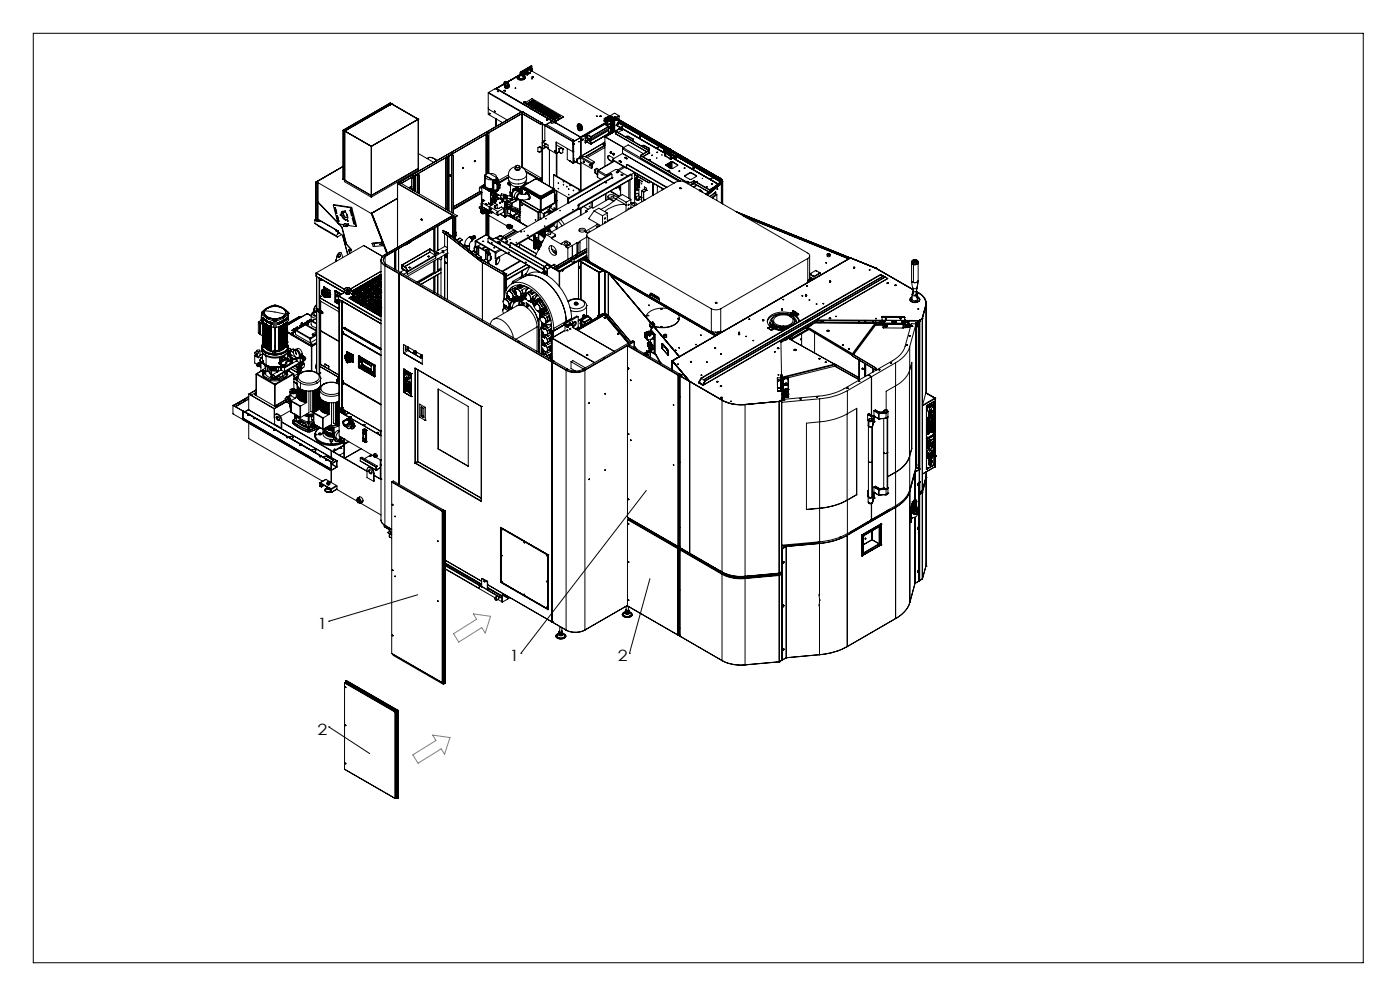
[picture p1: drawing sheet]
<svg xmlns="http://www.w3.org/2000/svg" width="420mm" height="297mm" viewBox="0 0 420 297" stroke-linecap="round" stroke-linejoin="round" font-family="sans-serif">
<defs><g id="words">
<g font-size="4.7">
<text x="95.2" y="188.6">1</text>
<text x="152.9" y="198.2">1</text>
<text x="185.4" y="198.2">2</text>
<text x="95.2" y="220.3">2</text>
</g>
</g></defs>
<g fill="none" stroke="#000" stroke-width=".3">
<path d="M10 10h399v278.5h-399zM159.4 19.7h.1M159.4 19.7l.1 .1M159.4 19.7l-3.3 1.9M159.5 19.8l.1 .7M159.5 19.8l-3.3 1.8M102.9 39v.1M102.9 39v14.7M102.9 39l.4 .2M103 39h-.1M103.3 39.2v14.7M103.3 39.3h.1"/>
<path d="M103.4 39.3v14.7M103.4 39.3l7.9 4.5M103.5 39.3h.1M103.5 39.3l7.9 4.5M104.3 38.8h.1M104.4 38.8l-1 .5M104.4 38.8l-.9 .5M117 31.3v.2M117.1 30.9l-14.1 8.1M117.1 31.4l-12.8 7.4M117.1 31.3v.1M117.1 30.9h.1"/>
<path d="M117.1 30.9l.3 .1M117.3 31.1h.1M117.4 31.1h.1M117.4 31l-14.1 8.2M117.4 31v.2M117.5 31.1l8 4.6M117.5 31.2h.1M117.5 31.2l-.4 .2M117.5 31.2l7.9 4.5M125.4 35.7h.1M125.4 35.7l-14 8.1M125.4 35.7v.1"/>
<path d="M125.5 35.7l-14.1 8.1M125.5 35.7v14.8M145.9 39.6h.1M145.9 39.6l.6 .3M146 39.5l-.1 .1M146 39.6h.1M146 39.6l.5 .3M146 39.5v.1M146 39.5l.5 .3M146.5 27.9l.1 4.8 5.6 3.2M146.5 32.5v1.8l4.3 2.5M146.5 39.9l-22.3 12.8"/>
<path d="M146.5 27.9l9.8 5.6M146.5 39.8l-10.6 6.2M146.5 27.7v.2M146.5 27.7l2.3-1.1 17.7 10.2M146.5 27.7l10 5.7M146.7 39.8v12.1M146.7 39.8l-.8 .5M146.7 39.8l-.8 .4M146.9 33.9l.1 .2M146.9 34h.1M147 34v.1M148.4 33.3v.2"/>
<path d="M148.4 33.5h.1M148.4 33.3h.1M148.7 26.5v.1M148.7 26.5l.2 .1M148.8 26.6h.1M148.8 35.6v2.3M148.8 26.5h.1M148.8 26.5l.5 .3M148.8 26.5h-.1M148.8 26.5l2.4-1.3-2.3 1.3M148.8 26.5l25.4 14.7M148.8 26.5l-.1 .1"/>
<path d="M148.9 35.7v2.1M149 26.5h.1M149 26.5l25.2 14.6M149.4 27.3l-.1 .1M149.4 27.4h-.2M149.4 27.3v.1M149.4 27.3h.1M149.4 27.4h.1M149.5 27.3l-.2 .1M151.2 25.1l-2.4 1.4M151.2 25.3l-2.2 1.2M151.4 24.5a.96 .96 0 0 0 0 1.4"/>
<path d="M151.4 24.5a1.15 1.15 0 0 1 1 1.7M151.4 25.8a.59 .59 0 0 1-.3-.7 .59 .59 0 0 1 .7-.4 .97 .97 0 0 1 .4 1.5M151.4 25.9h.1M151.4 26v.2a.57 .57 0 0 0 1 0M151.4 25.8l.1 .1M151.4 26l.7 .3M151.4 25.8v.1M151.5 25.9l-.1 .1M151.5 25.9h.1M151.5 24.4a1.1 1.1 0 0 1 1.1 .6 1.1 1.1 0 0 1-.1 1.2M151.5 25.7l-.1 .1M151.5 25.7a.52 .52 0 0 1-.3-.6 .52 .52 0 0 1 .6-.3 .52 .52 0 0 1 .4 .6l.1 .4-.2 .3"/>
<path d="M151.5 25.7l.1 .1M151.5 25.7v.2M151.5 24.4a1.15 1.15 0 0 1 1 1.8M151.5 24.4l-.1 .1M151.6 25.9l.3 .2M151.6 25.8h-.1M151.6 25.9h.1M151.6 25.8v.1M151.6 25.8l.1 .1M151.7 25.9l.3 .1M151.7 25.9h-.1M151.7 24.9h-.1"/>
<path d="M151.8 25.7a.42 .42 0 0 1-.4-.4 .42 .42 0 0 1 .4-.4l.4 .5v.5M151.8 25.7l-.1 .2M151.8 25.7l.2 .2M151.8 24.9l-.2 .1M151.9 25.7l.3 .2M151.9 25.7h.4M151.9 26.1l.1 .1M151.9 25.7h.1M151.9 26.1h.1M151.9 25.7l-.2-.9-.1 .4 .3 .5M151.9 25.7l.1 .1M152 26l-.1 .1"/>
<path d="M152 25.7l.3 .1-.3-.1M152 26h.1M152 25.7l.2 .2M152 26l.1 .1M152 26.2l.1 .1M152 25.8l.2 .1M152 25.9v.1M152 25.8h.1M152.1 26.1l.1 .1M152.1 26.3h.2M152.1 26.1l-.1 .1M152.1 26.1h.1"/>
<path d="M152.2 25.9h.1M152.2 26.2v.1M152.2 26.3h.1M152.2 26.3h-.1M152.2 25.9h-.2M152.4 26.2l-.1 .1M152.4 26.2h.1M152.4 26.2v.1M152.5 26.2l-.2 .1M154.5 26.4l.3 .1zM154.6 26.4h.1M155.2 23.2a1.37 1.37 0 0 0 2.4 0"/>
<path d="M155.3 22.9l-3.1 1.7 3-1.7M155.3 23.1a1.16 1.16 0 0 0 1.8 .4M155.4 22.8l-3.2 1.8M155.4 22.7a1.17 1.17 0 0 1 2 .7 1.28 1.28 0 0 1-2.2-.4zM155.4 22.9a1.05 1.05 0 0 1 1.9 .3 1.12 1.12 0 0 1-1.9-.2zM155.5 23.1l.4 .4M155.5 23.1h.1M155.5 23.1a.91 .91 0 0 1 1.6 0M155.7 22.6l.8-.5-4.3 2.4M155.9 22.5l.7-.4-.7 .4M156.1 21.7v.6v-.3M156.1 21.7v.1"/>
<path d="M156.1 21.6v.1M156.1 21.6h.1M156.1 21.8v.4M156.2 21.6l-.1 .2M156.3 22v.2M156.4 21.8l-.3 .1 .2 .1M156.4 22h-.1M156.4 21.8v.2M156.4 21.8l.7 .4M156.4 22l.7 .4M156.6 33.4h.1M156.6 33.5h.1"/>
<path d="M156.6 33.4l-21.3 12.3M156.6 33.4v16.7M156.6 33.4l6.1 3.5M156.6 34.1l5.6 3.1M156.9 23.4l-1.1 .1M156.9 23.4a.49 .49 0 0 0 .1-.7 .49 .49 0 0 0-.6-.1 .5 .5 0 0 0-.8 .2 .5 .5 0 0 0 .2 .7M157 21.8a.34 .34 0 0 0 .3 .3 .34 .34 0 0 0 .4-.3M157.1 21.7l.3 .2 .1-.3a.25 .25 0 0 1-.2 .4 .25 .25 0 0 1-.2-.3zM157.1 23.1l-.2 .3M157.1 23.1h.1M157.1 22.2l.1 .1M157.1 22.4h.1"/>
<path d="M157.1 22.2v.2M157.2 22.3v.1M157.2 22.4h1M157.2 22.9v-.1a.97 .97 0 0 0-1.1-.4 .97 .97 0 0 0-.7 1 1.53 1.53 0 0 0 1.7 .1M157.2 21.5l.3 .1-.3 .1zM157.2 21.6h.2zM157.3 22.9v.4l-.2 .2M157.3 23.1l-.2 .4M157.6 23.1a1.39 1.39 0 0 0-2.4 .1M157.6 23.1a1.35 1.35 0 0 1-2.4 .4v-.3M157.6 30.8l2.1-1.2 9.2 5.4M157.6 30.8h.1"/>
<path d="M157.6 30.9h.1M157.6 30.8v.1M157.6 30.9l9.2 5.3M157.6 30.8l9.2 5.4M157.7 21.4l.1 .3M157.7 21.8a.34 .34 0 0 0 .4 .3 .34 .34 0 0 0 .3-.3M157.8 21.2l-.1 .2 .2 .5 .4-.1M157.8 21.2l.1 .3 .3-.3v.4M157.8 21.1l.4 .1-.3 .1zM157.9 21.7a.23 .23 0 0 0 .2 .3 .23 .23 0 0 0 .2-.3M157.9 31v.1M157.9 21.2h.1"/>
<path d="M158 21.6l.2 .1zM158 21.7h.1M158.2 22.4h.1M158.2 22.2l-1 .1M158.2 22.2v.2M158.3 21.8h.1M158.3 21.6v.2M158.4 21.4l-.1 .2M158.4 20.7v.3l.3 .1 .3-.1v-.3M158.5 20.6l.5 .1-.5 .1zM158.6 20.6l.2 .1zM158.6 20.5l-2.4 1.3"/>
<path d="M158.6 20.5l-2.2 1.3M158.6 20.5h.1M158.7 31.1l1.4-.8 .2 .1-1.3 .8zM158.9 30.3l.1 .1zM159 20.7l.3 .3M159 21.8h.1M159 21.8l-.8 .4M159 22l-.8 .4M159 21.9h.1M159 21.7v.3M159.1 31.3l1.3-.8 .3 .1-1.4 .8zM159.2 30.8v.2"/>
<path d="M159.2 31.3v.1M159.3 21h.1M159.3 21v-.1a.24 .24 0 0 1 .2-.3 .24 .24 0 0 1 .3 .2 .24 .24 0 0 1-.2 .3h-.1M159.3 32.6h.1M159.3 21.1h.1M159.3 21.2h.1M159.3 21.1h.2M159.3 21.2l23.6 13.5M159.3 21l-.3 .7M159.3 21.2l-.3 .7M159.3 21v.2M159.4 20.8v.2"/>
<path d="M159.5 20.8h-.1M159.5 23.6h.2zM159.5 23.6h.2M159.5 21.1h-.1M159.5 20.7l-.1 .2M159.6 20.7l-.2 .1M159.6 20.7l-.2 .3M159.6 21.1h-.1M159.6 23.1h.3M159.6 23l.3 .1zM159.6 21v.1M159.6 21.1v.1"/>
<path d="M159.6 21.2h-.1M159.6 21.1l-.2 .1M159.7 23.1h.1M159.7 20.6l-.4-.3-.4 .3M159.7 23.1h.2zM159.7 23.1v.1M159.7 30.5v.3M159.7 31v.2M159.7 31.4v.2M159.7 20.7l-.2-.1-.2 .3M159.7 30.1l-1.3 .8M159.7 31v.1"/>
<path d="M159.7 30.1l.2 .1M159.7 30.1l-1.3 .8 .2 .1 1.4-.8M159.8 31.7l1.3-.8 .3 .1-1.4 .8zM159.8 30.2l-1.2 .8M159.9 23.1v.1M159.9 23.1h.1M159.9 30.2h.1M160.1 30.3h.1M160.1 30.3l.2 .1M160.1 30.3l-1.3 .8M160.1 30.3l.1 .1M160.4 30.5h.1"/>
<path d="M160.4 30.5l-1.3 .8M160.4 30.5l.2 .1M160.4 30.5l.2 .2M160.8 30.7l.2 .1M160.8 30.7l-1.4 .8 .3 .1M160.8 30.7l-1.3 .8M160.8 30.7h.1M160.8 30.8l.1 .1M160.9 32.6h.1M161 32.6h.1M161 30.8l-1.3 .8M161.1 30.9h.1"/>
<path d="M161.1 30.9l-1.3 .8M161.1 30.9l.2 .1h-.2M161.5 31.1l.2 .2M161.5 31.1h.1M161.5 31.1l.2 .1M161.5 31.1l-1.4 .8 .3 .1 1.3-.8M161.5 31.1l-1.3 .8M161.9 31.4l.1 .1M161.9 31.3v.1M161.9 31.3l.2 .1M161.9 31.3l-1.4 .8 .2 .1 1.4-.8M161.9 31.4l-1.4 .7"/>
<path d="M162.2 37.2l-5.6-3.2-10.1 5.9M162.2 31.6l.2 .1M162.2 31.5l.3 .1M162.2 31.5v.1M162.2 33.1l1.5-.8 .2 .2-1.4 .7zM162.2 31.5l-1.4 .8 .3 .1 1.4-.8M162.2 31.6l-1.3 .7M162.6 31.5l.2 .1zM162.6 31.6h.2M162.6 33.3l1.4-.8 .2 .1-1.4 .8zM162.6 31.7l.2 .1M162.6 31.7l-1.4 .8 .2 .1"/>
<path d="M162.6 31.7l-1.3 .8M162.6 31.7h.1M162.6 31.7l.1 .2-.1-.1M162.7 36.9v.1M162.7 37h.1M162.7 36.9v5.9M162.7 31.8h.1M162.7 36.9l-.5 .3M162.7 31.9l-1.3 .7M162.7 37v7.6M162.7 37l.8 .5M162.7 37.2l.7 .4"/>
<path d="M162.8 31.8l-1.4 .8M162.9 32l.2 .1M162.9 31.9v.1M162.9 33.5l1.5-.8 .2 .1-1.4 .9zM162.9 31.9l.3 .1M162.9 31.9l-1.4 .8 .3 .1 1.4-.8M162.9 32l-1.3 .7M163.3 32.2l.1 .1M163.3 32.1v.1M163.3 33.7l1.4-.8 .2 .2-1.4 .8zM163.3 32.1l.2 .1-1.4 .8-.2-.1M163.3 32.1l-1.4 .8"/>
<path d="M163.3 32.2l-1.3 .7M163.4 37.6h.1M163.4 37.6v4.5M163.4 37.6l8.5 4.9M163.5 37.5l-.1 .1M163.5 37.5h.1M163.5 37.5l8.5 4.9M163.7 32.3v.1M163.7 32.3l.1 .2-.2-.1M163.7 32.4l-1.4 .7M163.7 34.2h.2zM163.7 34.2h.2"/>
<path d="M163.9 37.3l8 4.6M164 35.9h.2M164 32.5l.2 .2M164 32.6l.2 .1-.2-.1M164 32.5l-1.3 .8M164.1 35.8l-.2 .1M164.1 35.9h-.2M164.1 35.8v.1M164.1 35.8h.1M164.1 35.9h.1M164.2 35.8l-.3 .1M164.2 35.9h.1"/>
<path d="M164.2 35.8v.1M164.3 32.8l.2 .1M164.4 32.7v.1M164.4 32.8l-1.4 .7M164.7 33l.2 .1M164.7 33l-1.3 .8M164.7 32.9v.1M164.7 34.5l1.4-.8 .2 .2-1.3 .8zM165 33.2l.2 .1M165 33.1l.3 .2M165.1 33.1l-1.4 .8 .2 .1 1.4-.7M165.3 33.3h.1"/>
<path d="M165.3 36.1v.3M165.3 36.5l-1.3 .8M165.3 36.4l-1.8 1.1M165.3 36.4v.1M165.4 33.4l.2 .1M165.4 33.3v.1M165.4 33.3l.2 .2M165.4 33.3l-1.4 .8 .3 .2M165.4 33.4l-1.3 .7M165.5 33.3v.1M165.5 36.3l-.2 .2M165.5 36.2l.7 .5-.5 .2-.6-.2"/>
<path d="M165.5 35l1.3-.9 .2 .2-1.3 .8zM165.5 33.5l-1.3 .8M165.6 33.5h.1M165.6 33.5l-1.3 .8M165.7 33.6l.2 .1M165.8 33.5v.1M165.8 33.5l.2 .2M165.8 33.5l-1.4 .8 .2 .2 1.4-.8M165.8 33.6l-1.4 .8M165.8 35.1l1.4-.7 .2 .1-1.4 .8zM166.1 33.7v.1M166.1 33.8l-1.3 .8"/>
<path d="M166.1 33.8l.2 .1M166.2 35.3l1.3-.7 .2 .1-1.3 .8zM166.4 34l.2 .1M166.5 33.9v.1M166.5 34l.2 .1M166.5 33.9l.2 .2M166.5 33.9l-1.4 .8 .2 .2 1.4-.8M166.5 34l-1.4 .8M166.5 35.6l1.4-.9 .2 .2-1.4 .8zM166.5 36.8h.1M166.6 36.8h-.1M166.8 34.2l.2 .1"/>
<path d="M166.8 34.1v.1M166.8 34.2l-1.3 .8M167.2 34.4l-1.4 .8M167.2 34.4h.1M167.2 34.4l.2 .1M167.5 35.4h.1M167.5 34.6l.2 .1M167.5 34.6l-1.3 .8M167.5 34.6h.1M167.9 34.9h.1M167.9 34.7v.1M167.9 34.8l-1.4 .8"/>
<path d="M167.9 34.8l.2 .1M168.9 35l-2 1.3-.1-.1M168.9 35l-2 1.2M173.4 37.2a.93 .93 0 0 0 .1 1.4M173.4 37.2a1.15 1.15 0 0 1 1 1.7M173.5 38.5a.59 .59 0 0 1-.4-.7 .59 .59 0 0 1 .7-.4 .93 .93 0 0 1 .4 1.5M173.5 38.6h.1M173.5 38.7v.2a.57 .57 0 0 0 .9 0M173.5 38.7l.6 .3M173.5 38.5v.1M173.5 37.1a1.1 1.1 0 0 1 1.1 .6 1.1 1.1 0 0 1-.1 1.2M173.5 38.4a.52 .52 0 0 1-.3-.6 .52 .52 0 0 1 .7-.3 .52 .52 0 0 1 .3 .6l.1 .3-.2 .4"/>
<path d="M173.5 38.4v.1M173.5 38.4l.1 .1M173.5 38.4v.2M173.5 37.1a1.15 1.15 0 0 1 1 1.8M173.5 37.1l-.1 .1M173.6 38.6l.3 .2M173.6 38.6l-.1 .1M173.6 38.5v.1M173.6 38.5l.1 .1M173.7 38.6l.3 .1M173.7 38.6h-.1M173.8 38.4a.42 .42 0 0 1-.4-.4 .42 .42 0 0 1 .4-.4l.2 .1a.49 .49 0 0 1 .3 .5 .49 .49 0 0 1-.3 .4"/>
<path d="M173.8 38.4l-.1 .2M173.8 38.4l.2 .2M173.9 38.4l.3 .2M173.9 38.8h.1M173.9 38.4l-.2-.9-.1 .4 .3 .5M173.9 38.4h.4M173.9 38.8l.1 .1M173.9 38.4h.1M174 38.8h.1M174 38.4h.1M174 38.7h.1M174 38.4l.1 .1"/>
<path d="M174 38.9l.1 .1M174 38.7l-.1 .1M174 38.4l.3 .1M174 38.6v.1M174 38.7l.1 .1M174 38.4l.2 .2M174.1 38.5l.1 .1M174.1 38.5h.1M174.1 38.8h.1M174.1 39l.3-.1-.2 .1M174.1 38.8l.1 .1M174.1 38.8l-.1 .1"/>
<path d="M174.2 38.9v.1M174.2 38.6h.1M174.2 38.9l-.1 .1M174.2 39h-.1M174.4 38.9h.1M174.5 38.9h-.1M179 34.9h.1M180.1 34.8h.2M180.3 34.8h-.3M180.3 34.8h.1M181.3 36.1v.1M181.3 36.3v.1"/>
<path d="M181.3 36.2l.6 .3M181.3 36.4l.6 .3M181.5 35.5l.2 .3M181.5 35.9a.34 .34 0 0 0 .4 .4 .34 .34 0 0 0 .3-.4M181.5 37.2l-5.3 3.2M181.5 37.2h.1M181.6 37.3l.5-.3v.4M181.6 37.2l1 .7M181.6 35.4l-.1 .2 .2 .1M181.6 35.3h.4zM181.7 35.8a.24 .24 0 0 0 .2 .4 .24 .24 0 0 0 .2-.4M181.7 35.8l.2 .3 .2-.3"/>
<path d="M181.8 35.3h.1zM181.8 35.4h.1M181.8 35.7l.2 .1zM181.8 36.7l-7.6 4.4M181.9 37.4h.2M181.9 36.5h.1M181.9 36.5v.2M182 36.7l-7.8 4.5M182 36.5l-.1 .2M182 37.5l.2 .1M182 36.5l-.1 .1M182 35.4v.3"/>
<path d="M182 35.3l-.1 .4-.3-.4-.3 .3v.8M182.1 37.1h.1M182.1 35.8h.1M182.1 37.4v.1M182.1 37.1l-.4 .3M182.2 35.6l-.1 .2M182.2 35.5v.2M182.2 35.7a.35 .35 0 0 0 .4 .2 .35 .35 0 0 0 .3-.3l.3 .1M182.2 35.5l.4 .2 .1-.3a.26 .26 0 0 1-.2 .4 .26 .26 0 0 1-.3-.3zM182.4 35.1h.1M182.4 35.1v.1M182.4 35.1l.2 .2"/>
<path d="M182.4 35.2l.1 .1M182.5 35l-.6 .2M182.5 35.4h.1M182.6 35.1h.2zM182.6 35.2h.1M182.6 39.4l.1 .1M182.6 37.9v.1M182.6 37.9h.1M182.6 38.4v1.7M182.6 39.5h.1M182.6 37.9l-5.4 3.1M182.6 38.9l-5.4 3.1-1-.6"/>
<path d="M182.6 39.1l-5.4 3.1-1-.6M182.6 38v.5l-5.3 2.9M182.6 38.4h.1M182.6 38l-5.3 3.1M182.6 37.9l.1 .1M182.7 37.2v.1M182.7 39.5v.5M182.7 38h.1M182.7 37.4h.1M182.7 38.4h-.1M182.7 38.4h.1M182.7 38v.4"/>
<path d="M182.7 35.3l.5 .3M182.8 37.1h.1M182.8 39.8l-.1 .3M183.1 35.5h.1M183.2 36.1h.1M183.2 36v.1M183.2 36h.1M183.2 35.6h.2M183.2 35.7h.2M183.2 36.1l-8.9 5.1M183.2 35.6v.1M183.2 36v4.1"/>
<path d="M183.3 35a.23 .23 0 0 1 .3-.2 .23 .23 0 0 1 .1 .3zM183.3 35.1l.1 .2 .4-.2M183.3 35.2h-.1M183.3 35v.2M183.3 36v4.1M183.3 35.9l.2 .2-.2 .1 .2-.1M183.4 35.6v.1M183.4 35h.3zM183.5 35.1h.1M183.5 36.1h.1M183.5 36.1v3.8M183.6 36.1h.1"/>
<path d="M183.6 36v3.9M183.8 35.2h.1M183.8 35v.2M183.9 35.6l-.4 .2M183.9 35.6l.4 .2M183.9 35.6l.6 .2M183.9 35.6v4.1M183.9 35.6l-9.7 5.6M183.9 35.3v.1M183.9 35.3h.2M183.9 35.8l-.3 .2M183.9 35.9l-.3 .2"/>
<path d="M183.9 35.4l-.5 .3M183.9 35.4l-1.9 1.1M184 35.9l.3 .2M184.1 35.3h.1M184.1 35.9v3.7M184.2 35.4l.4 .1-.3 .1zM184.3 35.8h.2M184.3 35.8v.3M184.4 35.1h.1M184.4 35.2h.1M184.4 35.1l-.5 .2M184.4 35.2l-.4 .2 16.5 9.5"/>
<path d="M184.4 35.1l-1 .5M184.4 35.1v.1M184.4 36v3.4M184.4 35.2l16.5 9.5M184.4 35.1l-.3 .2M184.4 35.1l-.5 .4-.1 .3-.4 .1 .2 .1M184.4 35.1l16.6 9.6M184.5 35.1h.1M184.5 35.1l-.1 .1M184.5 35.8h.1M184.5 35.1l-.5 .2M184.6 35.7l15.4 8.8-.2 .2"/>
<path d="M184.6 35.7l-.1 .1M184.6 35.8h.1M184.6 35.7v.1M184.6 35.8h-.1M184.7 35.8v.2M184.7 36l-.4 .1M184.7 35.9v.1M184.9 37.5l14 8.1M184.9 37.5v.1M184.9 37.5l14 8M185 37.4l-.1 .1M185 37.4v.1"/>
<path d="M185 39.6h-.3v.5M185 39.6l9.6 5.5M185.1 39.5l-.3 .1M185.1 39.5l-.1 .1M185.1 39.5l9.6 5.5M185.3 36.8v.1M185.3 36.8l-.3 .6M185.3 36.8l-.2 .6 .7-.4M185.3 36.9l-.3 .6M185.6 34.6l-1.3-.7-1.9 1.2M185.6 34.6l.1 .3M185.6 34.6l-1 .6"/>
<path d="M185.7 34.9v1M185.7 34.9l-.8 .4M185.8 38.5v.1M185.8 38.5h.1M185.8 38.5l.9 .5M185.8 37l13.5 7.8M185.8 38.6h.1M185.8 36.5h.1M185.8 36.6h.1M185.8 37h.1M185.8 38.6l-4.2 2.4M185.8 36.5l-.5 .3"/>
<path d="M185.8 36.6v.4M185.8 37l-.8 .5M185.8 38.6l.8 .4M185.9 37l13.5 7.8M185.9 36.6l13.8 8M185.9 36.5h.1M185.9 36.5l-.6 .4M185.9 36.5l-.1 .1M185.9 36.5v.1M186.4 38.1h.1M186.5 38l.2 .1M186.5 38.1h.1"/>
<path d="M186.5 38.1h.2M186.7 38.1h-.1M186.7 38h-.3l.2 .1M186.7 38v.1M187 38.8l-1.6 .9M94.8 54.6v11.5M94.8 54.6l.6 .3M94.9 54.6h.1M94.9 54.6l8-4.8-8.1 4.8M94.9 54.6l.5 .3M95 54.6l16.4 9.4M95.4 54.9v11.5l-.6-.3"/>
<path d="M102.9 53.7l.4 .1M102.9 53.7l.4 .2M102.9 53.7h.1M103.3 53.8h.1M103.3 53.9l.1-.1-.1 .1M103.4 41.4h.1M103.3 40.1v.1M103.3 52.6h.1M103.3 50.8v.1M103.3 40.2h.1M103.3 50.9h.1M103.3 40.3v.1"/>
<path d="M103.3 41.9h.1M103.3 51h.1M103.3 40.4h.1M103.4 40.2l-.1 .1M103.4 40.3l-.1 .1M103.4 50.9l-.1 .1M103.4 51h-.1M103.4 40.2l-.1 .2M103.4 52.5l-.1 .1M103.4 52.6h-.1M103.4 40.4h-.1M103.4 40.8h-.1"/>
<path d="M103.4 41.8h-.1M103.4 54h.1M103.4 51.1h-.1M103.4 51.5h-.1M103.4 52.1h.1M103.4 52.5h-.1M103.4 54v.5l8 4.6M103.4 40.1h-.1M103.4 50.8h-.1M103.4 53.4l-.1 .1M103.4 54l8 4.6M111.3 43.8l.1 14.8z"/>
<path d="M111.4 43.8h.1M111.4 58.6v.5M119.2 55v19.2M119.3 55h.1M119.3 55l16.5 9.6M119.3 54.9v.1M119.3 55l17.4 9.9M119.3 55h1.1M119.3 54.9h1.1M120.4 55l16.8 9.7M120.4 54.9v.1M123.5 55.8h.1"/>
<path d="M123.5 55.8l-.8 .5M123.5 53.2v2.6M123.5 53.2l.5 .3M123.5 56.6h.1M123.5 56.6l.5 .3-.2 .1M123.5 55.8v.8M123.5 56.6l-.1 .1M123.5 56.6l-.2 .1M123.6 52.5h.1M123.6 53.1h.1M123.6 52.5l-4.3 2.4M123.6 52.5l.5 .3"/>
<path d="M123.6 53.1l-.1 .1M123.7 52.4l-.1 .1M123.7 52.5l.5 .2M123.7 52.4v.1M123.7 52.4l.5 .3M124 53.5v3.5M124 53.5h.1M124 56.9l-.1 .1M124.1 52.8h.1M124.1 52.8l-3.7 2.2M124.3 52.7h.1M124.3 52.7l-.7 .4"/>
<path d="M124.4 52.7l-.9 .5 .5 .3M124.4 52.7v4.6M124.5 52.6h.1M124.5 52.6v4.8M125.2 52.2h.1M125.2 52.2l-.7 .4M125.2 52.2v5.5M125.2 52.2l.5 .3M125.3 52.2h-.1M125.3 52.2l.4 .3M125.5 50.5l-14.1 8.1M125.5 50.4h.1"/>
<path d="M125.5 46l4.6 2.7M125.5 50.4v.5l-14.1 8.2M125.7 52.5h.1M125.7 52.5v5.5M128.4 47.3a2.21 2.21 0 0 1 2.6 .9l-.7-.6M128.4 47.3l1.1-.1 1.5 1M128.4 47.3l-.3 .2M133.8 47.2v.1M133.8 47.3v15.4M133.8 47.3l.4 .3M133.8 47.3h.1M133.8 47.3l.5 .3"/>
<path d="M134.2 47.6h.1M134.2 47.6v15.4M134.3 47.6v15.4M134.4 46.8l.1 .1M134.5 46.9l-.7 .3M134.5 46.9v16.2M134.6 46.7l.1 .1M134.6 46.7l.1 16.5M134.9 52.6l.1 .2M134.9 52.6l.1 .1M135 52.5l-.1 .1M135 52.5h.3"/>
<path d="M135 52.5h.1M135 52.7v.1M135.1 52.5h.2M135.1 52.5l-.1 .2M135.3 52.5v.2M135.3 52.7l-.3 .1M135.3 46.4h.1M135.3 45.7l-11.7 6.7M135.3 45.7l-11.6 6.7M135.3 45.7l.5 .3M135.3 45.8h.1M135.4 45.7h-.1"/>
<path d="M135.4 45.8l.5 .2M135.4 45.7v.1M135.4 45.7l.5 .3M135.5 46.3h.1M135.5 46.3l-.9 .4M135.5 46.3v17.4M135.5 46.3l.5 .3M135.8 46.1l-15.4 8.8M135.9 46l-.1 .1M136 46.6v17.4M136 46.6h.1M138.9 50.2l-.1 .3z"/>
<path d="M138.9 50.2v.3l-.2-.1M142.5 48.1v.1M142.5 48.2l-.2 .2M142.5 48.2v.1M142.5 48.2h.1M142.5 48.2l-.2 .3 .2-.2M143.8 56.2v1.1l.7 .4M143.8 56.2l.7 .3M144 57.4l-8 4.6M144.4 57.6h.1M144.4 57.6v.4M144.4 57.7l-8.4 4.8"/>
<path d="M144.4 57.8l-8.4 4.8M144.4 58.1l.1 .2M144.4 57.7l.1 1.9M144.4 58h.1M144.4 58l-8.4 4.8M144.5 56v6.7M144.5 56l.5 .2M144.6 60l.3 .3zM144.6 55.8l-.1 .2M144.6 55.8l.5 .3M144.7 59.9l.4 .1-.2 .3M144.8 59.8l.3 .2"/>
<path d="M144.8 59.8h.1M144.9 59.8l.2 .2M144.9 55.8v-.2l-1.1 .6M144.9 55.6l-.3 .2M145 56.2v.1M145 56.3l1.7 1M145.1 56.2l-.1 .1M145.1 56.2l1.6 .9M145.1 55.6h.2M145.1 56.1l-.1 .1M145.1 56.2h.1M145.1 56.1h.1"/>
<path d="M145.1 55.8v.4M145.1 55.8l1.7 1M145.1 55.5v.1M145.1 55.5h.2M145.1 55.6h.1M145.3 55.5v.1M145.3 55.5h.1M145.3 55.5l.3 .1M145.4 52.5l2.6 1.5M145.4 52.5l1.1-.7 2.7 1.5M145.4 52.5l-.1 3M145.5 55.6v.1"/>
<path d="M145.6 55.6a1.59 1.59 0 0 0 1.6 .9M145.6 55.6l-.5 .2M145.6 52.9v2.7M145.7 52.7l2 1.2a1.44 1.44 0 0 1-2-1.2zM145.9 40.2v.1M145.9 40.3h.1M145.9 40.3l.4 .3M145.9 40.3l-.1 11.9M145.9 40.3l.5 .3M145.9 40.2h.1M146 40.2h.1M146.3 40.6v11.4"/>
<path d="M146.4 40.6v11.3M146.4 40.6h-.1M146.4 46h.2M146.4 46v.1M146.6 46l-.2 .3M146.7 57.2l.4 .3M146.7 57.2v.1M146.8 56.8v.3M146.8 57l-.1 .2M146.8 57l.4 .3M146.9 52a1.42 1.42 0 0 1 2 1.2M147 56.8v.2"/>
<path d="M147 56.9l-.2 .1M147 56.7h.5a.23 .23 0 0 1-.2 .3 .23 .23 0 0 1-.3-.2zM147.1 57.5v4.2M147.2 59.9l.5 .2M147.2 57.4h.1M147.2 57.4l-.1 .1M147.2 56.5v.3M147.2 58h.1M147.2 57.6h.1M147.2 56.5l-.4 .3M147.2 59.3l.6 .3M147.2 57.3l-.1 .2"/>
<path d="M147.2 57.3v4.3M147.2 56.8h.1M147.2 56.8h.2M147.3 57.4v.2M147.4 58.4l.4 .3M147.4 56.8h.1M147.4 59.9l.4 .3M147.4 56.8h-.2M147.4 59.4a.99 .99 0 0 0 1.3 .7M147.4 59.5a1.01 1.01 0 0 0 1.3 .6M147.4 59.5h.1M147.5 58.2l-.3 .2"/>
<path d="M147.5 56.9l.1 .2-.3 .3M147.5 56.8v.2M147.6 59.9h.1M147.6 59.9l.1 .2M147.6 59.5l.1 .4M147.6 57l-.4 .3M147.7 59.5v.2M147.7 60h.1M147.7 60l.1 .3M147.7 53.9v2.9M147.7 56.8l-.2 .1M147.7 59.9l1 .1"/>
<path d="M147.7 59.7l.9 .2M147.7 59.7v.2M147.7 56.8l.3 .2M147.8 58.7v.9M148 59.7l.4 .1M148 59.3l.1 .1M148 54v3M148 54h.2M148 57h.1M148 57.2h.1M148 57v.2M148 57l-.7 .4"/>
<path d="M148 57.2l-.7 .4M148.1 59.3l.3 .2M148.1 59.3l.3 .5M148.2 54l-.1 3.2M148.2 54v.8l.2 .2M148.2 54l.2 .1M148.3 59.6h.1M148.3 59.6h-.5M148.3 54.3l.1 .1M148.3 54.2h.1M148.3 54.4h.1M148.3 54.4l.1 .1"/>
<path d="M148.3 54.2v.2M148.4 54.2l-.1 .2M148.4 54.2l-.1 .1M148.4 54.3v.1M148.4 54.2v.1M148.4 54.1v.1M148.4 54.5v.5M148.4 54.4h.1M148.4 54.4h-.1M148.4 54.3h.1M148.4 59.5l.3 .5-.3-.2M148.4 58.6l.3 .1"/>
<path d="M148.4 58.6l-.3 .7M148.5 54.2l-.1 .2zM148.5 54.4h.1M148.5 54.3h.1M148.5 57.6l.5 .4M148.5 54.2v.2M148.5 54.3h-.1M148.5 54.2l-.1 .2M148.5 54.2h.1M148.5 54.4l-.1 .1M148.5 54.2h-.1M148.6 54.9l-.2 .1"/>
<path d="M148.6 58.2l.2 .1a.65 .65 0 0 0-.7 .3 .65 .65 0 0 0 .1 .8M148.7 54.5v.1M148.7 54.8l.3 .2M148.7 58.7l-.3 .8M148.8 59h.1M148.8 54.3l-.4 .3 .2 .3M148.8 59l-.1 1.6-.3-.2M148.8 59l2.6 1.5M148.8 59l2.7 1.4M148.8 54.3h.1M148.9 54.2l-.1 .1M148.9 54.2l.1 .1"/>
<path d="M148.9 54.3a.28 .28 0 0 0-.3 .3 .28 .28 0 0 0 .2 .3M148.9 54.5h-.2v.3M148.9 52.9v.3M148.9 54.6l.2 .1M148.9 54.6l.2 .5M149 54.3a.31 .31 0 0 1 .1-.5 .31 .31 0 0 1 .4 .3 .31 .31 0 0 1-.4 .3l-.1 .1M149 54.3h-.1M149 53.8l-.1 .4M149 53.8l-.6 .3M149 55l.1 .1M149 54.9v.1M149 58h-.6l-.6 .7"/>
<path d="M149 58v.2M149 54.6l-.2-.1-.1 .3M149 58.2l.4 .2M149 58.2l-.6 .4M149.1 54.8l-.1 .1M149.1 55.1h.1M149.1 54.7v.1M149.1 53.4v.1M149.1 53.5l-.9 .5M149.1 53.5l.3 .1M149.2 54.7l-.1 .1M149.2 54.4h.1"/>
<path d="M149.2 53.9l-.1 .2M149.2 54.5h.1M149.2 59.6l.1 .1zM149.2 59.5l.3 .1-.2 .2M149.2 53.3v.2M149.2 54.7h-.1M149.2 54.5l.1 .1M149.2 53.3l-.1 .1M149.2 55.1v1.5M149.2 55.1l.2 .2M149.2 53.7h-.3l.1 .1M149.2 56.3h.1"/>
<path d="M149.2 55.5h.3M149.2 55.1v1.2M149.2 56.6l-1.1 .6M149.2 56.3v.2M149.2 54.3l.1 .1M149.2 54.6v.1M149.2 54.6h.1M149.2 57.2l-.4 .2M149.2 59.6l.1 .1M149.2 58.5l-.4 .5M149.2 55.6h.3M149.2 56.5v.1"/>
<path d="M149.3 54.6h.1M149.3 54.6h-.1M149.3 54.6l.1 .1M149.3 55.6h.1M149.3 55.5l-.1 .1M149.3 55.5h.2M149.3 55.6h.2M149.3 55.5v.1M149.4 53.6v.2l-.2-.1M149.4 54.3l-.5 .3M149.4 58.4l-.7 .3M149.4 58.4v.1"/>
<path d="M149.4 53.6l-.2 .1M149.4 54.3l-.1 .1M149.4 55.3l-.2 .1M149.4 54.7l.4 .4M149.4 55.3l.2 .3 .4-.1M149.4 54.7l-.2 .4M149.4 55.3v.1M149.5 55.5v.1M149.5 54.7l3-1.6-3 1.7M149.6 56.7v.3l-2.4 1.3M149.6 55.6l-.4 .1M149.6 55.6l-.1 .4h-.3"/>
<path d="M149.6 55.7l.3 .2M149.8 55.1v.2h-.4M149.8 55.1l.2 .1M149.9 55.9l-.7 .4M149.9 55.9l.1 .2M150 55.2v.3M150 55.5l-.4 .1M150 56.1l-.8 .4M150 56.1v.4l-2.8 1.5M150 55.3h.1M150 55.3l-.1 .4-.3-.1M150.2 59.2l-.2 .2"/>
<path d="M150.2 58.8l-.7-.4-.7 .6M150.2 59.3l-.2 .1M150.2 59.3l.9 .2M150.2 58.6v.7M150.2 58.6l.9 .1M150.3 59.4l.1 .2M150.4 59.4a.43 .43 0 0 0 .4 .3 .43 .43 0 0 0 .4-.3M150.4 59.4l.7 .1M151.1 58.7v.8M151.2 59.3h.1M151.2 59.4l.3 .1-.7 .4-.8-.5M151.2 59.3l-.1 .1"/>
<path d="M151.2 59.3v.3M151.2 59.3l1.2 .8M151.2 59.3l-.1 .2M151.3 58.9l.3 .1M151.3 58.9v.4l.3 .1M151.3 58.2v.3M151.3 58.2l-.2 .5M151.3 58.2l-.9-.1-.2 .5M151.4 58.5l-.3 .3 .2 .5M151.4 58.5h.3M151.4 58.5l-.1 .4M151.4 58.5h.4"/>
<path d="M151.6 59v.4M151.7 59.4h.4M151.7 58.5l-.1 .5M151.7 59.4h-.1M151.8 58.5l-.1 .9M151.8 58.5l.4 .1M151.8 58.5h.1M151.8 58.5h-.1M152.1 59.4l1.5 .3v.4M152.2 58.6l-.1 .8M152.2 58.6l1.5 .2M152.3 58.6l-.2 .8"/>
<path d="M152.4 55h.1M152.4 54.9l.1 .3 .2-.2M152.4 54.9h.1M152.5 54.9l-.1 .2M152.5 53.6a2.74 2.74 0 0 0 2.8 2.4 2.74 2.74 0 0 0 2.7-2.4M152.5 52.3a2.84 2.84 0 0 0 3.7 1.5 1.89 1.89 0 0 0 1.8-1.5M152.5 53.6a2.94 2.94 0 0 0 4.1 1.3l.9-.4 .5-.9M152.5 55l.1 .1M152.5 52.3v1.3M152.5 52.4l-3.1 1.9M152.5 53.3l-2.8 1.6M152.6 55.1h.1"/>
<path d="M152.6 55v.1M152.6 55.1v.1M152.6 54.9v.1M152.6 55.2l.1 .1M152.6 55.2h.1M152.6 54.8l.1 .1M152.6 54.8l-.1 .1M152.6 54.8l-.2 .1M152.7 54.9l-.2 .1M152.7 55.3h.1M152.7 55l-.1 .2M152.7 54.9l-.1 .1"/>
<path d="M152.7 54.9l.1 .1M152.7 55h.1M152.8 55l.2-.1-.3 .4 .1 .3zM152.8 55.6l.3 .2M152.9 54.9l-.2 .1M152.9 54.9h.1M153 57.5v1.2M153 59.5v.9M153.1 57.5v.1M153.1 57.6l.4 .3M153.1 57.6v1.1M153.1 59.5v.8"/>
<path d="M153.1 57.5h.1M153.1 57.5l.5 .3M153.1 57.4v.1M153.2 55.2l-.1 2.3M153.2 55.2h.1M153.5 59.6l.1 .5M153.5 57.9v.9M153.6 58.6v.2M153.6 57.8v.4M153.6 57.8l-.1 .1M153.7 59v.6M153.7 58.8h.1"/>
<path d="M153.7 59.7l2.9 .5M153.7 58.8v.9M153.9 56.7l-.2 1.2M153.9 56.7h.1M154 56.7l-.2 .9M154.2 56.5h.2M154.2 56.5h.1M154.2 56.5l-.3 .2M154.2 59.7l-.6 .4M154.3 56.5h.1M154.3 56.5l-.3 .2M154.3 56.5v.6"/>
<path d="M154.3 56.5l.5 .3M154.3 55.9l1.6 .9M154.3 59.8l.6 .3M154.4 56.5h-.1M154.4 56.5l.5 .3M154.4 59.8l.5 .2M154.6 50.5a.63 .63 0 0 0 .4 .6 .63 .63 0 0 0 .6-.1l.4-.4M154.6 50a2.36 2.36 0 0 0-2.1 2.3M154.6 49.9l.5-.3h.4l.4 .3M154.6 49.9h.1M154.6 49.9a.68 .68 0 0 0 .6 .4 .68 .68 0 0 0 .7-.4M154.6 49.9v.5"/>
<path d="M154.7 50.7l.4 .2 .7-.2M154.8 50.7l.3 .2 .6-.1M154.8 49.7a.49 .49 0 0 1 .6-.2 .49 .49 0 0 1 .3 .6l-.1 .1a.49 .49 0 0 1-.6 .1 .49 .49 0 0 1-.2-.6zM154.8 56.8l.1 .3M154.9 56.8h-.1M154.9 56.8v.1M154.9 57.1h.1M154.9 56h.7M154.9 59.8v.2M155 56.7a.25 .25 0 0 1 .3 .2 .25 .25 0 0 1-.1 .3zM155 56.7l.4-.1 .1 .4M155 56h.3"/>
<path d="M155 57.1h.1M155 59.9v.1M155.1 56.7a.26 .26 0 0 1 .4 0 .26 .26 0 0 1-.1 .4M155.2 56.9v.1M155.2 56.5l.3 .2v.4M155.3 56h.1M155.5 57l-.2 .2M155.5 56h-.2M155.5 58.3l.5-.2 1.3 .1a.9 .9 0 0 1 1.4 .6 .9 .9 0 0 1-1 1.1 2.56 2.56 0 0 1-2.5-.6zM155.6 57.5l-.7-.4a1.25 1.25 0 0 0-1.1 1.8l.7 .5M155.9 49.9v.5a.8 .8 0 0 1-1.3 0M155.9 50a2.38 2.38 0 0 1 2.1 2.3"/>
<path d="M155.9 56.8l.1 .1M155.9 50.4l-.5 .5-.7-.2-.1-.3M156 56.7l-.1 .1M156 56.7v.1M156 56.8v1M156 56.8v.1M156.2 57.9l-.6-.4a1.21 1.21 0 0 0-1.1 .6 1.21 1.21 0 0 0 .1 1.3l.6 .3M156.2 56.3l.2 1.2M156.2 57.8v.1M156.2 56.3l.5-.3-.9 .6-1.1-.7 1.3 .8M156.2 56.3l.2 .1M156.2 57.8l.2 .1"/>
<path d="M156.4 57.4h.1M156.4 57.4l.1 .1M156.4 58.2a.71 .71 0 0 0-.9-.3 .71 .71 0 0 0-.5 .7 .59 .59 0 0 0-.1 .7 .59 .59 0 0 0 .6 .4M156.4 56.4v1.1M156.4 57.9v.2M156.4 57.5h.1M156.4 57.8v.2h.2M156.4 56.3l.1 .3M156.4 56.3l.2 .1M156.4 57.8l.2 .1M156.4 56.3v.1M156.4 57.8v.1"/>
<path d="M156.5 56.6l-.1 .8M156.5 57.5h.1M156.5 57.4v.1M156.5 58.1l-.1 .1M156.5 56.5h.1M156.5 58h.1M156.5 57.4h.1M156.5 57.3v.1M156.5 57.9v.1M156.6 57.3l-.1 .1M156.6 56.4l-.1 .1M156.6 57.4h-.1"/>
<path d="M156.6 57.9h.1M156.6 57.9l-.1 .1M156.6 56.5l-.1 .1M156.6 56.4h.1M156.6 50.1h.1M156.6 56.4l-.1 .2M156.6 57.9l-.1 .2M156.6 56.4l.1 1.8M156.6 56.5h-.1M156.6 56.4v.1M156.6 57.4h.1M156.6 57.9v.1"/>
<path d="M156.6 57.4l-.1 .1M156.6 58h-.1M156.6 50.1l-.1 .1M156.6 56.5h.1M156.6 57.9l-.1 .1h.1M156.6 50.1l5.8 3.3M156.7 59.9l.1 .2M156.7 56.4l-.2 .5 .1 .5M156.7 58l-.1 .2M156.7 56.4v.1M156.7 59.9v.1M156.7 57.7l-.3 .1"/>
<path d="M156.7 57.7l-.1 .1M156.7 57.5l-.5 .3M156.7 60l.1 .1M156.7 56.5l5.4 3.2M156.7 60l5.4 3.1M156.7 56.4l5.4 3M156.7 56.2h.1M156.7 56.2v.2M156.8 56h.1M156.7 55.9l.1 .3M156.7 56.2l-.3 .1M156.8 56.2l-.1 .2"/>
<path d="M156.8 56l5.3 3.1M156.8 56.2l5.3 3.1M156.8 55.8l-.1 .1M157 55.8l-.2 .2M157 55.8h-.2M157 55.8l5.2 3M157.2 55.5h.1M157.2 55.5l-.1-.1 .2 .1M157.2 55.3l.1 .1M157.3 55.2l.1 .3M157.3 55.2l.1 .1M157.3 55.4l-.1 .1"/>
<path d="M157.3 55.4l.1 .1M157.4 55.3l.1 .1M157.4 55l.3 .2M157.5 58.2a.66 .66 0 0 1 .7-.4 .66 .66 0 0 1 .5 .7 .66 .66 0 0 1 .3 .8 .66 .66 0 0 1-.6 .4h-.1M157.6 54.9l.3 .3M157.6 54.9l-.1 .1M157.7 55.2v.1M157.7 55.2l-.3 .1M157.7 57.8a1.21 1.21 0 0 1 1.1 .7 1.21 1.21 0 0 1-.1 1.2M157.7 57.8v.1M157.7 51.3l4.2 2.4M157.8 58.1a.99 .99 0 0 1 .8 1.4"/>
<path d="M157.8 51.4l4.1 2.4M157.9 51.6l4.4 2.7M158 52.3v1.3M158.5 54.9h-.9M160.8 53.5h.1M160.8 53.5l-4 2.3M160.8 53.5l-3.8 2.3M160.8 53.5l5.3 3.1M160.9 53.5l5.3 3.1M161.8 44l-.4 .3v1.1l.4 .2M161.8 44l.5 .3M161.8 44l.2-.1 .5 .4"/>
<path d="M161.9 53.8l.4-.3v.8M161.9 53.7v.1M162.1 59.7h.3M162.1 59.4h.3M162.1 59.6h.3M162.1 59.4v3.7M162.1 59.1h.2M162.1 59.3h.2M162.1 59.3v.1M162.1 59.1v.2M162.2 58.8l.1 .3M162.2 58.8l-.1 .3"/>
<path d="M162.3 59.3l.1 .1M162.3 59.1v.2M162.3 44.3v1M162.3 45.3l.2-.1-.7 .4M162.3 45.3l-.5 .3M162.4 59.4v3.7M162.4 53.4l-.1 .9M162.4 53.4l-.5 .3M162.5 44.3l.1 10.2M162.5 44.3h-.2M162.7 42.8l-.1 1.8M162.7 42.8h.1"/>
<path d="M162.7 42l.5 .3 .2-.2M162.7 42.5l1.7 1v1.1l2.4 1.4M162.7 44.8v9.8M162.9 42.6l-.2 .1M162.9 42.6l-.2 .2M163.1 43.6l1.3 .8M163.3 42.3h.1M163.4 42.1h.1M163.5 43.1h.2M163.5 43v.1M163.6 43.1h-.1M163.7 43.1l-.2 .1"/>
<path d="M163.7 43.1l-.2 .2v-.2M163.7 44l-1.1 .7 .1 .1M163.9 43.3l-.4 .1M163.9 44.1l-1.2 .7M164.8 44.9v10.9M166.1 56.6l.2 .2M166.1 56.6h.1M166.1 52.5v4M166.1 56.6l-3.9 2.2M166.1 52.5l.2-.2 8.1 4.8M166.1 52.5l8.2 4.7M166.2 56.6l.1 .2"/>
<path d="M166.3 57v.2M166.3 56.8l-4 2.3M166.3 57l-4 2.3M166.3 57h.1M166.3 56.8h.1M166.3 56.8v.2M166.3 56.8l4.3 2.5M166.3 57.4l-3.9 2.3M166.3 57.2v3.6M166.3 57.2l-3.9 2.2M166.4 45.2l.1 .2zM166.4 45.2l.1 .2"/>
<path d="M166.4 58l.4 1.2M166.4 57.1v3.6M166.5 45.3v.1M166.8 59.2l-.4 .3zM166.8 59.1l-.4 .4M166.8 59v.4l-.4 .3M166.8 46h.1M166.8 45.9l.1 .1M166.9 46h.1M166.9 42.6v10.1M166.9 57.2v5.3M166.9 45.9h.1"/>
<path d="M166.9 43.4l2.2 1.3M166.9 45.9v.1M167.1 45.9v6.9M167.1 57.3v5.5M167.4 56.4l.2 .3zM167.4 54.8l.1 .2zM167.7 44.6l.7-.3-.5 .4M167.7 45.5l-.8 .4M167.7 45.6l-.8 .4M167.7 44.6l.2 .1M167.7 45.6h.2M167.7 44.6v1"/>
<path d="M167.7 45.6l.7 .4M167.9 44.7v.9M167.9 45.6l.5 .4M168.8 44.6v1.2l-.4 .2M169.1 44.7l-.3 .1M169.1 44.7l-.3 .2M169.1 44.7h.1M170.2 44.5v3.3l1.8 1.1M170.3 59.7l.2 .1M170.3 59.7v1M170.4 59.4l.3 .2M170.4 59.4l-.1 .3"/>
<path d="M170.5 59.8v1M170.7 59.6l-.2 .2M170.8 48.2h.1M170.8 48.2l1.2 .7M171.7 42h.2zM171.7 42v.1M171.8 41.9h.1M171.9 45.5l-5.1-2.9v3.4M171.9 41.9l-.2 .2 .6 .1-.3 .3M171.9 45.5h.1M171.9 42.1h-.2M171.9 41.9l-.2 .1"/>
<path d="M171.9 41.9h.1M171.9 42.5h.1M172 42.4l-.1 .1M172 42.5h.1M172 43.1h.1M172 42.4v6.5M172 45.4l-.1 .1M172 48.8h.1M172 48.9h.1M172 47.5h.1M172 48h.1M172 48.3h.1"/>
<path d="M172 43.2h.1M172 48.8v.1M172 42.5l.1 6.4M172.1 43.1h.1M172.1 48.9l.9-.6-1 .6M173 48.7l.2 .1M173 48.7l.8 .4M173 47.7l.2 .1M173 47.7v1M173.2 47.8v1M173.2 48.8l.6 .3M173.7 42.4v.1"/>
<path d="M173.8 47.4l-.2-.1-.6 .4M173.8 47.4l-.6 .4M173.8 47.4l.4 .3v1.2l-.4 .2M174 46.9v.7M174 47v.6M174.1 41.1h.1M174.2 41.1h-.1M174.2 41.1v.1M174.2 48.9v8M174.2 41.2l-2.2 1.3M174.2 46.9l-.2 .3 3.5 2M174.2 46.9h.1"/>
<path d="M174.2 46.9l-.2-.1v.2M174.2 46.9l-.2 .1M174.2 41.1h.1M174.2 41.2l-2.2 1.2M174.2 46.9l3.5 2M174.2 48.6l3.2 1.8 .1-.1M174.2 46.9h1.4M174.2 41.2h.1M174.2 46.6h.1M174.2 41.2v5.6M174.3 46.6v.1M174.3 42h-.1"/>
<path d="M174.3 41.7l-.1 .1M174.3 41.2v5.6M174.3 48.6v8.4M174.9 41.7l-.1 .2M175 48.5v-.2l.3 .3h-.1M175 48.5l.2 .1M175.1 48.3l.1 .2M175.2 48.5h-.2M175.2 48.5h.1M175.3 48.6h-.1M175.6 46.9h.1M175.6 46.9l2.6 1.6v.3l-.7 .4"/>
<path d="M175.6 42v.8M175.6 40.7v.8M175.6 42.7v.1M175.6 42.8h.1M175.6 40.9l.1 1.9M175.6 42.7l.1 .1M175.7 40.8l-.1 .1M175.9 42.5l.1 .1M175.9 41.2l.1 .1M175.9 42.4l.3-.2-.2 .4zM175.9 41.1l.3-.1-.2 .3zM176.1 41l-.1 .2z"/>
<path d="M176.1 40.4l-.5 .3M176.1 41.1l-.1 .1M176.1 42.3l-.1 .2M176.1 42.5h.1M176.1 40.4v.2M176.1 40.4l1.1 .7M176.1 41a.23 .23 0 0 0-.3-.1 .23 .23 0 0 0 .1 .4M176.1 42.2a.23 .23 0 0 0-.3 0 .23 .23 0 0 0 .1 .4v-.1M176.1 42.5l1.1 .7M176.1 40.4h.1M176.1 42.5l1.1 .6M176.2 41.3l1.1 .2"/>
<path d="M176.2 40.4h-.1M176.2 42.5l-.5 .3M176.2 41.8l.9 .7M176.2 40.4l1 .6M176.2 40.5l-.5 .3M176.2 41.8l1 .7M176.9 40.5h.1M176.9 49.6l-.1-.2 .4 .2-.2 .1M176.9 49.6l.1 .1M177 49.4v.1M177 49.5l-.1 .1M177 49.5l.1 .1"/>
<path d="M177.1 42.5l.1 .2M177.1 42.5h.1M177.2 49.6l-.2 .1M177.2 43.1v.1M177.2 41.1h.1M177.2 41h.1M177.2 43.1h.1M177.2 41l.1 .1M177.2 42.6v.1M177.2 41v2.2M177.3 41.5v.1M177.3 41.6h-.1"/>
<path d="M177.3 41.1v.4M177.5 49.2v1.1M177.7 48.9l-.2 .3M177.7 49.1h.1M177.7 48.9v1.3l-.2 .1M178.2 48.6l-.5 .3M178.4 50.8l.2 .1M178.4 51.7l.2 .2M178.4 50.8v.9M178.4 51.7l.8 .5M178.6 50.9v1M178.6 51.9l.6 .3"/>
<path d="M179.2 52.2h.1M179.2 50.5l-.6 .4M179.2 50.5l.4 .4M179.2 51.3l.1 1.8M179.2 51.3h.1M179.2 50.5l-.2-.1-.6 .4M179.3 51.2l-.1 .1M179.3 51.4v1.8l1 .5M179.3 51.2h.1M179.3 51.4l2.5 1.4M179.5 51.1l-.2 .3M179.5 51.1l-.2 .1"/>
<path d="M179.5 51.1l2.5 1.4M180.8 43l-6.6 3.9M180.8 43.1l.7 .4M181.2 43.1h.2M181.3 43.2h.1M181.3 43.6l-5.7 3.3M181.4 42.9l-.3 .1 .2 .2M181.4 43.1l-.1 .1M181.4 42.9l.1 .1M181.4 42.9v.2M181.5 41v8.8M181.5 42.6l-.7 .3v.4l.7 .3"/>
<path d="M181.5 43.7l-5.8 3.3M181.5 44.2l-5.4 3.1M181.5 41l5.5 3.2M181.5 41l5.6 3.2M181.5 41h.2M181.5 41h.1M181.6 54.7l.4 .1-.3 .1zM181.7 58.1v2M182 52.3l.1 .4M182 52.3l.3 .3M182 52.3l3-1.5 3.3 1.9M182.4 58.9v.9"/>
<path d="M182.5 46.7a.95 .95 0 0 0 .4 1.3M182.6 40.1l-5.4 3.1M182.6 40l-5.4 3.1M182.7 40l-.1 .1M182.7 59.3v.3M182.7 40h-.1M182.7 59.3l1.4 .8M182.9 48l.8 .5M182.9 48h.1M182.9 48l.9 .5M183 57.4l2.7 1.5M183.1 45.6l.3 .1"/>
<path d="M183.1 45.6l.2 .4M183.2 45.7l.1 .2M183.2 45.5l-.1 .1M183.2 57.3l2.6 1.5M183.2 45.5h.1M183.3 58.9a.41 .41 0 0 1 .6-.1 .41 .41 0 0 1 .2 .5 .43 .43 0 0 1-.5 .1 .43 .43 0 0 1-.3-.5zM183.3 45.5v.3M183.3 45.5l.2 .2M183.4 45.7l-.1 .3M183.4 52.2l.2 1.1M183.4 52.2l-12.7 7.4M183.4 52.2l-.2-.2-12.8 7.4"/>
<path d="M183.5 45.7l-.2 .1M183.5 45.9h-.1M183.5 45.9l-.2 .1M183.5 45.7v.2M183.6 53.3h.1M183.6 53.3l-31.7 18.3M183.6 53.1l.3 .2h-.3M183.6 53.3l-13.1 7.5M183.8 47.9l15.3 8.8M183.9 46.1l.2 .3M183.9 46.1l.2-.1 .2 .3M183.9 46.1l.2 .2"/>
<path d="M184 46h-.1M184 46h.1M184 46l.1 .2M184 46l-.1 .1M184.1 46h-.1M184.1 46l.2 .1M184.1 46.2v.2M184.2 47.5l-1.3-.8a.53 .53 0 0 0-.7 .3 .53 .53 0 0 0 .3 .7l.4 .3M184.2 48.3l-4.8 2.8M184.3 46.1l-.2 .1M184.3 46.1v.2M184.3 46.3l-.2 .1"/>
<path d="M184.3 48.3l-4.8 2.8M184.4 59.5h.2zM184.7 40.1l9.3 5.4M184.7 40.1l9.4 5.4M184.8 56.3h.1M184.9 59.7l-2.2 1.6-2.5 1.4M184.9 51.5a.27 .27 0 0 1 .4-.2 .27 .27 0 0 1 0 .4h-.4zM184.9 59.7l3 1.7M185 51.7h.4M185.1 51.7h.2M185.1 56.2h.1M185.1 56.2l-.3 .1"/>
<path d="M185.3 59.2l-1.2-.7a.97 .97 0 0 0-1-.2 .97 .97 0 0 0-.6 .8l.2 .2M185.3 56.1l-.5 .2M185.3 56.1h.1M185.3 56.1l-.2 .1M185.3 59.1l1.4-.8 2.6 1.5M185.3 59.1l2.6 1.5M185.3 59.1l-.4 .6M185.7 48.3l.5 .3 .2-.2M185.7 56.2l.4 .9M185.7 56.2l.4 .8M185.8 48.3h.2M185.8 55.8l-.1 .4"/>
<path d="M186 48.2l-.3 .1M186 48.2l.4 .2M186 48.2v.1M186 48.3l.4 .3M186 48.5l.3 .1M186.1 55.6v3.1M186.2 55.5v3.1M186.4 52.6h.4M186.4 48.4v.1M186.5 52.6h.2M186.8 46l-3 1.7v.3l4.1 2.4M186.8 44.6v1.4"/>
<path d="M186.8 46l15.4 8.9M186.8 44.6l16.8 9.7M187 44.3l-.2 .3M187 44.3l1.5-.9 4.5 2.7M187 44.3l5.2 3M187.1 49.9l-1.9 1.1M187.4 50.1l-1.8 1.1M187.5 47.3l.2 .1M187.7 47.2l-.3 .1 .6 .3 .1-.2M187.7 47.2l.4 .2M187.7 47.2v.2M187.7 47.4h.4"/>
<path d="M187.7 47.5l.3 .1M187.9 50.1v.3M188 40.8h.5M188 41h.5M188 41l-.2 .1M188 40.8v.2M188 50.3l-.1 .1M188 40.8l-.3 .2M188.1 49.4l-.1 .9 11.1 6.4M188.1 49.4l12 6.7M188.1 49.4l11.9 6.8M188.5 40.8l1.4 .9"/>
<path d="M188.5 41l1.4 .8M188.5 40.8v.2M188.6 54.1v5.3M189 53.9v5.8M189.3 59.8l-1.4 .8M189.3 59.8v2.6M189.4 52.3l-15.6 9.1M189.4 52.3l.2 1.1M189.4 52.3l-.2-.1-15.6 9M189.6 53.4l-16 9.4M189.6 53.4l-15.9 9.2M189.9 41.7l.1 .2-.3 .3"/>
<path d="M189.9 41.8l.1 .1M189.9 41.7v.1M190.4 51.7l-1.1 .6M190.4 51.7v9M190.4 52.4l.6 .3M190.4 52.3l.6 .4M190.5 53.8v5.2M190.7 53.7l-.2 .1M190.7 58.9l-.2 .1M190.7 53.7v5.2M190.7 53.9l.2 .1M190.7 56.9l.4 .2"/>
<path d="M190.7 54.6l.4 .3M190.7 54.6l.4 .2M190.7 58.8l.3 .1M190.7 53.4l-.1 5.6a.9 .9 0 0 0 1 1 1.04 1.04 0 0 1-.9-1.1M190.8 53.4l-.1 .3M190.8 59.1h-.1M190.8 59.1l-.1 .1M190.8 59.1v.3M190.9 53.9l.1 .4h.5M190.9 53.4l-.4 .4M190.9 53.3h.2M190.9 53.9h.2"/>
<path d="M190.9 53.3v.6M191 58.9l-.2 .2M191 58.9v.8M191.1 54.3v2.8M191.1 54.8l.2 .4M191.1 53.9l.3 .1M191.1 54.7h.1M191.1 53.4l.6 1M191.1 53.3v.6M191.1 55.5h.1M191.1 56.2l.1 .1M191.1 57v.1"/>
<path d="M191.1 55.6h.1M191.1 56.3h.1M191.2 54.7l-.1 .1M191.2 54.7l.3 .2v.3M191.2 54.6l.4 .2v.4M191.2 54.6l.5 .5M191.2 55.3l-.1 .2zM191.2 54.6v.1M191.2 52.8l3.3 1.9M191.2 54.6l.4 .3v.3M191.2 54.6l.5 .4M191.2 56.8l-.1 .2z"/>
<path d="M191.2 55.3h.1M191.2 53.8h.1M191.2 56.8h.1M191.2 54.5l.1 .1M191.2 56.1h.1M191.3 52.3l-.4 1M191.3 54.6l.4 .3M191.3 54.6l-.2 .1M191.3 56.2h.1M191.3 53.9h.1M191.3 56.9v.1M191.3 55.4v.1"/>
<path d="M191.3 56.1h.1M191.3 53.8v.1M191.3 56.9h.1M191.3 55.3h.1M191.3 53.9l-.1 .1M191.3 56.9l-.1 .1M191.3 55.3l-.2 .2M191.3 56.1l-.2 .1M191.3 54h-.1M191.3 55.3v.2M191.3 56.1v.1M191.3 54.6l.4 .1"/>
<path d="M191.3 54.6h.1M191.4 54l.2 .1M191.4 54l.1 .3M191.4 52.5l-.3 .8M191.5 54.6h.1M191.5 53.8h.1M191.5 54.6l.2 .3M191.5 53.8h-.1M191.5 54.7l.2 .3M191.5 53.8l-.2 .2M191.5 54h-.1M191.5 54.7h.1"/>
<path d="M191.5 55.2l-.1 .1M191.5 54.2v.1M191.5 55.2l.2 .1M191.6 55.2h.1M191.6 54.2l-.1 .1M191.6 59.9h.1M191.6 56l-.5 .4-.4-.3M191.7 55h.1M191.7 56.2h.1M191.7 55.4h.1M191.7 54.4l-.4 .2M191.7 55.3v.1"/>
<path d="M191.7 59.8l-.4 .2M191.7 54.4v5.3a.5 .5 0 0 1-.6 .4 .5 .5 0 0 1-.4-.6l-.2-.5M191.7 55.2h-.1M191.7 54.3h-.1M191.7 56l-.4 .2M191.7 56.8l-.4 .2M191.7 55.3l-.6 .3-.4-.2 .4 .2M191.7 55.2l-.4 .3M191.7 58.6l-.7 .3M191.7 58.2l-.5-.3-.5 .3M191.7 59.4l-.6 .4M191.8 41.1h.3l-.3 .1 .1-.1 .2 .1z"/>
<path d="M191.8 41.2h.1M191.8 41.2h.2M191.9 54h.1M191.9 58.9h.1M191.9 54l.1 .1zM191.9 58.9l.1 .2zM191.9 59.6l.1 .2zM191.9 54.7l.1 .1zM192 54.1h.1M192 59.1h.1M192.2 47.3l11.9 7M192.2 46.5l.1 .1"/>
<path d="M192.2 46.5v.8M192.2 47.3l12 7M192.3 46.6l14.3 8.3M192.3 46.6l-.1 .1 14.3 8.3M192.3 46.6h.1M192.4 54.3h.1M192.4 59.3h.1M192.4 54.3l.1 .2zM192.5 59.3v.1M192.5 59.9v.1M192.5 57.3l.5 .3M192.5 57.3v3.1"/>
<path d="M192.5 54.5h.1M192.5 57.1v.2M192.5 57.1l.6 .4M192.8 43.6h.5M192.8 43.7h.5M192.8 43.6l-.3 .2M192.8 43.6v.1M192.8 43.7l-.2 .1M193 57.6v2.6M193.1 57.5h.1M193.1 57.5l-.1 .1M193.1 57.5v2.6"/>
<path d="M193.3 56.7h.1M193.3 59.9h.1M193.3 56.7v-.7l.6 .4v.7M193.3 56.7l.6 .3M193.3 56.7l-.8 .4M193.3 43.6v.1M193.3 59.9l-.2 .1M193.3 43.6l1.4 .8M193.3 43.7l1.4 .9M193.3 59.9l.2 .1M193.9 57h.1M193.9 57.1h.1"/>
<path d="M193.9 57l-.8 .5M194.5 54.7h.4M194.5 54.7h.1M194.6 45.1v.1M194.6 45.2l-2.3 1.4M194.6 45.2l-2.4 1.3M194.6 48h.3M194.7 45.9h.1M194.7 45.7l.2 .1zM194.7 45v.9M194.7 45l-.1 .1M194.7 48l.4 .1"/>
<path d="M194.7 44.4l.1 .3-.3 .2M194.7 44.6l.1 .1M194.7 44.4v.2M194.9 47.8l-.3 .1M194.9 45.8l-.2 .1M194.9 47.8v.2M194.9 47.8l.2 .1M194.9 48h.2M194.9 45.8l-2 1.2 1.8-1.1M195 54.4l-.1 .3h-.4M195.1 47.9v.2h-.2M195.1 47.9v.1"/>
<path d="M195.1 48v.1M195.5 46.5l.3 .1zM195.5 46.6h.2M195.9 54.9v3.7M195.9 54.9v3.6M196.9 47.3l.2 .1zM197.1 45.7h.1M197.2 44.2l.1 .1M197.2 44.2h.1M197.2 44.2l.2 .1M197.3 55.7l-.1 2.1M197.3 44.1l.2 .1-.2 .1z"/>
<path d="M197.4 44.3h-.1M198.6 56.5v.5M198.9 45.6l.7 .4M199 45.5l.6 .4M199.2 44.9l-.3 .6M199.3 44.8l.1 .1M199.4 44.9l-.5 .6M199.4 46.6l.2 .1M199.4 46h.1M199.4 46.6h.1M199.4 46v.6M199.4 46h.2"/>
<path d="M199.6 46.7l1.5 .9M199.6 46h.1M199.6 46.7h.1M199.6 45.9l1.6 .8M199.6 45.9l1.5 .9M199.6 45.9v.8M199.7 44.6h.1M199.7 45l.1 .1M199.8 44.5v.1M199.8 45l-.9 .6M199.8 44.6h.1M199.8 44.6l-.6 .3"/>
<path d="M199.8 45l-.9 .5M199.8 45.1l-.9 .5M199.8 44.5l-.1 .1M199.8 45h.1M199.8 44.6v.5M199.8 45l-.8 .5M199.8 44.6l-.4 .3M199.8 49.3v.3l1.5 .9M199.8 49.5l-.1 .1M199.8 45v.1M199.8 44.7l.4 .3M199.8 44.7l.6 .3"/>
<path d="M199.8 49.3v.2M200 44.9l.2 .3M200.2 49.3v.5M200.2 45h.2M200.2 45v.2M200.2 49.2v.7M200.2 45.6h.1M200.3 45.6h.1M200.3 45.5l.1 .7M200.3 45.5l-.6-.4 .7 .4M200.3 45.6v.5M200.3 45.5l-.7 .4"/>
<path d="M200.3 45.6l-.5 .3M200.3 51.2h.3M200.4 51.3l.3 .1M200.4 46.2h.1M200.4 45h.1M200.5 44.9l.1 1.4M200.5 49.1l.1 1M200.5 45h-.1M200.5 45.2h-.3M200.6 44.9v.1M200.6 44.9h.1M200.6 45l.3 .2"/>
<path d="M200.6 51.1l-.3 .1M200.6 51.1l.2 .1M200.6 51.1v.1M200.6 51.2l.2 .1M200.6 46.4h.1M200.6 45l.4 .2M200.6 45h.1M200.7 44.9h.1M200.7 44.9l.4 .3M200.7 44.9v.1M200.7 46.3h-.1M200.7 46.3l.1 .2"/>
<path d="M200.7 46.3l-.1 .1M200.8 51.2l-.3 .2M200.8 51.3h.1M200.8 51.2v.1M200.8 46.5h.1M200.9 44.7h.1M200.9 44.7v.4M200.9 45.2v1.3M200.9 48.9v1.4M200.9 44.7v.1M200.9 44.7l-.5 .3M200.9 44.7l-.3 .2"/>
<path d="M200.9 44.8l-.3 .1M201 44.6v.1M201 45.2h.2M201 44.6l-.1 .1M201 44.7v1.9M201 48.8v1.5M201 44.7l-.4 .2M201 44.7v.5M201 45.2h-.1M201.1 45.2h.1M201.1 47.6l.2 .2M201.1 45.2h-.1"/>
<path d="M201.1 46.9h.1M201.1 47.6h.1M201.1 47.6l.1 .1M201.1 46.8l.8 .4M201.1 46.9l.8 .5M201.1 46.8v.8M201.1 46.9l.1 .1M201.2 45.3l14.6 8.4M201.2 45.3l14.6 8.5M201.2 45.2h.1M201.2 45.4v1.3M201.2 46.7h.1"/>
<path d="M201.2 47.7h.1M201.2 47h.1M201.2 47l.1 .8M201.2 46.7l-.1 .1M201.2 47.7l.7-.4-.6 .4M201.3 48.5h.5M201.3 47.7v.1M201.3 48.5l-1.5 .8M201.3 48.5l-.1 1.9M201.5 45l-.3 .2M201.5 45v.1M201.5 45.5v1.1"/>
<path d="M201.5 48.6v1.9M201.5 45l-.4 .2M201.5 45h.1M201.5 45l-.3 .3M201.5 45l14.6 8.5M201.5 45.5v1M201.5 45l14.7 8.5M201.8 46.4l.6 .2zM201.8 48.6h-.5l-1.5 .9M201.8 48.5l1.4 .8M201.8 46.4l-.7 .4M201.8 48.6l1.4 .9"/>
<path d="M201.8 48.5v.1M201.9 47.3l.1 .1M201.9 47.2l.1 .1M201.9 47.3h.1M201.9 47.2v.1M202 47.3v.1M202 47.4l13.4 7.7M202 47.4l13.4 7.8M202.2 46.7v.1M202.2 46.7l-.3 .5M202.2 46.8l-.2 .5M202.5 47.4h.2"/>
<path d="M202.5 47.3l.2 .1M202.5 47.3v.1M202.5 47.4h.1M202.6 47.3l.2 .1M202.6 47.4h.2M202.6 47.3h-.1M202.6 47.3v.1M202.8 47.4h-.1M202.8 46.4h.1M202.8 46.4l-.6 .3M202.8 46.4l13.3 7.6-.1 .5M202.8 46.8h.1"/>
<path d="M202.8 46.4v.4M202.8 46.8l-.8 .5M202.8 46.4l-.6 .4M202.9 46.8h.1M202.9 46.8l13.1 7.6M202.9 46.8l-.9 .6M202.9 46.8l13.2 7.6M202.9 46.3l-.1 .1M203.2 49.3v.3l-1.4 .9h-.5M203.2 49.5l.1 .1M203.2 49.3v.2M203.7 51.2l.2 .1z"/>
<path d="M203.7 51.4h.2M203.9 56.4l.2-.1 .2 .2zM203.9 56.4h.4M204 56.5h.2M204.2 56.5h.1M205.2 50.4h.3M205.5 52.6v.3l1.5 .9 2-.9-.1-.3M205.5 52.7l-.1 .1M205.5 52.6v.1M206 54.5h.2M206.1 54.6h.2M206.2 54.4l-.3 .1"/>
<path d="M206.2 54.4h.2M206.2 54.4v.1M206.2 54.5l.2 .1M206.3 55.1l.8-.5zM206.4 54.4l-.2 .2M206.4 54.6h.1M206.4 54.4v.2M206.9 51.8h.6M206.9 51.9h.6M206.9 51.8l-1.4 .8M206.9 51.8v.1M206.9 51.9l-1.4 .8"/>
<path d="M207.1 54.6l.8 .5M207.5 51.8l1.4 .8M207.5 51.8v.1M207.5 51.9l1.4 .8M207.9 55.1l-.8 .4M207.9 55.1l-.7 .5M207.9 50.4l.2 .1M208 50.4l.1 .1M208 50.4h-.1M208 50.4h.1M208 50.4l-.1 .1M208.2 54.9v.1"/>
<path d="M208.2 55h.1M208.2 54.8h.1M208.2 55l4.4 2.5M208.2 55l-.8 .5v.2M208.2 54.3v.7M208.2 54.3l-.9 .5M208.2 54.3l-1 .4M208.2 55l-.3 .1M208.2 54.3l4.7 2.5M208.2 54.3l4.8 2.8-.1-.3M208.9 52.7l.1 .1M208.9 52.6v.1"/>
<path d="M209 55.5l-1 .5M209.1 54.4h.2zM209.1 55.5l-1 .6M209.9 57h.1M209.9 57h-.1M209.9 57.1h.1M209.9 57.1h.2M209.9 57l-.1 .1M209.9 57v.1M210 57l.7 .4M210 57v.2M210 57.1h.1"/>
<path d="M210 57h.1M210.1 57.1h-.1M210.1 57.1l.7 .4-.8-.4M210.2 57.1l.4 .3zM210.6 57.4h.1M210.7 57.4h.1M210.7 57.4l.1 .2M211.8 56l.4 .1zM211.9 56.1h.2M212.9 56.8l.2 .2M213.3 53.5l.2 .1M213.3 53.5v.1"/>
<path d="M213.5 53.6h-.2M213.5 55.2h.1M214.5 55.9l-1.6 .9M214.5 55.9h.1M214.7 57.6l-1.7 1.3M214.7 57.6h.1M214.7 55.7h.1M214.7 57.6v.6M214.7 58.2l-1.2 1M214.7 58.2l.4 .1M214.7 55.7l-.2 .2M214.8 55.7h-.1"/>
<path d="M215.1 58.3l-1.3 1.1M215.1 58.3v1.8M215.3 56.7h.1M215.2 56.6v.2M215.8 53.7l.4 .5-.3 .5M215.8 53.8l.4 .5M215.8 53.7v.1M215.9 54.7l-4.2 3.5M215.9 54.7l.4 .2M216.1 54.4h-.1M216.1 53.5h.1M216.1 54.4h.1"/>
<path d="M216.1 53.5a.81 .81 0 0 1 .2 1.4M216.1 54.4l-.1 .1M216.1 53.5l-.3 .2M216.2 53.5l.6 .9M216.3 54.9l.1 .1M216.3 54.9l-4.2 3.5M216.4 55l-4.2 3.5M216.4 55v5.9M216.8 54.4l-.4 .6M216.8 54.4v6.7M94.5 67l6.4 3.7M94.5 67l1.2 .9 5.5 3.1"/>
<path d="M94.5 65.9v1.1M94.5 65.9l.3 .2M94.8 66.1h.1M94.8 65.8l-.3 .1M94.8 66.1l.5 .3M95.4 60.6l6 6.3M95.4 60.5l6 6.2M95.4 66.4h-.1M95.4 65.8l.1 .1M95.5 65.9h-.1M95.5 65.9l6 3.3M95.8 66.2l.2 .2"/>
<path d="M95.8 66.2h.1M100.1 61.5l1.3 5.4M100.1 61.5l5 .8M100.3 61.3l-.3 .2M100.3 61.3h.1M100.3 61.3l5 .8M100.4 62.4l.1-.2 .1 .2 .4 1.6-.2-.2M100.4 62.4l.4 1.4M100.5 62.2l-.1 .2M100.6 62.3l.4 1.4M100.7 69.1l.2 .1M100.8 69.1l.1 .1"/>
<path d="M100.8 69.1h-.1M100.8 69v.1M100.8 78.3h.1M100.8 77.9h.1M100.8 77.9v.4M100.9 77.9l-.1 .4M100.9 70.7l.3 .3M101 63.7v.1M101 63.7l-.2 .1M101 64.8l.1-.2 .2 .2 .4 1.6-.3-.2M101 64.8l.4 1.4M101.2 76.6h.1"/>
<path d="M101.2 76.6l-.4 1.3M101.2 76.6a.75 .75 0 0 1 .4-.7 .75 .75 0 0 1 .8 0l.4 1.3M101.2 76.6l-.3 1.3M101.2 64.7l-.2 .1M101.2 64.7l.4 1.4M101.4 66.9l.1 .2 1.4 .2M101.4 70.1l-.5 .6M101.5 69.5l1.2 1M101.5 69.2l-.1 .9M101.5 69.2v.4M101.5 69.6h.1M101.6 66.1l.1 .1"/>
<path d="M101.6 67.1l.8 .8M101.6 66.1l-.2 .1M101.7 76.3a.35 .35 0 0 1 .5 .1 .35 .35 0 0 1-.2 .5l-.3 .2-.2-.2zM101.7 67.1l.8 .8M101.8 69.8l-.4 .3M102.1 76.2v.2M102.1 76.4l-.1 .5-.4 .2M102.1 76.4h.1M102.2 64.6h.1M102.3 75.7l-.6 .1-.5 .8M102.4 67.9l.2 .3M102.4 70.3l-1.2 .7"/>
<path d="M102.5 67.9l.2 .3M102.5 67.9h-.1M102.5 63.5a1.6 1.6 0 0 1 1.7 2.1 1 1 0 0 1-1 .2 1 1 0 0 1-.6-.8l-.3-1zM102.6 68.2l.6 2.4M102.7 68.2h-.1M102.7 68.2l.6 2.4M102.7 63.4a1.84 1.84 0 0 0 1.2 2.4M102.7 70.5l.5 .1M102.7 63.3l.3 1.1M102.8 70.5v.1M102.8 70.6l1.5 5.7M102.8 70.6h.1"/>
<path d="M102.8 70.6h.4M102.8 63.3l.3 1.1M102.9 67.3l.2 .5M103 67.3v.1M103 67.4l.8 .1M103 67.8h.1M103.1 64.4l.4 .6 .5 .2M103.1 64.4h-.1M103.1 67.8l.8 .1M103.2 70.6l.7 2.6M103.3 70.6h-.1M103.3 70.6l.7 2.6"/>
<path d="M103.4 63.5l-.5 .2M103.5 63.1l.1 .4zM103.7 63.4l-.1 .1M103.8 67.5l.1 .4M103.9 73.2l1.4 1.6M103.9 65.8h.3M103.9 65.8l-.2 .1M104 64.1l.1 .6a.46 .46 0 0 1-.4 .6 .46 .46 0 0 1-.5-.5l-.2-.4M104 73.2h-.1M104 73.2l1.4 1.6M104 67.4l-.2 .1M104 67.4l.1 .4"/>
<path d="M104.1 67.8l-.2 .1M104.4 66.2v.1M104.5 67.1l-1-.1-.5 .3M104.5 67.1l-.5 .3M104.5 67.1l.1 .5M104.6 75l.1-.2 .6 .4M104.6 75l.3 1M104.6 67.6l-.5 .2M104.6 67.6l2 .3M104.7 74.8v.1M104.7 74.9l-.1 .1M104.7 74.9l.3 1"/>
<path d="M105 63.1l.1-.2 .2 .1 .4 1.7-.3-.1M105 63.1l.4 1.5M105.1 62.3l.2 .2M105.2 63l-.2 .1M105.3 63l.4 1.4M105.3 74.8l.1 .2M105.3 62.5l1.4 5.2M105.3 62.1l.3 .2M105.3 75.1v.1M105.3 62.1l-.2 .2M105.4 75h.1M105.4 75l-.1 .2"/>
<path d="M105.4 74.8l.1 .1M105.4 74.8h-.1M105.5 74.9l-.1 .1M105.6 62.3l-.3 .2M105.6 62.3l1.3 5.3M105.7 64.4v.1M105.7 64.4l-.3 .2M105.7 65.5v-.2l.2 .2 .5 1.7-.3-.2M105.7 65.5l.4 1.5M105.9 65.4l-.2 .1M105.9 65.5l.4 1.3M106.3 66.8v.1"/>
<path d="M106.3 66.8l-.2 .2M106.7 67.7l-.1 .2M106.9 67.6l-.2 .3M106.9 67.6l-.2 .1M109.1 73.6h-.1M109.1 73.6h.1M109.1 73.6l-14.2 8.2M109.1 73.6l5.7 3.3M111.4 64l4.6 12M111.5 63.9l4.6 12M111.5 63.9l-.1 .1M111.6 63.9l4.6 12"/>
<path d="M111.6 63.9l7.6-4.4-7.7 4.4M111.6 73l.4 .9 2.7-.2M112.3 73.3l-.1 .1M112.4 63.4l-.9 .5M114 73.2h-.1M114.3 78v78.1M114.3 72.8l-2.7 .2M114.3 72.8l.4 .9M114.3 77.7a1.91 1.91 0 0 0 1.2 1.9M114.6 72.6l-3 .4M114.6 72.6l-.3 .2M114.6 72.6l.3 .9-.2 .2"/>
<path d="M115.5 79.6l4.2 2.4M115.5 79.6v77.8M115.5 76.3l-.8 .7-.4 .6M115.5 76.3h.1M115.5 79.5v.1M115.5 76.3a1.69 1.69 0 0 0-1.1 1.6 1.69 1.69 0 0 0 1.1 1.6M115.5 79.5l4.2 2.4M115.5 76.9v2M115.5 76.3l.5 .2M116 76.5a1.44 1.44 0 0 0-1 1.4 1.44 1.44 0 0 0 1 1.4M116 76.6l-.7 .5-.3 .9M116 79.3l-.5 .2"/>
<path d="M116 79.3l4.2 2.4M116 76.5v.1M118.4 75.2v5.4M118.6 75.1v5.7M118.7 75v5.9M119.6 74.5v6.8M119.6 74.5v6.9M120.5 79.5v1M120.5 79.4v.1M120.5 79.5l1.2 .7M120.5 79.4l.1 .1M120.6 79.5h.1"/>
<path d="M120.6 79.5h-.1M120.6 79.5l1.2 .6M121.7 73.3v.1M122.1 73.1l-.4 .3M122.2 73l-.5 .4M122.4 72.9l.2 .1M122.4 72.4l.3 .2zM122.4 72.5h.3M122.4 72.5h-.1M122.4 72.5l.3 .1M122.4 72.5v.1M122.6 72.8v.2"/>
<path d="M122.8 72.7l-.2 .3M123.4 72.4l-.4 .2M123.4 72.3v.1M123.5 72.3v.1M123.5 72.4l-.4 .2M123.5 72.4h-.1M126.4 65.7l.2 .3-.2-.2M126.4 65.7h.1M126.4 65.8h.1M126.4 65.8l.2 .2M126.4 65.6v.2M126.5 65.6l-.1 .1"/>
<path d="M126.5 65.7h-.1M128.5 76.9h.1M128.7 76.8l-.2 .1M128.7 76.9h-.3M128.7 77h.1M128.7 76.8h.1M128.7 76.8v.1M128.7 76.9h.1M128.8 74.6h.2M128.8 74.6l-8.3 4.8M128.8 74.6l.1 .1M128.9 74.7h.1"/>
<path d="M128.9 75.6h.1M128.9 74.7v.9M128.9 74.7l-8.3 4.8M128.9 75.6l1.8 .9M128.9 74.7l1.2 .6M129 75.6l-7.6 4.3M129 74.6l-.1 .1M129 74.6l1.2 .7M130.1 68.5v6.7M130.1 78.3v3.3M130.1 75.3l.6 1M130.2 75.3h-.1"/>
<path d="M130.2 75.3l.5 1M130.4 68.3v7.3l3.1-1.8M130.4 78.1v3.7M130.5 68.2v7.4M130.5 78v3.8M130.6 76.5l-8.3 4.7M130.7 76.3v.2M130.7 76.5v.1M130.7 76.5h.1M130.7 76.6l-8.5 4.9M130.7 76.6v.7l-8.5 4.9M130.7 76.3h.1"/>
<path d="M131.3 67.7v7.4M131.3 77.6v3.7M131.4 75.7l.1 .1M131.4 75.7l-.4 .1M131.5 77.5l.6 .3M132.3 77.7v11M132.4 76.9v.8M132.4 77.7l-.3 .1M132.5 76.9v.7M132.5 77.6l-.1 .1M132.5 77.6l-.4 .2M132.6 75.1l.3 .1z"/>
<path d="M132.6 75.2h.3M132.9 69.7h.1M132.9 69.7l.8 .5M132.9 69v.7M132.9 69l.8 .5M132.9 69.7l.8 .4M133.1 75.5v.1M133.1 75.6l-.2 .2M133.4 70v3.8l.8 .5M133.4 76.4v12.9M133.4 76.9l.8 .4zM133.4 76.4l.7 .3"/>
<path d="M133.4 76.4l.6 .3M133.5 78.5l.1 .3M133.6 78.8h.2M133.7 70.1v.1M133.7 78.6l.1 .1M133.7 78.6l.1 .2M133.7 70.1h.1M133.7 70.1l10.4 8.2M133.7 69.5v.6M133.7 69.5l7.6 6M133.7 69.5h.1M133.7 69.5l7.7 6"/>
<path d="M133.7 78.6h-.2l.1 .2M133.8 78.8v.1M133.8 69.6l.4 .2M133.9 69.7l.3 .1M134 76.7h.1M134 76.7v.5M134.2 75.9v1.4M134.2 75.9h.1M134.2 69.8h.1M134.2 76.7h-.1M134.2 69.8v.1M134.2 70.6v19.2"/>
<path d="M134.2 74.6l-3.5 2.1M134.2 75.9l-12 7M134.2 75.9l-.8 .5M134.3 69.8l7.2 5.7M135.7 64.6h.1M135.8 64.6l-20.3 11.7M135.8 65.2v5.8M135.8 64.6h.1M135.8 64.6l.5 .2M136.2 64.9h.1M136.3 64.9h.1M136.3 64.8l-20.3 11.7"/>
<path d="M136.3 64.9l-20.3 11.7M136.3 64.8v6.6M136.3 64.8l.3 .2M136.6 65v6.7M136.7 64.9l-.1 .1M136.7 65h.1M136.7 65h-.1M136.7 65v4M136.7 64.9v6.8l.4 .2M136.7 69.5l.2 .1M136.9 69.6v1l-.2 .4M136.9 69.6l-.2 .1"/>
<path d="M137.2 64.7l-.5 .3M137.2 64.7h.1M138 72.4v.3M138 71.4l-1.1 .5M138 71.4l.7 .4M138 71.4l-1 .6M138.7 71.8l-1.1 .6M138.7 71.8l-1 .7M139.4 73.4l-.3 .2M139.4 73.2a.83 .83 0 0 0 1.5 0M139.4 73.2v.2M139.4 73.6v.3"/>
<path d="M139.5 73.5a.75 .75 0 0 0 .7 .5 .75 .75 0 0 0 .7-.5M139.7 73.8h.9M140.6 71.2a2.56 2.56 0 0 0-1.2 2M140.6 71.2a.8 .8 0 0 1 .8 .3 .8 .8 0 0 1 0 .9M140.6 71.2a.84 .84 0 0 1 .8 1.2M140.8 71.1h.1M140.9 73.2a.79 .79 0 0 1-.7 .6 .79 .79 0 0 1-.8-.4M140.9 73.6v1.4M141 71.1h-.1M141 71.1l.5 .5M141.3 70.9l-.3 .2M141.3 70.9l.4 .5"/>
<path d="M141.3 70.9l-.4 .2M141.3 75.5h.1M141.4 72.4l-.5 .8M141.4 75.5h.1M141.4 72.4h.1M141.4 75.6l2.3 1.8M141.4 71.1a.43 .43 0 0 1 .4 .2 .43 .43 0 0 1 0 .5M141.4 71a.48 .48 0 0 1 .5 .3 .48 .48 0 0 1-.1 .5M141.4 75.5h-.1M141.4 75.5v.1M141.4 75.5l2.3 1.8M141.5 71.6l.1 .6"/>
<path d="M141.6 70.9a.44 .44 0 0 1 .5 .2 .44 .44 0 0 1 0 .5M141.6 72.2h-.1M141.7 70.9l.5-.3a.44 .44 0 0 1 .4 .7l-.2 .2M141.7 70.9l.3 .1 .1 .6M141.7 70.9l-.3 .1M141.7 71.4l-.2 .2M141.7 71.4l.1 .7-.2 .1M141.8 71.8h.1M141.9 70.8a.44 .44 0 0 1 .5 .2 .44 .44 0 0 1-.1 .5M142 70.8a.44 .44 0 0 1 .3 .6l-.2 .2M142 71.6h.1M142 75.2l-.6 .3"/>
<path d="M142 75.2l2.4 1.8M142.1 71.6l-.2 .2M142.2 74.3v1.1M142.2 74.3l.2 .1M142.3 71.5h.1M142.4 74.4v1.1M142.6 72.3l.1 .1M142.6 74l.1 .1M142.6 72.3v1.7M142.6 73.7l-.4 .6M142.6 74l-.2 .4M142.7 76.3h.3z"/>
<path d="M142.7 76.2l.3 .1zM142.7 72.4h.1M142.7 72.4v1.7M142.8 72.4l5.9 3.4M142.8 72.2l-.2 .1M142.8 72.2l5.8 3.3M142.8 72.2v.2M143 75.5l-.4 .2M143 74.3l.2 .1M143 74.3v1.7M143 75l-.6 .6M143.2 74.4v1.7"/>
<path d="M143.4 73.8v.2M143.4 74h.4M143.4 74l.1 .2M143.4 74l-.4 .3M143.5 74.2h.1M143.5 74.2l-.3 .2M143.5 74.2v2.2M143.6 74.2l2.4 1.4M143.6 74.2v2.2M143.7 77.4h.1M143.7 77.3h.1M143.7 77.3l.4 .3"/>
<path d="M143.7 77.3v.1M143.8 74l2.4 1.5M143.8 74l-.2 .2M143.8 77.3l.3 .3M143.8 77.3l-.1 .1M143.8 62.2l.7 .4M144.1 78.2v.1M144.1 77.6v.6M144.1 78.2h.1M144.1 63l.2 .7M144.1 77.6l.1 .7M144.1 77.6h.1"/>
<path d="M144.1 77.7h.1M144.2 78.3l7 4.1M144.2 78.2l-.1 .1M144.3 73.2l-1.6 .9M144.3 62.8l-.2 .2 .2 .2M144.3 62.8h.1M144.3 63.2v.5M144.3 63.2l.5 .3M144.3 63.7l.2 .1M144.4 62.7l-.1 .1M144.4 62.7h.6l.7 .3M144.4 61.1v1.1l.1 .2"/>
<path d="M144.4 77v.1M144.4 61.1l.1 .3M144.4 62.6v.1M144.4 77.1l-.1 .6 .2 .1M144.4 77.7l.2 .2M144.4 62.8v.1M144.4 62.7h.1M144.4 61.7l-.6 .4v.2l.7 .4M144.4 77l-.7 .3M144.4 77.1l-.6 .2M144.4 62.9l.1 .3h.5M144.4 62.9l.1 .2"/>
<path d="M144.4 62.9v.2M144.4 63v.1M144.4 62.8h.1M144.4 62.8l.1 .4 .5-.1h-.5M144.5 62.9h.1M144.5 62.8h.5v.3M144.5 62.9l.6 .1M144.5 63h.6M144.5 63l.6 .1M144.5 63.2h.5M144.5 62.8v.1M144.5 63v.1"/>
<path d="M144.5 60.6l-.1 .5M144.5 63.7l.4 .1-.2 .3M144.5 60.1h.1M144.5 60.7l2.3 1.3M144.6 63.7l.2-.1 .2 .3M144.6 63.8l.1 .1M144.6 61.9l3 1.8M144.6 61.9l3 1.7M144.6 60.8v1.1M144.7 63.6h.1M144.7 63.6l.3 .3M144.7 60l.1 .2z"/>
<path d="M144.7 78.6v17.3M144.7 74.6h.1M144.8 60l.1 .1M144.8 74.4l-.2 .1M144.8 63.5l.2 .3-.1 .2M144.9 74.3l.8-.2-1 .5zM145 63.2l.2 .1M145 63.9l-.1 .1M145 63.9l-.2 .1M145 63.1l.3 .1M145 63.1v.1M145.1 63.2h.1"/>
<path d="M145.1 60l-.1 .3M145.1 60.2v.1M145.1 60v.2M145.1 60h.1M145.1 60.1h.1M145.2 60.1h.1M145.2 63.3l.1 .5M145.2 63.3l-.4 .2M145.3 63.2l.1 .6M145.3 63.4l.1 .2M145.3 63.8l-.3 .2M145.3 63.8l6.7 3.9"/>
<path d="M145.5 63.9l-.6 .1M145.5 74l-.2 .1M145.5 75l.9-.5-.9 .6M145.6 75.1l.6-.2 .3-.4v1.3M145.6 74l-.2 .1M145.7 75.8l.1 .1M145.7 77.6l.1 .1M145.7 75.8v1.8M145.7 77.6l-.8 .4M145.7 63l.2 .5-.4 .2M145.7 63l-.4 .2M145.7 61l.3 .2-.1 .1"/>
<path d="M145.7 61v.2M145.7 61l.1 .2M145.7 61.2l.2 .1M145.8 62.6v.4a.73 .73 0 0 0 1 .2M145.8 75.9v1.8M145.8 61.2h-.1M145.8 61.2l.2 .1M145.8 77.7l-.7 .4M145.8 61.1l.2 .1M145.8 64.1v6.3M145.9 70.4l-3.3 1.8M145.9 70.4l-3.1 1.8"/>
<path d="M145.9 70.4l1.9 1.1h.4M145.9 63.2l.2 .8M145.9 63.4l.2 .3M145.9 63.5l.2 .2M146 63.3l.1 .1M146 64h.1M146 61.3h.1M146 75.6h.1M146 61.3h-.1M146 75.6l.2 .1M146 75.6l-.3 .2M146.1 63.4h.5"/>
<path d="M146.1 63.4v.6M146.1 64l.5 .1M146.2 63.3h.4M146.2 63.7h.3M146.2 75.5v.2M146.2 75.7l-.4 .2M146.2 75.5l-.2 .1M146.2 75.7v3.1M146.3 75.6v3.3M146.3 78.3h.1M146.3 64.4v6.3M146.4 78.3h-.1"/>
<path d="M146.4 64.4v6.3M146.4 78.3v.6M146.4 72.5l15.7 9.2M146.4 78.3h.1M146.4 72.5l16.1 9.3M146.5 78.3h-.1M146.5 75.8l-.2 .3M146.5 75.8l.3 .1M146.5 71.4l-.1 1.1M146.5 71.4l16.7 9.6M146.5 71.4l.2-.1 16.5 9.5M146.6 60.9l.1 .1"/>
<path d="M146.6 75.8h.3l-.2 .1M146.6 63.4v.7M146.6 75.8h.1M146.6 61.1l-.1-.3 .4 .3-.1 .1M146.6 61.1l.2 .1M146.7 64.6v6.3M146.7 75.8h.1M146.7 78.1v1M146.7 61l-.1 .1M146.7 61l.2 .2M146.7 75.8v.1M146.7 60.9l.2 .2"/>
<path d="M146.8 63.9l-.3 .2-.4-.1M146.8 63.3l-.2 .1M146.8 61.9l2.6 1.5M146.8 61.9v1.1l2.6 1.6M146.8 74.7v1.1M146.8 75.9v.3l.3-.2M146.8 75.9l-.5 .3M146.8 75.8l-.1 .1M146.8 75.8h.1M146.9 62.6l.2 .4zM146.9 62.6l.2-.1 .1 .4M146.9 63.5l-.3 .3-.5-.1"/>
<path d="M146.9 63.5l-.3 .2h-.5M146.9 62.6h.3l.1 .3h-.2M146.9 61.2h.1M146.9 75.8l-.1 .3M146.9 63.3v.5l-.3 .3M146.9 63.4l.1 .3M146.9 61.2h-.1M146.9 75.9l.2 .1M147 62.8h.1M147 63.3v.4M147 63.4h.1M147 63.7l.4 .1"/>
<path d="M147 62.5l.3 .1-.1 .3M147 63.7h.7M147.1 77.9l-.7 .4M147.1 76.6l.3 .3M147.1 76v1.9M147.1 77.9l-.8 .4M147.1 77.9h.1M147.1 76.2l-.8 .5M147.2 62.9l-.1 .1M147.2 60.6l.4 .2M147.2 60.5l.4 .2M147.4 76.9v.7l-.3 .2"/>
<path d="M147.4 76.9l-.3 .2M147.4 63.6v.2M147.6 60.6l-.1 .1M147.6 60.6l.1 .1M147.6 60.8v.1M147.6 63.6l.1 .1M147.6 60.9v.5M147.6 63.5v.1M147.6 63.7l-.2 .1M147.6 60.7v.1M147.6 60.7v.2M147.7 60.1l-.5 .1"/>
<path d="M147.7 60.1l-.5 .2M147.7 60.1h.1M147.7 60.6h-.1M147.7 71.8l1-.5 4.3 2.5M147.7 63.6h.1M147.7 60.8v.5M147.7 63.6v.1M147.7 63.6h-.1M147.8 60.3l-.6 .1M147.8 60.3l-.1 .3M147.8 60.2l-.6 .2M147.8 63.6l-.1 .1"/>
<path d="M147.8 60.2v.1M147.8 60.3h.1M147.9 60.3l-.2 .3M148 60.3l-.1 .3M148 60.3l.3 .1M148 60.2l-.1 .1M148.1 60.2l-.1 .1M148.1 60.2l.2 .1M148.1 74.2l.3 .1zM148.3 60.4h.1M148.3 60.3v.1M148.3 60.3h.1"/>
<path d="M148.4 60.4v.6M148.5 60.3h.1M148.5 60.3l.2 .1M148.5 61.8l.1 .6-.3-.2zM148.5 60.3l-.8 .5M148.5 60.3l-.1 .1M148.5 60.4h.1M148.6 61.7a.49 .49 0 0 0-.2 .6 .49 .49 0 0 0 .6 .2l1.4-.5 .7 .4M148.6 75.5l.1 .3M148.6 61.7h.1M148.6 75.5v2l.1 .1M148.7 60.4h.1"/>
<path d="M148.7 60h.1M148.7 75.8v1.8M148.7 78.1v1.1l.2 .1M148.7 71.3l1.1-.6h.6l1.5 .9M148.7 78.1l.2 .1M148.9 78.2v1.1M149.2 62.4h.1M149.2 61.3l-.6 .4M149.2 61.3l-.7-.4-1.7 1M149.2 61.3v1.1M149.2 62.4l-.2 .1M149.2 77.4h.1"/>
<path d="M149.2 77.4l-.5 .7M149.3 71.4l3.7 2.2M149.3 77.4l-.4 .8M149.4 72.6l.5 .2 .2-.2M149.4 63.4v1.2M149.4 72.6h.2M149.6 72.4h-.3l.1 .2M149.6 72.7l.3 .1M149.6 72.4v.2M149.6 72.4l.5 .2M149.6 72.6l.5 .2v-.2M149.8 60.7l.2 .3z"/>
<path d="M149.9 60.7h.3l-.2 .3M149.9 60.7l.1 .2zM149.9 77.1v1l-.6 1-.4 .2M149.9 77.1l-.6 .3M149.9 77.1l-.2-.1-.5 .4M149.9 60.8l.1 .1M150 74.7l-1.4 .8M150 64.2l1.5 .8M150.1 64.1l1.3 .8M150.4 71.4a.26 .26 0 0 1 .4-.1 .26 .26 0 0 1-.1 .4h-.3zM150.4 74.9l-1.7 .9M150.4 71.7h.4"/>
<path d="M150.5 71.7h.2M150.5 60.4l.2 .2zM150.6 60.4h.3l-.2 .2M150.6 60.5h.1zM150.7 60.4v.1M151.1 62.4l-1.7 1M151.1 62.4v1.2l-1.7 1M151.3 62l.2 .1M151.3 62l.1 2.9M151.3 62.1h.1M151.4 62.1h.2M151.4 64.9h.2"/>
<path d="M151.4 64.9l.1 .1M151.4 62.1h-.1M151.4 60.5l.1 .1M151.5 65h.1M151.5 60.6v1.5M151.5 60.4l-.1 .1M151.5 60.4l.1 .1M151.6 64.9h.1M151.6 62.1h.1M151.6 60.6h.1M151.6 61.7h.1M151.6 62h.1"/>
<path d="M151.6 60.5v4.5M151.6 60.5l-.1 .1M151.6 64.9l-.1 .1M151.6 71.4l-1.4-.7-.9 .5v.4M151.6 71.4v.2M151.6 71.4l-.1 .1 .4 .3M151.8 72.2a.26 .26 0 0 1 .4-.1 .26 .26 0 0 1 0 .4h-.4zM151.8 72.5h.4M151.9 71.6v.2M151.9 75.8l-3.2 1.8M151.9 72.5h.3M152 61.8l.2 .1"/>
<path d="M152 61.6l-.4 .1M152 61.9l-.5 .2M152 61.9l-.4 .2M152 61.9h.1M152 62.3l.3 .1M152 62.4l.3 .1M152 67.6l.3 .7M152 61.9v2.8l-.4 .2M152 62.6l.3 .1M152.1 61.6l-.5 .1M152.1 60.9v.8l.7 .3M152.1 60.9l.7 .4"/>
<path d="M152.1 60.9l.6-.4 .7 .4M152.2 60.5l.3 .2M152.2 61.7l-.6 .3M152.2 67.3h.1M152.2 61.8l.2 .5M152.2 61.8l-.2 .1M152.2 61.8l.2 .3M152.3 67.8l.5 .3M152.3 67.8v.5M152.3 62.5l.3 .2 .5-.2M152.3 62.2v1.6a.47 .47 0 0 0 .8 0v-1.6M152.3 60.6a.43 .43 0 0 0-.5 .2 .43 .43 0 0 0 .1 .5"/>
<path d="M152.3 67.7v-.3l.1 .4 .5-.1M152.3 67.5v.1M152.3 67.6l.7 .1M152.3 61.8h.1M152.3 64.5v.1M152.3 64.5l-.8 .5M152.3 64.5l.8 .5M152.3 64.6l.8 .4M152.3 64.6l-.7 .4M152.4 67.3l.6 .3M152.4 67.6h.6M152.4 67.7l.6 .1"/>
<path d="M152.4 67.3v.1M152.4 62.1v.2M152.4 67.3v.4M152.4 67.6h.1M152.4 62.1h.5M152.4 62.3l.5 .1M152.4 67.4h.6v.3M152.4 67.7h.5M152.4 60.1h-.4l-.4 .4M152.4 60.1l-.4 .1-.4 .4M152.4 60.1v.5M152.5 60.7h.1"/>
<path d="M152.5 60.7l-.4 .2v.5l-.3-.2M152.7 68.2l.1 .3zM152.8 68.1l.1 .5-.6-.3M152.8 61.3v.7M152.9 67.7l.2 .2M152.9 62.1v.3M152.9 64.7h.5M152.9 71.8h.2zM152.9 64.6v.1M153 67.7v.1M153 67.7l.2 .1M153 64.6v.1h.4"/>
<path d="M153 64.4v.3h.4M153 67.8h.1M153 74l10.3 5.9M153 64.3l.4 .1-.3 .1zM153 73.9h.1M153 73.9l-.2 .1h.2M153.1 64.4h.2zM153.1 62.4l2.9 1.7M153.1 63l1.1 .4M153.1 64.5h.1M153.1 67.9l.2 .5M153.1 61.8h.1"/>
<path d="M153.1 65h.1M153.1 67.9l-.3 .2M153.2 61.8l2.8 1M153.2 72.8l-.2 1.1M153.2 61.8v.1M153.2 65l5 2.9M153.2 72.8l12.1 7M153.2 72.8l.2-.1 12.1 7M153.2 62.2l2.8 1.1M153.2 67.8l.1 .5M153.2 68l.1 .2M153.2 61.9v.3"/>
<path d="M153.2 61.9l-.3 .2M153.2 62.2l-.3 .2M153.2 65h.1M153.3 62.9l-.2-.1 2.9 1.7-1 .6M153.3 68.4l-.4 .2M153.3 68.4l2.1 1.2M153.4 60.9v.8l-.6 .3M153.4 60.9l-.6 .4M153.4 64.6v.1M153.4 64.4v.3M153.4 64.7h.1M153.5 62.6l2.5 1.3-.7-.4"/>
<path d="M153.5 60.1l-1 .6M153.5 61v.9M153.6 67.6l-1.1-.4-.5 .4 .3 .2M153.6 67.6l.2 .4-.4 .3M153.6 67.6l-.4 .2M153.6 60.9v1M153.7 65.1l2.3 1.4M154 65l.3 .1zM154.1 65.1h.2M154.2 68.9l-3.5 2M154.3 65.1h.1M154.6 62.6l1.3 .8"/>
<path d="M154.7 69.2l-3.4 2 3.5-2M154.9 72.6l.1 .1zM154.9 60.1l-1.5 .9M154.9 60.2l-1.5 .9M154.9 60.1v.1M154.9 62.8l1.1 .6M154.9 60v.1M155 65.1l-.1 .3 1.1 .6M155 65.2l-.1 .1M155 65.1v.1M155 69.4l-3.5 2M155 60l-.1 .2"/>
<path d="M155 60h-.1M155 63.9l-1.8 1.1M155.1 64l-1.9 1M155.2 63.4l.2 .1M155.3 64.1l-1.6 .9v.2l2.3 1.4M155.4 64.9l.6 .3M155.9 73.1l5 3M155.9 72.9v1.2M155.9 63.4l-.4 .2M155.9 63.4v.1M155.9 63.5l-.3 .2M156 63.4h-.1"/>
<path d="M156 66h.1M156 63.4h.1M156 66.6h.1M156 63.4l-.1 .1M156 63.7l-.2 .1M156 64.6l-1 .6M156 66.6l2.3 1.3M156 78.2l-5.4 3.1M156 60h.1M156 60v6.6M156 60.5h.1M156.1 60.4l-.1 .2 5.4 3.1"/>
<path d="M156.1 60.4l5.5 3.2M156.2 78.3l-5.5 3.1M156.2 60.1v.3l.1-.3M156.2 60.1h-.2M156.2 60.1h.1M156.5 61.4l.1 .2zM156.6 61.4v.1M156.7 60.1l-.6 .3M156.8 60.1l5.3 3.1M158 79.3l-6.2 3.6 6.2-3.6M158.5 71.4l1.6 .9M158.8 79.8l-7 4"/>
<path d="M160.1 70.8h.1M160.1 71.2h.1M160.1 70.8v3.5M160.1 70.7l.1 .1M160.1 70.7v.1M160.1 70.7l.4 .1zM160.1 71.2l.1 .1M160.1 70.6v.1M160.1 74.3h.1M160.1 71.2v3.1M160.2 70.8h.2M160.2 70.8l.1 .1"/>
<path d="M160.2 71.2h.1M160.2 70.8l.1-.2 .1 .2M160.2 71.3l.2 .2M160.2 74.4v.1M160.2 71.3v3.2M160.2 74.5l.2 .1M160.3 70.6h.2M160.3 70.6l-.2 .1M160.3 71.4l.1 .4zM160.3 70.9l-.1 .3M160.3 74.2l.1 .3-.2-.2M160.4 70.8l-.1 .1"/>
<path d="M160.4 70.8h.1M160.4 74.3h-.2M160.4 74.6h.1M160.4 71.5h.1M160.4 71.5v3.1M160.5 70.6v.1M160.5 71.5v3.1M160.5 70.6l.1 .1M160.5 71.2h-.3M160.5 70.8v.4M160.5 70.7l-.1 .1M160.5 70.7v.1"/>
<path d="M160.5 71.4l.1 .1M160.5 65.8l.2 .2zM160.5 71.4l.1 3.2M160.5 71.4v.1M160.5 74.5v.1M160.5 74.5l.1 .1M160.6 71l-.1 .2M160.6 74.6h.1M160.6 70.7h-.1M160.6 70.7v.3M160.6 71l.4 .3M160.6 71.5v3.1"/>
<path d="M160.7 65.8v.2M160.7 71.9l.4 .4M160.7 73v.2l.8 .5M160.7 72.4v.2M160.7 73.4v.3M160.7 74l.3 .4M160.7 71.9l.4 .2M160.7 73l1 .6M160.7 72.4l.4 .2M160.7 72.6l.4 .2M160.7 73.4l.4 .3M160.7 73.7l.5 .3"/>
<path d="M160.7 74l.4 .2M160.8 73.8h.1M160.8 73.8l-.1 .3 .2-.3M160.8 72.7h.1M160.8 72.7l-.1 .4 .2-.4M160.8 73.3h.1M160.8 73.3l-.1 .3M160.8 71.7h.1M160.8 71.7l-.1 .3 .2-.3M160.8 72.2l-.1 .4M160.8 72.7l-.1 .3M160.8 73.3l-.1 .1"/>
<path d="M160.8 73.8l-.1 .2M160.8 72.7l.8 .5M160.8 73.3l.4 .2M160.9 73.3h.1M160.9 73.8h.1M160.9 71.7l-.2 .2M160.9 71.7l.5 .2M160.9 72.2l-.2 .2M160.9 73.3l-.2 .3M160.9 71.7l.3 .2M160.9 72.2l.3 .3M160.9 71.7h.1"/>
<path d="M160.9 72.2h.1M160.9 72.2h-.1M160.9 72.2l-.2 .4M160.9 74.4h.1M160.9 74.4l-.3 .2M161 71.3h.1M161 71.3v.4M161 71.3l-.4 .2M161 74.4h.1M161.1 72.2v.1M161.1 72.1v.1M161.1 72.3h.1"/>
<path d="M161.1 72.7v.1M161.1 72.6v.1M161.1 72.8h.1M161.1 72.7l.3 .2M161.1 73.9h.1M161.1 74.4h.1M161.1 73.8v.1M161.1 73.7v.1M161.1 74.3v.1M161.1 74.2v.1M161.1 74.3l-.1 .1M161.1 72.8l.4 .3"/>
<path d="M161.1 73.9l.4 .2M161.1 72.1l.3 .2M161.1 72.3l.3 .2M161.1 72.1v.2M161.1 73.7v.2M161.1 74.2v.2M161.1 73.7l.3 .2M161.1 74.2l.3 .2M161.1 74.4l.3 .1M161.1 72.1h.1M161.1 73.7h.1M161.1 74.2h.1"/>
<path d="M161.1 72.1l.3 .1M161.1 72.6l.3 .2M161.1 72.8l.3 .2M161.1 73.7l.3 .1M161.1 73.9l.3 .1M161.1 74.2l.3 .1M161.1 72v.2M161.1 72.5v.1M161.1 72.5v.2M161.1 73.6v.1M161.1 73.6v.2M161.1 74.1v.2"/>
<path d="M161.1 72v.1M161.1 74.1v.1M161.2 71.9l-.1 .1M161.2 72h-.1M161.2 71.9h.1M161.2 72h.1M161.2 72.5h-.1M161.2 72.5h.1M161.2 73.5h.1M161.2 74h.1M161.2 73.5l-.1 .1M161.2 74l-.1 .1"/>
<path d="M161.2 72.5l.3 .1M161.2 72l.3 .1M161.2 71.9v.1M161.2 72l-.1 .1M161.2 72.5l-.1 .1M161.2 73.5l-.1 .2M161.2 73.5l.3 .2M161.2 74l-.1 .2M161.2 74l.3 .2M161.3 72.5h-.1M161.3 73.5h.1M161.3 72l.3 .1"/>
<path d="M161.3 72.5l.2 .1M161.3 72.5h.1M161.3 74h.1M161.3 74l.3 .2M161.3 71.9l-.1 .1M161.3 71.9h.1M161.3 74h-.1M161.3 71.9v.1M161.3 69.8h.2M161.4 71.9v.1M161.4 72.4v.1M161.4 72.2v.1"/>
<path d="M161.4 72.3v.1M161.4 72.5h.1M161.4 72.9v.1M161.4 73h.1M161.4 73.9v.1M161.4 73.9h.1M161.4 74.5h.1M161.4 74.3v.1M161.4 74.4v.1M161.4 74.5v.1M161.4 74h.1M161.4 72.5l.2 .1"/>
<path d="M161.4 72.8v.2M161.4 73.8v.1M161.4 74.5l.1 .1M161.4 73l.3 .2M161.4 63.7l.1 .1M161.4 63.7v2.4M161.4 73.5l.1 .1M161.4 72.2v.2M161.4 72.2h.1M161.4 72.7v.2M161.4 72.7v.1M161.4 73.8h.1"/>
<path d="M161.4 74.3v.2M161.4 74.3h.1M161.5 72.1l-.1 .1M161.5 73.4v.2M161.5 73.6h.1M161.5 72.6l-.1 .1M161.5 73.7l-.1 .1M161.5 74.2l-.1 .1M161.5 69.7h.1M161.5 73.6l.4 .2M161.5 73.6l.2 .1M161.5 72.1h.1"/>
<path d="M161.5 73.4l.2 .1M161.5 72.6h.1M161.5 74.2h.1M161.5 73.7h.1M161.5 69.7l.1 .1M161.5 73.1h.1M161.5 69.7v.1M161.5 69.8v2.2M161.5 72.5v.1M161.5 74.1h.1M161.5 74.6v.3M161.5 73.3l-.1 .2"/>
<path d="M161.5 74.6h.1M161.6 72.6h.1M161.6 73.2l-.1 .1M161.6 73.2h.1M161.6 72.1l-.2 .1M161.6 72.1h.1M161.6 72.6l-.2 .1M161.6 73.7l-.2 .1M161.6 73.7h.1M161.6 74.2l-.2 .1M161.6 74.2h.1M161.6 73h.1"/>
<path d="M161.6 74l.1 .1M161.6 74.5v.1M161.6 69.7h.1M161.6 73.1h.1M161.6 73.2l-.1 .2M161.6 73.2l.3 .2M161.6 63.7l-.1 .1M161.6 69.7h-.1M161.6 72.4l.2-.2-.1 .4zM161.6 72.5h.1M161.6 74.5l.1 .1M161.6 63.6l-.1 .2"/>
<path d="M161.6 63.7h.1M161.6 72.1l.1 .1M161.6 73.2l.3 .1M161.6 72.6l.1 .1M161.6 74.2l.1 .1M161.6 63.6v2.4M161.6 69.6v.2M161.6 69.8l1.9-1.1-2 1.1M161.6 70.1l1.7 1.3M161.6 74.6h.1M161.6 72.6v.1M161.7 73h.1"/>
<path d="M161.7 74.1h.1M161.7 73.2h.1M161.7 72.3l-.1 .2zM161.7 72.8l-.1 .3zM161.7 73.8l.1 .1M161.7 73.8v.3M161.7 73.9l-.1 .2zM161.7 73.9v.1zM161.7 73.9l-.1 .1M161.7 74.3h.1M161.7 74.3l-.1 .3M161.7 74.4h.1"/>
<path d="M161.7 74.4l-.1 .1M161.7 73.6l.1 .1M161.7 73.6h.1M161.7 73.6v.1M161.7 72.5h.1M161.7 73.2l.3 .2M161.7 73.7h.1M161.7 72.2l-.1 .4M161.7 73.5v.1M161.7 72.7l-.1 .4M161.7 73.8l-.1 .3M161.7 72.7l-.2 .4"/>
<path d="M161.7 73.8l-.2 .3M161.7 74.3l-.2 .3M161.7 72.2h.1M161.7 72.7h.1M161.7 73.8h.1M161.8 72.4h.1M161.8 73.9h.1M161.8 73.4l-.1 .2M161.8 73.4l-.1 .1M161.8 72.4h-.2M161.8 72.9l-.2 .1M161.8 74.4l-.2 .2"/>
<path d="M161.8 74.4l-.2 .1M161.8 72.3h.1M161.8 72.8h.1M161.8 72.3h-.2l.1 .2M161.8 72.8h-.2l.1 .3M161.9 69.8l1.5 1.2M161.9 73.4h-.1M161.9 69.8l1.5 1.1M161.9 73.3v.1M161.9 73.4h.1M161.9 73.8h.1M162 73.6l.2-.1-.3 .2 .1 .1z"/>
<path d="M162 73.7h.1M162 73.7l.1 .1M162 73.4h.1M162 73.6v.2zM162 63.4l.1 .1M162.1 73.8h.1M162.1 65.7h.1M162.1 63.5v2.2M162.1 69.3l-.5 .4M162.1 63.5l-.5 .2M162.1 65.6h.1M162.1 65.2l.4 .3"/>
<path d="M162.1 63.5l.9 .5M162.1 63.5l1.8-1.1 1 .6-1.9 1M162.1 63.1h.3M162.1 63.1v.1M162.1 63.2h.2M162.1 73.5l-.2 .3M162.1 73.6l-.1 .1M162.1 73.6h.1M162.1 63.4h.1M162.2 73.6h.1M162.2 73.6l-.2 .1M162.2 73.5v.1"/>
<path d="M162.2 69.6l.6 .5M162.3 69.6l1.1 1.1M162.3 63.3h.1M162.3 63.2l-.7 .4M162.3 63.2v.1M162.4 63.1l-.1 .1M162.6 69.4l.8 .8M162.7 72.6l-1 .6M162.7 69.3l.6 .5M162.8 72.4l-1 .6M162.9 72.1l-1.1 .7M163 64v1.2"/>
<path d="M163.1 70.8l.3 .2M163.2 80h.1M163.2 80v2.1M163.3 79.9l-.1 .1M163.3 79.9v2.2M163.3 79.9l1 .6M163.3 67.7l.2 .1zM163.3 63.9v1.1M163.4 62.6h.1M163.4 68.9l.5 .4M163.4 69.8v1.4M163.6 68.6l-2 1.1"/>
<path d="M163.6 69.5l-.5-.4 .4 .5M163.7 65.5l.2 .1zM163.7 68.8l-2.1 1.2v2.1M163.7 70.2a.55 .55 0 0 1-.2-.7 .55 .55 0 0 1 .8-.2l.8 .1 1.4 .8v.4M163.7 70.2v.4l-3.2 6.2M163.7 70.2l1.7 1M163.9 62.3v.2M164.1 79.4h.1M164.1 79.4h.2M164.1 79.4l-.9 .5M164.2 79.4h.1M164.2 68.6v.7"/>
<path d="M164.2 79.4l3.5 2.1M164.2 79.4l1 .6M164.2 79.4l-.9 .5M164.3 68.1h.1M164.3 68.1v.2M164.3 79.4h-.1M164.3 79.4l3.5 2M164.3 68.7h.2M164.3 68.8l.2 .4M164.3 68.5v.7M164.3 68.2l-.4 .1M164.4 68v.2"/>
<path d="M164.4 69.9a.41 .41 0 0 1 .5-.2 .41 .41 0 0 1 .2 .5 .43 .43 0 0 1-.5 .1 .43 .43 0 0 1-.2-.4zM164.5 68.5l.6 .5M164.5 63.2l-.4 .5-.8 .2M164.5 63.2v1.1M164.5 63.2l-1.2 .7M164.5 67.9v.3M164.7 61.9l.1 .1M164.8 62l.1 2.1M164.9 63h.1M164.9 63l.1 .1M164.9 73.8a1.83 1.83 0 0 1 2 2.2 .91 .91 0 0 1-.9 .5 .91 .91 0 0 1-.8-.7 1.73 1.73 0 0 1-.3-2zM164.9 68.3l.2 .7"/>
<path d="M165 62.2h.1M165 63.1h.1M165 62.2l.9 .6M165 63.1l.8 .5M165 64h.1M165.1 69l.4 .6M165.1 61.7h.2M165.2 61.7h.1M165.2 61.6h.1M165.2 61.6v.1M165.2 61.6l.1 .1M165.4 61.6v.2"/>
<path d="M165.4 71.2v.3M165.4 61.8l-.6 .3 .2 .1M165.4 61.8h.1M165.4 61.6l-.6 .4M165.4 61.6l-.1 .1M165.4 71.5l3 1.7v-.2M165.5 61.5v.3l-.5 .4M165.5 73.6a2.32 2.32 0 0 0 1.4 2.5M165.5 63.4v.3M165.5 74.6l1.4 .9M165.7 67.4l-.5 .4M165.8 67.2v.2l-.2-.1"/>
<path d="M165.9 62.8v.7M165.9 75.4l.7 .2M166.1 67l-1 .9-1.5 .5M166.2 62.2l.3 .2M166.2 63v.1M166.2 63.1h.1M166.2 63l-.1 .1M166.2 63h.1M166.2 60.9l-4.6 2.8M166.3 62.9l-.2 .2M166.3 60.9l-4 2.3M166.3 60.8v.1"/>
<path d="M166.3 60.8l-3.9 2.3M166.4 60.7l-.1 .2M166.4 60.6h.1M166.4 60.7l-.1 .1M166.4 79.3l.1 .7M166.4 60.3l.1 .1M166.4 60.5l.1 .1M166.4 79.3l-1.1 .6M166.4 79.3l-.2-.1-1.1 .7M166.5 60.4v.2M166.5 62.4l-.6 .4M166.5 60.6h.1"/>
<path d="M166.5 62.4v.8M166.5 60.2l-.1 .1M166.5 70.6v.2M166.5 70.8l-1.1 .7M166.5 70.6l-1.1 .6M166.6 66.7l-.8 1.1-2.2 1M166.6 75.6v.4M166.6 75.6l.4 .2M166.7 70.4l-.2 .4M166.8 60.6l.2 2.3M166.8 60l.1 .1M166.9 60.3l-.4 .3"/>
<path d="M166.9 60.1l-.4 .3M166.9 60.1v.2M166.9 60.1h.1M166.9 60.1v-.3l-.5 .5M166.9 60.4l-.5 .4M166.9 60.2v.1M167.1 67.7v.9M167.2 66.4l-.2 2.2-.9-1M167.2 79.7l-.2 .3M167.5 66.2l1.1 1.5M168 63.1h.1zM168.2 65.8l1.1 1.5"/>
<path d="M168.4 73l1.5-.8 1.1 .6-.1 .3M168.4 73l1.4 .8M169.4 72.8a.4 .4 0 0 1 .5-.2 .4 .4 0 0 1 .2 .6h-.6zM169.5 79.2h.2M169.5 79.2h.1M169.7 79.1l-.2 .1M169.7 79.1h.1M169.7 79.1v.1M169.7 79.2h.1M169.8 73.8v.2M169.8 74l.6 .3M170.3 60.7l.1 .2"/>
<path d="M170.3 60.7l.2 .1M170.4 74.3v3.4M170.5 60.8h.1M170.9 73.4l-1.1 .6M170.9 73.1l-1.1 .7M170.9 73.1v.3M171.1 73l-.2 .4M171.5 77.6v.8l.2 .2 .6-.1v-.9M171.5 78.1l-4.5 2.6M171.5 78.1l-4.4 2.6M171.6 77.5a.3 .3 0 0 1 .4-.2 .3 .3 0 0 1 0 .5l-.4-.1zM171.7 73.6h.1"/>
<path d="M171.7 73.6v3.4M171.7 73.6l-1.3 .7M171.7 73.6v3.3M171.8 62.8l.2 .1zM172.3 77.7l3.7-2.2-3.7 2.2M172.8 76.5l-.1 .3zM172.8 76.5l-.1 .2M173.1 72.7l-1.4 .9M173.2 76.1l-.1-3.4v3.4M173.2 72.7l.2 .1M173.4 62.5h.1M173.4 61.5v1.3"/>
<path d="M173.4 72.8v3.2M173.4 62.5l-18.8 10.9M173.4 62.8l-18.6 10.7M173.4 61.5l.3 .1M173.4 62.5l.3 .1M173.5 78.1l.1 .1M173.5 78.1v.1M173.5 78.1l-5.7 3.3M173.5 78.2h.1M173.5 78.2l-5.6 3.3M173.6 61.2l.2 .2M173.6 61.2l-.2 .3"/>
<path d="M173.6 78.2l.6 .4M173.6 78.1l6 3.5M173.6 78.1l-.1 11.5M173.6 78v.1M173.6 78l6.1 3.6M173.7 62.6l-.3 .2M173.7 79.9l.2 .2-.1 .2M173.7 61.6v1M173.7 79.9h.1M173.7 80l-.1 .2 .3 .1M173.7 80l.2 .3M173.7 68.8a1.12 1.12 0 0 1 1.9 .3 1.09 1.09 0 0 1-1 .5 1.09 1.09 0 0 1-.9-.8z"/>
<path d="M173.7 69.2a1.37 1.37 0 0 1 1.9 0M173.8 61.4l-.1 .2M173.8 79.9l.2 .2M174 79.8l-.3 .1M174 79.8l.1 .2M174 79.8l-.2 .1M174 72.5l-.6 .3M174 72.5v3.1M174.2 62.5v2M174.2 78.5l-.4-.3 .5 .3M174.2 78.6v11.1M174.3 78.5h.1"/>
<path d="M174.3 78.5l-.1 .1M174.3 62.4v2M174.3 78.5v11.2M175 77.8l-.8 .5M175 77.8l5.9 3.4M175 77.4v.4M175 77.3l-1.4 .7M175 77.3v.1M175 77.3l40 23.1-40-23M175.1 61.9l1.4 .8M175.7 69.3v.3l.6 .3M175.7 69.3l.8 .5"/>
<path d="M175.8 63.1l.4 .3-10.8 6.1M175.8 63.1v.5M175.9 77.1l-.6 .4M175.9 77.1l-.6 .3M175.9 76.8h.1M175.9 76.8v.3M175.9 76.8l-.9 .5M175.9 77.2h.1M175.9 76.8v.4M175.9 77.2l-.5 .3M175.9 76.8l.1 .1M175.9 77.2l.2 .1"/>
<path d="M176 76.8h-.1M176 76.8h.1M176 70.5v6.8l.6 .7-.2 .1h.2M176 76.5l-8.1 4.7M176 71l-2.3 1.4 .3 .1M176 74.5l-9.6 5.6M176 74.5l-9.7 5.6M176 76.7l-.1 .1M176 75.1l-3.9 2.3 3.9-2.3M176.5 78.1v.1M176.6 78l-.2 .1M176.6 71.3a.85 .85 0 0 1-.6-.8 .85 .85 0 0 1 .6-.8l26.1-15.1a3.3 3.3 0 0 1 2.8 0l36.8 21.2a.87 .87 0 0 1 .6 .9 .87 .87 0 0 1-.6 .8"/>
<path d="M176.6 71.3l36.8 21.2M176.6 71.3v6.9M176.8 61.8l.1 .3zM177.3 60.6v1.7M177.7 60.4v1.9M178.2 63.2l-1.6 2.3 3.6 2.1M178.2 63.2l2.6 1.5M178.2 63.2l1.4-.8 2.6 1.4M179.8 67.8l-.7-.5-3.4 2M180.8 64.7v2.6M181.4 66.5l.2-.1v.2l-.2 .2zM182.2 64.7h.1"/>
<path d="M182.2 63.8v2.7M182.2 63.8l-1.4 .9M183.8 65.5l-1.6 .7M184 60.4l-1.3-.8-4.8 2.8-.4-.2-1.7 .9M184.1 60.1l.2 .1M184.1 60.1v.2M187.8 61.4a8 8 0 0 0-6.3 2M187.8 61.4h.1M187.8 61.4v1.8M187.9 60.6v.8M188.5 62.4h.2l-.2 .4zM188.5 61.2l.2 .1-.2 .3z"/>
<path d="M189.3 60.9a1.09 1.09 0 0 1 1.7 .5v-.1M189.3 62.2h.3M189.6 61.1a.41 .41 0 0 1 .6-.2 .41 .41 0 0 1 .2 .6 .43 .43 0 0 1-.5 0 .43 .43 0 0 1-.3-.4zM192.5 60.4h.1M220.8 63.4l42.1 17M221 63.5l41.8 16.9M222.9 64.7l31.8 12.8 .4-.2M223.4 64.9l31.2 12.6M223.8 65.2l30.8 12.4M242.3 77.5l-26.1 15M242.3 77.5v7.2M242.9 76.7v6.8l-.6 .7"/>
<path d="M247.8 78.8h.2M248.1 76.2v.5a.5 .5 0 0 0 .9 0v-.5M248.1 76.1a.37 .37 0 0 1 .6-.2 .37 .37 0 0 1 .1 .5h-.4zM248.5 76.4h.1M255.1 77.3h.1M255.1 77.3l-51.2 29.6M255.1 77.3l7.8 3.1M255.1 77.3l-53.3 30.8M255.2 77.3h-.1M273.5 78.8a1.15 1.15 0 0 0 1.9 0M273.5 78.5l.5 .5M273.5 78.5v5.6"/>
<path d="M273.9 78.3h.1M273.9 78.3l.3 .3M274 78.1l-.1 .2 .3 .3M274 79v5.7M274.1 78.7l-.1 .3M274.2 78.5v.1M274.2 78.6h.1M274.6 78h-.6M274.7 78h.1M274.7 78a.36 .36 0 0 1 .2 .5 .36 .36 0 0 1-.6 .1l-.1-.1M274.7 78a.4 .4 0 0 0-.6-.1 .4 .4 0 0 0 0 .6h.1M274.8 77.9a.43 .43 0 0 1 .4 .5 .43 .43 0 0 1-.6 .3h-.5"/>
<path d="M274.8 77.9a.56 .56 0 0 0-.8-.1 .56 .56 0 0 0-.1 .8l.2 .1M274.8 77.9l.6 .6M274.8 77.9a.99 .99 0 0 0-1.3 .6M274.8 77.9h.1M274.8 78.1a.39 .39 0 0 1 0 .5 .39 .39 0 0 1-.5 0h-.1M275 78.3h.1M275 78.3l-.3 .3h-.5M275.4 78.5a1.01 1.01 0 0 1-1.4 .5M275.4 78.5v5.6M77.5 99.7l.5 .5M77.5 96.7v3M77.5 96.7l.5 .3"/>
<path d="M77.5 99.7l.5 .4M77.6 96.5l-.1 .2M77.6 96.5l.5 .3M78 97h.1M78 97v3.2M78.1 96.8l-.1 .2M78.1 96.8h.1M78.1 96.9l-.1 .1M78.1 96.9l.6 .3M78.1 96.9v3.4l.6 .4M78.1 96.8v.1M78.1 96.8l.7-.3-.7 .3"/>
<path d="M78.4 96h.1M78.4 96l.2 .2M78.4 96l.1 .1M78.4 95.9l-.8 .6M78.5 96l1.5 1.3M78.5 93.9v.2M78.5 93.9h.1M78.5 93.9v2.1M78.5 94.1v1.9M78.5 94.1l.2 .2M78.6 93.6l-.1 .3M78.7 94.3l1.3 1"/>
<path d="M78.7 96.3h.1M78.7 95.2h.1M78.7 95.2l.2 .4M78.7 93.4l-.1 .2M78.7 96.4l-.6 .4M78.7 93.7l.1 .1M78.7 93.7h.1M78.7 95.2l.2 .2M78.7 93.7l-.2 .2M78.7 96.5l.1 7.3M78.7 96.5l.1 .1M78.8 95.3h.1"/>
<path d="M78.8 93.8l.1 .2M78.8 93.5l-.1 .2M78.8 96.1l.2 .4zM78.8 93.8l-.3 .3M78.8 93.5l-.2 .1M78.8 96.6v7.2M78.8 96.4l-.1 .1M78.8 95.5l.1 .1M78.8 96.1l.2 .3M78.8 95.5h.1M78.9 95.4l-.1 .1M78.9 96.5l-.1 .1"/>
<path d="M78.9 94l1.3 1M78.9 93.3l-.1 .2M78.9 94l-.2 .3M78.9 95.4h.1M78.9 95.4l-.2-.2 .2 .4M78.9 93.3l-.2 .1M78.9 96.4h.1M79 96.4h.1M79 95.5l.1 .2M79 96.7l.1 .1M79 96.7v3.5M79.1 95.6h.1"/>
<path d="M79.1 95.6v.1M79.1 96.7h-.1M79.1 95.7h.1M79.1 96.7v.1M79.2 100l-.3 .4 .2 .6M79.2 100h.1M79.2 100l-.2 .5 .1 .5M79.2 100l.2 .2M79.3 95.8l-.1-.2 .1 .3M79.3 95.8v.1M79.3 96.9h.1M79.3 96.9v2.9"/>
<path d="M79.3 95.9h.1M79.4 96.9v2.9M79.4 96h.1M79.4 93.2a1.82 1.82 0 0 0 2 2.2 4.8 4.8 0 0 0 3.3-.4M79.4 93.2l4 .5 2.1 .5M79.4 96.9h.1M79.5 96l.2 .2-.2-.4v.3M79.5 96.1h.1M79.6 92.6l-.9 .8M79.6 97.1l.1 .1M79.6 92.6h.2M79.6 97.1v2.6"/>
<path d="M79.7 97.1h-.1M79.7 97.2v2.5M79.7 97.1v.1M79.8 99.7l.5 .5M79.8 92.6l-.9 .7M79.8 99.7l-.6 .3M79.8 99.8l.2 .1M79.8 99.7l.1 .1M79.9 96.1v.2zM79.9 96.1h.1M79.9 99.9l-.1 .2M79.9 99.9l.1 .1"/>
<path d="M79.9 99.8v.1M79.9 99.8h.1M79.9 99.9h.1M79.9 96.3h.1M79.9 97.3h.1M79.9 99.7h.1M79.9 96.3l.1 .1M80 97.3l2.1 .8M80 99.9v.1M80 99.9l.2 .4M80 96.4l-.1 3.3M80 97.3h-.1"/>
<path d="M80 96.4h.1M80 96.2v.2M80 96.2l-.2-.2 .1 .3M80 99.7v.1M80 95.3v.9M80 97.3v2.5M80 95.3l.5 .3M80 97.3h.1M80.1 92.4h.1M80.1 92.4l-.5 .2M80.1 96.2l.3 .1-.2 .2zM80.3 96.5h.1"/>
<path d="M80.2 92.4a4.2 4.2 0 0 1 5.5 1l-.2 .9-.8 .7M80.2 92.4a1.47 1.47 0 0 0-.9 1.5 1.47 1.47 0 0 0 1.3 1.3 4.8 4.8 0 0 0 4.1-.2M80.2 95l.5 .2M80.2 92.4l-.4 .2M80.2 92.4h.1M80.2 92.4l-.8 .8M80.2 92.4a4.2 4.2 0 0 1 5.4 .9l-.1 .9M80.2 95l-.2 .3M80.3 96.4h.1M80.3 97.5h.1M80.3 99.7l-.2 .1M80.3 97.5v7.3"/>
<path d="M80.4 96.4l.3 .3M80.4 96.4h.1M80.5 96.4h.1M80.5 95.6l1.3 .5M80.5 96.4v.2M80.6 96.6h.1M80.6 97.6l.1 .1M80.6 97.6l.1 7.4M80.6 97.6h.1M80.7 96.7h.1M80.7 95.2l1.2 .5M80.7 95.2l-.2 .4"/>
<path d="M80.7 97.7v7.3M80.8 96.6h.1M80.8 96.7l-.1 .1M80.8 97.6l-.1 .1M80.9 96.8h.1M81 96.9h.1M81 96.7l-.1-.1 .1 .3-.3-.1M81 96.7h.1M81 97.9h.1M81 97.9v7.2M81 96.7l-.2-.1 .1 .2-.1-.1M81.1 97.8l-.1 .1"/>
<path d="M81.1 96.6h.1M81.1 97.4l.2 .4M81.1 97.9h-.1M81.2 96.9l.1 .1M81.2 96.7h.1M81.2 96.8h.1M81.3 96.8l-.1-.2 .3 .3M81.3 97.8h.1M81.3 97.8h-.1M81.4 96.8v.1M81.4 96.8l-.2 .1M81.4 98v.1"/>
<path d="M81.4 98v7.3M81.4 96.9l-.1 .1M81.4 98.1v7.2M81.5 96.8l-.4-.2 .1 .2M81.5 98h-.1M81.5 96.9h.1M81.6 96.9l.1 .2-.2-.2M81.6 96.9h-.1M81.6 98l-.2 .1M81.7 96.8l-.2 .1M81.7 96.7l-.2 .1M81.7 96.7v.1"/>
<path d="M81.8 96.1l.3 .1M81.8 91.6l-1.7 .8M81.8 91.6h.1M81.9 95.7l.3 .1M81.9 91.6l-1.7 .8M81.9 95.7l-.1 .4M82.1 98.1l.4 .1M82.1 96.2h.4M82.1 96.2v1.9M82.2 91.5l-.4 .1M82.2 91.5h.1M82.2 95.8h.3"/>
<path d="M82.2 91.5l-.3 .1M82.2 95.8l-.1 .4M82.4 98.2v.6M82.4 98.8h.2M82.4 98.8v4.8M82.5 91.5h.3M82.5 91.5h-.3M82.5 91.5h.1M82.5 95.8h.1M82.5 95.8v.4M82.5 96.2h.1M82.5 96.2v2"/>
<path d="M82.6 98.8v4.8M82.6 98.2v.6M82.8 91.5l.2 .1M82.8 95.8h-.3M82.8 95.8l.1 .4M82.8 91.5h.1M82.8 91.5l.3 .1M82.9 96.2h-.4M82.9 98.1l-.4 .1M82.9 96.2v1.9M83 91.6l1.3 .5M83 95.7l-.2 .1"/>
<path d="M83 95.7l.2 .4M83.1 91.6l1.3 .5M83.1 91.6h-.1M83.2 96.1l-.3 .1M83.3 96.8h.1M83.3 96.8l.1 .4M83.4 97.2h.1M83.4 96.8v.4M83.4 96.8h.1M83.4 96.7l-.1 .1M83.4 96.7h.1M83.5 98h.1"/>
<path d="M83.5 98v7.3M83.6 98h-.1M83.6 98l-.1 7.3M83.9 97.9v2.1M83.9 97.8v.1M83.9 97.9h.1M83.9 99.5h.1M83.9 99.5v.1M84 99.5h.1M84 99.9l.2 .1M84 99.5l-.1 .1M84 97.9h-.1"/>
<path d="M84 99.4l-.1 .1M84 97.9v1.5M84 99.4v.1M84.3 99.3l-.1 .7M84.3 92.1l.5 .3M84.3 92.1h.1M84.3 97.6l-.1 7.3M84.3 99.2v.1M84.3 97.6v1.6M84.3 97.6l-.1 .1M84.4 92.1l.5 .3M84.5 99.1v5.7"/>
<path d="M84.6 97.5l-.1 7.3M84.7 97.5h-.1M84.7 99.1h-.2M84.7 97.5v1.6M84.7 95h.1M84.8 92.4l1.3 .9M84.8 95l-1.8 .7M84.8 95l.1 .3M84.8 92.4h.1M84.9 99v5.6M84.9 92.4l1.4 1M84.9 95.3l-1.7 .8"/>
<path d="M84.9 95.3l.1 .7M85 96l-1.6 .7M85 96.5l-1.6 .7M85 97.3l-.1 7.3M85 96.5v.8M85 96.1v.4M85 97.3l-2.1 .8M85 97.3h.1M85 98.8l-.1 .2M85 97.3v1.5M85.2 94.7l-.4 .3M85.2 94.7l.2 .3"/>
<path d="M85.2 98.7v5.7M85.3 99.8l.2 .1M85.3 99.1l.2 .2M85.3 99.3l.2 .2M85.3 97.1v.1M85.3 99.5l.2 .2M85.3 97.2v7.1M85.3 97.1h.1M85.3 98.7h-.1M85.3 97.1v1.6M85.4 95l-.5 .3M85.5 99.7v.2"/>
<path d="M85.5 99.5v.2M85.5 99.3v.2M85.5 98.6v.7M85.5 99.9v2.6M85.5 94.2l-.8 .8M85.5 99.5v3.2M85.5 99.4l.2 .1M85.6 96.9h.1M85.6 98.5l-.1 1M85.6 99l.1 .1M85.6 98.5l-.1 .1M85.7 96.9l-.1 1.6"/>
<path d="M85.7 99.1h.1M85.8 99.4h.1M85.7 99.3l.1 .1M85.8 99l.2 .1M85.8 99.5l.1 .4M85.8 99.6l.1 .2M85.8 98.9l.2 .2M85.8 96.7h.1M85.9 99.9v2.2M85.9 96.7v.1M85.9 96.7h.1M85.9 96.8v2.1"/>
<path d="M85.9 98.8l-.2 .3M85.9 98.4h.1M85.9 98.8v.1M85.9 99.8v.1M85.9 99.8v2.3M86 96.7l-.1 .1M86 98.3l-.1 .1M86 96.7v1.6M86 99.1h.1M86 99.1v.1M86.1 93.3l.1 .2M86.1 94l-.9 .7"/>
<path d="M86.1 94l.2 .3M86.1 93.3l.2 .1M86.1 96.5h.1M86.2 93.5v.2M86.2 93.8l-.1 .2M86.2 93.8l.2 .3M86.2 96.4v.1M86.2 93.5l.2 .1M86.2 96.5v7.2M86.2 93.7h.1M86.2 93.7v.1M86.2 95.1h.1"/>
<path d="M86.2 95.1l-1.2 1-1.6 .7M86.2 95.6l-1.4 1-1.4 .6M86.2 95.1l-1.1 .8-1.7 .8M86.2 95.1l-1.2 .9M86.2 95.6l-1.2 .9M86.2 95.6h.1M86.2 93.7l.3 .2M86.2 95.1l.1 .4M86.3 95.5l-.1 .1M86.3 95.1a.73 .73 0 0 1-.7 1l-2.2 1.1M86.3 96.3l-.1 7.4M86.3 99.5l1 .6"/>
<path d="M86.3 99.4l1 .6M86.3 99.6l1 .6M86.3 99.7l.9 .5M86.3 93.4l.1 .2M86.3 94.3l-.9 .7M86.4 96.9v.4M86.4 96.8v.1M86.4 96.9l.3 .2M86.4 96.8l.1 .1M86.4 93.6l.1 .3M86.4 94.1l-.1 .2M86.4 94.1l.1 1.9"/>
<path d="M86.5 96l-1.5 1.3M86.5 93.9l-.1 .2M86.5 93.9v2.1M86.5 93.9h.1M86.5 96.9h.1M86.5 96.9h-.1M86.5 96.9l.3 .1M87.5 99.9v.3l5.8 3.4M87.5 99.9l-.2 .1M87.6 99.8v.4h.3M87.6 99.8l.3 .1zM87.6 99h.1"/>
<path d="M87.6 99l.5 .3M87.7 99.8l.1 .1M87.9 99.9v.2M87.9 99.8v.2M88 98.9l.2 .1M88.1 98.8l.1 .2M88.1 98.6l-.1 .3M88.1 98.7l-.5 .3M88.1 98.6l.3 .1zM88.2 99.2h.1M88.2 98.7v.3M88.2 99.4h.1"/>
<path d="M88.2 99.4l.5 .3M88.3 98.6l-.1 .1M88.3 98.7h-.1M88.3 99.2v.2M88.3 99.1l-.1 .3M88.3 99.1l.1 .3M88.3 99.4h.1M88.3 99.2h.1M88.3 98.7h.1M88.3 98.6v.1M88.3 99.4l.4 .2M88.3 99.4l-.5 .3"/>
<path d="M88.3 98.5l.6-.4 .1 .4M88.4 98.8l-.2 .2M88.4 98.6v.3l-.2 .1M88.5 98.9l-.3 .1M88.5 98.8v.1M88.7 99.1v1.1l4.4 2.6M88.7 99.1h.1M88.7 99.2l-.3 .2M88.8 99h.1M88.8 99.1l4.2 2.4M88.8 99l-.1 .1M88.9 98.9l-.1 .2"/>
<path d="M88.9 98.9l-.1 .1M88.9 98.9l4.2 2.4M88.9 98.3l.1 .2M88.9 98.4l.1 .1M89 98.6l.2 .1zM89 98.1l.2 .1zM89 98.2v.3M89.1 98.7l-.8 .4M89.1 98l.2 .2h-.3M89.1 98l-.2 .1 .1 .1M89.1 98.1l-.1 .1M89.2 98l.5 .2"/>
<path d="M89.3 98.3l-.3 .2M89.3 98.1v.4h-.3M89.3 98.4l-.3 .1M89.8 94.9h.2M89.8 94.9l-3.4 1.9M89.8 94.9h.1M89.9 94.9h.1M89.9 94.9l-3.4 2M89.9 94.9v.4M89.9 97.6l.3 .4M89.9 97.6l.3 .2M89.9 94.9l.3 .2"/>
<path d="M90 94.9h-.1M90 94.9l.3 .1M90 98.2l-1.8 .9M90 97.6h.1M90.1 97.6l.2 .1M90.1 97.6h.1M90.1 97.7h.1M90.2 97.8v.2M90.2 97.5l.3 .1-.3 .2M90.2 97.5l-.3 .1M90.3 97.7h.1M90.4 97.1l.3 .3v-.2"/>
<path d="M90.4 97.1l-.2 .4M90.4 97.6h.1M90.4 97v.1M90.4 97l.3 .2M90.4 96.9v.1M90.4 96.9l.3 .1M90.5 97.8v.1M90.5 97.8h.1M90.5 97.8l-.3 .2M90.6 96.8l.3 .1M90.6 96.8l.2 .1M90.6 96.8l-.2 .1"/>
<path d="M90.6 97.7v.1M90.6 97.8v.1M90.6 97.7l.1 .1M90.6 97.5h-.1v.3M90.6 97.5l-.1 .3M90.6 97.5v.3M90.6 97.5l.2 .1-.3 .2M90.6 97.5v.2M90.7 97v.2M90.8 96.9l.1 .1M90.8 96.9l-.1 .1M90.9 97.1v.1"/>
<path d="M90.9 97.1l.2-.1 .1 .2M90.9 97.2h.1M90.9 97v.1M90.9 97.1l.3 .1M90.9 97.1h.1M91.2 97.2l.2 .1M91.2 97.2l-.7 .3M91.2 97.2l-.6 .3M91.2 97.2h-.3M91.2 97.2h.1M91.4 97.2v.1M91.4 97.2h.1"/>
<path d="M91.5 97l-.1 .3M91.5 97h.2M91.5 96.7l.2 .1M91.5 96.7l.1 .1M91.6 97.1l-.2 .1M91.7 97h.1M91.7 97.1l-.3 .2M91.7 97v.1M91.8 97.2l-3 1.7M91.9 97.1l-1.2 .7M91.9 97.5l-.1-.3-2.9 1.7M91.9 97.3v.2"/>
<path d="M91.9 97.3l2.9 1.7M91.9 97.5l2.9 1.7M92 96.6v.1M92 97.2v.1M92 96.7l-.6 .2M92 96.5l.4 .2M92 96.7l-.5 .3M92 96.7l.2 .1M92 97v.3M92 97.3h.1M92.1 97.2l-.2-.2v.3M92.1 94h.1"/>
<path d="M92.1 97v.2M92.1 94l-5.8 3.4 5.9-3.4M92.1 96.7h.2M92.1 96.3l.2 .1M92.2 94l1.1 .7M92.3 96.9l-.2 .1M92.3 96.9l-.1 .1M92.4 96.6l-.3 .1-.1-.4-.5 .4M92.4 96.4v.2M92.4 96.7h.1M92.4 96.5v.2M92.4 96.3v.3"/>
<path d="M92.4 97v.3h-.4M92.4 96.9v.4l-.3-.1M92.5 96.6l-.3 .2M92.5 97.2l-.5 .1M92.6 96.5l-2 1.2M92.6 96.5l.1 .1M92.9 96l.3 .2M92.9 95.8v.4h.3M92.9 96.1h.3M92.9 95.9l-.6 .3M93 95.8l.1 .1M93 96.4h.1"/>
<path d="M93 96.4l-.3 .1M93.1 96.4l-.5 .1M93.2 95.8h.1M93.2 96v.2M93.3 96l-.1 .2M93.3 95.8l-.1 .4M93.3 96.1h-.1M93.3 94.4v2.8a1.43 1.43 0 0 0 1.7 .9M93.3 94.4a1.35 1.35 0 0 0 1.7 1M93.3 96.2l-.3 .2M93.3 96.2l-1 .6M93.9 93.6l-.6 .8"/>
<path d="M93.9 93.6h.2M93.9 96.3l.2 .3M93.9 96.3l1.1 .6M94.1 96.6l.9 .6M94.1 95.7l-.3 .4 .3 .5M94.1 95.7l.9 .1M94.1 95.7l-.2 .6M94.1 93.6a.68 .68 0 0 0-.2 .9 .68 .68 0 0 0 .8 .3l.3 .1M94.2 92.9l.2 .4 .6 .2M94.2 92.9v.1M94.2 93.4l-.3 .2M94.2 93l.8 .4"/>
<path d="M94.2 93.6h-.1M94.5 93.4l.5 .1M94.8 99h.2M94.8 99.2h.2M94.8 98.8l.1 .1M94.8 98.8h.1M94.8 99v.2M94.8 81.9l.1 .9M94.8 98.7l.1 .2M94.8 98.6l.1 .2M94.9 93h.1M94.9 98.9h.1"/>
<path d="M94.9 93l1.7 1M94.9 92.5l1.7 1M94.9 81.9v.9M94.9 92.5h.1M94.9 93l.7 .4M94.9 82.8l.8 .5M94.9 81.9l8.4 4.9M94.9 81.8v.1M94.9 98.6l.1 .1M94.9 98.8l.1 .1M94.9 92.5l1.7 .9M94.9 98.6v.3"/>
<path d="M94.9 81.8l8.5 4.9M94.9 81.7v.1M95 91.3l-.5 .5-.3 1.1M95 99.4l-1.3 .7 .1 .2M95 93.6l-.6-.1-.2-.4v1.1l.8 .4M95 98.5l-.1 .1M95 98.5v.1M95 91.5l-.6 .6-.2 .9M95 82.9v9.5M95 92.6v.3M95 93.1v18.6M95 92.9l.7 .4"/>
<path d="M95 92.9l-.1 .1M95 99.9l-.8 .5M95 92.4h.1M95 92.7l.2 .1M95 92.4l1.7 1M95 92.4l-.1 .1M95 92.7h.1M95 92.6v.1M95.1 92.7l.1 .1M95.1 92.7h.1M95.2 92.7v.1M95.2 92.7h-.1"/>
<path d="M95.2 92.8h.1M95.2 92.9h.1M95.3 92.9h.1M95.5 93.1h.1M95.5 93.1l.1 .1M95.5 92.9v.2M95.6 93.2l.1 .1M95.6 93.2h.1M95.6 93.4h.1M95.6 93.4l.2 .1M95.6 93.2l.2 .1M95.6 93.4h.2"/>
<path d="M95.7 93.3l-.1 .1M95.7 93.3h.1M95.7 93.3l.2 .1M95.7 93.1l-.1 .1M95.7 93.1l.1 .1M95.7 83.2h.1M95.7 83.2v.1M95.7 83.3h.1M95.7 83.3l7.6 4.4M95.7 83.3l7.7 4.3M95.7 83.2v9.6M95.7 93.1h.1"/>
<path d="M95.7 93.5v18.8M95.8 93.1h-.1M95.8 93.3h.1M95.8 93.4v.1M95.8 93.2v.1M95.8 93.5h.1M95.8 93.4h.1M95.8 93.6l.1 18.9M95.8 89.1h.1M95.9 93.2v.2M95.9 93.2l-.1 .1M95.9 83.4l-.1 9.5"/>
<path d="M95.9 89.2h.1M95.9 89.2l.1 .8 .2 .3M95.9 89.2l5.8 3.4M95.9 93.4l.3 .2M95.9 93.2h-.1M96 93.4h.1M96 93.4l.2 .2M96 93.2v.2M96.1 88.8l.1 .1M96.1 83.9l.1 .1M96.1 83.9h.1M96.1 83.9l.1 .2"/>
<path d="M96.1 88.8h.1M96.1 88.8l.1 .2M96.1 93.4l-.3 .1M96.1 93.4h.1M96.1 93.6v.1M96.1 93.7h.1M96.1 88.8v.1M96.1 93.6l.2 .2M96.1 93.7h.2M96.1 93.7l-.1 15.6M96.1 90.2v2.9M96.1 93.3v.1"/>
<path d="M96.1 93.4l.2 .2M96.1 93.6h.1M96.1 93.4h.2M96.1 93.6l.2 .1M96.2 83.9v.1M96.2 88.8h.1M96.2 83.9h.1M96.2 93.6l.1 .1M96.2 99.1v.1M96.2 99.2l5.5 3.2M96.2 93.3l-.1 .1M96.2 90.3v2.8"/>
<path d="M96.2 93.8v5.3M96.2 99.2v10M96.2 99.1l5.5 3.2M96.2 90.3l5.5 3.2M96.3 93.7h.1M96.3 93.6h.1M96.3 93.8h.1M96.3 93.6v.1M96.3 93.4v.1M96.3 93.8l.3 .1M96.4 93.7l.3 .2M96.4 93.4h-.1"/>
<path d="M96.4 93.7h.1M96.4 93.7l-.1 .1M96.5 93.5l-.1 .2M96.5 93.7h-.1M96.5 93.7h.1M96.6 94h.1M96.6 93.8h.1M96.6 93.5h.1M96.6 93.4v.4M96.6 93.9v.1M96.6 93.5l.1 .4M96.7 93.9h-.1"/>
<path d="M96.7 86.9a1.48 1.48 0 0 0 .6 2.1M96.7 93.4v.5M96.7 86.8l.8 .1M96.7 86.8l.7 .1M96.7 93.4h-.1M96.7 93.9l-.1 .1M96.7 86.8v.1M96.7 87.1v.1M96.8 88h.1M96.8 88l.1 .3M96.8 87.9v.1M96.9 87l-.2 .2 .3-.1"/>
<path d="M96.9 88.3h.1M96.9 88.3l.6 .2M96.9 87.9l1 .6M96.9 87.8v.1M96.9 87.8h.1M96.9 86.7h.7M96.9 87.9l-.1 .1M97 88.3l.5 .2M97 87.8h.1M97 88.1v.1M97 87.8l-.1 .1M97 87.8l.4 .4"/>
<path d="M97 87.1v.7M97 88.5l.2 .3M97 88.1l.1 .1M97 87.1h-.2M97.1 86.6h.1M97.1 88.2h-.1M97.1 87.5l.2 .1M97.1 86l-.1 .6M97.1 86l.9 .6M97.2 87.7h.1M97.2 86.6h.1M97.2 87.7l-.3 .1"/>
<path d="M97.2 87.2h.1M97.2 87.5h.1M97.2 86h-.2M97.2 87.5h-.1M97.2 87.3v.2M97.2 86h.1M97.2 87.3l.1 .2M97.2 87.3l-.1 .2M97.2 87.7l.4 .3M97.2 87.7l-.4 .2M97.2 86h-.1M97.2 86l1.8 1"/>
<path d="M97.3 87.1l-.1 .1M97.3 87.3v.2M97.3 87.6l-.3 .2M97.3 89l.7 .1M97.3 87l.8 1.2M97.3 87a.68 .68 0 0 0-.9 .2 .68 .68 0 0 0 .2 1l.7 .8M97.3 87.1l.8 1.1M97.3 87.1a.63 .63 0 0 0-.9 .2 .63 .63 0 0 0 .2 .8l.7 .8M97.3 86.5h.3l-.5 .1M97.3 87.1h.1M97.3 86.5l-.1 .1M97.3 86.5v.1"/>
<path d="M97.3 87.1l-.5-.1-.2 .5 .2 .8 .6 .6M97.3 87.5l.1 .1M97.3 86.6h.1M97.4 86.9l.6 .6 .3 .8M97.4 86.9l-.1 .1M97.4 88.9h-.1M97.4 88.9h.5M97.4 88.2l.5 .2M97.5 86.9l.3 .2a1.34 1.34 0 0 1 .2 2M97.5 88.5l.4 .3M97.5 88.5h.1M97.5 86.9h-.1"/>
<path d="M97.5 88.8l-.1 .1M97.5 87.6l.3 .2M97.5 87.5l-.2 .1M97.5 88.6l-.2 .1 .2 .1M97.5 87.5l-.3 .2M97.5 87.5h.1M97.6 88.6l-.2 .1M97.6 87.3l-.1 .2M97.6 86.8l-.6-.1h.3a1.76 1.76 0 0 1 1.2 1.6M97.6 86.8l.4 .3a1.4 1.4 0 0 1 .3 1.8l.2-.6M97.6 87.3l-.3 .2M97.6 87.3l-.1 .3"/>
<path d="M97.6 88l.5 .2M97.6 86.7l.7 .7 .3 .9M97.6 88l-.2 .2M97.6 86.7v.1M97.8 88.8h-.3M97.8 87.8h.1M97.9 87.7l-.1 .1M97.9 88.8h.1M97.9 88.5v.3M97.9 88.9h.1M97.9 88.4v.1M97.9 88.4h.1"/>
<path d="M97.9 87.8h-.1M98 88.8l-.1 .1M98 86.6l-.5-.2-.5 .3M98 86.6l.7 .9 .2 .7M98 86.6l.8 .5M98 88.4v.4M98 89.1h.1M98 88.4l-.1 .1M98 88.8h.1M98.1 88.2h.1M98.1 88.8l-.4 .3-.4-.2M98.1 88.2l.2 .1"/>
<path d="M98.1 87.5l.3 1M98.1 88.8a.5 .5 0 0 1-.8 .2M98.1 88.2l-.2 .2M98.2 87.5l.3 .8M98.2 87.5l.2 1M98.2 87.5h-.1M98.2 88.7l-.2 .1M98.2 87.6h-.1M98.2 87.8h.1M98.3 88.6l-.1 .1M98.3 88.6l-.3 .5M98.3 88.3l-.3 .1"/>
<path d="M98.3 87.9h.1M98.4 88h-.1M98.4 88.1h.1M98.4 87.9l-.1 .1M98.4 88.9l.4 .3M98.4 88.5h.1M98.4 88.5v.2M98.4 88.4v.1M98.5 88.4l-.2 .4M98.5 88.3h.1M98.6 88.3h.1M98.6 88.4v.1"/>
<path d="M98.6 88.1v.3M98.6 88.1l.2 .1M98.7 88.1l-.1 .2M98.7 88.8h.1M98.7 88.3l-.1 .1M98.7 88.3l.1 .1M98.7 88v.3M98.7 88.8l.1 .2M98.8 88.8h.1M98.8 88.4l-.2 .1M98.8 88.8v.1M98.8 87.1h.1"/>
<path d="M98.8 89.1h.1M98.8 89h.1M98.8 88.2v.2M98.8 88.9h.1M98.9 89.1h.1M98.9 88.2l-.2 .4-.5 .4 .4-.7M98.9 88.2h-.1M98.9 87.1v2M99 87v.1M99 87l-.2 .1M99 87.9h.1M99 88.4h.1"/>
<path d="M99 89.1l-.1 .1M99 89.1h.1M99 87.1v.8M99 87.1h-.1M99 87.9v.5M99 88.4v.7M100.5 90.4l.1 .2M100.5 87.2l.1 .3M100.5 87.2v3.2M100.5 87.1h.1M100.5 87.1h.2M100.6 87.1l-.1 .1"/>
<path d="M100.6 87.1h.1M100.6 87.1l.1 .3M100.6 90.6l1.1 .7M100.6 90.4l.1 .2M100.6 87.5h.1M100.6 87.5v2.9M100.6 90.4h-.1M100.6 90.4h.1M100.6 90.4l.2 .2M100.6 90.4l.1 .1M100.6 87.1l1.8 1.1M100.7 87.4h.1"/>
<path d="M100.7 87.4l-.1 .1M100.7 90.6h-.1M100.7 87.4l1.5 .9M100.7 90.5v.1M100.8 87.5h-.2M100.8 90.5l.9 .6M101 88.5l.1 .1zM101 88.7l.1 .1zM101 88.9h.1M101.1 90.4h.1M101.1 90.4l.5 .3M101.1 90.1h.1"/>
<path d="M101.1 90.1v.1M101.1 90.2h.1M101.1 88.7h-.1M101.1 89.9l.4 .3M101.1 88.3h-.1M101.1 88.5h-.1M101.1 88.1h.1M101.1 90.4l.4 .2M101.1 90l.4 .2v.4M101.1 90.2l.4 .2M101.1 90v.4M101.2 88.1v.1"/>
<path d="M101.2 90l.2 .1M101.5 90.4h.1M101.5 89.7h.1M101.5 90.4h.2M101.5 89.7l1 .5M101.5 90.2l.1 .5M101.5 88.7h.1M101.5 90.7h.1M101.5 90.2h.1M101.5 88.8l12.8 7.3M101.6 90.2l-.5-.3v.5M101.6 90.3l-.1 .1"/>
<path d="M101.6 88.6l-.1 .2M101.6 88.6l-.1 .1M101.6 89.7h.1M101.6 88.6l12.7 7.4M101.6 90.2h.1M101.6 90.5h.1M101.6 88.6h.1M101.6 90.7h.1M101.6 90.2l.1 .5M101.6 90.4h.1M101.6 90.2v.5M101.6 90.7l.1 .1"/>
<path d="M101.7 90.4l-.1 .1M101.7 90.4h.1M101.7 90.5h.1M101.7 90.7h-.1M101.7 90.7h.1M101.7 89.8v32.3M101.7 88.6l-.2-.2v1.3M102.5 90.1h.1M102.5 90.1v.1M102.5 90.1l11.8 6.9M102.5 90.1v32.8M102.6 99.7h.1"/>
<path d="M102.6 90.3h.1M102.6 99.8h.1M102.6 99.7l11.7 6.8M102.6 90.3v32.3M102.6 90.3l11.7 6.7M102.6 99.7l11.7 6.7M102.6 99.8l11.7 6.8M102.7 99.8h-.1M102.7 99.7v.1M102.8 99.5l.1 .1M102.8 90.7h.1M102.8 90.6h.1"/>
<path d="M102.8 90.6l.1 .1M102.8 99.5h.1M102.8 90.6v.1M102.9 99.5v.1M103.2 98.1l.1 .4M103.3 86.9l.1 .6 .5 .2M103.3 98.5l-.1-.4 10.9 6.2 .1 .3M103.3 98.6h.1M103.3 98.5v.1M103.3 98.6l10.8 6.1M103.3 98.5h.1M103.4 98.5l-.1 .1"/>
<path d="M103.4 98.5l2.7 1.6M103.4 98.5l.1-.1 1.9 1M103.4 98.2v.2M103.5 87.6l-1.9 1M103.5 98.2v.2M103.8 87.8l.1 .3M103.8 87.8l.1 .3 .4 .1M103.8 87.8h.1M103.8 87l.5 .4M103.8 87l.1 .3 .4 .2M103.8 98.5h.1M103.8 87.1l.3 .1"/>
<path d="M103.8 98.4v.1M103.8 86.9l.4 .2M103.9 87.7l.4 .1M103.9 88.1h.1M103.9 88.1l.4 .1M104.3 86.7l.3 .1 .2 .3M104.3 86.7l-.5 .3M104.3 88.2h.1M104.3 87.8v.4M104.3 86.1l.9 .5 .1 .6M104.3 86.1l-.7 .3-.3 .5M104.3 87.6l.4 .1"/>
<path d="M104.3 87.5v.1M104.3 87.6l-.4 .1M104.3 87.4v.1M104.3 86.2v.5M104.3 86.2a.96 .96 0 0 1 1 1M104.3 86.2l-.8 .3-.2 .5M104.3 86.2h.1M104.4 87.3h.3M104.4 87.3h-.4M104.4 87.3l-.1 .1M104.7 87.7l-.4 .1M104.7 86.9l-.8 .4 .8-.4"/>
<path d="M104.7 89.4l.6-.4 .5 .4-.5 .3zM104.7 88.1l-.4 .1M104.8 87.1l-.5 .3M104.8 87.1l-.5 .4M104.9 87.8h.1M104.9 87.8l-.2 .3-.4 .1M105.3 89.1l-.6 .3M105.3 89.1l.5 .3M105.3 89v.1M105.3 87.2l-.2 .5-.3 .2-.1-.2M105.4 87.3l.6-.3 .5 .3-.5 .4zM105.4 88.1l.6-.3 .5 .3-.5 .4z"/>
<path d="M105.4 89.8l.6-.4 .5 .4-.5 .3zM105.4 89l.6-.4 .5 .4-.5 .3zM105.6 99.4l-.4 .2M106 89.5l-.6 .3M106 87.9l-.6 .3M106 87h.1M106 87.8v.1M106 88.6v.1M106 89.4v.1M106 89.5l.5 .3M106 88.7l.5 .3M106 88.7l-.6 .3"/>
<path d="M106 87.9l.5 .3M106 87l.5 .3M106 87l-.6 .3M106.1 87.1l-.5 .3M106.1 87.7l.6-.3 .5 .3-.5 .3zM106.1 90.2l.6-.4 .5 .4-.5 .3zM106.1 89.4l.6-.4 .5 .4-.5 .3zM106.2 87.1l-.6 .4M106.2 87.9l-.6 .4M106.3 89.6l-.6 .4 .6-.3M106.3 100l4.8 2.7M106.4 99.9l-.4 .1 .3 .1"/>
<path d="M106.4 99.9l-.3 .1 .2 .1M106.7 89.9l-.5 .3M106.7 86.6l-.5 .3M106.7 86.6l.5 .3-.5 .3-.6-.3M106.7 86.6l-.6 .3M106.7 88.2l.5 .3-.5 .4-.6-.4M106.7 88.2l-.6 .3M106.7 89.1l-.5 .3M106.7 89.1l.5 .3M106.7 89.9l.5 .3M106.7 86.6h.1M106.7 87.4v.1"/>
<path d="M106.7 88.2v.1M106.7 89v.1M106.7 89.8v.1M106.7 88.3l.5 .3M106.7 88.3l-.5 .3M106.7 87.5l.5 .3M106.7 86.6l.5 .3M106.8 86.7l-.5 .3M106.8 87.3l.6-.3 .5 .3-.5 .4zM106.8 89l.6-.4 .5 .4-.5 .3zM106.8 86.5l.6-.3 .5 .3-.5 .3zM106.8 90.6l.6-.3 .5 .3-.5 .3z"/>
<path d="M106.9 87.6l-.6 .2M106.9 86.7l-.6 .3M106.9 90.7h.2M107 89.2l-.6 .3M107 89.2l-.5 .4M107.1 90.7h.1M107.4 87.8l.5 .3M107.4 89.5l.5 .3M107.4 87l-.5 .3M107.4 87.9l.5 .3M107.4 89.4l-.6 .4 .6 .3 .5-.3M107.4 87.8l-.6 .3 .6 .4 .5-.4"/>
<path d="M107.4 89.4l.5 .4M107.4 86.2h.1M107.4 87h.1M107.4 87.8v.1M107.4 88.6v.1M107.4 89.4v.1M107.4 90.3h.1M107.4 90.3l-.5 .3M107.4 89.5l-.5 .3M107.4 88.7l-.5 .3M107.4 87l.5 .3M107.4 87.9l-.5 .3"/>
<path d="M107.4 86.2l-.5 .3M107.4 86.2l.5 .3M107.5 86.3l-.5 .3 .6-.3M107.5 87.7l.6-.3 .6 .3-.6 .3zM107.5 89.4l.6-.4 .6 .4-.6 .3zM107.5 90.2l.6-.4 .6 .4-.6 .3zM107.6 87.1l-.6 .4M107.7 88.8l-.6 .3 .6-.2M108.1 88.3l.5 .3M108.1 85.8l-.5 .3M108.1 88.2l.6 .3-.6 .4-.6-.4M108.1 85.8l.6 .3-.6 .3-.6-.3"/>
<path d="M108.1 86.6l.6 .3-.6 .3-.6-.3M108.1 85.8l-.6 .3M108.1 86.6l-.6 .3M108.1 86.6l.5 .3M108.1 90.7l-.6 .3 .6 .3M108.1 90.7l.6 .3-.6 .3M108.1 88.2l-.6 .3M108.1 88.3l-.5 .3M108.1 89.9l.5 .3M108.1 85.8h.1M108.1 86.6h.1M108.1 87.4v.1"/>
<path d="M108.1 88.2v.1M108.1 89v.1M108.1 89.8v.1M108.1 90.7h.1M108.1 90.7l.5 .3M108.1 90.7l-.5 .3M108.1 89.9l-.5 .3M108.1 89.1l-.5 .3M108.1 89.1l.5 .3M108.1 87.5l.5 .3M108.1 86.6l-.5 .3M108.1 85.8l.5 .3"/>
<path d="M108.2 85.9l-.5 .3M108.2 89l.6-.4 .6 .4-.6 .3zM108.2 85.7l.6-.3 .6 .3-.6 .3zM108.2 87.3l.6-.3 .6 .3-.6 .4zM108.2 90.6l.6-.3 .6 .3-.6 .3zM108.2 86.5l.6-.3 .6 .3-.6 .3zM108.3 90.8l-.2 .5M108.3 86.7l-.6 .3M108.3 85.9l-.6 .3M108.4 88.4l-.5 .4M108.4 90.6l-.1 .1M108.6 90.2h.1"/>
<path d="M108.6 91.2l.1 .4M108.7 90.8h.1M108.8 90.3l-.1 .5M108.8 85.4l-.5 .3M108.8 89.4l-.6 .4 .6 .3 .6-.3M108.8 89.4l.6 .4M108.8 91.1l-.6 .3 .6 .3 .6-.3M108.8 87.8l.6 .3M108.8 91.1l.6 .3M108.8 87.8l-.6 .3 .6 .4 .6-.4M108.8 91.1l.5 .3M108.8 85.4h.1"/>
<path d="M108.8 86.2h.1M108.8 87h.1M108.8 87.8v.1M108.8 88.6v.1M108.8 89.4v.1M108.8 90.3h.1M108.8 91.1h.1M108.8 91.1l-.5 .3M108.8 90.3l-.5 .3M108.8 89.5l-.5 .3M108.8 89.5l.5 .3M108.8 88.7l-.5 .3"/>
<path d="M108.8 87l.5 .3M108.8 87.9l.5 .3M108.8 87l-.5 .3M108.8 87.9l-.5 .3M108.8 86.2l.5 .3M108.8 86.2l-.5 .3M108.8 85.4l.5 .3M108.8 90.3l-.1 .3M108.9 90l.2-.3-.2 .4M108.9 85.5l-.5 .3M108.9 87.7l.6-.3 .6 .3-.6 .3zM108.9 89.4l.6-.4 .6 .4-.6 .3z"/>
<path d="M108.9 90.2l.6-.4 .6 .4-.6 .3zM108.9 91l.6-.3 .6 .3-.6 .3zM109 85.5l-.6 .3M109 86.3l-.6 .3M109.1 89.6l-.4 .5M109.1 88l-.6 .3M109.1 85.4l.5-.3-.5 .3M109.1 88l-.5 .3M109.2 89.7l-.2 .3M109.2 89.5l.3-.4-.3 .4M109.3 89.7l-.2 .1M109.5 89.1l.5 .3"/>
<path d="M109.5 85l-.5 .3M109.5 84.9l-.6 .4M109.5 86.6l.6 .3-.6 .3-.6-.3M109.5 85.8l.6 .3-.6 .3-.6-.3M109.5 84.9l.6 .4-.6 .3-.6-.3M109.5 91.5l.6 .3-.6 .3-.6-.3M109.5 91.5l-.6 .3M109.5 88.2l.6 .3-.6 .4-.6-.4M109.5 88.2l-.6 .3M109.5 86.6l-.6 .3M109.5 85.8l-.6 .3M109.5 91.5l.5 .3"/>
<path d="M109.5 84.9v.1M109.5 85.8h.1M109.5 86.6h.1M109.5 87.4v.1M109.5 88.2v.1M109.5 89v.1M109.5 89.8v.1M109.5 90.7h.1M109.5 91.5h.1M109.5 91.5l-.5 .3M109.5 89.9l.5 .3M109.5 90.7l.5 .3"/>
<path d="M109.5 90.7l-.5 .3M109.5 89.1l-.5 .3M109.5 89.9l-.5 .3M109.5 87.5l.5 .3M109.5 88.3l-.5 .3M109.5 88.3l.5 .3M109.5 86.6l.5 .3M109.5 86.6l-.5 .3M109.5 85.8l-.5 .3M109.5 85l.5 .3M109.5 85.8l.5 .3M109.6 89.8l.6-.4 .6 .4-.6 .3z"/>
<path d="M109.6 90.6l.6-.3 .6 .3-.6 .3zM109.6 84.9l.6-.3 .6 .3-.6 .3zM109.6 86.5l.6-.3 .6 .3-.6 .3zM109.6 85.7l.6-.3 .6 .3-.6 .3zM109.6 91.4l.6-.3 .6 .3-.6 .3zM109.6 89l.6-.4 .6 .4-.6 .3zM109.6 88.1l.6-.3 .6 .3-.6 .4zM109.6 87.3l.6-.3 .6 .3-.6 .4zM109.7 85.9l-.6 .3M109.7 89.2l-.4 .4M109.8 87.6l-.5 .3M109.8 88.9l-.1 .1"/>
<path d="M110 89.4l-.6 .2M110.2 92.2h.1M110.2 88.7l-.5 .3M110.2 84.6h.1M110.2 85.4h.1M110.2 86.2h.1M110.2 87h.1M110.2 87.8v.1M110.2 88.6v.1M110.2 89.4v.1M110.2 90.3h.1M110.2 91.1h.1"/>
<path d="M110.2 91.9h.1M110.2 92.2v.3M110.2 92.2l.3 .2M110.2 84.6l-.5 .3M110.2 91.9l-.6 .3 .6 .3M110.2 87.9l.5 .3M110.2 91.9l.6 .3-.6 .3M110.2 91.9l.5 .3M110.2 91.9l-.5 .3M110.2 90.3l.5 .3M110.2 91.1l.5 .3M110.2 91.1l-.5 .3"/>
<path d="M110.2 90.3l-.5 .3M110.2 89.5l-.5 .3M110.2 89.5l.5 .3M110.2 88.7l.5 .3-.6 .2M110.2 87.9l-.5 .3M110.2 87l.5 .3M110.2 86.2l.5 .3M110.2 87l-.5 .3M110.2 86.2l-.5 .3M110.2 85.4l.5 .3M110.2 85.4l-.5 .3M110.2 84.6l.5 .3"/>
<path d="M110.3 84.7l-.5 .2M110.3 84.5l.6-.4 .6 .4-.6 .3zM110.3 87.7l.6-.3 .6 .3-.6 .3zM110.3 90.2l.6-.4 .6 .4-.6 .3zM110.3 91l.6-.3 .6 .3-.6 .3zM110.3 89.4l.6-.4 .6 .4-.6 .3zM110.4 88.8l-.5 .3M110.4 85.5l-.5 .3M110.4 84.7l-.5 .3M110.5 87.2l-.5 .3M110.6 88.6l.5-.2-.5 .2M110.6 92.7l.3 .2"/>
<path d="M110.6 92.7h.1M110.7 92.5l.5 .3 .2-.2M110.8 91.9h.1M110.8 91.9v.1M110.8 92.4v.1M110.8 91.9l.3 .2M110.9 89.9l.5 .3M110.9 84.2l-.5 .3M110.9 88.2l-.6 .3 .6 .4 .6-.4M110.9 86.6l.6 .3M110.9 84.9l.6 .4M110.9 92.3l-.6 .3 .6 .4 .6-.4"/>
<path d="M110.9 86.6l-.6 .3 .6 .3 .6-.3M110.9 85.8l-.6 .3 .6 .3 .6-.3M110.9 88.2l.6 .3M110.9 86.6l.5 .3M110.9 85.8l.6 .3M110.9 84.9l-.6 .4 .6 .3 .6-.3M110.9 92.3l.6 .3M110.9 91.5l-.6 .3 .6 .3 .6-.3M110.9 91.5l.6 .3M110.9 91.5l.5 .3M110.9 84.1v.1M110.9 84.9v.1"/>
<path d="M110.9 85.8h.1M110.9 86.6h.1M110.9 87.4v.1M110.9 88.2v.1M110.9 89v.1M110.9 89.8v.1M110.9 90.7h.1M110.9 91.5h.1M110.9 92.3v.1M110.9 92.4l.5 .2M110.9 92.4l-.5 .2M110.9 91.5l-.5 .3"/>
<path d="M110.9 90.7l-.5 .3M110.9 90.7l.5 .3M110.9 89.1l.5 .3M110.9 89.9l-.5 .3M110.9 88.3l.5 .3M110.9 89.1l-.5 .3M110.9 88.3l-.5 .3M110.9 87.5l-.5 .3M110.9 86.6l-.5 .3M110.9 85.8l-.5 .3M110.9 85.8l.5 .3M110.9 85l.5 .3"/>
<path d="M110.9 85l-.5 .3M111.1 91.4l.5-.3 .6 .3-.6 .3zM111.1 84.1l.5-.4 .6 .4-.6 .3zM111.1 90.6l.5-.3 .6 .3-.6 .3zM111.1 87.3l.5-.3 .6 .3-.6 .4zM111.1 85.7l.5-.3 .6 .3-.6 .3zM111.1 92.2l.5-.3 .6 .3-.6 .3zM111.1 88.1l.5-.3 .6 .3-.6 .4zM111.1 89.8l.5-.4 .6 .4-.6 .3zM111.1 89l.5-.4 .6 .4-.6 .3zM111.1 86.5l.5-.3 .6 .3-.6 .3zM111.1 84.9l.5-.3 .6 .3-.6 .3z"/>
<path d="M111.1 85.1l-.5 .3M111.1 84.3l-.6 .3M111.1 92.5l-.2 .1M111.2 86.8l-.5 .3 .5-.3M111.3 92.2l.5 .3 .2-.2M111.3 88.3l.7-.3zM111.3 93.1l.3 .2M111.3 91.8v.1M111.3 92.1v.1M111.3 93.1h.1M111.4 93.1l-.1 .1M111.4 88.5l-.6 .3"/>
<path d="M111.6 87.9l-.5 .3M111.6 92.7l.5 .4-.2 .1-.5-.3M111.6 90.3l.5 .3M111.6 89.5l.5 .3M111.6 87.9l.5 .3M111.6 92.7l.6 .3-.6 .4M111.6 83.8l.5 .3M111.6 92.7l-.5 .3 .5 .4M111.6 83.7v.1M111.6 84.6h.1M111.6 85.4h.1M111.6 86.2h.1"/>
<path d="M111.6 87h.1M111.6 87.8v.1M111.6 88.6v.1M111.6 89.4v.1M111.6 90.3h.1M111.6 91.1h.1M111.6 91.9h.1M111.6 92.7h.1M111.6 92.7l-.5 .4M111.6 91.9l.5 .3M111.6 91.9l-.5 .3M111.6 91.1l.5 .3"/>
<path d="M111.6 91.1l-.5 .3M111.6 90.3l-.5 .3M111.6 88.7l-.5 .3M111.6 89.5l-.5 .3M111.6 88.7l.5 .3M111.6 87l.5 .3M111.6 87l-.5 .3M111.6 86.2l-.5 .3M111.6 86.2l.5 .3M111.6 85.4l.5 .3M111.6 85.4l-.5 .3M111.6 84.6l.5 .3"/>
<path d="M111.6 84.6l-.5 .3M111.6 83.8l-.5 .3M111.8 83.9l-.6 .2M111.8 88.5l.5-.3 .6 .3-.6 .4zM111.8 85.3l.5-.4 .6 .4-.6 .3zM111.8 83.6l.5-.3 .6 .3-.6 .4zM111.8 91l.5-.3 .6 .3-.6 .3zM111.8 90.2l.5-.4 .6 .4-.6 .3zM111.8 89.4l.5-.4 .6 .4-.6 .3zM111.8 87.7l.5-.3 .6 .3-.6 .3zM111.8 86.9l.5-.3 .6 .3-.6 .3zM111.8 86.1l.5-.3 .6 .3-.6 .3z"/>
<path d="M111.8 93.4l.5-.3 .6 .3-.6 .4zM111.8 92.6l.5-.3 .6 .3-.6 .4zM111.8 84.5l.5-.4 .6 .4-.6 .3zM111.8 92.1l-.4 .2M111.8 83.9l-.5 .3M111.8 84.7l-.5 .3M111.8 92.8l-.2 .2M111.9 86.4l-.5 .3M111.9 91.3v.3M111.9 91.8v.1M111.9 92.1l.1 .2M112 92.6l.5 .3 .2-.2"/>
<path d="M112 92.3h.1M112 93.6l.3 .1M112.1 93.5l-.1 .1M112.1 88.1l-.6 .3M112.2 88l.5-.2zM112.3 91.8l.3 .2M112.3 93.2l.6 .2-.3 .2-.5-.3M112.3 91.5l-.5 .3 .5 .3M112.3 91.5l.6 .3-.6 .3M112.3 83.3v.1M112.3 84.1v.1M112.3 84.9v.1"/>
<path d="M112.3 85.8h.1M112.3 86.6h.1M112.3 87.4v.1M112.3 88.2v.1M112.3 89v.1M112.3 89.8v.1M112.3 90.7l-.5 .3M112.3 91.5h.1M112.3 92.3v.1M112.3 93.1v.1M112.3 93.2l-.5 .3M112.3 92.4l.6 .2"/>
<path d="M112.3 91.5l-.5 .3M112.3 92.4l-.5 .2M112.3 91.5l.6 .3M112.3 89.9l-.5 .3M112.3 89.9l.6 .3M112.3 89.1l.6 .3M112.3 89.1l-.5 .3M112.3 88.3l-.5 .3M112.3 88.3l.6 .3M112.3 86.6l-.5 .3M112.3 87.5l-.5 .3M112.3 87.5l.6 .3"/>
<path d="M112.3 86.6l.6 .3M112.3 85.8l-.5 .3M112.3 85l-.5 .3M112.3 85.8l.6 .3M112.3 85l.6 .3M112.3 84.2l.6 .3M112.3 84.2l-.5 .3M112.3 83.4l-.5 .3M112.3 83.4l.6 .3M112.4 91.7l-.1 .1M112.4 91.7l-.4 .2M112.4 87.5l-.3 .1"/>
<path d="M112.4 87.9l-.1 .1M112.5 87.5l-.6 .2M112.5 90.9v.3M112.5 90.9l.2 .2M112.5 90.9h.1M112.5 83.4l-.6 .3M112.5 86.5l.6-.3 .5 .3-.5 .3zM112.5 90.6l.6-.3 .5 .3-.5 .3zM112.5 89l.6-.4 .5 .4-.5 .3zM112.5 87.3l.6-.3 .5 .3-.5 .4zM112.5 93.8l.6-.3 .5 .3-.5 .4zM112.5 85.7l.6-.3 .5 .3-.5 .3z"/>
<path d="M112.5 84.1l.6-.4 .5 .4-.5 .3zM112.5 93l.6-.3 .5 .3-.5 .4zM112.5 92.5h.1M112.5 84.3l-.5 .3M112.5 83.5l-.5 .3M112.5 93.3l-.2 .1M112.5 92.5l-.4 .2M112.6 92h.1M112.6 92l-.3 .1M112.6 86l-.5 .3M112.6 92.5l.1 .2M112.7 93l.5 .3 .3-.2"/>
<path d="M112.7 92.4l.4-.3 .2 .3M112.7 91.5l.3-.1 .1 .2M112.7 92.7h.1M112.8 93.9l.2 .3M112.8 93.7l.5 .3M113 90.6v.3M113 91.1v.1M113 90.6l.3 .2zM113.1 82.9v.1M113.1 83.7v.1M113.1 84.6h.1M113.1 85.4h.1"/>
<path d="M113.1 86.2h.1M113.1 87h.1M113.1 87.8v.1M113.1 88.6v.1M113.1 89.4v.1M113.1 90.3h.1M113.1 91.1h.1M113.1 91.9h.1M113.1 92.7h.1M113.1 93.5v.1M113.1 92.7l-.6 .4M113.1 91.1l.5 .3-.6-.2"/>
<path d="M113.1 91.9l.5 .3-.5 .3-.6-.3M113.1 91.9l-.6 .3M113.1 82.9l.5 .4-.5 .3-.6-.3M113.1 87.8l.5 .3-.5 .4-.6-.4M113.1 91.1l.5 .3-.5 .3-.6-.3M113.1 91.1l-.6 .3M113.1 84.6l.5 .3-.5 .3-.6-.3M113.1 82.9l-.6 .4M113.1 89.4l.5 .4-.5 .3-.6-.3M113.1 89.4l-.6 .4M113.1 87.8l-.6 .3M113.1 84.6l-.6 .3"/>
<path d="M113.1 93.6l.5 .3-.3 .1M113.1 93.6l-.6 .3M113.1 92.7l.5 .4M113.1 91.9l.5 .3M113.1 90.3l.5 .3M113.1 89.5l-.6 .3M113.1 89.5l.5 .3M113.1 88.7l.5 .3M113.1 87.9l.5 .3M113.1 87.9l-.6 .3M113.1 87l-.6 .3M113.1 87l.5 .3"/>
<path d="M113.1 86.2l-.6 .3M113.1 86.2l.5 .3M113.1 85.4l.5 .3M113.1 85.4l-.6 .3M113.1 84.6l.5 .3M113.1 83.8l.5 .3M113.1 83l-.6 .3M113.1 83l.5 .3M113.1 91.6v.1M113.1 91.6l-.1 .1M113.2 92.9l-.3 .2M113.2 92.9h.1"/>
<path d="M113.2 83l-.6 .3M113.2 89.4l.6-.4 .5 .4-.5 .3zM113.2 83.9l-.5 .3M113.2 83.1l-.5 .3M113.2 82.8l.6-.3 .5 .3-.5 .3zM113.2 90.2l.6-.4 .5 .4-.5 .3zM113.2 87.7l.6-.3 .5 .3-.5 .3zM113.2 93.4l.6-.3 .5 .3-.5 .4zM113.2 84.5l.6-.4 .5 .4-.5 .3zM113.2 83.6l.6-.3 .5 .3-.5 .4zM113.2 93.7l-.2 .1M113.2 91.2l-.1 .1"/>
<path d="M113.3 92.4h.1M113.3 92.4l-.3 .1M113.3 87.7l.7-.1zM113.3 92.9l.2 .2M113.3 85.6l-.5 .3M113.4 87.2l-.8 .2M113.4 92.7l.4-.2 .2 .3M113.4 87.3l-.7 .2M113.4 87.7h.1M113.4 93.1h.1M113.5 91.1l.2 .2M113.5 94.4l.2 .2"/>
<path d="M113.5 91.1h.1M113.5 94.3v.1M113.5 94.3l-.1 .1M113.5 91.1h-.1M113.5 90.9l.5 .3 .3-.2M113.5 90.8l.6 .4M113.6 91.8l.3 .3M113.6 91.8h.1M113.6 90.3h.1M113.6 90.3v.1M113.6 90.8v.1M113.6 90.3l.3 .1"/>
<path d="M113.7 91.8l-.3 .1M113.7 91.6l.5 .3M113.7 86.8h.1M113.7 87.2h.1M113.7 86.9h.1M113.8 82.5l-.6 .4M113.8 85l-.6 .3M113.8 89.1l-.6 .3M113.8 92.3l-.6 .3 .6 .4 .5-.4M113.8 84.9l-.6 .4 .6 .3 .5-.3M113.8 83.4l-.6 .3M113.8 92.3l.5 .3"/>
<path d="M113.8 91.5l-.6 .3 .6 .3 .5-.3M113.8 91.5l.5 .3M113.8 90.7l-.6 .3 .6 .3 .5-.3M113.8 90.7l.5 .3M113.8 88.2l-.6 .3 .6 .4 .5-.4M113.8 88.2l.5 .3M113.8 86.6l-.6 .3 .6 .3 .5-.3M113.8 86.6l.5 .3M113.8 93.9l-.6 .4 .6 .3 .5-.3M113.8 93.9l.5 .4M113.8 85.8l-.6 .3 .6 .3 .5-.3M113.8 85.8l.5 .3"/>
<path d="M113.8 84.9l.5 .4M113.8 82.5h.1M113.8 83.3v.1M113.8 84.1v.1M113.8 84.9v.1M113.8 85.8h.1M113.8 86.6h.1M113.8 87.4v.1M113.8 88.2v.1M113.8 89v.1M113.8 89.8v.1M113.8 90.7h.1"/>
<path d="M113.8 91.5h.1M113.8 92.3v.1M113.8 93.1v.1M113.8 93.9v.1M113.8 94l-.6 .3M113.8 93.2l-.6 .3M113.8 92.4l.5 .2M113.8 92.4l-.6 .2M113.8 91.5l-.6 .3M113.8 90.7l-.6 .3M113.8 89.9l-.6 .3M113.8 89.9l.5 .3"/>
<path d="M113.8 89.1l.5 .3M113.8 88.3l.5 .3M113.8 88.3l-.6 .3M113.8 87.5l-.6 .3M113.8 86.6l-.6 .3M113.8 85.8l-.6 .3M113.8 85l.5 .3M113.8 84.2l-.6 .3M113.8 83.4l.5 .3M113.8 82.5l.5 .4M113.8 86.7l-.1 .2M113.8 86.8h.1"/>
<path d="M113.8 86.7v.1M113.9 92.1h.1M113.9 82.6l-.6 .3M113.9 92.1h-.2M113.9 93.3h.1M113.9 83.5l-.5 .3M113.9 82.7l-.5 .3M113.9 92.2l.4 .3M113.9 91.4l.4 .2M113.9 90.6l.4 .2M113.9 88.1l.4 .3M113.9 94.7l.4 .2"/>
<path d="M113.9 84.9l.4 .2M113.9 87.1l-.3 .1M113.9 94.1l-.2 .1M113.9 93.3l-.3 .2M113.9 91.6l-.1 .1M113.9 90.8l-.2 .1M114 92.8h.1M114 85.2l-.5 .3M114 92.8l-.3 .2M114.1 93.3l.1 .2M114.1 85.2l-.6 .3M114.1 90.5l.2 .2"/>
<path d="M114.1 93.8l.2 .1M114.2 94.8h.1M114.2 93.5v.1M114.2 93.5l-.3 .2-.5-.3 .5 .3M114.2 90.1v.2M114.2 90.5v.1M114.2 94.5l.1 .1M114.3 94.3l-.3 .1-.5-.3 .6 .3M114.3 91.8l-.1 .1M114.3 91.5h-.2M114.3 92.2h.1M114.3 87.6h.1"/>
<path d="M114.3 93.9h.1M114.3 82.2l-.4 .2 .4 .3M114.3 93.1l-.2 .1M114.3 92.2l-.2 .2M114.3 90.6h.1M114.3 85h.1M114.3 81.3l-9.1 5.3M114.3 92l-.4 .2M114.3 88.8l-.4 .2 .4 .2M114.3 91.3h.1M114.3 82.4l-.2 .1M114.3 83l-.4 .3 .4 .2"/>
<path d="M114.3 83.3l-.2 .1M114.3 92.8l-.4 .2 .4 .3M114.3 91.2l-.4 .2M114.3 90.3l-.4 .3M114.3 89.5l-.4 .3 .4 .2M114.3 87.9l-.4 .2M114.3 87.1l-.4 .2 .4 .3M114.3 94.4l-.4 .3M114.3 86.3l-.4 .2 .4 .2M114.3 85.4l-.4 .3 .4 .2M114.3 93.6l-.4 .2 .4 .3M114.3 84.6l-.4 .3"/>
<path d="M114.3 83.8l-.4 .3 .4 .2M114.3 94.5l-.4 .2M114.3 93.7l-.4 .2M114.3 92.8l-.4 .3M114.3 90.4l-.4 .2M114.3 87.9l-.4 .3M114.3 87.1l-.4 .2M114.3 86.3l-.4 .2M114.3 84.7l-.4 .2M114.3 85.5l-.4 .2M119.7 82h.1M119.7 82v63.1"/>
<path d="M119.7 81.9v.1M119.7 81.9l.1 .1M119.8 82l.1 .1M119.8 82.1h.1M119.8 82h.1M119.8 82.1l45.7 26.4M119.8 82v63.2M119.9 82l-.1 .1M119.9 82l45.6 26.4M120.2 81.7l-.4 .3v63.2M120.2 81.7v.1M120.3 81.7l45.7 26.5"/>
<path d="M120.3 81.7l-.5 .3M120.4 80.3l.1 .1M120.4 80.3l.1 .2M120.5 80.4h.1M120.5 80.4l1.7 1M120.5 80.4l1.6 .9M120.5 80.5l1.6 1M121.2 80.9l-1.2 .7M121.7 80.2l.5 1M121.8 80.1l-.1 .1M121.8 80.1l.5 1M122.1 81.3l.1 .2"/>
<path d="M122.1 81.5h.1M122.1 81.3v.2M122.1 81.3h.1M122.2 81.5v.7M122.2 81.5h.1M122.2 81.6l-1.1 .6M122.2 81.2v.2M122.3 81.1l-.1 .1M122.3 81.1l-.1 .3M122.7 80.2h.2M122.9 80.2l-.1 .1M122.9 80.2v.1"/>
<path d="M122.9 80.1h-.2l.1 .2M122.9 80.2h.1M122.9 80.1v.1M122.9 80.1h.1M123 80.1l-.2 .2M123 80.2h.1M123 80.1v.1M126.3 85.2l6-3.4-6 3.4M130 87.7l.4 .1zM130 87.8h.4M130.1 83v4.4M130.1 81.6l.3 .2"/>
<path d="M130.1 81.6l-5 2.9M130.4 81.8h.1M130.4 81.8l-5.1 2.9M130.5 82.8h.1M130.5 82.8l-.1 4.8M130.5 82.8v4.9M131.3 82.4h.1M131.3 82.4l-.8 .4M131.3 81.3l-.8 .5M131.3 81.3h.1M131.3 82.3v5.9M132.3 80.4l-1 .5"/>
<path d="M132.3 80.7l-1 .5M132.3 80.8l-6.8 4M147.1 97.2a2.15 2.15 0 0 1 1.5-1.7 2.15 2.15 0 0 1 2.2 .6 8.3 8.3 0 0 1 3.2 5.1M150.8 93.1a.68 .68 0 0 1 .6-.7 .68 .68 0 0 1 .8 .5l.2 .3M151 90.4a.65 .65 0 0 1 .5-.7 .65 .65 0 0 1 .7 .5 1.05 1.05 0 0 1 .6 1 1.05 1.05 0 0 1-.6 .9l-.2-.1M151.2 82.4h.1M151.2 91.3v1.1M151.3 81.7v8a4.4 4.4 0 0 1 4.3-5.1 11.9 11.9 0 0 1 8.2 6.3 15.4 15.4 0 0 1 2.3 7.6M151.3 91.9h.1M151.3 82.3h.1M151.3 81.7l-.1 8.1 1.1-.6M151.3 81.8l.5 .3"/>
<path d="M151.3 91.4v1M151.3 81.7l-7.1-4 7.6 4.4M151.3 82.3l-.1 .1M151.3 91.9l.3 .2M151.3 91.6v.3M151.3 91.6v.1M151.3 91.6h.1M151.3 91.7l.1 .1M151.4 91.5a1.02 1.02 0 0 1 .1-1.7 1.37 1.37 0 0 1 .8 2.3l-.4-.1M151.4 91.8l.2 .1M151.6 91.9v.1M151.6 91.5l.1 .2"/>
<path d="M151.6 91.5h.1M151.6 91.5l-.3 .1M151.6 91.5l-.3 .2M151.6 92.1h.2M151.6 91.9h.1M151.7 91.9h.1M151.7 92.2l-.6 .3M151.7 91.7l.1 .1M151.7 91.9l-.1 .2M151.7 91.7l-.3 .1M151.8 82.1h.1M151.8 91.9v.2"/>
<path d="M151.8 82.1l-.6 .3M151.8 82.1l-.5 .2M151.8 92.1l.9 .6M151.8 82.1v5M151.8 82.1l-.5 .3M151.9 91.8h.1M151.9 91.8l-.2 .1M151.9 92h.1M152 91.8l-.2 .1M152 92l-.2 .1M152 91.8l-.1 .2M152.1 88.9l-.1 .4"/>
<path d="M152.1 88.9l.3 .4M152.1 88.8v.1M152.1 87.9a.69 .69 0 0 1 .6-.7 .69 .69 0 0 1 .8 .6 1.09 1.09 0 0 1-.1 1.8l-.4-.1M152.2 88.3l-.3 1.1M152.2 88.3l-.1 .5M152.2 88.9h.1M152.2 88.8v.1M152.2 88.8h.1M152.2 88.8l-.1 .1M152.3 92.2l.3 .4M152.3 88.6l-.1 .2M152.3 88.6l-.2 .2"/>
<path d="M152.3 88.9l.1 .2M152.3 88.6a.71 .71 0 0 1-.1-1 .71 .71 0 0 1 1 0 1.14 1.14 0 0 1 .2 2l-.8-.4M152.3 89.2l-.3 .2 1 .7M152.3 93.2a.78 .78 0 0 0-.6-.7 .78 .78 0 0 0-.9 .5l.3 .9M152.4 89.3h.1M152.4 89.1h.1M152.4 89.6h.1M152.4 89.6l.5 .4M152.5 88.8h.1M152.5 88.6h.1M152.5 89.1h.1M152.5 88.8l.1 .2"/>
<path d="M152.5 88.6h-.2M152.5 88.8l-.3 .1M152.5 88.8l-.2 .1M152.5 89.1l.1 .1M152.5 88.6v.2M152.5 89.1l-.1 .2M152.5 88.6l-.3 .2M152.6 89l-.2 .1M152.6 89h.1M152.6 87.2a4.1 4.1 0 0 1 6.1-.8 14.9 14.9 0 0 1 6.8 11.7l.1 1 .3 .2M152.6 92.6h.1M152.6 89h.2"/>
<path d="M152.6 89.2l-.1 .1M152.6 92.6l.1 .1M152.7 89.2l-.2 .1M152.8 89l-.2 .2M152.8 89l-.3 .1M152.9 90h.1M152.9 90l.1 .1M152.9 92.1l.2 .2M152.9 92.1l.1 .1M153 91.8l-.5 .2M153 89.5h.1M153.1 90.8l.1 .1"/>
<path d="M153.1 90.8l-.2 1.3M153.2 90.9l-.2 1.3M153.3 90.6l-.2 .2M153.3 90.6h.1M153.4 92.4v.1M153.4 92.3l-.7 .4M153.4 90.6l-.2 .3M153.4 92.5l.1 .1M153.6 89.7h.1M153.6 89.9v.1M153.6 89.7l.4 .4M153.6 89.8l-.6 .3"/>
<path d="M153.6 89.8l.1 .1M153.6 89.6v.3M153.6 89.7l.1 .2M153.6 92l.1 .1M153.6 89.8v.1M153.6 90l.2 .2M153.7 89.9h.1M153.7 87.2l.7 1.1M153.7 87.2l.1 .1M153.7 84.7v.3M153.7 89.9l-.1 .1M153.7 84.7h.4"/>
<path d="M153.7 84.7l.3 .1M153.7 92l-.7 .2M153.8 86.6l-1.4 .7M153.8 86.6l-.1 .1M153.8 87.3h.1M153.8 87.3l.6 .8M153.8 90.2l.2 .1M153.8 90.2l-.5 .4M153.9 84.3l.4 .3M153.9 84.3l.3 .4M153.9 85.9l-1.2 1.3M154 89.4l-.3 .2"/>
<path d="M154 90.3l-.6 .3M154 90.1v.2M154.2 90.5l.1 .1M154.2 90.5v.4M154.2 89.6l-.5 .3M154.2 89.6h.1M154.3 87.6l.1 .4M154.3 87.6h.2M154.3 87.5v.1M154.3 90.6v.1M154.3 87.5h.3M154.3 88l.1 .1"/>
<path d="M154.4 90.3l-.2 .2M154.4 86.3h.1M154.4 88.1h.1M154.4 88.1v.2M154.4 90.3l.1 .1M154.4 86.3l-.6 .3M154.4 88v.1M154.4 88h.2M154.4 89l.1 .2M154.4 89l-.8 .7M154.4 88.1h.3M154.4 87.7l.1 .2"/>
<path d="M154.5 90.4l-.2 .2M154.5 87.9h.1M154.5 90.5h.1M154.5 87.3a.69 .69 0 0 1 .6-.8 .69 .69 0 0 1 .8 .6 1.05 1.05 0 0 1-.1 1.8l-.4-.1M154.5 87.4a.7 .7 0 0 1 .6-.8 .7 .7 0 0 1 .8 .6 .98 .98 0 0 1 .5 .9 .98 .98 0 0 1-.7 .8l-.9-.8M154.5 87.6h.1M154.5 87.6l-.1 .1M154.5 89.2l-.8 .7M154.5 87.4l-.2 .1M154.5 87.4h.2M154.5 87.9l.1 .1M154.6 87.5l-.1 .1"/>
<path d="M154.6 88h.1M154.7 88.9l-.3 .1M154.7 88.9v.1M154.7 88.1l-.3 .2M154.7 90.1l-.3 .2M154.7 90.1h.1M154.7 90.1l.2-.2 .2 .2M154.7 89l-.2 .2M154.7 87.5v.3M154.7 87.8h.1M154.7 90.2l-.2 .2M154.7 87.4v.1"/>
<path d="M154.7 87.8l.1 .1M154.7 87.4l-.1 .1M154.7 87.5l-.3 .2M154.7 87.8l-.2 .1M154.8 90.3h.1M154.8 89.9l.5-.3 .4 .4M154.8 89.9l.4 .2-.3-.3-.2 .3M154.8 89.2l.1 .1M154.8 87.9h.1M154.8 89.9v.1M154.8 87.9l-.2 .1M154.9 87.9l-.3 .1"/>
<path d="M154.9 89.2l-.7 .4M155 89.3h.1M155 88.5l-.6 .5M155.1 90.1l-.3-.1v.3M155.1 90.1v.1M155.1 88.6l-.4 .3M155.2 89.1l.2-.1zM155.3 88.7l-.6 .3M155.3 89.1h.1M155.3 89.1l-.3 .2M155.3 88.8l-.5 .4M155.4 89l.1-.1z"/>
<path d="M155.4 85.4l-.1 .4M155.4 89.1l-.1 .5M155.4 88.9h.1M155.4 89.7h.4v.3M155.4 88.8v.1M155.4 88.9l-.5 .4M155.4 88.8l.1 .1M155.5 85.7l.4 .2M155.5 85.7h.1M155.5 89.3l-1.5 .8M155.5 88.9h.2l-.3 .2M155.5 85.7l-1.1 .6"/>
<path d="M155.5 85.7l.5 .2M155.5 88.9l-.2 .2M155.6 89.3h.1M155.6 89.3l.1-.2 .3 .2M155.6 89.3a.27 .27 0 0 1 .5 0 .27 .27 0 0 1-.2 .4M155.7 89.1h.1M155.7 89.1l.3 .2v.4M155.8 85.4l-.1 .1M155.8 91.4l-.7 .2-7 4.1M155.8 90h.1M155.8 91.4l.9 .1 1.2 .5M155.8 90a2.24 2.24 0 0 0-2.2 2.5l-.2-.1"/>
<path d="M155.8 90l-1 .3M155.8 91.3l.2 .1M155.8 91.1l.3 .3M155.8 91.4h.1M155.8 90v1.4M155.8 89.7h.1M155.8 86h.1M155.8 86l-.4 .3M155.8 86l.9 .1M155.9 90.6l-.1 .4 .4 .4M155.9 90.2l-.1 .2M155.9 85.4h.1"/>
<path d="M155.9 90.6h-.1M155.9 85.4l-.4 .3M155.9 85.9h.1M155.9 85.9l-2.2 1.3M156 90.2h-.2l.1 .4M156 86.4l.1 .1M156 89.3l.1 .4h-.2M156 86.4h.1M156 89.7h.1M156.1 90.1l-.3 .6M156.1 86.5h.1M156.1 90.1l-.1 .1"/>
<path d="M156.1 86.5l-.7-.2-.6 .3M156.1 85.5v.4M156.1 90.1h.1M156.2 89.1h.1M156.2 85.5l.2 .2M156.2 85.6h.1M156.2 89.1v.1M156.2 88.8l.4 .1M156.2 85.5l.1 .3M156.2 90l.1 .2-.4 .2M156.3 85.5h.1M156.3 85.5l-.1 .1"/>
<path d="M156.3 85.7v.1M156.3 85.6h.1M156.3 85.7h.1M156.3 85.6v.1M156.3 85.6h-.2l.1 .2M156.4 85.6l-.1 .1M156.4 85.7h.1M156.4 85.7h-.1M156.4 85.6l-.2 .1M156.4 90.1l-.2 .3h-.2M156.4 89.5h.1M156.4 89l.2 .3-.2 .2"/>
<path d="M156.4 85.5l.1 .1M156.4 89.5l-.3 .2M156.4 85.7l-.5 .3M156.4 85.7l.8 .1M156.5 90.1l-.2 .3M156.5 90v.2M156.5 90.1h-.1M156.5 91.1v.1M156.5 89l.2 .3M156.5 85.5h.1M156.5 90.2l-.2 1.2M156.5 89.8l-.1 .3"/>
<path d="M156.5 89.8v.3M156.5 90.7a.41 .41 0 0 1 .4 .2 .41 .41 0 0 1 0 .5M156.5 89.8l.1 .4M156.5 87l.4 1.2 .6-.4M156.5 87l.1 .1M156.5 85.5l.1 .2M156.6 89l.1 .3M156.6 91.3l-.1 .1M156.7 89.8h.1M156.6 90.2h-.1M156.6 90.2l-.2 1.2M156.6 87.1h.1"/>
<path d="M156.6 87.1l.3 .9M156.6 89.5v.1M156.6 81.2v1.6M156.6 89.6l-.6 .6M156.6 88.9l.1 .1M156.7 89.6l-.2 .2M156.7 89.8v-.3l-.6 .6M156.7 89.3l-.1 .2M156.7 89.8l-.1 .2M156.7 86.1h.1M156.7 89l-1 .1M156.7 89.3v.2h-.2"/>
<path d="M156.7 86.1l-.6 .4M156.7 85.5l-.3 .2M156.7 89.7l-.1 .4M156.8 89.7l-.1 .1M156.9 90.8h.1M156.9 83.1a5.4 5.4 0 0 1 6.3 .9 16.7 16.7 0 0 1 6.7 12.3M156.9 90.8l.1 .2M156.9 91.4h.1M156.9 88.8l-.3 .1M156.9 91v.5M156.9 91l-.3 .3M156.9 88.8l.1 .2"/>
<path d="M156.9 91.4l-.2 .1M157 89l.3-.2-.1 .3M157 89h-.3M157 91h.1M157.1 88.9v.4l-.4 .3M157.1 89.4l.1 .4-.5 .3M157.1 89.2l.2 .1M157.2 82.9l1.6-.9a6.3 6.3 0 0 1 6.9 1.6 16.6 16.6 0 0 1 5.7 11.8M157.2 90.8h-.4l.2 .2M157.2 90.8v.8M157.2 90.8l-.2 .1M157.2 89.5h.1"/>
<path d="M157.2 82.9a6.3 6.3 0 0 1 7 1.8 16.6 16.6 0 0 1 5.6 11.6M157.2 82.9l-3.7 2.2M157.2 88.8h.1M157.2 88.8l.3 .2M157.2 89.3l-.5 .5M157.2 88.6l-.3 .2M157.2 85.8l-.5 .3M157.3 88.4l-.1 .4M157.3 89.3l-.5 .4M157.3 89.3h.2M157.3 88.4l.2 .2M157.3 89.3l-.1 .2"/>
<path d="M157.3 88.3v.1M157.3 88.3l.3 .2M157.4 88.6h.1M157.4 88.7v.1M157.4 88.6v.1M157.4 88.8v.1M157.4 85.8h-.2M157.4 88.1l-1.3 .8M157.4 88.2h.1M157.4 88.2v.1M157.4 88v.2M157.4 88.9h.1"/>
<path d="M157.4 88h.2M157.5 88.9h.1M157.5 89h.1M157.5 89.3h.1M157.5 88.6h.1M157.6 88v.2M157.6 88.2a1.07 1.07 0 0 1 1.1-.1 1.07 1.07 0 0 1 .5 1 .67 .67 0 0 1 .1 .9 .67 .67 0 0 1-.9 .1M157.6 88.2a1.11 1.11 0 0 1 1.1 0 1.11 1.11 0 0 1 .5 1.1 .68 .68 0 0 1-.3 1 .68 .68 0 0 1-.9-.6l-.4-.8M157.6 88.2h.1M157.6 88.2l-.3 .1M157.6 88.2l.2 .2M157.6 89.1l-.1 .2"/>
<path d="M157.6 88.5l-.1 .1M157.6 89.1h.1M157.6 89.2v.3l.3 .2h-.1M157.6 88.6l.1 .2M157.6 88.5v.1M157.6 88.6l-.2 .2M157.7 89.7h.1M157.7 88.8l-.2 .2M157.7 88.8l-.3 .1M157.8 89.7h.2M157.8 88.4h.1M157.8 82.3h.1"/>
<path d="M157.8 88.4l-.4 .3M157.8 82.1v.5M157.8 88.4l-.2 .1M157.8 82.1l-3.9 2.2M157.8 82.1l.4 .2M157.8 86.8l-.4 1.2M157.8 86.8l.2 .1M157.8 82.1l1.2-2.2-7.2 4.1M157.9 90.8v1.3a8.1 8.1 0 0 1 3.2 5.9M157.9 90.8a8.8 8.8 0 0 1 3.6 6.6M157.9 90.7a8.8 8.8 0 0 1 3.7 6.7M157.9 90.7v.1"/>
<path d="M157.9 86.7l-.1 .1M157.9 86.7h.1M158 86.9l-.4 1.1M158 86.7v.2M158.1 86l-1.6 1M158.2 91.5h.2v.5l-.2-.2M158.2 91.5v.3M158.2 91.5h.1M158.2 91.4v.1M158.2 91.8l.2 .2M158.2 91.8h.1M158.4 90.1h.1"/>
<path d="M158.6 86.3l-.7 .4M158.7 86.4l-.7 .3M158.8 90.3l.3 .2M158.9 87.7h.1M159 87.7l.4 .5M159 90.2l.2 .2M159.1 90.5l.3 .1M159.2 90.4h.3M159.2 87.3l-.6 .3 .9 .7M159.2 87.3h.1M159.2 90.4l-.1 .1M159.2 87.3l.9 .6"/>
<path d="M159.4 88.2h.1M159.4 88.2l.1 .1M159.5 90.4l-.1 .2M159.6 86.9l-1.8 1M159.7 90.7h.1M159.7 90.7l.1-.2 .3 .5M159.7 90.7a.27 .27 0 0 1 .4 0 .27 .27 0 0 1-.2 .4M159.7 87l-.5 .3M159.7 90.6h.1a.25 .25 0 0 1 .3 .2 .25 .25 0 0 1-.3 .2zM159.8 90.5l.4 .5M159.8 88.9l-.2 1 .7-.4-1.2 .7M159.8 90.5l-.1 .1"/>
<path d="M159.8 88.9h.1M159.8 89v.3M159.8 88.9v.1M159.9 91.1h.1M159.9 90.3h.1M160 90.1v.1M160 90.2l.2 .1M160 90.1h.1M160 90.1l-.5 .3M160 90.2l-.6 .4M160.1 91.2v.1M160.1 87.9h.1"/>
<path d="M160.1 91.2l.2 .3M160.1 90.3l-.4 .1M160.1 89.9l.1 .1M160.1 89.9v.2M160.1 87.9l-.6 .4M160.1 91l-.2 .1M160.1 89.7v.2M160.1 89.7l.2 .1M160.2 91l-.1 .1M160.2 90v.3M160.2 91.7h.1M160.2 91.5v.2"/>
<path d="M160.2 91.5h.1M160.2 91.3v.1M160.2 91.4l.1 .1M160.3 89.8l-.1 .2M160.3 91l-.2 .2M160.3 91.5h.1M160.3 91l.2 .3M160.3 91.3h.1M160.3 91.3h-.1M160.3 90.2l.3 .5M160.3 91.3h.2M160.4 90.3l.2-.1 .2 .2-.2 .3"/>
<path d="M160.4 91h-.1M160.4 91l.2 .3M160.5 91.4h.1M160.5 91.4l-.2 .1M160.5 87.7l-.4 .2M160.5 90.9l-.4 .2M160.6 90.9a1.48 1.48 0 0 1 1.1 2.3l-.6-.1M160.6 90.9a1.46 1.46 0 0 1 1.1 2.3 1.58 1.58 0 0 1-1.5-1.7M160.6 91.3h-.1M160.6 90.9h.1M160.6 90.9l-.2 .1M160.6 90.9l.2 .3"/>
<path d="M160.6 90.7l-.1 .2M160.6 90.8h.1M160.7 90h.1M160.7 90l.3 .7M160.7 91.2h.1M160.7 91.2l-.2 .1M160.8 91.2h-.1M160.8 91.2l-.2 .1M160.8 90l.3 .6M160.8 90h.1M160.8 90h-.1M160.9 89.9l.2 .3"/>
<path d="M160.9 88.7l-.8 1M160.9 88.7l.1 .1M161 88.6l-.1 .1M161 88.8l-.7 1M161 88.6h.1M161 88.2l-1.2 .7M161.1 90.2l.2 .3M161.1 88.6l-.1 .2M161.1 93.1h.1M161.1 98v7.3M161.1 98l-6.3 3.7M161.1 90.2l-.1 .1"/>
<path d="M161.2 89.7l.3 .4-.3 .3M161.2 95.2l.5 .3M161.2 93.1l.1 .1M161.3 90.4h.1M161.3 93.2l.2 .1M161.3 95.4l.3 .2M161.3 88.4l-.3 .2M161.3 89.7l.2 .3M161.3 90.6l-1.1 .5M161.3 93.2h.1M161.4 93.2h.2M161.4 88.5l-.3 .1"/>
<path d="M161.4 89.6l.2 .3M161.4 89.6h.1M161.4 89.6l.3 .4M161.5 93.3l.3 .2M161.5 90l.2 .2M161.5 89.5l.3 .6M161.5 89.5h.1M161.5 89.5l-.1 .1M161.6 89.6l.3 .1-.1 .3M161.6 93.2h.1M161.6 95.6v10M161.6 97.4h-.1"/>
<path d="M161.6 93.2l-.1 .1M161.6 89.9l.2 .3M161.6 93.5h.1M161.6 89.9l-.1 .1M161.7 93.5h.2M161.7 93.2l-.2 .1M161.7 89.4l.3 .6M161.7 95.5l-.1 4.2M161.7 95.5l-.1 .1M161.8 90.8l.7 1.1M161.8 90.8l.2 .1M161.8 81.5l-.2 .1"/>
<path d="M161.8 93.2l.1 .3zM161.8 90.1h.1M161.8 93.5h.1M161.9 94h.1M161.9 94a.26 .26 0 0 1 .4 0 .26 .26 0 0 1 0 .3 .25 .25 0 0 0 0-.4 .25 .25 0 0 0-.4 .2l.2 .3M161.9 93.1v.4M161.9 94v-.1a.31 .31 0 0 1 .4-.1 .31 .31 0 0 1 .1 .5M162 90.9h.1M161.9 93.8l.3 .1 .1 .4M161.9 93.1l.1 .3M161.9 90.9l.6 .8M162 93.4l-.3 .1"/>
<path d="M162 93.8l.5-.3 .3 .3M162 94.8h.1M162 94.8v.2M162 95.3v.1M162 94.5v.3M162 89.2l-1.8 1.1M162 94.5h.2M162.1 94.8v.1M162.1 90l-.9 .6-.2-.2M162.1 93l.1 .2M162.1 90l.1 .1M162.2 94.8h.1"/>
<path d="M162.1 94.8l-.1 .5M162.1 94.8l.1 .3M162.2 94.5l-.1 .3M162.2 94.8l.3 .1M162.2 94.8l.2-.1zM162.2 94.8v.3M162.2 89.8l-.1 .2M162.2 95.1h.1M162.2 89.8l.1 .2M162.3 95h.1M162.3 95l-.1 .1M162.3 98.1l-.4 .9v6.8"/>
<path d="M162.3 98.1l.1 .1M162.3 92.8l.1 .2M162.4 90.4h.1M162.4 90.4l-.6 .4M162.4 90.4l.7 1.1M162.4 98.2v7.9M162.4 92.8l.1 .1M162.4 93l-.2 .2M162.4 89.7l-.2 .1M162.5 95h.1M162.5 95l-.2 .1M162.5 95l.1 .1"/>
<path d="M162.5 91.6v.1M162.5 96.7h.1M162.5 98.4h.1M162.5 99.2l.2 .4M162.5 96.7l.2 .4M162.5 96.6v.1M162.5 93.5l.3-.2 .3 .3M162.5 94.9h.1M162.5 91.7h.1M162.5 91.7v.2M162.5 99.2h.1M162.5 94.9l.1 .3"/>
<path d="M162.5 89.9l-1.2 .7M162.5 92.9l-.1 .1M162.6 98.1h.1M162.6 97l-.4 1.4M162.6 93.2h.3l.3 .4M162.6 98.2l-.1 .2M162.6 98.2l-.1 .3M162.6 98.1l-.1 .3M162.6 93l-.7 .5M162.6 95.2h.1M162.6 95.1v.1M162.6 97.8v.5"/>
<path d="M162.6 98.2h-.1M162.6 98.1l-.2 .1M162.6 98l-.3 .1M162.6 97.8h.1M162.6 93.9l.3 .1M162.6 93.9v.3M162.6 93.6l.4 .1M162.6 94.9l.1 .2M162.6 94.2h.1M162.6 94.2l-.6 .3M162.7 95.1l-.1 .1M162.7 99.6h.1"/>
<path d="M162.7 97.1h.1M162.7 97.5l-.1 .3M162.7 97.8v.3M162.7 97.5l.1 .1M162.7 92.8v.4h-.3M162.7 94.1v.1M162.7 97.1v.4M162.7 94.2l-.5 .3M162.7 94.1l.2 .1M162.8 90.2l-.4 .2M162.8 94.7a1.49 1.49 0 0 1 .7 2.3l-.6-.1M162.8 94.8h.1a1.27 1.27 0 0 1 .4 2.2 1.6 1.6 0 0 1-1.1-2.1"/>
<path d="M162.8 94.7v.1M162.8 94.7l-.2 .2M162.8 94.8l.1 .2-.2 .1M162.8 93l.2 .3M162.8 92.8l-.2 .4M162.8 97.6l-.1 .2M162.9 94h.1M162.9 96.9h.1M162.9 94v.2M162.9 92.7v.1M162.9 96.9l-.2 .2M162.9 98.2v.3"/>
<path d="M162.9 99.9l-.2 .1M162.9 92.8l.3 .5M162.9 94.2h.2M162.9 98.2l.4 .3M162.9 98.2l.3-.1h-.5l-.2 .6M162.9 98.5h.1M162.9 92.8l-.1 .1M163 96.9l-.2 .2M163 100l-.2 .1M163 92.8l.2 .4M163 96.9l-.3 .2M163 98.5h.1"/>
<path d="M163 94l.1 .2M163 98.5h-.1M163.1 80.7h.1M163.1 81.1v.9M163.1 98.5h.1M163.1 92.3l-.6 .3M163.1 81.1l.1 .1M163.1 98.1a.83 .83 0 0 0-.7 .7 .83 .83 0 0 0 .3 .9 .77 .77 0 0 0 .7 .7 .77 .77 0 0 0 .9-.6l-.2-.7-.5-.7M163.1 91.5h.1M163.1 98.5h-.2M163.1 97v.3M163.1 91.5l-.6 .4"/>
<path d="M163.2 93.3l.1 .2M163.2 81l-.1 .1M163.2 81h.1M163.2 93.3h-.1M163.2 98.5v.1M163.2 98.6l.1 .1M163.2 97l-.3 .2M163.3 92.5l-.4 .3M163.3 98.5h.1M163.3 98.7h.1M163.3 80h.1M163.3 98.5v.2"/>
<path d="M163.3 80l1 .6M163.3 97.2l.1 .1M163.3 97.2l-.6 .3M163.3 97v.2M163.4 92.5v.1M163.4 92.6l.2 .4M163.4 97l.3 .2M163.4 97.3h.3M163.4 98.5v.2M163.4 97.3l-.6 .3M163.4 94.5l.1 .1M163.4 81.5l.2 .3"/>
<path d="M163.4 94l-.5 .4M163.4 91.3l-.3 .2M163.4 81.5l.2 .1M163.5 92.5v.1M163.5 92.5l.2 .5M163.5 94.5h.1M163.5 92.5l-.1 .1M163.5 92l.1 .2M163.5 92l-1 .7M163.5 92.8l.5 .3M163.5 94.6h.1M163.6 93l.1 .3-.3-.3-.3 .2"/>
<path d="M163.6 92.4l-.1 .3M163.6 94.6l-.7-.2-.6 .3M163.6 92.2l-1.1 .7M163.6 98.4l-.2 .3M163.6 92.9l.3 .3M163.6 91.9l-.1 .1M163.6 98.4a1.22 1.22 0 0 1 .2 2l-.4-.1M163.6 91.9l.1 .2M163.6 81.6v.2M163.6 98.4l-.2 .1M163.6 98.4h.1M163.6 81.3l.4 .1"/>
<path d="M163.6 81.3l-.2 .2M163.6 81.3l.2 .1M163.7 92.4h.1M163.7 97.2h.1M163.7 97.3l.1 .1M163.7 92.4h-.1M163.7 97.2v.1M163.7 93l.1 .2M163.7 92.3v.1M163.7 91.8l-1.9 1.4M163.7 93h-.1M163.7 92.5h-.1"/>
<path d="M163.7 92.1l-.1 .1M163.8 92.9l.3 .2M163.8 91.9h-.2M163.8 92.2l-.1 .3M163.8 97.4h1.3M163.8 97.2h1.3M163.8 97.2v.2M163.8 81.4l-.2 .2M163.8 81.4h.2M163.8 92l-.1 .1M163.9 97.9h.1M163.9 97.9l.5 .4"/>
<path d="M163.9 92.2l-1.7 1M164 97.4h-.1M164 92.3l-.3 .2M164 81.4l-.2 .5-.2-.1M164 95l.3 1.2 .6-.3M164 95l.1 .2M164 97.4l-1.3 .7M164.1 92.5l-.4 .3 .3-.1 .2 .3M164.1 95.2h.1M164.1 97.4l-.7 .4 1 .5M164.1 95.2l.3 .9M164.2 80.5v2.1"/>
<path d="M164.3 93l-1.7 .9M164.3 93.7l-1.3 .3M164.3 93.7v.1M164.3 80.5v.1M164.3 93.8l-1.2 .4M164.4 96.1h.1M164.4 93.6l-.1 .1M164.4 93.6l.1 .2M164.5 93.8h-.2M164.5 93.6h-.1M164.6 94.7h.1M164.6 93.7l-.1 .1"/>
<path d="M164.6 94.7l-.6 .3M164.6 94.7l.3 1.2M164.7 98.9v1l.6-.3M164.7 98.9v.1M164.7 93.9l-1.1 .7M164.7 99h.1M164.7 99l.1 .4M164.8 99.4v.1M164.9 99.9h.2M164.9 94.6l-.3 .1M164.9 95.9h.1M165.1 97.2v.2"/>
<path d="M165.1 99.8v.1M165.2 99.7h.1M165.2 95.7l-.3 .2M165.2 99.8l-.1 .1M165.2 97.2h-.1M165.2 97.3l-.1 .1M165.2 99.7l.3-.1-1.5 .8M165.2 80l-.9 .6M165.2 97.2v.1M165.2 99.7v.1M165.2 80l-.9 .5M165.3 99.6h.1"/>
<path d="M165.3 98.5v.1M165.3 96l-1.7 1M165.3 98.5l-.6 .4M165.3 98.5v1.1M165.4 97.1l-.2 .1M165.5 99.2l.1 .4M165.5 99.2h.1M165.5 99.2l.2 .2M165.5 99.4v8.4M165.5 99.7l-.3 .1M165.5 97.2l-.3 .1M165.5 99.5l-.2 .1"/>
<path d="M165.5 99.3v.1M165.5 98.5l-.2 .1M165.5 99.4h.1M165.5 99.3h.1M165.5 97.6l-1.1 .7M165.6 99.4h.1M165.6 99.3v.1M165.6 99.3l-.1 .1M165.6 99.1l.3 .2M165.6 99.4v.1M165.6 99.1l-.1 .1M165.6 99.4v1.8"/>
<path d="M165.6 99.5l.3 .1M165.6 99.5h.1M165.6 99.4l.1 .1M165.7 99.5h.1M165.7 99.4l-.2-.2 .1 .3M165.7 99.5l.2 .1M165.8 80.3h.3M165.9 80.3h.2M165.9 99.6l.1 .3M166.1 80.3v.1M166.1 99.9v1.6M166.1 99.9h-.1"/>
<path d="M166.1 98.5v.7M166.2 99.1h.1M166.3 80.2v.3M166.3 80.2h.1M166.3 80.1h.1M166.3 80.1v.1M166.3 80.2v.4M166.4 80.1l-.1 .1M166.4 80.6l5.1-2.9-5 2.9M166.7 98.8h.1M166.7 98.8l-.5 .3M166.9 80.8v.1"/>
<path d="M166.9 80.8l.1 .1M167 80.9l.8 .4M167 80.9v.1M167 80.8h.1M167 80.8h-.1M167.1 80.7l-.1 .2M167.1 80.7l-.1 .1M167.1 80.7l.8 .5M167.7 81.5h.2M167.8 81.3l-.1 4.5M167.8 81.4h.1M167.8 81.4l-.1 .1"/>
<path d="M167.8 81.3l.1 .1M167.9 81.2l.1 .1M167.9 81.2l-.1 .1M167.9 81.3h.1M167.9 81.3h-.1M167.9 81.2v4.8M168.8 81.1h.1M168.8 81.1l-.1 .1zM169.2 97.3l-2.5 1.5M169.2 97.1l.3 .2M169.2 97.1v.3l-3.6 2M169.2 97.3l-3.1 1.9"/>
<path d="M169.3 97.4l-3.6 2.1M169.3 99.2l-3.2 1.8M169.4 96.8l.3 .2M169.4 96.8l-.2 .3M169.5 97.3v2M169.7 97l-.2 .3M169.8 96.3l-3.7 2.2M169.8 96.3v.3M169.9 96.3v.3M170.1 98h.1M170.3 98.9l-.4 .2M170.3 98h.1"/>
<path d="M170.3 99l-.3 .1M170.3 98.9l-.3 .2M170.3 97.3a.37 .37 0 0 0-.4 .2 .37 .37 0 0 0 .1 .4M170.3 97.8h.1M170.3 97.8l.2 .1M170.4 97.6a.23 .23 0 0 1 .2 .3 .23 .23 0 0 1-.3 .1zM170.4 90.3a3.9 3.9 0 0 1 5.5 .9l.1 .4M170.4 97.4a.32 .32 0 0 0-.5 .1 .32 .32 0 0 0 .2 .5M170.4 97.6l.2 .2M170.4 97.6l-.1 .2M170.4 97.6v.1M170.4 97.7l-.1 .1"/>
<path d="M170.4 97.7l.2 .1M170.5 90.6a3.2 3.2 0 0 1 4.8 .3 2.18 2.18 0 0 1-2.8 1.6l-1.5-.4M170.5 99.1l-.2 .1M170.6 97.5v.4l-.3 .1M170.6 97.5h.1M170.6 97.5l-.4-.2-.2 .2v.4l.3 .1M170.6 97.5l-.3 .2v.3M170.6 97.8l-.1 .1M171.1 98.5l-.2 .1M171.1 98.5h.1M171.1 98.4l-.3 .2M171.1 97.6h.1"/>
<path d="M171.2 96.8a.37 .37 0 0 0-.5 .2 .37 .37 0 0 0 .1 .5M171.2 98.5l-.3 .1M171.2 97.3l.1 .1M171.2 97.3v.1M171.2 97.1a.24 .24 0 0 1 .3 .3 .24 .24 0 0 1-.4 .1zM171.2 96.9a.32 .32 0 0 0-.4 .1 .32 .32 0 0 0 .1 .5M171.3 97.2l-.1 .1M171.3 97.2h.1M171.3 97.2l.1 .1M171.3 98.6l-.1 .1M171.4 97v.4l-.3 .1M171.4 97h.1"/>
<path d="M171.4 97l-.3-.2-.2 .2-.1 .3 .3 .3M171.4 97l-.3 .2v.4M171.4 97.3h-.2M171.4 97.3l-.1 .1M171.4 95.4l-1.5 .9M171.4 95.4v.2M171.7 96.3h.1M171.7 96.3l.1 .3M171.7 98l.1 .1M171.8 96.6h.1M171.8 98.1l12.5 7.2M171.8 96.6v1.5"/>
<path d="M172.3 91.1a.63 .63 0 0 0 1.1 0M172.3 91v.1M172.5 90.8h-.1a.43 .43 0 0 0 .4 .6 .43 .43 0 0 0 .4-.6h-.1M172.5 90.7l.1 .5M172.5 90.7l.1 .1M172.5 90.7l.3-.2 .3 .3M172.6 96.4a1.15 1.15 0 0 1-.8 1.3 .75 .75 0 0 0 .9-.4 .75 .75 0 0 0-.2-.9l-.7 .7M172.6 96.5h-.4M172.6 91.2h.3M172.6 90.8l.3 .1M172.6 90.8v.4M172.9 90.9v.3"/>
<path d="M173.1 90.8l-.2 .4M173.1 90.8l-.2 .1M173.3 94.9l.2 3-.9 .7M173.3 94.9l-3.6 2.1M173.3 94.9l-.3-.2-3.6 2.1M173.4 91v.1M173.8 80.3h.1M173.8 80.3h.2M174 80.1v.2M174.1 80l-.1 .3M174.1 80l-.1 .1M174.1 96.3l.4 1.5"/>
<path d="M174.1 96.3h.2M174.2 96.4v.9M174.2 96.3v1.7M174.2 95.9l-.2 .1M174.3 96.3l.3 1.4M174.3 95.8l-.8 .4M174.3 95.7l.8-.7-.1-.1-1.5 1.1M174.3 95.7l-.2 .6M174.3 95.7l.2 .1M174.4 96.2l.4 1.4M174.4 96.2l.8 .5M174.5 95.8l-.2 .5"/>
<path d="M174.5 96l-.1 .2M174.5 96l.9 .4M174.8 94.8l.1 .2M174.9 95h.1M175 94.4l-.2 .4M175.1 95h.1M175.1 95l.1 .1M175.2 96.7h.3M175.2 94.3l-.4 .5M175.2 96.7v.7M175.3 94.4l-.3 .1-.2 .3M175.4 96.4l-.2 .3"/>
<path d="M175.4 96.4l.1 .3M175.5 94.5l-.4-.1-.2 .5M175.5 96.7v.6M175.5 94.7v-.2l-.3 .2v.3h.2M176 91.6h.1M176 91.6v2.7l-.2 .6M176 91.6a3.1 3.1 0 0 1-4 1.7l-.8-.2M176.1 94.7h.4M176.1 94.7l-1.8 1M176.1 94.7h.2M176.3 94.7l.3 .1 .1 .3M176.3 94.7l-1.8 1.1"/>
<path d="M176.4 94.9l.9 .5M176.4 94.9l-1.9 1.1M176.4 94.9l.8 .5M177.2 95.4l.1 .2M177.2 95.4h.1M177.2 95.4l-1.8 1M177.3 95.4v.1M177.3 95.6l-1.8 1.1M177.3 95.6v.6M177.3 95.5v.1M177.3 95.5v.7M179.3 94.6h.1"/>
<path d="M179.3 94.6v.4M179.3 94.6l.1 .1M179.4 94.7l.2 .2M179.4 94.6h.1M179.5 94.5l-.1 .2M179.5 94.5h.1M179.5 94.5l.2 .3M179.6 81.6h.2M179.6 81.6v12.8M179.7 81.6h.1M179.7 81.6h-.1M179.8 81.6v12.8"/>
<path d="M180.1 80.4l.1 .2M180.1 80.4v.3M180.1 80.7h.1M180.1 80.4l.1 .1M180.2 80.5l.1 .1M180.2 80.5h.1M180.2 80.6l-.1 .1M180.2 80.6l.1 .1M180.2 80.5v.2M180.3 80.7h-.1M180.3 80.7h.1M180.9 94.1l-1.4 .4"/>
<path d="M181 94l-1.5 .5M181.3 94.4h.1M181.3 94.4l-7.9 4.6M181.3 94.4l7.2 8.5M181.3 94.4l-8 4.6M181.3 81.1h.2M181.3 93.9h.1M181.3 93.9l7.5 8.8M181.3 94.3v.1M181.3 81.1l-1.6 .5M181.3 81.1h.1M181.3 94.4l7.2 8.4"/>
<path d="M181.4 95.2l.1 .1zM181.4 95.3h.1M181.4 93.9l-.1 .5M181.4 93.9l-8.5 4.8M181.4 81.1h.1M181.4 93.9l.1 .1M181.4 81.1l-1.6 .5M181.4 81.1v12.8M181.4 81.1l1.1 .7M181.5 81.1h-.1M181.5 81.1l1.1 .6M181.5 95.1h-.2v.2"/>
<path d="M181.5 95.2h-.3M181.5 93.9l1 .6M181.5 93.9v.1M181.5 95.1l.1 .2M181.6 95.2l-.3 .1M181.6 95.3h.1M182.5 81.8h.1M182.5 81.8v12.7M182.5 81.8l12.7 15M182.5 94.5l6.7 7.9M182.6 81.7v.1M182.6 81.8l12.6 14.9"/>
<path d="M183.3 82.5l31.3 18.1-31.3-18M185.6 99.9l-.3 .1M185.6 99.9l.1 .1M185.6 99.9h.1M190.3 86.3l.1 .2M190.3 86.3v.3M190.3 86.3l.1 .1M190.3 86.6h.1M190.4 86.3l.1 .2M190.4 86.5l-.1 .1M190.4 86.5l.1 .1M190.4 86.4l.1 .1"/>
<path d="M190.4 86.4v.2M190.5 86.6h-.1M190.5 86.6h.1M193.5 99.8v1.3l.4 .4M193.8 94.9a4.6 4.6 0 0 1 4.8-2.5l1.6 .1 3.4 1.9a2.36 2.36 0 0 1-1.9 3.2 7.8 7.8 0 0 1-5.6 .1M193.8 94.9l1.5 1.8M193.8 94.9v.1M193.9 99.5v.4h.3v.4l.2 .1 .2-.1v-.4l1 .3 .2-.4M193.9 99.8h.1M193.9 99.7l-.4 .1 .4 .4M193.9 99.8l.3 .1M194.3 99.8h.1"/>
<path d="M194.3 99.5v.3M194.4 94.6h.1M194.4 99.3l.1 .4h.3M194.4 99.5l-.1 .1M194.5 99.7l.3 .1M194.5 94.6h.1M194.6 91.5h.2M194.8 99.7h.1M194.8 97.7l.4 .2zM194.8 97.3v.5l.4 .1M194.8 97.3l.5 .1M194.9 99.4h.1"/>
<path d="M194.9 99.6h.1M194.9 99.6l-.1 .1M194.9 99.5h.1M194.9 99.3v.3M194.9 99.5l.5-.1-.3 .2M195 99.3h.3a.23 .23 0 0 1-.1 .3 .23 .23 0 0 1-.3-.1zM195 88.3l.4-.4 2 1.1 .4 .7v.8M195 88.3v.6M195 88.3h.1M195.1 88.3l.1-.4 2.5 1.5M195.1 88.3v.6M195.1 88.3l2.7 1.6"/>
<path d="M195.1 99l.9 1.1M195.1 99h.1M195.2 99l-.1 .3M195.2 99l1.1 1.3M195.2 99l.1-.1 1.2 1.3M195.2 98.1l.6 .1-.5 .1zM195.2 97.7l.1 .7 .5-.2v-.4M195.2 97.7l.3 .2 .3-.2M195.3 99.9h.1M195.3 99.8l.3-.1 .2 .2-.4 .1zM195.3 100l.5-.1zM195.3 87.9l2.3 1.3"/>
<path d="M195.3 99.2l.1 .1M195.3 96.7l-.5 .6M195.3 96.7l.5-.1 .2 .4M195.3 96.7l.2 .5M195.4 99.4l-.3 .9-.3-.1v-.5M195.7 99.7h.1M195.7 97.1l-.5 .6M195.7 97.1l.2 .5M195.8 97.7h.1M195.8 97.7v.1M195.8 96.6l.2 .4M195.8 97.8v.1"/>
<path d="M195.9 97.6l-.1 .1M195.9 96.5l.2 .5M195.9 96.5l-.1 .1M195.9 96.7l.1 .3M196 97.6v.1M196 97.6l7.9 9.3M196 97.8l7.8 9.2M196.1 97.6v.1M196.1 97l.2 .5M196.1 97l-.4 .1M196.1 96.9l.3 .3-.1 .3M196.3 97v.4"/>
<path d="M196.3 97.5l-.4 .1M198.3 97.8l.2 .1zM198.3 97.9h.2M198.3 92.6h.2M198.3 98h.1M198.3 92.7h.1M198.5 97.9h.1M198.5 92.6h.1M200.4 92.1l.1 .3M200.5 92.4l-.1-.3 .2 .4M200.5 92.4l.1 .1M200.5 92.2l.2 .2z"/>
<path d="M200.5 92.4l.2 .1M200.5 92.4h.1M200.6 92.2h-.1M200.6 92.2l.1 .2M200.7 92.5h.1M200.7 92.5h-.1M203.2 95.5h.2M203.3 95.6h.1M203.4 95.5h.1M203.8 95.2a3.3 3.3 0 0 1-3.3 2.8 6.7 6.7 0 0 1-4.4-.3M210.6 98v.3M210.6 98.3l.3 .1"/>
<path d="M210.7 98.1l.2 .1M210.8 98.1l.1 .3M210.8 98.1h-.3l.1 .2M210.9 98.4h.1M213.4 92.5a3.3 3.3 0 0 0 2.8 0M213.4 99.2a3 3 0 0 0 2.8 0M213.4 92.5v6.9M213.4 99.2v.3M214.6 90.7h.4M214.6 99.6l.9 .5-.9-.5M214.7 90.8l.1-.1 .1 .1M214.9 90.8h.1"/>
<path d="M215.3 99.5l.7 .3-.6-.3M216.2 99.2v.5M216.2 92.5v7.2M221.7 99.6h.2zM221.7 99.6h.2M221.7 99.7h.2M224.7 95.6l.2 .1zM224.7 95.7h.2zM228.8 96l.1 .2M228.8 96h.1M228.8 95.9h.3M228.8 95.9h.1"/>
<path d="M228.8 95.8h.1M228.8 95.8v.2M228.9 96l.2 .1M228.9 96v.2M229.1 96.1l-.2 .1M229.1 95.9v.2M229.1 95.9v.1M230.4 98.3l1 .6M230.5 98.3h.1M230.5 98.2l.2 .1M230.5 98.2h.1M230.5 98.2v.1"/>
<path d="M230.5 98.3h.3M230.5 98.3h.2M231 97.9l-.6 .5 1 .6M231 97.9l1.1 .6M231 97.9h.1M231 96.7v.3M231 96.6v.1M231 97.1v.8M231.1 97l-.1 .1M231.1 97l1 .6M231.1 97l1 .5M231.4 98.7l.2 .1"/>
<path d="M231.4 98.9v.1M231.4 98.9h.1M231.4 99h.1M231.4 98.8h.1M231.4 98.8h.2M231.4 98.7v.1M231.4 98.7h.1M231.4 98.8h-.1M231.5 97.4v.1M231.5 97.6l.2 .4-.2-.4M231.5 97.8l.2 .2zM231.5 97.5l-.1 .1"/>
<path d="M231.5 97.5v.1M231.5 97.8l.2 .2M231.5 98.9v.1M231.6 96a2.87 2.87 0 0 0 3.5 2.1 2.85 2.85 0 0 0 3.3-2.1M231.8 96.5l.2 .1zM231.8 96.9l.9 1M232 95a1.72 1.72 0 0 0-.9 2M232.1 97.2l.7 .7M232.1 97.6v.1M232.1 98.5l-.6 .4M232.1 98.6l-.6 .4M232.1 98.5h.1"/>
<path d="M232.1 97.5v.1M232.1 97.7v.9M232.1 97.5l.1 .2M232.2 98.5l1.4 .5 1.4 .1M232.2 98.5l-.1 .1M232.2 98.4l1.3 .4 1.6 .2M232.2 98.3l1.2 .5 1.8 .2-1.7-.2zM232.2 98.3h.1M232.2 98.2l1.2 .5 1.9 .2M232.2 97.8h.1M232.2 97.7h-.1M232.2 98.5h-.1"/>
<path d="M232.2 97.7v.8M232.4 95.2a3.9 3.9 0 0 1 5.5 .5 2.24 2.24 0 0 1-2.8 2 2.44 2.44 0 0 1-3-1.8zM232.6 94.7h.2zM232.7 97.9l-.5 .3M232.7 97.9h.1M232.8 97.9a5.1 5.1 0 0 0 3.7 .3M232.8 97.9l-.6 .3M232.8 98.3h.2M232.8 97.9a4.6 4.6 0 0 0 3.7 .3M232.8 98.3h.3M232.8 97.9h.1M232.8 98.3h.1"/>
<path d="M232.9 98.4h.1M234.1 97.8l.1 .1zM234.4 92.7l.2 .2M234.4 92.7l.2 .1M234.5 92.6h.2M234.5 92.6h.1M234.5 92.6l.1 .2 .1-.2M234.5 92.6l-.1 .1M234.6 92.8v.1M234.7 92.9h-.1M234.7 92.7l-.1 .1M234.7 92.6h.1"/>
<path d="M234.8 92.6l-.1 .3M234.8 92.8l-.1 .1M234.8 92.6l-.1 .1M234.8 97.7h.4M234.9 89.8h.2M236.9 94.6l.4 .3M237 94.5h.2zM237 94.6l.2-.1-.2 .1M237 94.4a4.2 4.2 0 0 0-5.4 1.3 2.45 2.45 0 0 0 2.8 2.3 3.4 3.4 0 0 0 4-1.9l-.1-.7-.5-.5M237.2 94.3h.1M237.2 97.3l.2 .1zM237.2 94.2h-.1a6.4 6.4 0 0 0-6.7 1.7l-.2 .6"/>
<path d="M237.2 94.3l.7 .4M237.2 94.3l-.3 .2v.2l.4 .3M237.2 93.8a6.4 6.4 0 0 0-6.7 1.6 1.75 1.75 0 0 0 .5 2.4M237.3 94.9v.1M237.3 94.9h.3M237.3 95h.3M237.3 93.8l1.6 .8M237.3 93.8l-.1 .5M237.3 93.8l.5 .2M237.4 94.8h.2M237.6 94.9v.1M237.8 94l.1 .3"/>
<path d="M237.8 93.9h.1M237.8 93.9l1.1 .7M237.8 94h.1M237.8 94l.2 .2M237.9 93.1l.9 .6M237.9 94.6v.1M237.9 97.2l-.3 .3M237.9 94.1a2.7 2.7 0 0 1 1.9 2.2 3 3 0 0 0-1.8-1.8M237.9 94.7l-.3 .2M237.9 94.3v.5M237.9 94.8l-.3 .2M238 94.6l-.1 .2"/>
<path d="M238 95l.8 .8 .2 1M238 94.2l-.1 .1M238 94.6h-.1M238 94.2v.4M238.1 96.9l-.3 .5M238.2 93.6a.24 .24 0 0 1 .3 .1 .24 .24 0 0 1-.2 .3l-.1-.3M238.2 93.6v.1M238.2 93.6l.3 .4M238.2 93.6h.1M238.3 93.5l-.1 .1M238.4 96.6h.1M238.4 93.7l.1 .1"/>
<path d="M238.4 93.7h.1M238.4 96.5v.1M238.4 96.5v-.2v.2M238.4 96.4v.1M238.4 93.6l-.2 .1M238.5 93.6l-.1 .1M238.5 93.7h.1M238.5 93.7h-.1M238.5 93.7l-.1 .1M238.8 93.7l.1 .1M238.9 93.6l-.1 .1M238.9 93.6l.1 .2"/>
<path d="M238.9 93.6l-1-.5-.1 .8M238.9 94.6h.1M238.9 93.8v.8M239 94.5h.1M239 96.6v.1M239 93.8v.8M239 93.8h-.1M239 94.5l-.1 .1M239 93.8l.6 .3-.6 .5M239.3 94.2h.2M239.3 94.2h.1M239.3 94.1l.2 .1"/>
<path d="M239.3 94.2v.1M239.3 94.1v.1M239.6 94.2l-.6 .3M240.6 88.6l.2 .1zM240.6 88.7h.2M241.6 88.5l.2 .3M241.6 88.5l.2 .1M241.7 88.5h.1M241.7 88.4h.1M241.7 88.4l.1 .2 .2-.1M241.7 88.4l-.1 .1M241.8 88.6v.2"/>
<path d="M241.9 98.3l13.8 8.2M241.9 88.6v.1M241.9 88.7l-.1 .1M241.9 88.6h-.1M242 85.7h.2zM242 88.5l-.1 .2M242 88.5l-.1 .1M242.1 98.1l13.6 8.1M242.3 84.2l.4 .3M242.3 98l13.4 8M242.4 98.6l-5.3 3.1 .5-.3 .1 .2M242.6 84l.5 .2"/>
<path d="M242.7 96.1l-.7 .3M242.7 98.8l-5 2.8M242.7 89.9h.2zM242.9 96a.52 .52 0 0 0-.6 0 .52 .52 0 0 0-.2 .4M242.9 83l1.2 .6-1.2-.6M242.9 83.4l.7 .5-.7-.4M242.9 82.3l1.3 .7M243.1 84.2h.1M243.4 82.2h.1M243.6 97.3l-.3 .3-.6 .2M244.2 82.8v.2M244.4 99.8v6"/>
<path d="M244.5 96.7l18.1 .1M244.9 81.3h.1M244.9 91.2h.1M245.6 81.7h.1M245.6 95.9l25.8 .1M245.6 95.9l-11.3 6.5 .2 10M245.6 95.9v.2M245.6 96.1l19 .1M245.6 96.1l-11.3 6.6M246 81.8l-1.2-.8-1.9 1.1 1.3 .7M246 81.8l-1.8 1M246 81.8l-1.8 1.2"/>
<path d="M246.7 96.1l-1 .6M246.9 91h.2h-.2M247.3 96.1l-1.1 .6M248.1 99.1l.1 .3 .4-.1 .1-.2M248.7 95.4h.5M248.8 84.4l.2 .2M248.8 84.4l.2 .1M248.9 84.3h.3M248.9 84.3h.1M248.9 84.3l.1 .2 .2-.2M248.9 84.3l-.1 .1M249 84.5v.1"/>
<path d="M249 84.5l.2 .1M249.2 84.6h-.2M249.2 84.3h.1M249.2 84.3v.3M249.2 84.3v.2M250.7 94.9h.2zM256 80.2l.2 .2M256 80.2l.2 .1M256.1 80.1h.1M256.1 80.1l.2 .2 .1-.2M256.1 80.1l-.1 .1M256.2 80.3v.1"/>
<path d="M256.4 80.4h-.2M256.4 80.3h-.2M256.4 80.3v.1M256.4 80.1v.3M256.4 80.1v.2M257.7 96.2v.6M259.5 96.2v.6M259.6 96.2v.6M259.7 96.2v.6M260.8 80.9h.2M260.8 80.8l.2 .1zM261.9 96.2v.6"/>
<path d="M262.5 96.8l.2 .2-6.8 9.1M262.5 96.8l.1 .1M262.5 96.8l-6.8 9.2M262.7 96.2v1.2M262.7 95.5h.1M262.7 95.5h.2M262.7 97.4l-6.6 8.9M262.7 97.4h.1M262.8 96.8h1.8M262.8 80.4l11.1 6.4M262.9 80.4h.1M262.9 80.4h-.1"/>
<path d="M262.9 80.4l11 6.3M264.1 96.2v.6M264.3 82.4l1.1 .6M264.3 82.4l.6 .4-53.8 31M264.3 82.3l-53.9 31.1M264.3 82.3l-54 31M264.3 82.3v.1M264.3 82.3l1.2 .7M264.6 96.8h-1.8v.6h2.1M264.6 96l.7 .1M264.6 95h6.8M264.6 97l.1 .1"/>
<path d="M264.7 97.1h.6M264.7 97.2h.6M264.7 94.8v.2M264.7 97.1v.1M264.7 94.8l6.6 .1M264.7 94.8v2.4M264.7 95l-.1 .1M264.7 95l6.6 .1M264.9 96.9h.1M264.9 96.9h.2M264.9 97.4h-2.2M264.9 97.2l.1 1.1"/>
<path d="M265.1 97h.1M265 96.7l.1 .1M265 96.5v.1M265 96.5h.1M265 96.4l.1 .1M265 98.3v-1.1l5.9 .1v1M265 96.4h.2M265 98.3h5.9M265 96.7l-.1 .1M265 96.4h.2zM265.1 96.9l.2 .1M265.1 96.6l.3 .2"/>
<path d="M265.1 96.8l.2 .1M265.1 96.6l-.1 .1M265.1 96.3l-.2 .6M265.1 96.4h.1M265.1 96.3v.3M265.1 96.8v.1M265.1 96.4l-.1 .1M265.1 96.4l.2 .1M265.1 96.4v.1M265.1 96.2l-.1 .1M265.1 96.4h-.1M265.2 96.4h.1"/>
<path d="M265.3 97v.1M265.3 97h.1M265.3 96.1h.1M265.3 96.9v.3M265.3 97h5.4M265.3 97.2l5.4 .1M265.3 96.1v.1M265.4 96.1l-.3 .2M265.4 96.8l5.2 .1M265.4 96.8l-.1 .2M265.4 96.8l-.1 .1M265.4 96v.1"/>
<path d="M265.4 96.8h.1M265.4 96l5.2 .1M265.4 96.1l-.1 .1M265.4 96l-.1 .1M265.4 97.6l.4 .3 .3-.3M265.5 83h.1M265.5 83l-53.9 31.1M265.6 95.5h.4M265.6 83l.7 .4M265.6 83l-53.9 31.2M265.7 95.2h.2M265.7 95.2l-.1 .3"/>
<path d="M265.7 95.4h.2M265.7 95.4l-.1 .1M265.7 95.2v.2M265.9 95.4l.1 .1M265.9 95.2l.1 .3M265.9 95.2v.2M266.1 84.8l.5 .1zM266.1 84.9h.4M266.2 84.9h.3M266.3 83.4l-55.4 32.1M266.3 83.4l-55.3 32M267.7 96.5h.1"/>
<path d="M267.7 96.4l.1 .1M267.7 96.4h.1M267.7 96.4v.1M267.7 96.4h-.1M267.8 96.4h.1M267.8 96.4v.1M267.8 96.4l.1 .1M267.9 96.4h.1M267.9 96.4v.1M268 96.8h.2zM268 96.4h.1M268 96.5h.1"/>
<path d="M268 96.4l.1 .2M268.1 96.6l-.1-.3 .4 .1-.2 .2M268.1 96.6l.2 .1M268.1 96.8h.1M268.1 96.6h.2zM268.1 96.6h.1M268.1 96.1l.2 .1zM268.1 96.6l-.1 .1M268.1 96.1h.1M268.1 96.7l-.1 .1M268.1 96.7l.2 .1M268.1 96.1l-.1 .1"/>
<path d="M268.1 96.1l.2 .1M268.1 96.7h.1M268.1 96.1v.1M268.1 96.6v.2M268.2 96.5h.1M268.2 96.4h.1M268.2 96.6h.1M268.2 96.8h.1M268.2 96.1h.1M268.3 96.6v.1M268.3 96.6h.1M268.3 96.5h.1"/>
<path d="M268.3 96.4l-.3 .1M268.3 96.4h.1M268.3 96.4l-.1 .1M268.4 96.6h.1M268.5 96.6h.1M268.5 85.5l.2-.1 .2 .2zM268.5 85.5h.4zM268.5 96.4l.1 .1M268.5 96.5l-.1 .1M268.5 96.4v.1M268.5 96.6h-.1M268.5 96.4h-.1"/>
<path d="M268.5 96.5h.1M268.5 96.4h.1M268.5 96.4v.2M268.6 96.4v.1M268.6 96.4h.1M268.6 96.5h.1M270 95.5h.4M270.1 95.5h.2M270.1 95.3h.2M270.1 95.3l-.1 .2M270.1 95.4l-.1 .1M270.1 95.4h.2"/>
<path d="M270.1 95.3v.1M270.3 95.3l.1 .2M270.3 95.4l.1 .1M270.3 95.3v.1M270.6 96.1l.3 .2M270.6 96.9l.1 .1M270.6 96.1h.1M270.6 96.8v.1M270.6 96.8l.1 .1M270.6 96.1h.8M270.7 97h.1M270.7 96.9v.4"/>
<path d="M270.7 96.2h.1M270.7 97.1l.8 .1M270.7 96.1v.2l-.1-.2M270.7 96.1h.1M270.7 97.3h.6M270.7 96.4h.1M270.7 96.4l.2 .1M270.8 96.4l-.1 .1M270.8 96.4l.1 .1M270.8 97h.1M270.8 96.3h.1M270.8 96.4l.1 .2"/>
<path d="M270.8 96.4h.1M270.9 96.9l-.2 .1M270.9 96.7l-.3 .1M270.9 96.8l-.2 .1M270.9 96.7v.1M270.9 96.3h.1M270.9 96.4h.1M270.9 96.9h.2M270.9 96.3v.4M270.9 96.8v.1M270.9 96.6h.1M270.9 96.5h.1"/>
<path d="M270.9 96.5v.1M270.9 96.8h.1M270.9 96.3l.1 .1M270.9 96.8l.1 .1M271 96.6h.1M271 96.4h.1M271 96.4l.1 .5M271.1 97.3v.9M271.1 98.2l-.2 .1M271.3 94.9l.1 1.3v-.3M271.3 94.9v.2M271.3 95.1h.1"/>
<path d="M271.3 96.4l1.3 .1-.1 1.5M271.3 96.3l.3-.2 4.1 .2M271.3 97.2v.1M271.4 95.9h.1M271.4 95.7h.1M271.4 95.2h.1M271.4 96v.1M271.4 96.1l-.1 1.1M271.4 96l4.3 .1M271.5 96.4h.1M271.5 97.2h1.1M271.5 96.4v1.8"/>
<path d="M271.8 96.4h.1M271.8 96.1h.1M271.9 96.3l-.1 .1M271.9 96.1v.3M272 96.4h.1M272 96.2v.2M272.1 97.4v.1M272.1 97.4h.1M272.1 97.5h.1M272.1 97.8h.1M272.1 97.9h.1M272.1 97.7h.1"/>
<path d="M272.1 97.4v.5M272.1 96.1l-.1 .3M272.1 96.1v.3M272.2 97.5h.1M272.2 97.8h.1M272.2 97.9h.1M272.2 97.4v.1M272.2 97.4h.1M272.2 97.7h.1M272.2 97.7v.2M272.2 96.2l.1 .2M272.2 96.1v.3"/>
<path d="M272.2 96.2v2M272.2 97.9h-.1M272.2 97.8h-.1M272.3 97.4h-.2v.5M272.3 96.3v.1M272.3 96.4h.1M272.4 96.1l-.1 .1M272.5 97.1v.2M272.5 97.3h.1M272.5 98v.1M272.5 96.5v.1M272.5 97.3l.8 .1"/>
<path d="M272.5 97.1h.1M272.5 96.5h.1M272.5 96.6h.1M272.5 96.4v.2M272.5 98v.2M272.5 98.1l-1.4 .1M272.5 97.1l.1 .1M272.5 98.1h.1M272.5 98h.1M272.5 97.2h.1M272.6 97.2l-.1 .1M272.6 96.9h.1"/>
<path d="M272.6 98l-.1 .1M272.6 96.8v1.1zM272.6 97.1v.2M272.6 96.7h.1M272.6 97.2h.1M272.6 97.7h.1M272.6 97.2v-.2v.7M272.6 98h.1M272.6 97.9h.1M272.6 97v.4M272.6 96.6l-.1 1.5M272.6 97.3v.2"/>
<path d="M273 89.7a1.65 1.65 0 0 0 2.7 .6l.1-.1M273.2 89.4h.2zM273.2 89.4h.1M273.3 89.9h.2zM273.3 89.9h.1M273.5 84.2l.3 2M273.5 84.1l.5 .6M273.5 84.1a1.15 1.15 0 0 0 1.8 .3M273.6 97.8h.2M273.6 88.2v1.5a1.02 1.02 0 0 0 1.6 .2M273.6 89a.78 .78 0 0 0-.6 .9 .78 .78 0 0 0 1 .6l1.2-.1 .6-.4M273.8 86.2l.1 1"/>
<path d="M273.8 86.2a.87 .87 0 0 0 1.3 .1M273.9 87.2l.4 .3 .6-.2M273.9 87.2l.1 1M274 87.8a.5 .5 0 0 0-.3 .7 .5 .5 0 0 0 .7 .2l.5-.1M274 87.5v.2M274 87.6l-.1 .1M274 87.7h-.1M274.4 88.5l.5 .1M274.5 90.4h.1M274.7 96.7l-.1 .1M274.7 90.2l.2 .1zM274.7 90.2v.1"/>
<path d="M274.8 97.2h.1M274.8 97.2v-.3v.9M274.8 97.2l-1.9 6.7M274.8 97.2v42.8M274.8 88.5l-.1 .1M274.8 88.5l.1 .1M274.8 88.4v.1M274.8 88.3l.1 .7v-.3M274.8 88.3l-.3 .2M274.8 97.8v.2l.8-.2M274.9 88.6v.5l.3 .1M274.9 87.8l.4 .4"/>
<path d="M274.9 88l.4 .2M274.9 87.3l-.1 1M275 87.2l-.2 1.1M275 87.2l-.1 .1M275 98v42.1M275 87.5l.4 .2M275 87.3l.5 .4M275 88.5l.3 .1M275 96.8l-.3-.1 .1 .2M275.1 86.3l-.2 1M275.1 86.2l-.1 1M275.1 97.2l.1 .1"/>
<path d="M275.1 97.2h.1M275.1 86.2v.1M275.2 97l-.1 .2M275.2 97h.1M275.2 89.2v.7M275.3 88.6l-.1 .6M275.3 88.2v.4M275.3 89l.6 .5-.1 .5M275.3 88.9l-.1 1M275.3 84.4l-.2 1.9M275.3 96.3v.3M275.3 97.5l-.5 .3"/>
<path d="M275.4 96.9l-.2 .1M275.4 96.9h.1M275.4 89.5h.2zM275.4 92.6h.2zM275.4 89.5h.1M275.4 89.2v.1M275.4 96.3v.3M275.4 84.2l-.3 2M275.4 84.1a1.05 1.05 0 0 1-1.4 .6M275.4 89.2l.2 .1zM275.4 84.1l-.1 .3M275.4 87.7a3.5 3.5 0 0 1 2.3 4"/>
<path d="M275.5 96.5l-.8 .6-1.3-.1-1.9 6.8a7.7 7.7 0 0 1-3.8 4.4l-7.1 4v.3M275.5 87.7a3.6 3.6 0 0 1 2.3 4M275.5 87.7h-.1M275.6 98.5h.1M275.6 97.5h.1M275.6 96.9l-.4 .3 .4 .4M275.6 98.1v42.3M275.6 97.9l-.8 .1M275.6 96.3v44.1M275.7 96.1v.2M275.8 96.3v77.8M275.8 90v.2"/>
<path d="M275.9 96.2h-.1M275.9 96.2h.1M275.9 96v.2M275.9 96.2l-.2 .1M275.9 96h.1M275.9 89.7l-.1 .5M275.9 96v44.6M276.6 95.5h.1M276.6 95.5l-.9 .6M276.6 95.5l.1 .1M276.6 95.5l-.7 .5M276.7 95.6v51.4"/>
<path d="M276.7 95.6l-.8 .4M276.7 95.5v.1M276.7 95.5v51.5M277.7 91.7l-1.1 3.8M277.7 91.7h.1M277.8 91.7v26M277.8 91.7l-1.1 3.8M277.9 90.9v26.9M73.5 119.8l-.1 .2M73.5 119.8h.1M73.6 119.8l-.2 .2M74.6 118.9l-4.5 2.6"/>
<path d="M74.6 118.8l-4.4 2.6M74.6 118.1v4.7M74.6 118.1l7.7 4.4M74.6 119.6l-3.9 2.3M74.6 119.6l-3.9 2.2M76.3 105.7a.29 .29 0 0 1 .5 .1 .29 .29 0 0 1-.2 .4zM76.3 118.1l.5 .4M76.3 118.1l.5 .3M76.4 106.6v2.2l.9 .5M76.4 106.6l1.1 .6v-.4M76.8 118.4l.1 .1M76.8 112.1h.1"/>
<path d="M76.8 112.1v6.4M76.8 117.9l-.5 .2M76.8 117.6l-1.4 .8M76.8 116.9l-2 1.2 7.5 4.4M76.8 116.8l-2.2 1.3M76.9 118.5h-.1M76.9 112.1h.1M76.9 112.1v6.4M76.9 118.5h.1M76.9 112.2l5.5 3.1M76.9 112.2v6.4l5.5 3.1M76.9 112l.1 .1"/>
<path d="M76.9 112l-.1 .1M77 106.1l.2 .8M77 112l-.1 .2M77 112h-.1M77 105.1v.2M77 106.3l-.6 .3M77 112l5.5 3.1M77 105.3h.2M77 105.1l.1-.1a.4 .4 0 0 1 .5-.2 .4 .4 0 0 1 .2 .6h-.6zM77 105.3l-.6 .4M77.1 109.4l.2 .5h.2M77.1 109.4h.2"/>
<path d="M77.2 105.3l.3 .5-.7 .5M77.2 106.9l.3 .1M77.2 105.3l-.6 .4M77.2 106v.9M77.3 109.4l.2 .2M77.3 108.9l-.1 .1 .1 .3M77.3 108.9v.4M77.3 109.3l-.2 .1M77.4 109.7l-.1 .1M77.5 109.6v.3M77.5 106.8l.7 .4M77.8 109.1h.1"/>
<path d="M77.8 108.7l-.6 .2M77.8 108.7l.2 .3-.6 .3M77.8 109.1l.2 .2-.5 .3M77.8 108.7l-.5 .2M77.8 109.1l-.5 .3M77.9 109.6l.1 .1M78 100.1h.1M78 105.1v1.4M78 107.8v2.1l.3 .2M78 107.8l.1 .1M78 106.4l.1 .1M78 109.6l-.5 .3"/>
<path d="M78 100.2h.1M78.1 108l.5 .8M78.1 108l.5 .7M78.1 107.8h-.1M78.2 107.2v.5M78.3 108.7l1 .6M78.3 108.5v2.6h.2M78.5 104.1a3.5 3.5 0 0 0 4.2 2.2h.9M78.5 104l.1 1.3 1.1 1.1M78.5 105.1l.4 .9 .8 .6M78.6 103.6a2.7 2.7 0 0 0 2.9 2.7 4.4 4.4 0 0 0 4.9-2v-.7a2.15 2.15 0 0 1-2.1 2.5 5.1 5.1 0 0 1-5.7-1.5zM78.6 108.7v.1"/>
<path d="M78.6 108.7l.7 .4M78.6 107.2l-.4 .4-.1 .4M78.6 107.2h.1M78.6 108.8l.7 .4M78.7 108.3l.2 .2M78.7 108.1h.1M78.7 103.1a2.02 2.02 0 0 0 1.9 2.6l1.6 .3 1.4-.1M78.7 108.1v-.3l.3 .8 .8 .8M78.7 108.3l.1 .1M78.7 108.1v.2M78.7 111.6l.2 1 .9 .9M78.7 108.3l-.1 .4"/>
<path d="M78.7 107.1l-.1 .1M78.7 105.7v2.7M78.7 107h.1M78.7 106.4l-.2-.1-1 .5M78.7 106.9l-.5 .3M78.8 111.6l.4-.2 .2 .3-.4 .1zM78.8 108.4l.1 .1M78.8 108.3v.1M78.9 111h.1M78.9 111v1.3M78.9 111l.6 .4M78.9 111l.7 .3"/>
<path d="M78.9 108.5h.1M78.9 112.3l.9 .8M78.9 110.9v.1M78.9 112.3h.1M78.9 110.9l.7 .4M78.9 110.9l-1.9 1.1M79 103.7v.1M79 110.8l-2 1.2M79 104h.1M79 100.9l.1 3.1M79 103.7l-.2 .1M79.3 109.3v.3l.4 .2"/>
<path d="M79.3 101l.1 3.2M79.3 100.3v.4M79.3 111.5v.2M79.3 103.9l-.2 .1M79.4 100.2v.5M79.4 101v3.2M79.4 100.2l-.1 .5M79.4 109l-.1 .3M79.4 104.2h.2M79.5 111.4v.4M79.5 111.9h.1M79.5 111.9l-.6 .4"/>
<path d="M79.5 100.5l-.2 .2M79.5 111.8l-.6 .5M79.5 111.8h.1M79.5 100.5l.1 .1M79.6 100v.3M79.6 111.9l.5 .8 1.7 .6M79.6 111.9h.1M79.6 111.3h.1M79.6 111.3l-.1 .1M79.6 111.3v.5M79.6 111.8l-.1 .1M79.6 111.9l-.7 .4"/>
<path d="M79.6 110.2l-.7 .7M79.6 100.6l-.3 .1M79.6 100.6l.2 .1M79.6 100v.2M79.6 110.2h.1M79.6 110.2l.1 .1M79.6 100.3l.1 .1M79.6 100.9l.1 3.5M79.6 100.2l.1 .1M79.6 100.2v.1M79.6 100.3v.1M79.6 104.1l-.2 .1"/>
<path d="M79.7 100l-.3 .2M79.7 100.3l-.2 .2M79.7 100v.3M79.7 100l-.1 .6M79.7 100l-.1 .2M79.7 105.7v.7M79.7 109.5v1.6M79.7 109.5l.4 .2M79.7 106.6a7.1 7.1 0 0 0 5.3 .3l.5 .2 .3 .4M79.7 111.1l-.1 .2M79.7 100.9v3.5M79.7 106.4v.2"/>
<path d="M79.7 100.3h.1M79.7 111.1l.5 .3M79.8 100.7l-.7 .3M79.8 104.4a3.6 3.6 0 0 0 3.5 1M79.8 109.3v.1M79.8 100.1v.3M79.8 100.4l.1 .2M79.8 100.1h.2M79.8 100.4h.2M79.8 109.4a5.9 5.9 0 0 0 4.4 .3M79.8 113.1l1.5 .6M79.8 106.7v2.7"/>
<path d="M79.8 113.1v.4M79.8 109.4l-.1 .1M79.9 100.6l-.1 .1M79.9 100.5v.1M79.9 100.5l.1 4.1M79.9 104.3l-.2 .1M80 100.4v.1M80 100.1v.3M80 100v.1M80 100.5l-.1 .1M80 100.5h.1M80 100.5h-.1"/>
<path d="M80 100.5v4.1M80.1 109.7l.1 .2M80.2 100.3l-.2 .2M80.2 109.9v1.5M80.3 100.2l-.3 .3M80.3 100.2h.1M80.3 100.2l-.1 .1M80.3 104.8h.1M80.3 104.5l-.3 .1M80.3 109.6l-.2 .1M80.3 111.3l.5 .1M80.3 110h.5"/>
<path d="M80.3 110v1.3M80.3 111.3l-.1 .1M80.4 109.8l-.1 .2M80.4 109.7h.1M80.4 109.7v.1M80.4 109.7l-.2 .2M80.5 109.7l.3 .2M80.5 109.7l-.1 .1M80.5 109.6l-.1 .1M80.6 104.7h.1M80.6 104.7l-.3 .1M80.8 110.2v1.4l.5 .7"/>
<path d="M80.8 109.9v.1M80.8 109.9h.1M80.8 110.2l.5 .7M80.8 110v.1M80.8 110.1v.1M80.8 110.1h.1M80.9 109.8l-.1 .2M81 105.1h.1M81 104.9l-.3 .1M81 109.8v.5l.4 .4M81.1 109.8l.4 .3M81.2 109.9l.3 .1"/>
<path d="M81.3 112.9v.1M81.3 113.7h.1M81.3 110l.3 .3M81.4 113.7h.1M81.4 105l-.4 .1M81.4 113.7h2.2M81.5 110h.1M81.5 110l.1 .1M81.5 110v.1M81.5 110.1h.1M81.5 112.4h.2M81.5 112.9l-.2 .1"/>
<path d="M81.5 111.1l1.4 .1M81.6 110v.1M81.6 110l.3 .2M81.7 112.4a.48 .48 0 0 1 .6 .2 .48 .48 0 0 1-.2 .7l-.4-.3zM81.7 110.1a3.5 3.5 0 0 0-.4 2.8M81.7 105.4l.2 .1zM81.7 105.4v.1M81.8 112.4h.2a.34 .34 0 0 1 .4 .4 .34 .34 0 0 1-.4 .3zM81.8 110.4l.7 .1M81.8 113.3l-.5 .4M81.9 110.2l-.4 1v1.7v-1.6zM81.9 110.2h.2"/>
<path d="M81.9 110.2h.1M81.9 110v.2M81.9 110.2l.2 .1M82 112.5l-.3 .1M82.1 113.3h-.3M82.1 110.3h.6M82.1 110.2v-.2h.6l.1 .6M82.1 110.2l.6 .1M82.1 110.2v.1M82.1 105.1h.9zM82.1 113.3l-.7 .4M82.1 113.3h.8"/>
<path d="M82.3 105.6l.4 .1zM82.3 113.4v.3M82.4 104.9h.3M82.4 104.9l-1 .4M82.4 115.3v6.4M82.4 103.6v1.3M82.4 103.6h.2M82.4 113.2l.5 .1M82.5 115.1l.1 .2M82.5 115.2h.1M82.5 115.1l-.1 .2M82.5 115.2v.1"/>
<path d="M82.5 115.3h.1M82.5 115.1v.1M82.5 115.4v6.4M82.5 115.4l-.1 6.2M82.5 110.5l.3 .1M82.5 110.5v.2M82.5 110.3v.2M82.5 115.3h-.1M82.5 110.7l.1 .2M82.6 103.6l.1 1.3M82.6 110.9h.1M82.6 110.9l-1-.1 1 .1"/>
<path d="M82.6 115.3l-.1 .1M82.6 110.9l.3 .3M82.7 104.9l.8 .4M82.7 105.5v.2M82.7 110.3h.1M82.8 110.6h.1M82.8 110.6l-.3 .1M82.8 110.6l.4 .6M82.8 110.6l-.2 .3M82.9 110.3h-.2M82.9 113.3l.7 .4M82.9 110.2l-.2 .1"/>
<path d="M82.9 113.3l.2 .1M82.9 113.3h.1M82.9 110.2v.1M82.9 110v.2M82.9 111.2h.3M82.9 111.2v.5M83.1 113.4h.1M83.1 113.4l.5 .3M83.2 111.4h.1M83.2 111.4v.1M83.2 111.2v.2M83.3 111.4h.1"/>
<path d="M83.3 111.4h-.1M83.3 110.1h.1M83.3 110.1l-.4 .2M83.3 110h.1M83.3 110v.1M83.3 110l-.4 .2M83.3 105.2v.2M83.4 112.7l.2 .1M83.4 110l-.1 .1M83.4 110v.1M83.6 110v1.3M83.6 112.5v.3"/>
<path d="M83.6 105l.3 .1M83.6 113.7h.1M83.6 108.8l.1 .2 .2-.1M83.6 108.8l.1-.1 .2 .2M83.6 100.6l.1 .1M83.6 103.9l.1 .1M83.6 109.9l-.2 .1M83.6 105.9v.4M83.6 100.2h.1M83.6 103.4l.1 .1M83.6 108.8l.3 .1M83.6 108.8h.1"/>
<path d="M83.7 108.7l.3 .2M83.7 108.7l.2 .2M83.7 109.9l.6 .6M83.7 100.7l.3 .3M83.7 104l.2 .3M83.7 100.2h.1M83.7 103.5h.1M83.7 109.9l-.3 .2M83.7 100.5h.1M83.7 103.7l.1 .1M83.8 103.8h.1M83.8 103.4l-.1 .1"/>
<path d="M83.8 100.2l.4 .2M83.8 103.4l.4 .2M83.8 100.1l.2 .1M83.8 103.4l.2 .1M83.8 100.6v.1M83.8 103.9v.1M83.8 100.7h-.1M83.8 100.7l.2 .3M83.8 104h-.1M83.8 104l.2 .2M83.9 108.8h.1M83.8 109.9l.3 .2"/>
<path d="M83.9 100l.3 .2M83.9 107.8v.7M83.9 103.3l.3 .2M83.9 109.8l.1 .1M83.9 109l.3 .4M83.9 112.3h.1M83.9 108.5l.3 .3M83.9 109l.2 .3M83.9 103.3l-.2 .2M83.9 100h.1M83.9 103.3h.1M83.9 108.9h.1"/>
<path d="M83.9 100.5l.3 .2M83.9 103.8l.3 .2M83.9 100l-.2 .2M84 105.1h-.1M84 108.9l-.1 .1M84 108.5l.3 .3M84 109l.1 .1M84 103.2l.2 .1M84 109.8v.1M84 101l-.1 2.3M84 104.2l-.1 .9M84 104.2l-.1 .1"/>
<path d="M84 108.9h.1M84 104.9h.2M84 109.9h.2M84 109.9l.1 .2M84 108.5l.2 .3M84 108.5l-.3 .1M84 108.5h.1M84 108.4h.1M84 108.4v.1M84.1 110.1l.2 .2M84.1 108.4h-.1M84.1 109.8l.1 .1"/>
<path d="M84.1 109.3a1.31 1.31 0 0 0 1.7-.3 1.2 1.2 0 0 1-1.6 .4M84.1 107.1l-.2 .5 .2 .7M84.1 108.4l.2 .3-.1 .2M84.1 108.4l-.1 .1M84.1 109.1h.1M84.1 109.3l.6 .1 .8-.1M84.1 109.3h.1M84.1 109.3l.1 .1M84.1 107.1l1.3 .7M84.1 108.3v.1M84.1 108.9v.4M84.2 109.9v.1"/>
<path d="M84.2 108.8l-.1 .1M84.2 108.8h.1M84.2 108.8l-.2 .1M84.2 108.1h.1M84.2 103.3v.2M84.2 100v.2M84.2 109.7l.1 .3M84.2 109.7l.2 .3M84.2 108.9h.1M84.3 107.9h.1M84.2 109.6l.1-.1v.2M84.2 109.6l.1 .1"/>
<path d="M84.2 100.7v2.6M84.2 104v.9M84.2 109.6v.1M84.2 109.7l.3 .4M84.2 103.6v.4M84.2 103.5v.1M84.2 100.4v.3M84.2 100.2v.2M84.2 110l-.1 .1M84.2 108.9l-.3 .1M84.2 110l.1 .1M84.3 104.7l.2 .1"/>
<path d="M84.3 104.7h.1M84.3 107h.1M84.3 108.6v.1M84.3 108.8h.1M84.3 108.8l-.1 .1M84.3 108.8h-.1M84.3 110.8l.2 .1M84.3 107.9l-.1 .2M84.3 107l-.2 .1M84.3 107l.3 .1M84.3 108.7l-.1 .2M84.3 110.8l-2.6 1.5"/>
<path d="M84.3 109.7h.1M84.3 109.7l.2 .3M84.3 109.7l.5 .3M84.3 109.4v.3M84.4 108.2h.1M84.4 107h.1M84.4 107h-.1M84.4 108.1h.1M84.4 109.7l.3 .2M84.4 107l.2 .1M84.5 110.9l.7 .5M84.5 110.1l-.2-.2v.9"/>
<path d="M84.5 106.9h.1M84.5 110h.3M84.5 110v.9M84.5 110.1h.6M84.5 108l-.1 .2M84.5 106.9l-.1 .1M84.5 106.9l.2 .1M84.6 104.5l.3 .1M84.6 104.6h.1M84.6 106.9h.1M84.6 106.9h-.1M84.6 107.1h.1"/>
<path d="M84.6 106.9l.1 .1M84.7 109.9h.1M84.7 109.5v.4M84.7 112.9l-1.6 .5M84.7 106.9h.1M84.7 106.9h-.1M84.7 106.9h.2M84.7 107h.1M84.7 112.9l.5 .2M84.8 112.5l-.3 .4-.9-.1M84.8 110h.3M84.8 111.8v.7"/>
<path d="M84.8 106.9h.1M84.9 106.9l.5 .1 .3 .4M84.9 106.9h.1M84.9 104.3l.3 .1M84.9 104.3h.1M85.1 110v.1M85.2 113.1l-1.6 .6M85.2 107.8l-1.1-.5 1 .7M85.2 107.8l-.1 .2M85.2 109.8l-.5 .1M85.2 109.8h.1M85.2 109.5v.3"/>
<path d="M85.2 111.4l-2.8 1.6M85.3 104.3l-.1 .1M85.3 104.3l-.9 .8-1.1 .3M85.3 104.1l.2 .1M85.3 111.5l.1 .3zM85.3 109.8l-.2 .2M85.3 109.8l-.5 .2M85.3 102.4l.2 .1M85.3 102.6l.2 .1M85.3 102.8l.2 .1M85.3 103.1l.2 .1M85.3 110l-.2 .1"/>
<path d="M85.3 108l-.7 .4-.5-.1M85.3 109.5l-.1 .3M85.3 109.5h.1M85.3 109.5v.3M85.3 109.5l.1 .2M85.3 109.4v.1M85.4 104.1l-.1 .2M85.4 109.9l-.3 .3-.6-.1h.5M85.4 109.9l-.2 1.5M85.4 111.5l.1 .3M85.4 110.2h.1M85.4 107.6l.1 .1"/>
<path d="M85.4 109.9v.1M85.4 111.8l.1 .1M85.4 111.8h.1M85.4 107.8l-.1 .2M85.4 111.8l.7 .5M85.4 107.6h.1M85.4 107.6h-.1M85.4 109.7l-.1 .1M85.4 110h.1M85.4 109.7l-.3 .4M85.4 110v.2M85.4 107.6l.2 .1"/>
<path d="M85.4 109.8l.1 .1M85.5 102.9v.3M85.5 111.8l.6 .4M85.5 109.9l-.1 .1M85.5 109.9v.1M85.5 102.7v.2M85.5 102.5v.2M85.5 102.5h.1M85.5 104.2h.1M85.5 107.5h.1M85.5 103.2v1M85.5 109.9v.3"/>
<path d="M85.5 102.7v1.5M85.5 111.9h.1M85.5 111.9l-.8 1M85.5 107.7l-.1 .1M85.5 107.7h.1M85.5 102.7l.2 .2M85.5 111.9l.6 .4M85.6 107.5l.1 .1M85.6 107.5h.1M85.6 102.3h.1M85.6 103.9l.3 .1M85.6 107.7h.1"/>
<path d="M85.7 107.7h-.1M85.7 107.6l-.1 .1M85.7 107.4v.1M85.7 119.8l-3.2 1.9M85.7 102.3h.1M85.7 107.5l.1 .1M85.7 102.9l.2 .2M85.7 119.9l-3.2 1.8M85.7 102.5l.1 .2zM85.7 107.5h.1M85.7 107.4l.1 .1M85.7 107.4h.1"/>
<path d="M85.7 102.3l.1 .1M85.7 102.6l.1 .1M85.8 107.6h-.1M85.8 102.3h.2M85.8 109.7l.2 .2M85.8 102.2l.2 .1M85.8 107.5v1.2a1.17 1.17 0 0 1-1.7 .4M85.8 108.7a1.05 1.05 0 0 1-1.7 .4M85.8 107.5l-.5 .5M85.9 108.8h.1M85.9 108.8a1.22 1.22 0 0 1-2 .2M85.9 108.8a1.22 1.22 0 0 1-1.8 .5"/>
<path d="M85.9 102.1l-.2 .2M85.9 103.1v.9M85.9 108.7v.1M85.9 102.1h.1M85.9 119l.7 .4M85.9 119l.2-.2 .8 .5M85.9 119l-.4 .5 .4 1M85.9 109.7l.2 .1M85.9 103.6l.3 .1M85.9 103.1h.1M86 119.6a.44 .44 0 0 1 .5 .2 .44 .44 0 0 1-.2 .6l-.3-.4zM86 102.4h.1"/>
<path d="M86 102.3v.1M86 103.7l-.1 .2M86 111.5v.2M86.1 112.3l-.9 .8M86.1 112.3h.1M86.1 112.2v.1M86.1 111.1l.2 .7-.2 .4M86.1 108.3h.1M86.1 108.3v.1M86.1 108.4h.1M86.3 108.2l-.2 .2M86.3 107.8h.1"/>
<path d="M86.3 107.9h.1M86.3 102.5h.1M86.3 103.1a2.17 2.17 0 0 1-2.3 2.7l-.4 .1M86.3 107.8l-.4 1M86.3 111.6a2.75 2.75 0 0 1-3.1 2.5 5.3 5.3 0 0 1-3.4-.6M86.3 108.2l-.2 .1M86.3 108.2h.1M86.3 106.2h.1M86.3 105.7h.7M86.3 107.8l.8 .5M86.3 106.4l.2 .2M86.3 106.1l.5 .1"/>
<path d="M86.3 119.6l.1 .1M86.3 106.2l.2 .1M86.4 119.7l.2 .4M86.4 119.7l-.4 .3M86.4 119a1.07 1.07 0 0 1 .8 1.1M86.4 104a2.79 2.79 0 0 1-2.8 2.3M86.4 105.1a2.37 2.37 0 0 1-1.6 1.8M86.4 105.2l.1 .1M86.5 104.4l.6 .2M86.5 104.1v.6a3.5 3.5 0 0 1-4.1 2.3l-1.6-.2-1.1-.4M86.5 105.3l.4 .3v-.2M86.5 109.4l.2 .1"/>
<path d="M86.5 105.2v.1M86.5 106.3v.3M86.5 105.2l.4 .2M86.6 119l.6 .5 .1 .6M86.6 119.4l.4 1M86.6 110.8l.2 .5M86.7 110.7l.2 .6M86.7 111.1l-.1 .1M86.8 106.5l-.3 .1M86.8 111.2h-.1M86.8 106.2h.1M86.8 106.5v.2"/>
<path d="M86.9 105.4h.1M86.9 119.3l-.3 .1M86.9 119.3l.3 .9M86.9 105.5h.1M86.9 105.5l.1 .3M86.9 105.5l.1 .1M87 108l.3 .3M87 118.4l-.8 .5 .4 .1M87 117.4v.1M87 118.4l.3 .2M87 105.8l-.7-.1v2.5M87 117.3v1.1"/>
<path d="M87 117.3l.9 .3M87 106.1h-.7h.7M87 108.4h.2zM87 105.2l-.1 .3M87 106.1l-.2 .1M87 106.1l-.7 .1M87 105.1v1.4M87 105.1l1 .6M87 106.1l2 1.1M87 106.5h-.2M87.1 106.1l-.6 .2M87.1 110.5l2.1 1.2"/>
<path d="M87.1 106.4v.1M87.1 119.7h.1M87.2 106.3a.51 .51 0 0 1-.3 .6 .51 .51 0 0 1-.6-.2M87.2 106.2l-.2 .3M87.2 117.6a1.11 1.11 0 0 0 1.5 .1M87.2 100.2v.1M87.2 100.3l5.6 3.1M87.2 110.5l1.9 1.1M87.2 108.2l.1 .1M87.2 108.4l.1 .1M87.2 107.8v.4M87.2 108.4v.1"/>
<path d="M87.2 107.8l.5 .3M87.2 108.2l.4 .3M87.3 107l-1 .6 .7 .4M87.3 118.6l1.3 .7M87.3 117.9l-.3-.3 .9 .3M87.3 100.2h.1M87.3 100.2l-.1 .1M87.3 107l.4 .2M87.3 106.4v.6M87.3 117.9v.7M87.3 118.6l-.7 .4M87.3 100.2l5.6 3.2"/>
<path d="M87.3 104.8l-.4 .6M87.3 100v.1M87.3 108.3l.3 .2M87.3 100.1l-.1 .1M87.4 104.8h.1M87.4 104.7l-.4-.2a.43 .43 0 0 0-.5 .2 .43 .43 0 0 0 0 .5M87.4 104.8l-.4 .1-.1 .5M87.4 107.4l.1 .1M87.5 116.9a.51 .51 0 0 0 .4 .4 .51 .51 0 0 0 .5-.4 .51 .51 0 0 1-.5 .4 .51 .51 0 0 1-.4-.4zM87.5 100l-.2 .2M87.5 116.7l.4-.3 .5 .3M87.5 116.7l.4 .3"/>
<path d="M87.5 116.7v.3l.4 .3M87.5 100l-.2 .1M87.5 100.1l5.8 3.4M87.6 108.4l.2 .4-.2-.1M87.6 107.4h.1M87.6 107.4l-.4 .2v.5M87.6 108.4l.1 .1M87.6 108.6l-2.1 1.3M87.7 104.7l-.6 .4 .3-.3M87.7 108.5l.1 .4M87.7 108.7l-2.2 1.2M87.7 108.1h.1"/>
<path d="M87.8 110.1l1.4 .8M87.8 116.5l-.7 .2-.1 .6M87.8 107.4a.56 .56 0 0 0-.6 0 .56 .56 0 0 0-.2 .6M87.8 107.4h-.3l-.3 .4M87.8 107.4l.4 .2M87.9 117.6v.3M87.9 100.1l-.4-.1 .4 .1M87.9 112l.2 .2M87.9 112h.2M87.9 100v.1M87.9 112l-1.6-1 1.7 1M87.9 100.1v.1"/>
<path d="M87.9 117v.3M87.9 112l-5.4 3.1M88 107.7l-.3 .4M88 105.5a.73 .73 0 0 1 .6-.8 .73 .73 0 0 1 .8 .6l.5 1.3M88 105.5a.69 .69 0 0 1 .6-.7 .69 .69 0 0 1 .8 .6l.4 1.2M88 105.5a1.35 1.35 0 0 0 1.7 1.5l.1-.4M88 116.4l.9 .4M88 100l-.1 .2M88.1 112v.1M88.1 112.2l-5.5 3.1M88.1 112.1h.1M88.2 114.5l.9 .6"/>
<path d="M88.2 112.1l-.1 .1M88.2 112.1v4.4M88.2 114.4l.9 .5M88.2 114.5l.9 .5M88.2 107.6l-.5 .9M88.2 113.6l.9 .4M88.2 107.6l.8 .3M88.3 112.8l.2 .4M88.3 104.8a1.47 1.47 0 0 1 1.8 1.7M88.3 112.8l-.1 .1M88.3 113.5l.8 .5M88.3 117.8v.1"/>
<path d="M88.3 104.8l-.4-.2-.9 .5M88.4 113.4l-.2 .3M88.4 116.7v.3l-.5 .3M88.4 116.7l-.5 .3M88.5 109.6l1.2 .9M88.5 105.1h.1M88.5 113.2l-.1 .2M88.5 105.1l.3 .9M88.5 105.1l.4 .9M88.6 107.5a.84 .84 0 0 0-1 .9M88.6 107.5l-.4 .1M88.6 107.5l.4 .2"/>
<path d="M88.8 109.5l.6 .4M88.8 106h.1M88.8 117.4l-.9 .2M88.8 117.4v.2M88.8 117.6l-.9 .3M88.8 113.2l.3 .1M88.9 104.7l.3-.2a1.43 1.43 0 0 1 1.5 1.5M88.9 117.3a.95 .95 0 0 1-1.6 .6M88.9 106v.1l-.1-.1M88.9 117.5l-.2 1.8M88.9 117.3l.2 .1M88.9 106h-.1"/>
<path d="M88.9 107.1h.1M88.9 116.8l-.1 .8M88.9 105.9l-.1 .1M88.9 116.8l-.1 .6M89 108.2l.1 .1M89 107.1l.1 .3M89 108.1l-.3 .2M89 108.2l-3.6 2M89 107.2v1M89 117.2l-.1 .1M89 117.2l.1 .1M89.1 110.1l.2 .2-.1-.1"/>
<path d="M89.1 108.3l.8 .4M89.1 113.3v5.7M89.1 113.3l.3 .8 .7 .7M89.1 107.4v.9M89.1 119l.1 .1M89.1 111.6l.3 .3M89.1 111.6l.1 .1M89.1 113l-.7 .4M89.1 117.1l-.1 .1M89.1 119l-1.8 1.1M89.1 117.5l-.2 .1M89.2 110.3h.1"/>
<path d="M89.2 110.3l.1 .1M89.2 110.3v.2l.4 .3M89.2 110.7v.5l.4 .2M89.2 110.7l.4 .2M89.2 111.7l.2 .2M89.2 119.1v-3.5l.2 3.8M89.2 112.1l-.9 .7M89.2 112.1h.2M89.2 112.8l-.7 .4M89.3 107.2h.5M89.3 110.6l-.1 .1M89.3 110.4h.1"/>
<path d="M89.3 111.3l-.2 .3M89.3 107.3h.4M89.3 110.4l.7 .2M89.3 110.6l.6 .2M89.3 119.3l.1 .1M89.3 119.1h-.1M89.4 115.9l.2 3.8M89.4 111.9l-.2 .2M89.4 109.9h.3M89.4 109.9l.1 .4 .5 .3M89.4 110.3h.1M89.4 111.3v1.1"/>
<path d="M89.4 110.5l.2 .1M89.5 119.3l-.1 .1M89.6 119.7v-3.5l.2 .1 .1 3.6M89.6 110.6v.2M89.6 110.9v.5M89.7 109l-.3 .9M89.7 109.9h.1M89.7 109.9l.2 .5M89.7 109.9h.3M89.7 107.3h.1M89.8 110.5l-.2 .1M89.8 107.1v.1"/>
<path d="M89.8 119.6l-.2 .1M89.8 106.6h.1M89.9 119.9v-3.5l.2 .2v3.5M89.9 110.7v.1M89.9 111.4v.6M89.9 108.7l-4.7 2.7M89.9 106.6l-.2 .5h-.7M89.9 110.4h.1M90 109.9a.4 .4 0 0 0 .1 .4 .4 .4 0 0 0 .5 0l-.7 .1M90 107a.47 .47 0 0 1-.3 .5 .47 .47 0 0 1-.6-.1M90 107l-.2 .2M90 106.8l.1 .1"/>
<path d="M90.1 107.2l-.2 1.5M90.1 107.5h.5l.3 .6M90.1 110.5h.1M90.1 110.5l-.1 .1M90.1 106.5l-.5 .7M90.1 106.5l-.2 .1M90.1 119.8l-.2 .1M90.1 114.8a5.5 5.5 0 0 0 5 0M90.1 111.4v.4M90.1 114.8v5.3M90.2 106.7l-.2 .3 .2-.3M90.2 111.7l-.9 .8-.2 .8"/>
<path d="M90.2 111.7a4.6 4.6 0 0 1 5.6 .7l.4 .9M90.2 110.7l-.3 .1M90.2 109.9l.4 .5M90.2 109.9l.2 .1M90.2 110.5v.2M90.2 110.8v.6M90.2 110.7l-.6 .1M90.2 110.8l-.6 .1M90.2 111.4h-.6M90.2 111.7l.2 .1M90.4 110l.2 .4M90.4 110.5l-.2 .2"/>
<path d="M90.4 110.5l-.2 .3M90.4 110.5l-.2 .9M90.4 107.4h.1M90.4 111.8a1.44 1.44 0 0 0-.9 1.6 1.44 1.44 0 0 0 1.4 1.1l2.2 .3 1.8-.5M90.4 111.8a4.3 4.3 0 0 1 5.3 .8v.9l-.8 .8M90.4 107.4h.3M90.5 107.5h.1M90.5 107.4l.1 .1M90.5 109.3l-.3 .6M90.5 109.3l.1 .1M90.5 120l-.3 .1M90.5 106.5l.2 .2"/>
<path d="M90.5 106.5h.2M90.6 107.5l.3 .4v.3M90.6 109.4l-.2 .6M90.6 107.5h.1M90.7 107.4l-.1 .1M90.7 106l-.1 .4-.5 .3M90.7 107.4l.2 .3v.5M90.7 106l-.6 .3M90.7 106.8l-.3 .6M90.7 106.7h.1M90.7 106.8l.7 .2M90.7 106.7l-.4 .7 .4-.7"/>
<path d="M90.7 106.5l.4 .1M90.7 106.8l.5 .2M90.7 106.5h.1M90.9 108.2h.1M90.9 108.1l-.1 .3-8.5 4.9M90.9 108.4l.2 .3M90.9 108.1l-1 .6M90.9 107.2l-.5 .2M90.9 108.6l-.8 .3-.4 1M90.9 108.6h.1M90.9 107.2h.1M91 108.6l.2 .5"/>
<path d="M91 106.6l.2 .2-.5-.1M91 107.2a.45 .45 0 0 1 .4 .3 .45 .45 0 0 1-.1 .5l-.4 .2M91 106.6l-.3 .1M91 106.6h.1M91 107.2l-.3 .2M91.1 109.1l-.5 .3M91.1 109.1l.3 .4-.3 .6-.5 .3M91.1 109.1l-.2-.1-.4 .3M91.2 107l-.3 .2M91.2 109.1v.2M91.2 109.1v.1a.53 .53 0 0 0-.6-.4 .53 .53 0 0 0-.5 .5l-.1 .6M91.3 117l.1 3.6"/>
<path d="M91.3 117l-.3-.1v3.5M91.4 107a.58 .58 0 0 1 .3 .5 .58 .58 0 0 1-.4 .5M91.4 107h-.2M91.8 117.1v3.3M92.7 117.2v6.5l-2.5 1.4M92.8 103.4l.6 .4M92.9 103.4h.1M92.9 103.4h-.1M92.9 103.4l.6 .3M93 101.5l.1 .1M93.1 101.3l-.1 .2M93.1 101.3l.1 .2"/>
<path d="M93.1 101.5h.1M93.1 101.3v.2M93.1 101.6v1.2M93.1 101.5h-.1M93.1 103.3h.5M93.1 103.3h.1M93.1 103.1l.2 .3 .3-.3M93.1 103l.1 .3h.3M93.1 101.5v1.2M93.1 101.5v.1M93.1 102.7v.1M93.1 102.7h.1"/>
<path d="M93.2 117.2v6.1l.6 .3M93.3 103l.1 .1M93.3 103.5v.1M93.3 103.6h.3M93.5 103.8l.1 .1M93.5 103.7l.1 .2M93.5 103.8h.1M93.5 103.7l-.1 .1M93.5 103.1v.2M93.5 103.7l-.1 7.5M93.6 103.3h-.1M93.6 103v.6"/>
<path d="M93.6 103.9v7.3M93.6 103.3h.1M93.7 100.2l.1 .2M93.8 100.3l.1 .1M93.8 100.3v.1M93.8 100.4l.1 .1M93.9 100.5h.3M93.9 100.4h.3M93.9 100.4v.1M94.2 100.4v.1M94.9 114.3l.2 .5M94.9 110.1l.1 .4"/>
<path d="M95 109.2v.3a.79 .79 0 0 0 0 1.3M95 109.8l-.1 .3M95 108.8l-.2 .9M95 100l-.8 .5M95 102.7l-1.7 .8M95 102.8l-1.4 .8M95 101.7l-1.8 1M95 110l-.1 .1M95 100.5l-1.8 1M95 100.3l-1.9 1M95 102.9l-1.5 .8M95 103l-1.4 .9"/>
<path d="M95.9 109.8h.1M95.9 109.8v.1M95.9 116.7h.1M95.9 116.7l.1 2.4M95.9 116.7a3.2 3.2 0 0 0 3.8 2.1l2-.5M95.9 109.8l5.8 3.4M95.9 116.5v-.6l-.1 6.7 .1-.1M95.9 118.9l.1 3.7M96.1 109.3h.2M96.1 111.7l.1 .1M96.1 111.6v.1M96.1 111.7h.1"/>
<path d="M96.2 113.3l-.2 2.9M96.2 113.3h.1M96.2 113.3l-.3 .8-.8 .7M96.2 109.3h-.2l-.1 .5M96.3 109.3h-.1M96.3 109.3l5.4 3.2-5.5-3.2M97 115.1l-.8 .7-.3 .9M97 115.1h.2M97.2 115.1a1.39 1.39 0 0 0-.9 1.5 1.39 1.39 0 0 0 1.2 1.2l1.2 .4h1.2l1.7-.5M97.2 115.1a4.9 4.9 0 0 1 4.5 .1M97.5 109.1l1.1 .7M97.5 109.1h.1"/>
<path d="M97.5 109.1v.9M98.6 109.8h.1M98.6 109.8v.8M101 113.8l.3 .1 .1 .5-.3-.1zM101.2 114.4h.1M101.2 113.8l.3 .5-.3 .1M101.2 113.8l-.2 .2M101.2 113.8v.1M101.3 113.6h.1M101.4 113.5l-.1 .1M101.4 113.5v.1M101.4 114.2l-.3 .1"/>
<path d="M101.4 113.4h.2l-.2-.1v.2M101.6 114.3l.1 .1M101.6 114.3h.1M101.6 117.7l.1 .1M101.7 114.2l-.3 .2M101.7 113.4l-.7 .4M101.7 115a5.3 5.3 0 0 0-4.7 .1M101.7 113.4l-.3-.1-.1 .3M101.7 113.6l-.5 .2M101.7 117.6l-.1 .1M102.6 114.4h.1M102.6 114.4l11.7 6.8"/>
<path d="M102.6 114.6l11.7 6.8M102.7 114.5l-.1 .1M102.8 114.1l.1 .1M102.8 100.2l.1 .1M102.8 115.1l.1 .1M102.8 114.1h.1M102.8 100.2h.1M102.8 115.1h.1M103.4 106.9l.5 1.2-.5-1.2M103.4 106.9a.69 .69 0 0 1 .7-.6 .69 .69 0 0 1 .7 .6l.4 1M103.4 106.9h.1M103.5 107a.62 .62 0 0 1 .6-.6 .62 .62 0 0 1 .6 .5l.4 1"/>
<path d="M103.5 107h.1M103.5 107l.4 1.1M103.6 107l.3 .8M103.7 106.3l-.3 .6M103.7 106.3a1.49 1.49 0 0 1 1.7 1.6M103.7 106.9v.2l.3-.2M103.7 106.3a1.53 1.53 0 0 1 1.6 1.6M103.7 106.3h.1M103.7 106.9l-.1 .1M103.8 106.5a1.3 1.3 0 0 1 1.3 1.4M103.8 106.5h.1M103.8 106.5l-.2 .5"/>
<path d="M103.9 107.4v.6M103.9 107.4h.1M103.9 108.5h.1M103.9 107.4l.1 .7M103.9 108v.5M103.9 108.5l.3 .2M103.9 106.1l.7 .1M103.9 108l.1 .1M104 106.9h.1M104 106.6v.3M104 108.1l-.1 .4M104 107.6h.1"/>
<path d="M104 106.9l-.3 .1M104 106.9l.1 .3M104 107.5h.1M104 107.5l.1 .1M104 107.5v.1M104 107.3l.2 .3M104 107.3l-.1 .1M104.1 107.2l-.2 .2M104.1 106.1l.5 .1M104.1 106.4l-.4 .5M104.1 107.2l-.1 .1M104.1 107.2h.1"/>
<path d="M104.1 107.5v.1M104.1 107.5h.1M104.1 105.5v.6M104.1 106.9h.1M104.1 105.5l.9 .5M104.1 106.8h.1M104.1 106.8l.1 .1M104.1 106.8v.1M104.1 106.9h.3M104.1 107.2l.2 .3M104.2 106.9h.1M104.2 106.7v.1"/>
<path d="M104.2 106.7h.1M104.2 106.8v.1M104.2 105.4h.1M104.2 106.7l.1 .1M104.2 107.6v1.1M104.2 107.6h.1M104.2 106.8h.1M104.2 106.9h-.1M104.2 108.7h.1M104.2 106.6h.1M104.2 107h.1M104.2 106.5h.1"/>
<path d="M104.2 108.1l.1 .6M104.2 105.4l-.1 .1M104.2 105.4l.5 .3M104.2 106.9l.2 .1M104.2 106.5v.1M104.2 106.9l.1 .1M104.3 106.9h.1M104.3 106.8h-.1M104.3 107.5l-.1 .1M104.3 107.5v.1M104.3 107.1h.1M104.3 106.5h.1"/>
<path d="M104.3 106.8h.1M104.3 106.6h-.1M104.3 107h.1M104.3 107.1l-.2 .1M104.3 106.5v.1M104.3 108.7h-.1M104.3 107.6l-.1 .5M104.3 108.7h.1M104.3 106.9v.1M104.4 107h.1M104.4 107.1l-.3 .1M104.4 107.1l.1 .3"/>
<path d="M104.5 107.9v.5M104.5 106.9h.1M104.5 106.9v.1M104.5 107h-.1M104.5 107.9l-.3 .2M104.5 107.4v.1M104.5 106.9l-.4 .3M104.5 107.4l-.2 .1M104.5 108.5h.1M104.5 108.5l.1 .1M104.5 107.5h.1M104.5 107.5v.4"/>
<path d="M104.5 108.5l-.2 .2M104.5 107.5l-.2 .1M104.6 108.4l-.1 .1M104.6 108.4h.1M104.6 108.6l-.3 .1M104.6 106.2a1.58 1.58 0 0 1 .7 2.1l.2-.5M104.6 106.2l.7 .7 .3 .9M104.6 105.7h.1M104.6 106.2l-.1 .1M104.6 106.7l-.1 .2M104.7 106.9h.1M104.7 106.8v.1"/>
<path d="M104.7 105.7v.1M104.7 105.7h.1M104.7 106.9l-.4 .2M104.7 106.9h-.2M104.7 105.8l.7 .3M104.7 107.7h.1M104.7 106.9l.2 .3M104.7 106.9l-.3 .2M104.8 107.3h.1M104.8 107.3l-.1 .4h.4M104.8 107.3h.2M104.8 107.3v.4"/>
<path d="M104.8 107.7l.1 .5M104.9 108.2l-.4 .2M104.9 108.3h.1M104.9 107.2h.1M104.9 107.2v.1M104.9 107.3h.1M104.9 108.3l-.3 .1M104.9 107.2l-.4 .2M104.9 107.2l-.4 .3M104.9 107.3h-.1M105 106l-.5-.1-.5 .2a1.5 1.5 0 0 1 1.5 1.7M105 106a1.53 1.53 0 0 1 .6 2.2l-.3 .2"/>
<path d="M105 108.2h-.1M105 108.2l-.3 .1h.3M105 107.7v.5M105 106l-.4 .2M105 106l.8 .5M105 108.2l-.2 .1M105 108.2h.1M105 108.5l-.4 .1M105 108.5h.1M105.1 107.9l-.2 .4M105.1 107.9l-.1 .5-.5 .1M105.1 107.9h.1"/>
<path d="M105.2 107.9h.1M105.2 107.9l-.2 .5-.5 .1M105.3 107.9l-.3 .6M105.4 108.3l.5 .3M105.4 107.1l.2 .2M105.4 107.9l-.4 .6M105.4 107.9h-.1M105.4 106.9l.2-.1 .2 .4M105.4 106.9v.2M105.4 106.1l.6 .3M105.4 106.1v.1M105.4 106.1h.1"/>
<path d="M105.5 106.9h.1M105.5 106.9l.1 .1M105.5 107.8h.1M105.6 106.9l.1 .3M105.6 106.9h.1M105.6 107v.1M105.6 107h.1M105.6 107l-.2 .1M105.6 107.8l-.4 .6M105.6 107.1v.2M105.6 107.1l-.2 .1M105.7 107.2l-.1 .1"/>
<path d="M105.7 107.2h.1M105.8 107.2l-.2 .1M105.8 106.5l.1 .1M105.9 106.6v2M106 106.4v.1M106 106.4l-.2 .1M106 108.5l-.1 .1M106 106.5l-.1 .1M106 106.5v2M106.3 100.1l4.6 2.7M107.5 110l.1 .2M107.5 106.7l.2 .3"/>
<path d="M107.5 106.7v3.3M107.6 106.7h.1M107.6 106.7h-.1M107.6 106.7l.1 .3M107.6 110.2l4.7 2.7M107.7 107v3.1M107.7 107h.1M107.7 110v.1M107.7 110h-.2M107.7 106.7h.1M107.7 110l.1 .1M107.7 107.1h.1"/>
<path d="M107.7 110h.1M107.7 106.7l4.6 2.7M107.7 107v.1M107.7 107l4.5 2.5M107.7 110.1l4.5 2.5M107.7 110.1h.1M107.7 110.1l-.1 .1M107.8 107l-.1 .1M107.8 110.1l4.3 2.5M108.1 108.3l.1 .1zM108.1 108.1h.1M108.1 108.4l.1 .2z"/>
<path d="M108.1 110h.1M108.1 108.3h.1M108.1 110l.5 .3M108.1 109.5l.5 .2M108.1 109.5v.5M108.1 109.7h.1M108.1 109.8h.1M108.1 107.9h.1M108.1 108.5h.1M108.2 109.7h.1M108.2 107.7h.1M108.2 109.7v.1"/>
<path d="M108.2 109.5h-.1M108.2 109.8l.3 .2M108.2 109.6v.1M108.2 110l.3 .2M108.2 109.8v.2M108.2 109.8h.1M108.2 110h.1M108.2 109.6l.3 .2M108.2 109.6v.4M108.2 109.6l.3 .1M108.5 109.9v.1M108.5 110h.1"/>
<path d="M108.5 109.8v.1M108.5 110v.1M108.5 109.3v-1.3l2.9 1.6v1.3M108.5 109.8v.4M108.5 109.3l2.9 1.6M108.5 109.3l.2 .1M108.6 109.7h.1M108.6 110h.1M108.6 110.2h.1M108.6 108.1v1.2l2.8 1.6M108.6 109.7v.6M108.6 109.9l-.1 .1"/>
<path d="M108.6 109.3h.1M108.7 109.3h.1M108.7 110.3h.1M108.7 109.8l.4 .2M108.7 109.3l.4 .3M108.7 110h.1M108.7 108.2h.1M108.7 109.8h.1M108.7 110.1h.1M108.7 110v.1M108.7 108.2v1l2.7 1.5M108.7 109.8v.5"/>
<path d="M108.7 110.3l.4 .3M108.7 108.2l2.7 1.5M108.7 110.1l.4 .2M108.7 110v.3M108.7 110.3l.4 .2M108.7 110.1v.2M108.8 109.9l.2 .1M109.1 110.2v.1M109.1 110.2v.3M109.1 110.2h.1M109.1 110.3h.1M109.1 110.3v.2"/>
<path d="M109.1 110.6h.1M109.1 109.6h.1M109.1 110v.6l-.4-.3M109.1 109.6h.2M109.1 109.6l.2 .1M109.2 110.1h.1M109.2 110.4h.1M109.2 110.6h.1M109.2 110.6l.4 .3M109.2 110.1l.4 .2M109.2 110.1v.5M109.3 110.4h.1"/>
<path d="M109.3 110.3l-.1 .1M109.3 110.6h.1M109.3 110.4l.3 .2M109.3 110.3v.1M109.3 110.3h.1M109.3 110.2v.1M109.3 110.6l.3 .2M109.3 110.5v.1M109.3 110.5h.1M109.3 110.4v.1M109.3 110.3h-.2M109.3 110.2v.4"/>
<path d="M109.3 110.2l.3 .2M109.3 109.6v.1M109.3 109.7l1.5 .9M109.3 109.7h.1M109.3 110.2l.3 .1M109.4 108.1l.1 .1M109.4 110.9h.1M109.4 108.1h.1M109.4 110.8v.1M109.6 110.5v.1M109.6 110.4v.1M109.6 110.5h.1"/>
<path d="M109.6 110.6h.1M109.6 110.6v.2M109.6 110.4v.4M109.6 110.7h.1M109.6 110.6h.2M109.6 110.3h.1M109.6 110.3l.1 .6M109.6 110.7h.2M109.6 110.9h.1M109.7 110.6l-.1 .1M109.7 110.7h.1M109.7 110.4v.5l.5 .3v-.5"/>
<path d="M109.7 110.4h.1M109.7 110.4l.5 .3M109.8 110.7h.1M109.8 110.7l.3 .2M109.8 110.6h.1M109.8 110.8l.3 .1M109.8 110.7v.1M109.8 110.5l.3 .2M109.8 110.9h.1M109.8 110.8h.1M109.8 110.5v.4M109.8 110.7h-.1"/>
<path d="M109.8 110.6v.1M109.8 110.5v.1M109.9 110.5l.2 .2M110.1 110.8v.1M110.1 110.7v.1M110.1 110.8h.1M110.1 110.9h.1M110.1 110.7v.4l-.3-.2M110.1 110.2h.1M110.2 110.9h.1M110.2 110.9l.1 .2M110.2 110.7h.1"/>
<path d="M110.2 111h.1M110.2 110.3h.1M110.3 111.2h.1M110.3 110.7h.1M110.3 110.7l.4 .3M110.3 110.7v.5M110.3 111.2l.4 .3M110.3 111h.1M110.3 110.9v.1M110.3 111l.4 .2M110.3 110.9h.1M110.3 110.8v.1"/>
<path d="M110.3 111.2l.4 .2M110.3 111.1v.1M110.3 111.1h.1M110.3 111v.1M110.3 110.8v.4M110.3 110.8l.4 .2M110.4 110.8l.2 .2M110.5 111.4v.1M110.5 108.8h.1M110.5 111.5h.1M110.5 108.7v.1M110.6 108.8h.1"/>
<path d="M110.6 111.5h.1M110.7 111.2h.1M110.7 111.2v.1M110.7 111.3h.1M110.7 111.3v.1M110.7 111v.2M110.7 111h.1M110.7 111.5h.1M110.7 111v.5l-.4-.3M110.8 110.6h.1M110.8 111.5l.5 .3M110.8 111.5h.1"/>
<path d="M110.8 110.5l.1 .1M110.8 110.5v.1M110.8 111.3h.1M110.8 111.1l.5 .2M110.8 111v.5M110.9 111.3l.3 .2M110.9 111.3h.1M110.9 111.3h.3M110.9 111.5l.3 .2M110.9 111.4v.1M110.9 111.4h.1M110.9 111.3v.1"/>
<path d="M110.9 111.5h.1M110.9 110.6h.1M110.9 110.6l.5 .3M110.9 110.6v.1M110.9 111.2l.3 .1M111.2 102.7l-.4 .1 .9 .5M111.2 111.5h.1M111.2 111.3v.2M111.2 111.5v.1M111.2 111.6h.1M111.2 111.6v.1M111.2 111.3v.4"/>
<path d="M111.3 111.3h.1M111.3 111.6h.1M111.3 111.8h.1M111.3 111.3v.6M111.3 111.3l-.5-.3v.5M111.3 111.5h-.1M111.3 111.9h.1M111.3 111.3l.5 .3M111.3 111.9l.5 .2M111.4 111.3h.1M111.4 111.6v.1M111.4 111.9l.4 .2"/>
<path d="M111.4 111.3l.4 .3M111.4 111.5v.1M111.4 111.3v.6M111.4 111.6l.4 .2M111.4 111.6h.1M111.4 111.6h.4v.4l-.4-.2M111.4 111.8l.4 .1M111.4 111.7v.1M111.4 111.7h.1M111.4 111.8h.1M111.5 111.5l.2 .1M111.8 111.8h.1"/>
<path d="M111.8 111.7v.1M111.8 111.8v.1M111.8 111.9h.1M111.8 112.1h.1M111.8 111.6h.1M111.8 111.6v.5M111.9 103.4l2.2 1.3M111.9 103.2l2.3 1.3M112 103.1l-.3 .2 .2 .1M112.1 112.6h.1M112.2 109.5l.1 .2M112.2 109.5h.1"/>
<path d="M112.2 112.7l.1 .2M112.2 112.6h-.1M112.3 109.7h.1M112.3 112.6h-.1M112.3 112.6l-.2-3.1 .1 3.2M112.3 112.6l-.1 .1M112.3 112.6l.1 .3M112.3 109.4l.2 .2M112.3 109.4h.1M112.3 109.4l.1 .2M112.3 109.4l-.1 .1M112.4 112.9h-.1"/>
<path d="M112.4 109.6l-.1 .1M112.4 109.6l.1 .1M112.5 112.8l-.1 .1M112.5 109.6v3.2M114.1 104.8h.1M114.1 104.7v.1M114.1 104.7h.1M114.2 104.6l-.1 .1M121 105.8h.1M121 103.2l5.7 3.3v2.6l-5.7-3.3zM121.1 105.8l5.6 3.2M121.1 117.5l2.3 1.4"/>
<path d="M121.1 117.5h.1M121.1 110.7h.1M121.2 110.7h.1M121.2 117.5h.1M121.2 117.5l2.2 1.3M121.2 110.7l2.2 1.3M121.2 112.4a.59 .59 0 0 1 .7 .3 .59 .59 0 0 1-.2 .7 .83 .83 0 0 1-.5-1zM121.2 110.7h-.1M121.2 112.4l.5-.3a.76 .76 0 0 1 .6 1.1l-.4 .2M121.4 115.9h.1M121.4 114.6h.1M121.4 113.3h.1"/>
<path d="M121.4 113.3v.5M121.4 114.6v.5M121.4 115.9v.5M121.4 113.2h.1M121.4 115.8h.1M121.4 113.2v.1M121.4 115.2a.31 .31 0 0 1 .5 .2 .31 .31 0 0 1-.3 .4zM121.4 115.4a.28 .28 0 0 0 .1 .3 .28 .28 0 0 0 .4-.1M121.4 114a.29 .29 0 0 0 .1 .4 .29 .29 0 0 0 .4-.1M121.4 116.4a.31 .31 0 0 1 .5 .2 .31 .31 0 0 1-.3 .4zM121.4 116.6a.29 .29 0 0 0 .1 .4 .29 .29 0 0 0 .4-.1M121.4 115.4l.2 .3"/>
<path d="M121.4 114l.2 .4M121.4 116.6l.2 .4M121.4 115.8v.1M121.4 116.1h.1M121.4 115.1l.5 .1 .1 .5M121.4 115.2h.2a.32 .32 0 0 1 .3 .3 .32 .32 0 0 1-.3 .3zM121.4 115.3a.23 .23 0 0 1 .4 .1 .23 .23 0 0 1-.2 .3zM121.4 113.8h.1a.33 .33 0 0 1 .4 .2 .33 .33 0 0 1-.3 .4zM121.4 116.3l.4 .1 .2 .5M121.4 116.4h.1a.31 .31 0 0 1 .4 .2 .31 .31 0 0 1-.3 .4zM121.4 116.3h.1M121.4 115.8l.6 .4"/>
<path d="M121.5 115.2h.1M121.5 113.8h.1M121.5 116.4h.1M121.5 116h.1M121.5 116.1h.1M121.5 115a.55 .55 0 0 1 .4 .9M121.5 113.7a.54 .54 0 0 0-.1 .5 .54 .54 0 0 0 .6 .3M121.5 113.7l.3 .1 .2 .5M121.5 113.7a.54 .54 0 0 1 .4 .8M121.5 113.8a.3 .3 0 0 1 .4 .3 .3 .3 0 0 1-.3 .3zM121.5 113.9a.23 .23 0 0 1 .3 .1 .23 .23 0 0 1-.2 .3zM121.5 116.3a.57 .57 0 0 1 .4 .9"/>
<path d="M121.5 116.5a.23 .23 0 0 1 .3 .2 .23 .23 0 0 1-.2 .2zM121.5 115.8h.1M121.5 115.8l.5 .4M121.5 114.6l.5 .3M121.5 113.7h.1M121.5 115l-.1 .1M121.5 116v.1M121.5 115a.5 .5 0 0 0-.1 .6 .5 .5 0 0 0 .5 .3M121.5 115l.3 .2 .2 .5M121.5 115.2l-.1 .2M121.5 115.2v.2M121.5 113.7l.5 .6"/>
<path d="M121.5 113.9v.1M121.5 116.3a.5 .5 0 0 0-.1 .5 .5 .5 0 0 0 .5 .3M121.5 116.3l.5 .6M121.5 116.4l-.1 .2M121.5 116.5v.1M121.5 115h.1M121.5 116.3h.1M121.5 116l.2 .1M121.5 113.4h.1M121.5 113.5h.1M121.5 115a.56 .56 0 0 1 .5 .8M121.5 113.7a.57 .57 0 0 1 .5 .8"/>
<path d="M121.5 116.3a.59 .59 0 0 1 .5 .8M121.5 113.4l.1 .1M121.6 116.1h.1M121.6 113.6h.1M121.6 116.1v.1M121.6 114.9h.1M121.6 113.4h.1M121.6 113.5v.1M121.6 113.8l-.2 .2M121.6 113.5h.1M121.6 114.8v.1M121.6 113.4v.2"/>
<path d="M121.6 116v.2M121.6 116l-.2 .1M121.6 114.8v.2M121.6 114.9l.1 .1M121.6 116.2h.1M121.6 115.7h.1M121.6 114.4h.1M121.6 117h.1M121.6 115.2l-.2 .2M121.6 113.9l.3 .4M121.6 116.4l-.2 .2M121.6 113.9a.27 .27 0 0 0-.1 .4 .27 .27 0 0 0 .4 0"/>
<path d="M121.6 111.4h.1M121.6 103.6v1.4l.7-.4M121.6 114.8l.1 .2M121.7 116.1h.1M121.7 114.9h.1M121.7 115h.1M121.7 111.4l.6 .1M121.7 115.8h.1M121.7 115.7h.1M121.7 114.4h.1M121.7 117h.1M121.7 114.9l-.1 .1"/>
<path d="M121.7 116.1l-.1 .1M121.7 114.9h-.1M121.7 116.2h.1M121.7 116.2l.3 .1M121.7 116.1v.1M121.7 111.6l.1 .2M121.7 111.6h.1M121.7 111.6h.4M121.7 116.2h.2M121.7 111.6l.1 .1M121.7 114.9l.1 .2M121.7 114.9v.1"/>
<path d="M121.8 116.2l-.1 .1M121.8 116.1v.2M121.8 116.3h.1M121.8 116.1l-.1 .1M121.8 116.1h.1M121.8 114.9h.1M121.8 115h.1M121.8 114.9v.1M121.8 113.6h.1M121.8 111.7v.1M121.8 116.2l.1 .1M121.8 116.2l.2 .1"/>
<path d="M121.8 111.7h.1M121.8 111.6h-.1M121.8 116.2h.1M121.8 115.8h.1M121.8 114.4h.1M121.8 117h.1M121.8 113.7h.1M121.8 111.5h.1M121.8 112.1a.6 .6 0 0 1 .7 .2 .6 .6 0 0 1-.1 .8M121.8 113.6v.1M121.8 111.6l.1 .1M121.8 111.5l.1 .2"/>
<path d="M121.8 111.5v.2M121.8 111.6v.1M121.8 113.4l.2 .2M121.8 115v.1M121.8 114.9l-.1 .1M121.9 116.2v.1M121.9 116.3h.1M121.9 116.2h.1M121.9 113.6l-.1 .1M121.9 111.5h.1M121.9 111.7h.1M121.9 116.2l.1 .2"/>
<path d="M121.9 111.5v.2M121.9 111.6v.1M121.9 111.5l.1 .2M121.9 117.2h.1M121.9 116.2l.1 .1M121.9 114.5h.1M121.9 115.9h.1M121.9 111.6l.1 .1M122 116.3h.1M122 116.3v.1M122 116.2v.1M122 111.5v.1"/>
<path d="M122 115.9h.1M122 111.5v.2M122 111.6l.2 .1M122 116.4h.1M122 116.3h-.1M122 116.2l.1 .1M122 116.2h.1M122 114.9l.1 .1M122 114.9h.1M122 113.6l.1 .1M122 113.6h.1M122 115.7l-.1 .2"/>
<path d="M122 114.3l-.1 .2M122 116.9l-.1 .3M122 114.3v.2M122 116.9l-.1 .2M122 113.6l-.2-.2 .2 .2M122 116.2v.7M122.1 116.3h.1M122.1 116.9l-.2 .3M122.1 116.9h.1M122.1 115h.1M122.1 115.7l-.2 .2M122.1 115.7h.1"/>
<path d="M122.1 113.7h.1M122.1 114.3l-.2 .2M122.1 114.3h.1M122.1 111.6h.1M122.1 111.7h.1M122.1 113.7v.6M122.1 115l-.1 .7M122.1 111.6v.1M122.1 116.9l-.1 .2M122.1 116.9v.1M122.1 115.6l-.1 .3M122.1 115.6v.1"/>
<path d="M122.1 114.3l-.1 .2M122.1 114.3v.1M122.1 115.6h.1M122.1 115v.6M122.1 116.3v.6M122.2 113.3h.1M122.2 111.7h.1M122.2 113.2v.1M122.2 111.7l.1 .1M122.2 111.7v.1M122.2 104.4l.2 .1M122.2 104.3v.1"/>
<path d="M122.2 104.1h.1M122.2 104.6l.2 .4M122.2 104.6h.1M122.2 104v.1M122.2 104h.1M122.2 104.3h.1M122.2 104.3l.1 .1M122.2 113.3l.1 .1M122.2 111.8h.1M122.2 111.5a.56 .56 0 0 0-.7 0 .56 .56 0 0 0-.1 .8M122.2 111.5l.1 .1a1.13 1.13 0 0 1 .8 .9 1.13 1.13 0 0 1-.5 1.1l-.6-.3M122.3 113.2h.1"/>
<path d="M122.2 103.9v.1M122.2 104.1v.5M122.2 104.5h.1M122.2 104.6l.1 .1M122.2 104.6l-.6 .3M122.2 104.1l-.6 .4M122.2 111.7l.2 .1M122.3 104.3h-.1M122.3 104.3v.2M122.3 104.3h.1M122.3 104.4h.1M122.3 113.2v.1"/>
<path d="M122.3 113.2l-.1 .1M122.3 111.5a1.44 1.44 0 0 1 .6 2M122.3 111.7h.1M122.3 113.2l.1 .1M122.3 104h.1M122.3 111.8h-.1M122.3 113.3h.1M122.3 113.4h.1M122.3 104.5h.1M122.3 104l-.1 .1M122.3 113.3v.1M122.3 111.8h.1"/>
<path d="M122.3 111.7l.1 .2M122.3 111.7v.1M122.3 111.8l.1 .1M122.4 113.3v.1M122.4 116.4h.1M122.4 115.2h.1M122.4 111.8h.1M122.4 113.3h.1M122.4 113.4h.1M122.4 111.9h.1M122.4 117.1a.31 .31 0 0 1 .5 .1 .31 .31 0 0 1-.3 .4zM122.4 115.8a.31 .31 0 0 1 .5 .2 .31 .31 0 0 1-.2 .4z"/>
<path d="M122.4 116.5h.1M122.4 115.2v.5M122.4 116.5v.5M122.4 104l-.2 .1M122.4 105.1h.1M122.4 116.4v.1M122.4 117.1a.31 .31 0 0 1 .5 .1 .31 .31 0 0 1-.2 .4zM122.4 117.2a.29 .29 0 0 0 .1 .4 .29 .29 0 0 0 .4-.1M122.4 115.8a.29 .29 0 0 1 .5 .2 .29 .29 0 0 1-.3 .3zM122.4 116a.29 .29 0 0 0 .1 .4 .29 .29 0 0 0 .4-.2M122.4 105v.1M122.4 105.1l3.7 2.1"/>
<path d="M122.4 105.1l3.9 2.2M122.4 115.2l.6 .4M122.4 105l-1.3 .8M122.4 111.8l.1 .2M122.4 111.8v.1M122.5 116.9h.1M122.5 117.2l.2 .4M122.5 116l.2 .3M122.5 116.4h.1M122.5 112h.1M122.5 116.9l.4 .1 .2 .5M122.5 116.9h.1a.57 .57 0 0 1 .4 .9"/>
<path d="M122.5 117.1a.27 .27 0 0 1 .4 .1 .27 .27 0 0 1-.3 .3zM122.5 117.1a.24 .24 0 0 1 .4 .1 .24 .24 0 0 1-.3 .3zM122.5 115.7l.4 .1 .2 .5M122.5 115.6l.4 .2 .1 .7M122.5 115.9l.1-.1a.25 .25 0 0 1 .3 .2 .25 .25 0 0 1-.3 .3zM122.5 115.2h.1M122.5 116.4l.6 .4M122.5 115.2l.6 .3M122.5 115.6v.1M122.5 117h.1M122.5 115.8h.1M122.5 116.7h.1"/>
<path d="M122.5 116.6h.1M122.5 115.6v.1a.52 .52 0 0 0 0 .5 .52 .52 0 0 0 .5 .3M122.5 111.9h.1M122.5 116.6l.2 .1M122.5 116.7h.3M122.5 116.7l.2 .1M122.5 111.9l.1 .1M122.5 116.6l.1 .1M122.5 115.6h.1M122.6 112v.1M122.6 112h.1M122.6 116.9a.5 .5 0 0 0-.1 .5 .5 .5 0 0 0 .5 .3"/>
<path d="M122.6 116.9l.4 .6M122.6 116.9l.4 .3v.5M122.6 117l-.2 .2M122.6 117.1l-.1 .1M122.6 115.6l.4 .7M122.6 115.6a.6 .6 0 0 1 .4 .8M122.6 115.8l-.1 .2M122.6 111.9l-.1 .1M122.6 114.3l.1 .6 .3 .1M122.6 112.1h.1M122.6 117h-.1M122.6 116.7l.1 .1"/>
<path d="M122.6 116.8h.1M122.6 115.4h.1M122.6 115.4v.1M122.6 115.5h.1M122.6 112l.1 .1M122.6 116.8h.3M122.6 114.8l.2-.1zM122.6 116.6l.1 .2M122.7 116.8h.1M122.7 116.7h.1M122.7 115.5h.1M122.7 115.4v.1"/>
<path d="M122.7 115.5v.1M122.7 112.1h.1M122.7 112.2h.1M122.7 114.7h.1M122.7 112v.2M122.7 116.7v.1M122.7 117.6h.1M122.7 116.3h.1M122.7 117l-.3 .2M122.7 117.6h.2M122.7 115.8l-.3 .2M122.7 115.8l.2 .5"/>
<path d="M122.7 115.8a.26 .26 0 0 0-.2 .4 .26 .26 0 0 0 .4 .1M122.7 115.6h.1M122.7 114.3a.35 .35 0 0 0-.1 .5 .35 .35 0 0 0 .5 .1l-.3-.6M122.7 116.8l.2 .1M122.7 114.3h.1M122.7 114.6l.1 .1M122.8 116.7v.1M122.8 116.7h.1M122.8 112.2h.1M122.8 114.7h.1M122.8 116.7l.2 .3M122.8 116.8h.1"/>
<path d="M122.8 116.8v.1M122.8 115.6h.1M122.8 115.5h.1M122.8 115.5v.1M122.8 116.8l.2 .1M122.8 115.5l.1 .1M122.8 114.3h-.1M122.8 116.9h.1M122.8 115.6l.1 .1M122.8 113.5h.1M122.8 114.3h.1M122.8 115.5l.1 .2"/>
<path d="M122.9 117.6h.1M122.9 116.4h.1M122.9 116.9h.1M122.9 115.6h.1M122.9 115.6v.1M122.9 116.8h.1M122.9 116.8v.1M122.9 116.3v.1M123 116.9h.1M123 117.8h.1M123 116.5h.1M123 116.9v.1"/>
<path d="M123 116.8v.1M123 116.8l-.1 .1M123 117h.1M123 114.5v.5M123 116.8l.1 .1M123 116.8h.1M123 115.5l.1 .1M123 115.6h.1M123 115.5v.1M123 117.5h.1M123 116.3v.2M123 116.3h.1"/>
<path d="M123.1 116.8l.1 .1M123.1 115.5l.1 .1M123.1 115.5h.1M123.1 117.5l-.1 .3M123.1 116.3l-.1 .2M123.1 116.9h.1M123.1 117.5h.1M123.1 117.5l-.2 .3M123.1 115.6h.1M123.1 116.3h.1M123.1 116.3l-.2 .2M123.1 116.9v.6"/>
<path d="M123.2 117.5l-.2 .2M123.2 117.5l-.1 .1M123.2 116.2l-.2 .3M123.2 116.2l-.1 .1M123.2 115.6l-.1 .7M123.2 118.3l.2 .4-.3-.2zM123.4 112h.1M123.4 118.8h.1M123.4 112v6.8M123.4 111.9v.1M123.4 112l-2.3-1.4v6.9M123.4 112v6.9"/>
<path d="M124.1 105.4v.1M124.1 105.4h.1M124.1 105.5h.1M124.2 105.4h.1M124.2 105.4v.1M124.2 105.5h.1M124.3 105.4h.1M124.3 105.1l.1 .2M124.4 105.1v.1M124.4 106v.1M124.4 105.7v.2M124.4 105.2v.1"/>
<path d="M124.4 105.2h.1M124.4 105.5h.1M124.4 105.6h.1M124.4 105.7v.1M124.4 105.7h.1M124.4 106l.1 .1M124.4 106h.1M124.4 105.5l.1 .1M124.4 105.5v.1M124.4 105.6l.1 .1M124.4 105.2l.1 .1M124.4 105.9v.1"/>
<path d="M124.4 106.1h.1M124.4 105.8l.1 .1M124.4 105.9h.1M124.4 105.4l.1 .4M124.4 105.4v.3M124.4 105.8h.1M124.4 105.8v.1M124.4 105.4h.1M124.4 105.9h.2M124.4 105.3h.1M124.5 105.8h.1M124.5 105.7h.1"/>
<path d="M124.5 105.6h.1M124.5 106.1h.1M124.5 105.6v.1M124.5 105.9h.1M124.5 105.8v.1M124.5 110.3h.1M124.5 110.3l19.9 11.5M124.5 110.3v28.5M124.6 110.4v28.3M124.6 105.9h.1M124.6 105.7l.1 .1M124.6 105.7h.1"/>
<path d="M124.7 105.8h.1M124.7 105.7v.1M124.7 105.7h.1M124.7 105.9h.1M124.7 105.9h-.1M124.7 105.8v.1M124.7 105.7v.2M125.3 110.8v27.5M126.1 106.2l.2 .3M126.1 107.1v.1M126.1 107.1h.2M126.1 107.2l.2 .1"/>
<path d="M126.2 106.6l.1 .1M126.2 106.6l.2 .1M126.2 106.7h.1M126.2 106.7l.1 .1M126.3 107.3h.1M126.3 106.6h-.1M126.3 106.7l.1 .1M126.3 106.7h.1M126.3 107.1v.2M126.3 106.8v-.2l.1 .2M126.3 107.1h.1M126.3 106.8h.1"/>
<path d="M126.3 106.6l-.1 .1M126.3 107l-.2 .1M126.3 107l.1 .1M126.3 106.3h.1M126.3 106.5v.5M126.4 106.7h.1M126.4 106.8h.1M126.4 106.3v.1M126.4 106.6v.1M126.4 106.3h.1M126.4 106.7v.1M126.4 106.3l-.1 .2"/>
<path d="M126.4 106.4l-.1 .1M126.4 106.4h.1M126.4 107.1h.2M126.5 107.1l.2 .1M126.5 107.1h.1M126.5 107.1l-.2 .2M126.6 107.1h.1M126.6 106.4v.7M126.7 107.1h-.1M131.4 116.6l9.1 5.2v18l-9.1-5.3zM155.4 102.4h.4zM161.6 101.8v.4"/>
<path d="M161.6 105.4l.3 .2M161.9 100.3l-.3 .2M161.9 100.5l-.3 .4M161.9 102.4l-.3 .2M162.5 103.4h.1M162.5 101.7h.1M162.5 101.7l.2 .4M162.5 104.2l.2 .4M162.5 104v.2M162.5 101.5v.2M162.5 100.9h.1M162.5 104.2h.1"/>
<path d="M162.5 105.7h.1M162.5 100.7h.1M162.6 100.6h.1M162.6 105.6h.1M162.6 103.1h.1M162.6 103.2l-.1 .2M162.6 103.2l-.1 .3M162.6 105.7l-.1 .1M162.6 105.2l-.1 .6M162.6 100.7l-.1 .2M162.6 100.7l-.1 .3M162.6 100.6l-.1 .3"/>
<path d="M162.6 105.6l-.1 .2M162.6 103.1l-.1 .2M162.6 103.2h-.1M162.6 100.3v.4M162.6 102.7v.6M162.6 100.3h.1M162.6 105.2l.1 .1M162.6 102.7l.1 .1M162.7 102.1h.1M162.7 104.6h.1M162.7 100l-.1 .3M162.7 105l-.1 .2"/>
<path d="M162.7 102.5l-.1 .2M162.7 100l.1 .1M162.7 100.3v.3M162.7 102.8v.3M162.7 105.3v.3M162.7 105l.1 .1M162.7 102.5h.1M162.8 100.1l-.1 .2M162.8 105.1l-.1 .2M162.8 102.5l-.1 .3M162.9 105.7v.3M162.9 100.7v.3"/>
<path d="M162.9 103.2h.1M162.9 103.2v.3M162.9 104.9l-.2 .1M162.9 102.4l-.2 .1M162.9 105.7l.4 .2M162.9 106h.1M162.9 100.7l.4 .2M162.9 101h.1M162.9 103.2l.4 .2M162.9 103.2l.3-.1h-.5l-.2 .6M162.9 103.5h.1M163 104.9l-.2 .2"/>
<path d="M163 102.5h-.2M163 105.9h.1M163 101h.1M163 103.4h.1M163 105.9l-.1 .1M163 101h-.1M163 103.4l-.1 .1M163.1 105.9l.2 .3M163.1 101l.2 .2M163.1 103.4l.1 .1M163.1 105.6l-.5 .1-.1 .4 .2-.5 .5-.1-.3 .2M163.1 100.6a.85 .85 0 0 0-.7 .7 .85 .85 0 0 0 .3 .9 .84 .84 0 0 0 .7 .6 .84 .84 0 0 0 .8-.3l-.1-.9-.5-.7"/>
<path d="M163.1 103.1a.83 .83 0 0 0-.7 .6 .83 .83 0 0 0 .3 .9 .78 .78 0 0 0 .7 .8 .78 .78 0 0 0 .9-.6l-.2-.7-.5-.7M163.1 105.9l-.2 .1M163.1 101h-.2M163.1 103.5h-.2M163.2 100.6l-.3 .1M163.2 100.6h-.5l-.2 .6M163.2 103.5h.1M163.2 103.5l.1 .2M163.3 105.9h.1M163.3 106.2h.1M163.3 100.9l.1 .1M163.3 101.2h.1"/>
<path d="M163.3 103.4h.1M163.3 103.7h.1M163.3 100.9v.3M163.3 103.4v.3M163.3 105.9v.3M163.3 105.2l-.6 .4M163.3 100.3l-.6 .3M163.3 102.8l-.6 .3M163.3 100.3h.1M163.3 105.3h.1M163.4 101v.2M163.4 103.4v.3"/>
<path d="M163.4 105.9v.3M163.6 105.9l.7 1.2M163.6 100.9l-.2 .3M163.6 103.4l-.2 .3M163.6 105.9l-.2 .3M163.6 105.8l.7 1.4M163.6 105.8v.1M163.6 100.8a1.27 1.27 0 0 1 .3 2.1l-.6-.1M163.6 100.8v.1M163.6 103.3a1.22 1.22 0 0 1 .2 2.1l-.4-.1M163.6 100.8l-.2 .2M163.6 105.8l-.2 .1"/>
<path d="M163.6 103.3l-.2 .1M163.6 103.3v.1M163.9 102.9l.5 .4zM164.3 105.7l-.4-.3 .5 .4M164.3 105.7h.1M164.3 100.7l-.4-.3 .5 .4M164.3 100.7h.1M164.3 100.7l.1 .1M164.3 105.7l.1 .1M164.7 106.3v1.1l.6-.3M164.7 106.3v.1M164.7 101.3v1.1l.6-.3"/>
<path d="M164.7 101.3v.2M164.7 103.9v1l.6-.3M164.7 103.9h.1M164.7 103.9v.1M164.7 106.4v.1M164.7 106.5l.1 .4M164.7 101.5h.1M164.7 101.5l.1 .5M164.7 104h.1M164.7 104l.1 .5M164.8 106.9v.1M164.9 107.3h.2"/>
<path d="M164.9 104.8h.2M164.9 102.3h.2M165.1 102.2v.1M165.1 104.7v.1M165.1 107.2v.1M165.2 104.7h.1M165.2 104.8h-.1M165.2 107.1v.1M165.2 107.3h-.1M165.2 102.2h.1M165.2 102.3h-.1M165.2 107.1l.3-.1-.8 .4"/>
<path d="M165.2 104.7l.3-.2-1.5 .8M165.2 102.2v.1M165.2 104.7v.1M165.2 107.1v.2M165.3 107.1h.1M165.3 102.1h.1M165.3 103.5h.1M165.3 102.1l.2-.1-1.5 .9M165.3 101v1.1M165.3 103.5v1.1M165.3 106v1.1M165.3 106l-.6 .3"/>
<path d="M165.3 101l-.6 .3M165.3 103.5l-.6 .4M165.5 105.9l-.2 .1M165.5 101h-.2M165.5 104.5l-.2 .1M165.5 108.5h.1M165.5 108.5v77.8M165.5 104.7l-.3 .1M165.5 107.2l-.3 .1M165.5 102.1l-.3 .1M165.5 102.2l-.3 .1M165.5 107l-.2 .1"/>
<path d="M165.5 105.1l-1.1 .7M165.5 100.2l-1.1 .6M165.5 107.6l-.2 .1M165.5 102.7l-1.1 .6M165.5 103.4l-.2 .1M165.5 108.4h.1M165.5 108.4v.1M165.5 108.4l.2 .1M165.6 108.4h.1M165.6 101.3v6.6M165.6 108.4v.1M165.6 101.2h.1"/>
<path d="M165.6 101.3v.1M165.6 101.3h.1M165.6 108.4l.1 .1M165.6 101.4v6.5M165.6 108.4v78M165.6 101.4l12.7 7.3M165.6 108.5v.1M165.6 108.5h.1M165.6 108.6l4.2 2.4M165.6 101.2l.4 .3M165.6 101.3l12.8 7.4M165.7 108.5h-.1"/>
<path d="M165.7 108.5l-.1 .1M165.7 108.5l4.2 2.4M166 108.2h.1M166 101.5h.1M166.1 108.2l-.5 .2M166.1 108.2l4.2 2.4M169.8 111a6.3 6.3 0 0 0 5.7 0M169.8 111v77.8M169.9 110.9l-.1 .1M169.9 110.9a6.1 6.1 0 0 0 5.5 0M170.3 110.6a5.2 5.2 0 0 0 4.7 0M170.3 110.6l-.4 .3"/>
<path d="M171.3 108.4v2.1l1.3 .7M171.3 108.4l3.8 2.2M171.3 108.4l.6-.3 3.7 2.2M175 110.6l.4 .3M175.4 110.9l.1 .1M175.5 111v77.8M175.9 106.4h.5M176 106.5l.1-.1 .1 .1M181 107.3h.4zM181.6 117.9h.1M181.6 117.9l-.1 .2M185.3 100l.1 .1"/>
<path d="M185.4 100.1h.1M185.7 100l-.3 .1M188.2 103.7v51.3M188.2 103.7l15.1 8.7M188.3 103.6l-12.8 7.4M188.3 103.5l-.1 .2M188.3 103.5l15.1 8.8M188.5 110.3l.1 .3M188.6 110.5l-.1-.1 .1 .1M188.7 103.3l-.4 .2M188.7 103.3l15.1 8.7M189.3 114l-.1-.1 .1 .1"/>
<path d="M189.8 102.2h.1M189.8 102.2l.4 .2M189.8 102.2l.5 .2M190.1 102.4l.1 .1M190.1 102.4l-14.7 8.5M190.1 102.4l-.4-.2-14.7 8.4M190.2 102.5l-1.5 .9M190.2 102.4h.1M190.3 102.4l-.1 .1M190.3 102.4h-.1M190.3 102.4v1.8M190.3 103.7l.9 1.1"/>
<path d="M193.7 105.8l-.6 .1M193.9 100.2v1.3M193.9 101.5l.3 .4M193.9 100.2l.3 .4M193.9 105.2v.5M193.9 105.2l.4 .2M193.9 105.2l.6 .1M194.2 106.1l-.1 .3M194.2 100.2h.4M194.2 100.6v1.3M194.2 100.6h.1M194.2 101.9v.1"/>
<path d="M194.2 100.1l-.3 .1M194.2 106.3l-.1 .1M194.2 100.6v1.4M194.2 106.3l.2 .1M194.3 101.8v.1M194.3 105.4h.1M194.3 105.4l.2 .1M194.3 105.4l-1 .6M194.3 102.7l.6 .3v1.8M194.3 102.7v.3M194.3 101.7l.2 .1M194.3 101.7v.1"/>
<path d="M194.3 101.7l.1 .1M194.3 102.7l.1 .1M194.4 103.4h.1M194.4 102.8l-.1 .2 .1-.1M194.4 102.8l.1 .1M194.4 102.8h.1M194.4 101.8l-.1 .1M194.4 106.2l-.1-.1-.2 .3M194.4 106.4l-.1 .2M194.4 103.1l.2 .5M194.4 103l.1 .2M194.4 103.1v.3"/>
<path d="M194.4 103.6l.1 .2M194.4 103.7h.1M194.4 102.9h.1M194.4 106.2l-.2 .1M194.4 106.2v.2M194.4 103.1h.1M194.5 105.3v.2M194.5 105.3l-.2 .1M194.5 102.9h.1M194.5 101.8l-.3 .2M194.5 101.8h-.1M194.5 103.2l.2 .2"/>
<path d="M194.5 103h.1M194.5 102.9l-.2 .3M194.5 102.9l.1 .1M194.6 102.7v.4l.3 .2-.2-.1M194.6 104.1l.3 .2M194.6 103.9v.4l.3 .1M194.6 105.4v.1M194.6 103h-.2M194.6 103.6h-.2M194.6 102.7h.1M194.6 102.7l.4 .1M194.6 102.8h.4"/>
<path d="M194.6 102.7v.1M194.6 102.7l.4 .2M194.6 102.8l.4 .1M194.6 103.6v.3l.3 .2-.4-.3M194.6 104.3l.3 .1M194.6 104.3h.1M194.6 104.3l.3 .2M194.6 102.6v.2M194.6 103.2h-.1M194.6 103.7l-.1 .1M194.6 103.6l.1 .1M194.7 102.8h.1"/>
<path d="M194.7 104.4h.1M194.7 102.8l.3 .1M194.7 103.4v.1M194.7 103.4v.3M194.7 103.5v.2M194.7 104.4l.2 .1M194.7 103.2h.1M194.8 105.2h.1M194.7 104.9v.5M194.7 104.9h.1M194.7 104.9l.2 .3M194.7 102.4h.1"/>
<path d="M194.7 102.4l-.1 .3h.4M194.7 102.4l.4 .1-.1 .2M194.7 104.9l.3 .3M194.8 102.8h.1M194.8 104.4h.1M194.8 105.1v.1M194.8 100.6l.1 .1M194.8 100.6h.1M194.8 105.2h-.1M194.8 102.5v.2M194.8 105.2v.2M194.8 100.5h.1"/>
<path d="M194.8 100.5v.1M194.8 100.5l.3 .1-.2 .1M194.9 100.5l-.1 .1M194.9 105.3h.4M194.9 103.2l.2 .2 .4-.2M194.9 103.5l.4 .1M194.9 104.5l-.3-.2 .5 .4 .4-.1M194.9 104.7l.3 .1 .3-.1M194.9 105.2h-.1M194.9 105.2h.1M194.9 105.3l-1.4 .8 1-.6M194.9 105.3l.2 .1"/>
<path d="M194.9 104.7h.1M194.9 102.8h.1M194.9 103l.4 .2M194.9 103.1l.4 .1M194.9 103.1l.4 .2M194.9 103.2l.4 .1M194.9 103.1v.1M194.9 104.2l.1 .3M194.9 104.3l.1 .1M194.9 104.8h.4M194.9 104.7v.1M194.9 104.7l.4 .1"/>
<path d="M194.9 104.7l.4 .2M194.9 104.8l.4 .1M195 104.1h.1M195 103.8v.3M195 103.8v.1M195 102.7h.1M195 102.8h.1M195 102.9h.1M195 102.7v.2M195 105.2v.1M195 100.5h-.1M195 105.2h-.2"/>
<path d="M195 103.3h.1M195 104.8h.1M195 103.3h.3M195 103.8l.1 .1M195 103.6l.2 .1M195 104.4l.1 .1M195 104.8l.3 .1M195 104.1l.2 .2M195.1 102.8h.1M195.1 105.4h.1M195.1 103.8h.1M195.1 104.4h.1"/>
<path d="M195.1 102.8l-.1 .1M195.1 105.4v1.6M195.1 105.4l-1.5 .8M195.1 102.9l-.2 .1 .4 .1M195.1 102.9h.1M195.1 102.9h.4l-.2 .2M195.1 105.4l1.5 .9M195.1 103.3h.1M195.1 104.8h.1M195.1 103.3h.2M195.1 104.8h.2M195.1 102.7l-.1 .1"/>
<path d="M195.1 102.6l-.1 .1M195.2 102.7h.1M195.2 102.8h.1M195.2 102.7l-.2 .2M195.2 102.7l-.2 .1M195.2 104.3h-.2M195.2 104.9v.4M195.2 103.7h-.2M195.2 103.7h.1M195.2 104.3l.1 .1M195.3 105.3l-.2 .1M195.3 105.3l1.5 .9"/>
<path d="M195.3 103.3h.1M195.3 104.8h.1M195.3 103.7h.1M195.3 105.1l.1 .2zM195.3 104.4l-.2 .1M195.3 103.1h.1M195.3 103.2h.1M195.3 104.8l.2-.1-.2 .2M195.3 103.1v.6M195.3 104.5v.4M195.4 103.6h.1M195.4 103.9h-.3"/>
<path d="M195.4 103.6l-.1 .1M195.4 103.9h.1M195.4 103.3h.1M195.4 104.8h.1M195.4 101.7h-.1M195.4 103.3h-.1M195.4 104.8l-.1 .1M195.4 102.9h.1M195.4 104.5h-.3M195.4 103.9l-.2 .4M195.4 103.6l.3 .1M195.4 103.9l-.2 .3 .1 .2"/>
<path d="M195.4 103.9l.3 .1M195.4 103.9l.1 .1M195.5 101.6l-.4 .1 .1 1.4M195.5 103.1l-.2 .1M195.5 103.1l-.2 .2M195.5 103.1l-.2 .2zM195.5 103l-.2 .1M195.5 103l-.2 .2M195.5 104l-.3 .2 .2 .3M195.5 104h.1M195.5 104l.2 .1M195.5 104l-.2 .4"/>
<path d="M195.5 104.1l-.2 .2M195.5 104.1h.1M195.5 103.6h.1M195.5 104v.1M195.5 104.7h.1M195.5 104.1l-.1 .4M195.5 104.1h.2M195.5 103.1l-.1 .5M195.5 104.7l-.2 .2M195.5 104.1l.1 .1M195.5 104.5v.2M195.5 104.1l-.1 .2 .1 .2"/>
<path d="M195.5 104.1l.2 .2-.1-.1M195.5 104.6h.1M195.5 103.8l.2 .2M195.6 104.2l-.1 .3M195.6 104.2l.1 .1M195.6 104.2l-.2 .1 .1 .2M195.7 103.7l-.3 .2M195.7 103.7l-.6 .2M195.7 104.3l-.2 .3M195.7 104.3h.1M195.7 104.3l.2 .1M195.8 104.4v.3"/>
<path d="M195.8 104.7h.1M195.8 104.4h.1M195.8 101.3v.2M195.8 101.3h.2M195.8 101.3l.1 .1M195.9 101.5l-1.4 .4M195.9 101.4l-.1 .1M196.1 104.2h.1M196.1 103.6h.1M196 101.3l-.2 .2M196 101.3l-.1 .1M196 101.5h.1"/>
<path d="M196 100.1l-1.8 .5M196 100.1l.3 .3M196 100.1v1.4M196 101.5l.3 .2M196.1 100.1l-1.9 .5M196.1 101.4h.1M196.2 101.3v.1M196.2 101.3l-.1 .1M196.2 100.5v.1M196.2 100.5h.1M196.3 100.3v.1M196.3 100.3v5.6"/>
<path d="M196.3 101.7h.1M196.5 100.2l-.2 .1M196.5 100.2v5.8M196.6 106.3l1.4 2.4M196.8 106.2l-.2 .1M196.8 106.2l1.4 2.4M198 108.7h.1M198.2 108.6l-.2 .1M198.2 108.6v.2M198.2 108.8l.1 .1M198.6 103v1.3l1.8 2.1M198.6 103l1.8 2.1"/>
<path d="M198.6 103h.2l1.8 2.1M198.8 103.5h.1M198.8 104.1h.1M199.1 100.4v.5a.47 .47 0 0 0 .5 .3 .47 .47 0 0 0 .4-.3v-.5M199.1 100.3a.37 .37 0 0 1 .6-.2 .37 .37 0 0 1 .1 .5h-.4zM199.3 100.3a.31 .31 0 0 1 .5-.1 .31 .31 0 0 1 0 .5 .31 .31 0 0 1-.5-.2zM199.5 100.6h.1M199.9 104.7l.1 .2zM200.4 105.1v1.3M200.6 105.1v1.3h-.2M200.6 105.1h-.2M201.6 108.2v2.6"/>
<path d="M201.6 108.2l3.4 3.9M201.7 108.1l-.1 .1M201.7 108.1h.1M201.8 108.1v.1M201.8 108.2l5.2 6.1M201.8 108.2h-.2M201.8 108.2l3.2 3.9M202.6 104.9l.2 .1zM202.6 105h.2M203.3 109.2h.2zM203.3 112.4v.1M203.4 112.3l-.1 .1"/>
<path d="M203.4 112.4h.1M203.4 112.4l-.1 .1M203.4 112.3v51.4M203.4 112.3v.1M203.5 112.3l-.1 .2M203.5 112.3h.1M203.5 112.3v51.6M203.6 104.2h.2zM203.8 106.9v.1M203.8 106.9l-2.1 1.2M203.8 112.2h.1M203.8 112v51.7"/>
<path d="M203.8 112.2l-.3 .1M203.8 112l-.4 .3M203.8 107l-2 1.1M203.9 112.1v51.6M203.9 112.2l.3 .2M203.9 112.1l.4 .3M203.9 112.1l.5 .2M203.9 106.9l-.1 .1M203.9 112.1l-.1 .1M203.9 112.1v.1M203.9 118.8v.2M203.9 112.6v51.5"/>
<path d="M204 112.6v.1M204 112.7v51.4M204 112.7l12.6 7.3M204 112.6h.1M204 112.6l2.9 1.8v51.4l-2.9-1.7M204.1 112.7l12.6 7.2M204.2 112.4v.1M204.3 112.4h-.1M204.3 112.4h.1M204.4 112.3v.1M204.4 112.4l-.4 .2M204.4 112.3l-.1 .1"/>
<path d="M204.4 112.4h.1M205 112.1h.1M205 112.1l-.9 .6M205 112.1l2 2.2M207 114.3h.1M207.1 108.4l.2 .3M207.1 108.4l.2 .1M207.2 108.4h.2M207.2 108.4h.1M207.2 108.3h.1M207.2 108.3l-.1 .1M207.3 108.5h.1"/>
<path d="M207.3 108.5v.2M207.4 108.6l-.1 .1M207.4 108.4h.1M207.5 108.4l-.1 .2M207.5 108.5l-.1 .1M207.5 108.4l-.1 .1M208.9 103.3h-.2h.2M209.5 114.6l.2 .2M209.5 114.6h.2M209.7 114.6h.1M209.7 114.6l1.1 .7M209.7 114.8l1.1 .7"/>
<path d="M209.7 114.6v.2M210.3 113.3l.1 .1M210.3 113.3l-.8 1.3M210.3 112.5h.2h-.1M210.3 100.5h-.2h.3M210.4 113.4l-.7 1.2M210.4 113.4l1.2 .7M210.8 115.3h.1M210.8 115.3l.2 .1M210.8 115.3v.2M211 115.4l-.2 .1M211.6 114.1l.1 .1"/>
<path d="M211.6 114.1l-.8 1.2M211.7 114.2l-.7 1.2M212 108.5l.2 .1zM214.3 104.3l.2 .2M214.3 104.3h.2M214.4 104.2h.1M214.4 104.2h.3M214.4 104.2l-.1 .1M214.5 104.3v.2M214.5 104.3h.2M214.7 104.5h-.2M214.7 104.3v.2"/>
<path d="M214.7 104.2v.3M214.7 104.2v.1M215 114.4h.4M215 114.5h.3M216.1 115.7h.4zM216.1 115.8h.4M216.2 119.2h.5M216.2 106.1h.2zM216.3 119.2h.4l-.4 .1M216.6 120a12.3 12.3 0 0 0 6.9 1.3l10.2-1M216.6 120v51.4M216.7 119.9a11.7 11.7 0 0 0 6.8 1.3"/>
<path d="M216.7 119.9l-.1 .1M221.5 100.1l.2 .2M221.5 100.1l.2 .1M221.6 100.1h.3M221.6 100.1h.1M221.6 100h.1M221.6 100h.3M221.6 100l-.1 .1M221.7 100.2l.2 .1M221.7 100.2v.1M221.9 100.3h-.2M221.9 100v.1"/>
<path d="M221.9 100.1v.2M221.9 100.1v.1M223.8 100.8h.2zM223.8 100.9h.2zM225.9 102l.2 .1zM225.9 102.1h.2M232.3 105.5h.1M232.4 105.5h.1M233.2 104.4h.5M233.2 113.3v.1M233.2 113.3l.1 3.9M233.3 117.2l.1 .1"/>
<path d="M233.4 117.1l-.1 .1M233.4 117.1v.2M233.4 117.3h.9M233.4 112.3l.2 .1zM233.5 113.9h.2M233.5 114.1h.2M233.5 114.1h.1M233.5 113.9h.1M233.5 112.4h.1M233.5 113.9v.2M233.5 116.4h.3M233.5 116.2h.2"/>
<path d="M233.5 116.4h.1M233.5 116.2h.1M233.5 116.2v.2M233.7 113.9h.1M233.7 113.9v.2M233.7 114.1h.1M233.7 116.2h.1M233.7 116.2l-.2 .2M233.7 116.2l.1 .2M233.8 116.4h.1M234.2 113.2h.1M234.2 113.2l.1 3.9"/>
<path d="M234.2 113.2l-1 .1M234.3 112.4h.1M234.3 113.2v.1M234.3 112.4v1.2v-.2M234.3 113.2h.1M234.3 113.4h.1M234.3 113.4v.1M234.3 112.4h.4v3.8h-.3v.9M234.3 112.4l.1 4.7M234.3 117.1h.1M234.3 117.1v.2M234.3 117.1h-.9"/>
<path d="M234.4 115.7v.3M234.4 115.7h.1M234.4 115.9v.2M234.4 115.9h.1M234.4 116.3h.3M234.4 117.1h.2M234.5 119.9h.1M234.5 112.4l.1 4.8M234.5 119.9l-.7 .4M234.5 119.9l-.8 .4M234.5 118h.2M234.5 117.1l.1 .1"/>
<path d="M234.5 117.2l.1 2.6M234.6 117.1l-.3 .2M234.6 117.2l.1 .1M234.6 118.6l.3 .1M234.6 117.2h.1M234.6 119.8l-.1 78.1M234.6 119.3h.8M234.6 119.8l-.9 .5M234.7 113.1h.1v.4h-.1v2.2M234.7 118l.1 .1M234.7 118h.1M234.7 113.4h.1"/>
<path d="M234.7 113.2h.1M234.7 115.7h.2l-.2 1.6M234.7 115.8h.2M234.7 117.2h1.8M234.7 117.3h1.8M234.8 119.2h.1M234.8 118v.1M234.8 118.6v.4M234.8 118.7h.3M234.8 119.1h.1M234.8 119.1v.1M234.8 118.7h.1"/>
<path d="M234.8 118.7v.1M234.8 113.3h1.6l.1 .3M234.9 113.6h.1M234.9 113.7h.1M234.9 113.8h.1M234.9 114.3v.7zM234.9 113.6v3.2M234.9 113.7v3.1M234.9 113.6v3.1M234.9 118.7l.2 .1h-.3M234.9 119.1l.1 .1-.2-.1M234.9 119.1v.1"/>
<path d="M234.9 118.7v.1M234.9 118.7h.1M234.9 118.8h.1M234.9 118.1h.1M234.9 116.8h.2M234.9 119.1h-.1M234.9 117.3v.8M234.9 118.1l-.4 .1M234.9 118.1h-.4M234.9 116.7l.4 .1M234.9 119.2h.1M234.9 116.7h.1"/>
<path d="M234.9 118h.2M234.9 118.1h.2M235 113.6h.1M235 113.6v3M235 113.6h-.1M235 116.6h.1M235 116.6l-.1 .1M235.2 116.9h.1M235.1 117.3v1.7h.3l-.3-.1M235.1 115.2h.2zM235.1 120h.3M235.1 118.7h.1"/>
<path d="M235.1 118.1h.1M235.1 116.8l.2 .2M235.1 118h.3l-.1 .3M235.1 118.1h.3M235.1 116.6l.3 .1M235.1 115.2h.1M235.1 118.9l.1 .1M235.1 116.6v.2M235.1 117.9h1.3M235.1 118.3h.2M235.1 118.2h.2M235.2 118.1h.2"/>
<path d="M235.2 119h.2M235.2 115.1l.1 .1M235.2 115.1l-.1 .1M235.2 115.1h.1M235.2 115.1v.1M235.2 118.1h.1M235.2 118.9v.1M235.2 118.6a.54 .54 0 0 0 .6 .4 .54 .54 0 0 0 .5-.4M235.2 115.2h.1M235.3 113.4h.1M235.3 118.2h.1M235.3 118.9h.1"/>
<path d="M235.3 119h.1M235.3 113.4v.1M235.3 118.1v.2M235.3 118.9v.1M235.3 118.1h.1M235.3 117h.1M235.3 117h.9M235.3 119h-.1M235.3 118.1v.1M235.3 100.4l-.6 .2M235.3 116.8v.2M235.4 113.3h.1"/>
<path d="M235.4 119h.1M235.4 115.2h.1M235.4 113.4l-.3 .2M235.4 118.1h-.2M235.4 118.1h.1M235.4 118.9v.5h-.8M235.4 118.8h.2M235.4 118.1l-.1 .1M235.4 116.7l-.1 .1M235.4 115.3h.1M235.4 116.7h.6M235.4 118.1h.7"/>
<path d="M235.4 118.7h.1M235.4 119h.7M235.4 118.3v.5M235.4 115.3l.1 .1M235.4 113.3h.5M235.4 115.1l-.1 .1M235.4 115.1l.1 .1M235.4 115.4h.1M235.4 115.4h.2M235.4 115.1h.1M235.4 115.1v.1M235.5 115.4h.1"/>
<path d="M235.5 115.2h.1M235.5 115.1h.4v.1h-.4M235.5 115.1l-.1 .1M235.5 115.1v.1M235.5 100.3a.52 .52 0 0 0-.5-.1 .52 .52 0 0 0-.3 .5M235.5 118.3l.1 .5M235.6 118.3h.3l.2 .3M235.6 118.3a.33 .33 0 0 1 .4 .1 .33 .33 0 0 1 0 .4 .33 .33 0 0 1-.4 0M235.6 118.8h.1M235.6 118.3h.1M235.6 115.4h.1M235.6 113.4h.1"/>
<path d="M235.6 118.3h-.2v.5M235.6 113.4h-.2M235.6 116.7l.3 .1M235.6 114.9h.2M235.6 114.9h.1M235.6 116.7h.3M235.7 116.7h.1zM235.7 115.4h.1M235.7 115.2h.1M235.7 115.2v.1M235.7 113.4h-.1M235.7 116.7h.1"/>
<path d="M235.7 115h.1M235.7 115.1h.1M235.7 114.9h.1M235.7 113.4v.1M235.7 113.4h.1M235.7 115.1v.1M235.7 116.7h.2M235.7 116.7h-.1M235.7 115.3h.1M235.8 115.2h.1M235.8 113.4h.1M235.8 114.9v.1"/>
<path d="M235.8 116.7h.1M235.8 114.9h.1M235.8 115h-.1M235.8 115.4h.1M235.8 115h.1M235.8 115.2l-.1 .1M235.9 115.2h.1M235.9 113.3h.1M236 113.3h.1M236 113.4l.3 .2M236 113.4l.1 .1M236 113.4h-.4"/>
<path d="M236 116.7l.1 .1M236.1 118.6h.1M236.1 113.4h.1M236.1 118.1l.1 .1M236.1 113.5v.1M236.1 113.4v.1M236.1 119h.1M236.1 118.1h.3M236.1 118.1h.1M236.1 119h.3M236.1 118.9v.1M236.2 119h.1"/>
<path d="M236.2 117h.1M236.2 115.2h.1M236.2 101.6l-.2 .2-.7 .3M236.2 118.1h.1M236.2 113.6h.2M236.3 115.1l.1 .1M236.3 115.1l-.2 .1M236.3 118.1h.1M236.3 118.2h.1M236.3 118.9h.1M236.3 119h.1M236.3 115.1v.1"/>
<path d="M236.3 115.1h.1M236.3 115.2h.1M236.3 118.3h.1M236.3 118.1v.2M236.3 118.9v.1M236.3 115.1l-.1 .1M236.4 116.9h.1M236.3 113.6h.1M236.3 116.8l-.1 .1M236.3 116.6l-.3 .1M236.3 118.8l.1 .1M236.3 116.8h.2"/>
<path d="M236.3 116.6v.2M236.3 116.6h.1M236.4 118.1h.1M236.4 118.8l-.3 .2M236.4 118h-.3l.2 .3M236.4 118.8v.1M236.4 117.4l-1.3 .1h1.3v1.5M236.4 117.3v1.2M236.4 113.6v3M236.4 113.6h.1M236.4 116.6l.1 .1M236.5 117.2v.1"/>
<path d="M236.5 113.6v3.1M236.5 116.7h-.3v.3M236.5 116.7h.1M236.5 116.7l-.1 1.5M236.5 117.2h.1M236.5 117.3h.1M237.7 100.7l-1.2 .7M237.7 101.6l-.4 .2M238.2 104.8a.3 .3 0 0 0 .3 .3 .3 .3 0 0 0 .3-.3M240.1 119.6h.2M240.1 119.6v-.2l.2 .2M240.1 119.5l.2 .1"/>
<path d="M240.1 119.5l-.1 .1M240.1 101.7l.2 .1zM240.2 101.6l-.1 .2zM240.5 100v3.6M245 119.1h.3M245.7 107.5h.3zM245.9 119.5l-11.4 1.1M245.9 119.5v42.9M247.6 108.6h.3M247.6 108.4l.3 .2h-.3zM250.3 109.1l.1 .2-15.6 3.9M250.3 109.1l.2 .1"/>
<path d="M250.3 109.1l-13.8-7.7 13.9 7.7M250.3 109.1l-15.6 3.9M250.4 109.3h.1M250.4 109.6h.1M250.4 109.3v.5M250.4 109.8h.1M250.4 109.8l-14.3 3.5M250.5 109.2v.6M250.5 109.2l-.1 .1M250.5 109.5l-.1 .1M250.5 109.8h-.1M250.5 109.8l7.2 4"/>
<path d="M250.5 109.2l7.2 3.9M250.5 109.2l7.1 4M252.7 103.4l.3 .1zM252.7 103.5h.3zM253 103.5h.1M254.1 116.3h.3M254.2 117.1a21.3 21.3 0 0 1-8.3 2.4M254.2 117.1v42.8M254.5 104.5l.3 .1zM254.5 104.6l.3-.1zM254.8 104.5v.1M255.7 106.2v.3"/>
<path d="M255.7 106.1h.1M255.7 106v.2M255.7 106.1v.1M255.7 106l.1 .1M255.7 106.7h.1M255.7 106.2h.1M255.7 106l.1 .7M255.7 106.5h.1M255.8 106.7v.1M255.8 106.7l7 4.2M255.8 106.2l6.8 4M255.8 106.1v.1"/>
<path d="M255.8 106.1l6.9 4.1M257.6 114.3h.3h-.3l.2-.1 .1 .1M257.7 113.8v.1M257.7 113.1v.3l-.1-.2M257.7 113.1l-.1 .1M257.7 113.8h.1M257.7 107.9v5.9M257.8 113.8h.1M257.8 113.8l-.1 .1M258.6 110.5l.2 .2M258.6 110.5l.2 .1M258.8 110.3h.1"/>
<path d="M258.8 110.3l-.2 .2M258.8 110.3l.2 .1M258.8 110.6v.1M259 110.4l-.2 .2M259 110.4l-.2 .3M259.5 109v3.9M259.6 109v3.9M259.7 109.1v3.7M260.6 112.5l.3 .1M260.6 112.4l.9 .5M260.7 112.5h.1M260.8 112.5v.1"/>
<path d="M260.9 112.6h.1M261.4 112.9l-1.1-.5-7.1 4.1a18.5 18.5 0 0 1-7.5 2.2l-11.1 1M261.4 112.9l-7.2 4.2M261.4 112.9v11.5M261.5 112.9v11.5M261.9 110.4v1.1M262.6 110.2l.1 .3M262.7 110.9v.1M262.7 110.2h-.1M262.7 110.2l.2 .3M262.7 110.9h.1M262.7 110.5v.4"/>
<path d="M262.8 110.9h.1M262.8 110.9v.1M262.9 110.8h.1M262.9 110.8l-.1 .1M262.9 110.5h-.2M262.9 110.8l-.2 .1M262.9 110.5v.4M263.7 110.7l.2 .1zM263.7 110.8h.2M263.7 110.8h.1M267.2 108.8h.3M267.2 108.8h.2"/>
<path d="M268.7 108.7v42.9M268.7 108.7l-7.2 4.2M272 103.4l.3 .1zM272 103.5h.2M272 103.5h.3M272 103.5h.1M272.7 100.6h.3M272.8 100.5l.2 .2zM272.8 111.1v25.6M272.9 103.9a8.5 8.5 0 0 1-4.2 4.8M272.9 110.8a8.2 8.2 0 0 1-4.2 4.8l-2.8 1.7v5.5M272.9 103.9v6.9"/>
<path d="M272.9 110.8l.6-2.2v25.9M273.5 108.9v25.6M277.7 117.8l2.7 1.5M277.7 117.8l-.9 3.7M277.7 117.8l2.8 1.5M277.7 117.8h.1M277.8 117.7l2.7 1.6M277.8 117.7l-.1 .1M280.4 119.3h.1M280.4 119.3l-3.6 2.2M280.5 119.3v.2l-3.8 2.2 .1-.2M280.5 119.3h.1"/>
<path d="M280.5 119.3v.1M280.5 119.4v17.2M280.6 119.3l-.1 20.6M69.9 121.5v2.5l2.9 1.7M69.9 121.5l2.9 1.6M69.9 121.5l2.9 1.7M70.1 121.5l.1 .1M70.2 121.4l-.1 .1M70.2 121.4v.1M71.6 120.9l.1 .2M71.6 120.9l.1 .1M71.7 120.8l.2 .1"/>
<path d="M71.7 120.8l-.1 .1M71.7 120.8l.1 .1M71.7 121v.1M71.8 121v.1M71.8 120.9v.2zM71.8 120.9l-.1 .1M71.8 120.8l.1 .1M71.9 120.9l-.2 .2M72.8 123.2l.1 .1M72.8 125.7v.1M72.8 125.7l26.4 15.3M72.8 123.1l.1 .2"/>
<path d="M72.8 123.1v.1M72.9 123.3v2.1M72.9 123.3h.1M72.9 125.4l-.1 .3M72.9 125.4l26.2 15.1M73.1 123.2l-.2 .2M74.4 124.2v.2M74.4 124.2l.1 .2M74.4 124.2l.1 .1M74.4 124.4l.1 .1M74.4 124.4h.1M74.5 124.3v.1"/>
<path d="M74.5 124.4h.1M74.5 124.4v.1M74.5 124.5h.1M74.5 122.8l26.5 15.3M74.5 122.8l-1 .6M74.6 122.8h-.1M74.6 126.8v4.6l22.2 12.8M74.6 124.1h.1M74.6 122.7l-1.2 .7M76.1 125.3l.2 .1M76.1 125.3l.2 .2M76.1 125.3h.1"/>
<path d="M76.2 125.2l-.1 .1M76.2 125.3l.1 .1M82.1 128.7l.1 .2M82.2 128.7v.2M82.2 128.9v.1M82.2 128.7v.1M82.2 128.8l.1 .1M82.2 128.9h.1M82.3 128.8v.1M82.3 125.2l.1 .1M82.3 122.5v2.7M82.3 128.9h.1"/>
<path d="M82.3 128.9l-.1 .1M82.3 125.2h.1M82.3 122.5l.1 4.6 1.9 1.2M82.3 122.5h.1M82.4 124.8a.72 .72 0 0 1 .6-.7 .72 .72 0 0 1 .8 .5l.5 1.4M82.4 121.6l.1 .2M82.4 128.6h.1M82.4 121.7h.1M82.4 121.6l.1 .1M82.5 121.7h.1M82.5 121.7l.5 .3M82.5 121.8l.4 .3"/>
<path d="M82.7 124.2a1.54 1.54 0 0 1 1.8 1.7M82.9 124.8a.67 .67 0 0 1 .8 .4 .67 .67 0 0 1-.2 .8 .95 .95 0 0 1-.6-1.2zM83 125l.3 .6 .5 .3M83 125l-.1 .1M83.1 124.8l-.1 .2M83.4 121.5h.2M83.4 125.8l.2 .1M83.5 121.5h.1M83.6 121.4l-.2 .1M83.6 121.4v.1M83.6 125.1l-.5 .3M84.3 126v2.3"/>
<path d="M84.5 125.9v2.3l-.2 .1M84.5 125.9l-.2 .1M84.5 126.5l25.6 14.8M84.5 126.4l14.9 8.6M85.9 120.3l-3.6 2.2M85.9 120.5l.7 .4M85.9 120.4l-3.6 2.1M86 131l.2 .2M86 130.9v.1M86 131h.1M86.9 130.9l-.2 .2zM86.9 121.4l.4 1.5"/>
<path d="M86.9 121.4l.3 .4M86.9 120.8l-.3 .1M86.9 121v.4l.3 .2M86.9 130.8a.53 .53 0 0 1 .7-.1 .53 .53 0 0 1 .2 .6l-.4 .1M86.9 130.9h.8l.2 .2M86.9 120.8v.6M86.9 130.8v.1M86.9 120.8l.4 .2M86.9 121.2l.4 .2M87 120.6l.3 .3M87 120.6l-.1 .2M87 120.4l-.4 .5"/>
<path d="M87.2 121.4l.1 .1M87.2 120.8l.1 .1M87.2 121.6v.2M87.2 121.6l.1 .1M87.2 121.8l.1 .1M87.2 120.2l-.2 .2M87.2 120.2l-.3 .6M87.3 120.3l-.3 .3M87.3 120.2v3.3M87.3 120.5h-.2M87.3 123.5l2.8 1.6M87.3 123l-3.2 1.8"/>
<path d="M87.3 120.1l2.7 1.7M87.3 123.5h.1M87.3 120.1l2.9 1.6M87.3 123.5l2.7 1.5M87.8 126.7l.1 .2M87.8 126.6l.1 .3M87.8 126.2l.1 .2M87.8 126.2v.4M87.9 126.4l1.9 1.4 2.4 1.1M87.9 126.9l1.6 1.2 2.7 1.3M87.9 126.4v.5M87.9 126.9h.1"/>
<path d="M87.9 126.9a10.7 10.7 0 0 0 3.9 2.4l.4 .1M87.9 125.9l-.1 .3M88 126.4a12.7 12.7 0 0 0 4.3 2.4M88 125.9v.5M88 126.4h-.1M88 125.9h-.1M88.3 124.1l.1 .1M88.3 126h.3v.2M88.3 126l.3 .2M88.3 126h.1M88.3 126.2h.1M88.3 126v.2"/>
<path d="M88.3 126h.3M88.4 124.1v.2M88.4 125.4v.1M88.4 124.2h.1M88.4 124.2v1.3M88.6 126v.2M88.7 124.4v.9M88.7 125.2l-.8 .7M88.7 125.2h.1M88.8 125.2l-.8 .7M88.8 125.2v.1M88.8 126v.3"/>
<path d="M88.8 126h.1M88.8 126.3l2.5 1.6M88.8 125.3h.1M88.8 125.1l-.1 .1M88.8 125.1v.1M88.8 125.1h.1M88.9 125.1l-.1 .2M88.9 125.1h.1M88.9 124.4v.7M88.9 125.8l-.1 .2M88.9 126h.1M88.9 124.8v1.2"/>
<path d="M88.9 124.8l.1 .2M89 125l1.5 1.1M89 126l-.2 .3M89 125v1M89 126l.3 .4M89 124.6l-.1 .2M89 124.6l1.1 .9 2.3 1M89 124.6v.4M89.1 124.5l-.1 .1M89.3 126.2v.4M89.3 126.2l.2 .1M89.5 126.5l.3 .2"/>
<path d="M89.7 126.5v.1a2.31 2.31 0 0 0 2.2 .9l-1.1-.8M89.8 126.7l.7 .5M89.9 133.2v.2M89.9 133.2l.1 .2M89.9 133.2l.1 .1M89.9 133.4h.2M90 133.2v.2M90 125l.2 .1M90 121.8v3.2M90 133.3l.1 .1M90.1 133.4h.1M90 133.4h.1"/>
<path d="M90 133.3h.1M90.1 133.4v.1M90.1 133.3v.1M90.1 133.3l-.2 .1M90.1 120.1h.1M90.2 121.7l-.2 .1M90.2 121.7v3.4M90.2 133.1h.1M90.2 126.4l.6 .3M90.2 120.1v-3.5l.3 .1 .1 3.6M90.2 126.4l-.6-.3 .1 .5M90.3 126.3l-.1 .1"/>
<path d="M90.3 126.3l-.7-.2 .2 .6M90.3 126.3l.2 .1M90.5 126.1l1.9 .8M90.5 126.4l.3 .2M90.5 127.2l.1 .1M90.5 126.1v.3M90.6 127.3l.8 .3M90.6 120.3v-3.5l.2 .1 .2 3.5M90.6 127.3h.1M90.8 126.6l.3 .1a.66 .66 0 0 1 .6 .3 .66 .66 0 0 1 .1 .7l-.4-.1M90.8 126.6v.1M90.8 120.2h.1"/>
<path d="M90.8 120.2l-.2 .1M91.2 124.5l1 .2M91.3 127.9l1 .4M91.3 124.5l.9 .2M91.3 120.3l-.3 .1M91.3 120.3h.1M91.4 127.6l1 .5M91.4 127.6l-.1 .3M91.4 120.6l.2-3.5h.2v3.5h.2M91.8 120.4h.1M91.8 120.4l-.4 .2M92 120.6v-3.4l1.8-.1v6.5"/>
<path d="M92 120.6l-1.8 1.1M92.1 124.7l.3 .1M92.2 124.7l.2 .1M92.2 129.4h.8M92.2 128.9h.8M92.2 124.7h.1M92.2 129.4h.1M92.2 124.7h.2M92.2 128.9v.5M92.3 128.8h.7M92.3 128.8l-.1 .1M92.3 128.3h.5"/>
<path d="M92.4 124.8h.1M92.4 124.8h.4M92.4 124.7h.4M92.4 124.7h.1M92.4 126.5l.3 .1M92.4 126.5v.4M92.4 126.9h.3M92.4 126.9v1.2M92.4 128.1h.3M92.4 128.1l-.1 .2M92.4 124.7v.1M92.5 124.8l-.1 1.7"/>
<path d="M92.5 124.8h.3M92.5 128.4l.3 .2M92.5 128.5v.1M92.5 128.5h.3M92.5 128.4v.1M92.7 126.6v.3M92.7 126.9v1.2M92.7 128.1l.1 .2M92.8 124.7h.1M92.8 124.8l-.1 1.8M92.8 124.8h.1M92.8 128.5v.1"/>
<path d="M92.8 124.7v.1M93 124.7l-.2 .1M93 128.8v.1M93 124.7l1.1-.2-1.1 .2M93 124.7h.1M93 129.4h.1M93 124.7h-.2M93 128.9v.5M93.1 124.7l-.3 .1M93.3 127.7l.1 .2M93.3 127.7h.3M93.4 127.9l-.7 .2"/>
<path d="M93.4 127.9l.1 .2M93.4 127.9h.2M93.4 127.7h-.1M93.4 127.7h.2M93.5 128.1l-.7 .2M93.5 128.1l.2 .1M93.5 124.7l.6 .4M93.5 127.4l-.1 .3M93.5 127.4h.2M93.6 127.9l.2 .1M93.6 127.9l-.1 .2M93.6 127.9h.1"/>
<path d="M93.6 127.7v.2M93.6 125.8h.1M93.7 124.6l-.3 .4 .2 .8 .2 .1M93.7 125.8l.1 .1M93.7 127.4l-.1 .3M93.7 127.4l.1 .1M93.7 128.2h.6M93.7 134.8a.48 .48 0 0 1 .7-.2 .48 .48 0 0 1 .2 .7l-.4 .1M93.7 134.8l-.1 .2 .1-.2M93.7 134.8h.8l.2 .2M93.7 134.8h.1M93.8 127.1l-.3 .3"/>
<path d="M93.8 127.5h.3M93.8 127.1l.1 .1M93.8 128h.3M93.8 128l-.1 .2M93.8 127.5v.5M93.9 127.2l-.2 .2M93.9 127.2l.3-.1-.2 .1M93.9 127.2h.1M93.9 127.2l-.1 .3M94 127.2l.1 .3M94 123.3l.3 .2v-6.6l-.3 .1-.2 6.6M94.1 124.2l-1.4 .2-1.1-.1"/>
<path d="M94.1 124.1l-2.4 .2M94.1 126.6l-.3 .1a.63 .63 0 0 0-.5 .4 .63 .63 0 0 0 0 .6M94.1 123.9l-2.1 .2M94.1 126.1l-1.4 .5M94.1 126.5l-1.4 .4M94.1 126.6h.1M94.1 126.8l-.8 .5 .1 .4M94.1 123.7v3.3M94.1 127l2.8 1.7v1M94.1 127h.1M94.1 125.7l-.3 .2M94.1 127l-.3 .1"/>
<path d="M94.1 123.6v.2M94.1 128l.2 .2M94.1 123.8v3.2M94.1 127.5v.5M94.1 123.8l2.7 1.5M94.1 123.6l2.8 1.6M94.1 127l2.7 1.5M94.4 127.4l.1 .1M94.4 130.3a3.2 3.2 0 0 0 3.2 3 8 8 0 0 0 4.7-.3M94.4 123.2l.2 .1M94.5 127.3l-.4 .2M94.7 123.3v-6.5l-.3 .1v6.5"/>
<path d="M94.8 130.2v.1M94.9 123l.1 .1M95 127.6l-.9 .4M95.1 123v-6.4l-.2 .1v6.5M95.2 122.9h.1M95.2 127.7l-.9 .5M95.3 127.8l-2.3 1M95.4 122.8v-6.4l-.2 .2v6.4M95.4 127.8l-2.4 1.1M95.5 128.3l-2.5 1.1M95.5 128.3h.1M95.5 122.7h.1"/>
<path d="M95.5 130l.2-.2 .7 .2M95.5 130v.2M95.5 130l.2 .2M95.7 122.7v-6.5l-.2 .1v6.5M95.7 130.2v.3M95.7 130.2h.5M95.8 128.1l-.3 .2M95.8 122.4v.2M95.8 122.6h.1M95.8 122.5l.1 .1M95.9 136.7l.2 .2M95.9 128.2a2.26 2.26 0 0 0-1.5 2.3 2.26 2.26 0 0 0 1.9 2.1 8.2 8.2 0 0 0 6 .1"/>
<path d="M95.9 122.5h.1M95.9 128.2h.1M95.9 136.7h.1M96 122.6v.1M96 136.7h-.1M96 122.6l-1.9 1M96 122.7v-3.5l.2 3.7M96 128.2a2.16 2.16 0 0 0-1.4 2.2 2.16 2.16 0 0 0 1.7 2 7.9 7.9 0 0 0 5.8 .2l-.8-.5M96 128.2h-.1M96.1 128.2h-.1M96.1 122.6l-.1 .1M96.2 122.9v-3.5l.2 3.8"/>
<path d="M96.2 130.2v.3M96.3 122.9h-.1M96.4 123.2v-3.5l.3 3.7M96.4 130v.2M96.4 130l-.2 .2M96.6 123.1l-.2 .1M96.7 123.4v-3.5l.2 .2 .1 3.5M96.8 128.5l.1 .2M96.8 125.3v3.2M96.9 129.7v.1M96.9 123.3l-.2 .1M96.9 129.8a2.32 2.32 0 0 0 2.9 1.9h.4"/>
<path d="M96.9 125.2l-.1 .1M96.9 125.2v3.5M97 123.6v-3.4l.2 .1 .2 3.5M97 129.7l-.1 .1M97 128.6v1.1M97.2 129.6l-.2 .1M97.2 128.5v1.1M97.2 129.4l.3 .1M97.2 123.5l-.2 .1M97.3 136.8l-.2 .3 .2-.2M97.3 136.8h.8M97.3 136.8v.1"/>
<path d="M97.4 123.8v-3.5l.2 .1v3.5l.2 .1M97.4 129.5l-.2 .1M97.4 129.5a2.1 2.1 0 0 0 2.6 1.5M97.4 129.5l.1 .1M97.5 129.5a2.32 2.32 0 0 0 2.1 1.2 2.19 2.19 0 0 1-2.1-1.2zM97.5 129.1v-.1a2.29 2.29 0 0 0 2.1 1.3 2.19 2.19 0 0 1-2.1-1.2zM97.5 128.7a2.19 2.19 0 0 0 2.1 1.2 2.18 2.18 0 0 1-2.1-1.2zM97.5 128.8a2.36 2.36 0 0 0 2.1 1.2M97.5 129.2a2.36 2.36 0 0 0 2.1 1.2M97.5 129.6a2.36 2.36 0 0 0 2.1 1.2M97.5 128.3v1.3M97.6 129.7a2.41 2.41 0 0 0 2.2 1.2"/>
<path d="M97.6 123.7h.1M97.6 123.7l-.2 .1M97.6 128.3l.9 .6 1.1 .2M97.7 137.7l.1 .2M97.7 128.2l.8 .6 1.1 .2M97.7 137.7v.2M97.7 137.7l.1 .1M97.7 137.9h.1M97.8 128.2l.7 .6 1.1 .2M97.8 137.7v.2M97.8 124v-3.5l.3 .1v3.4l.1 .1M97.8 137.8l.1 .1"/>
<path d="M97.8 137.9h-.1M97.8 137.9h.1M97.9 137.9h.1M97.9 137.9h-.1M97.9 128.1l1.7 .7M98 128.1l1.6 .6M98 137.5h.1M98 128.1l1.6 .5M98 137.5v.1M98 120.5v3.3M98 123.8l-.2 .2M98 123.8h.1"/>
<path d="M98.1 136.8l-.8 .1M98.1 136.8l1.7 1.1M98.2 124.1l.2-3.5h.2v3.5l.2 .1M98.5 128.1l1.1 .3M98.5 123.9h.1M98.5 120.6v3.3M98.5 123.9l-.3 .2M98.8 124.2v-3.5l1.8-.1v6.6M98.8 124.2l-1.9 1M99 128.2l.6 .1M99.1 132.4v-.5l.3-.2 .4 .2v.5M99.1 132.1l.3 .2"/>
<path d="M99.2 138.4l.1 .2M99.2 128.2h.4M99.2 138.4h.1M99.2 138.4l.2 .2M99.3 132.8h.3zM99.3 138.3l-.1 .1M99.3 138.3l-26.3-15 26.2 15.1M99.3 138.3l.1 .3M99.3 132.7v.2M99.3 138.6v2.4M99.4 138.6l-.1 2.2M99.4 138.6h-.1"/>
<path d="M99.4 139v.1M99.4 139h.1M99.4 132.3v.2M99.4 138.6v.5M99.4 138.6h.1M99.4 139.1l1.6 .9M99.4 135v2.1M99.4 120.7v6.5l-2.5 1.5M99.4 135l10.7 6.2M99.6 130.3h.1M99.6 130.7h.1M99.6 128.3v.1"/>
<path d="M99.6 128.2v.2M99.6 128.6v.2M99.6 129v.1M99.6 129.9v.1M99.6 130.3v.1M99.6 130.7v.1M99.6 128.2v.1M99.6 128.6v.1M99.6 128.7v.1M99.6 129.1h.1M99.6 130h.1M99.7 130.9l.3 .1"/>
<path d="M99.8 137.9v-.1a.38 .38 0 0 1 .1 .5 .38 .38 0 0 1-.6 .1M99.8 137.9l.2 .2M99.8 132.1l-.4 .2M99.8 130.9l.2 .1M99.9 128.2l.1 .1M100 131v.2M100 120.7v6.1l.6 .4M100 128.1l.2 3.6M100 128.3l-.2-.1v2.7M100.1 135.3h.1M100.2 131.7h.1M100.3 131.7l.4 .6"/>
<path d="M100.3 134.7h.2M100.3 128.1v3.6M100.3 134.7h.1M100.5 134.6l-.2 .1M100.5 134.7h.1M100.5 134.6v.1M100.7 132.3h.6M100.7 131.2l.6 .9M100.7 131.2v1.1M100.7 131.2l1 .6M100.8 126.9l.3 .1M101 138.1h.1"/>
<path d="M101 139.9v.1M101 138.1l-1.6 .9M101 138.1v1.9M101 138.1l-1.6 1M101 140l-1.7 1M101.1 127v-6.5l-.3 .1v6.5l-.2 .1M101.1 139.9l-.1 .1M101.1 138.1v1.8M101.1 139.9h-.1M101.1 138.1h-.1M101.2 126.7l.3 .2M101.3 132.1v.2"/>
<path d="M101.4 127.7a4.5 4.5 0 0 1-3.3 .3M101.4 126.8v.9M101.5 132.2l-.2 .1M101.5 126.9v-6.6l-.3 .1v6.6h-.1M101.6 126.6h.1M101.7 132.2h.1M101.7 132.2l1.5 .9M101.7 132.2l1.5 .8M101.7 128.9a1.5 1.5 0 0 0-1.2 2.2l.2 .1M101.7 122.1l.9 .4M101.7 122.1h.1M101.7 120.2l-.2 6.7"/>
<path d="M101.7 127a4.2 4.2 0 0 1-3 .6M101.7 131.8l.1 .3M101.7 127.5l-.3 .2M101.7 129.3a2.58 2.58 0 0 0-1 1.9M101.8 123.3l-.1 7.4 10.3 5.9M101.8 123.3l1.1-.6zM101.8 132.2v.1M101.8 123.3l12.5 7.3M101.8 132.3l1.4 .7M101.8 132.1v.2M101.8 132.1l1.4 .8M101.9 132.4l.4 .3"/>
<path d="M101.9 122.2v1.1M101.9 122.2v1M102 122.2v1M102 130.8l-.3 1M102.1 123.5h.1M102.2 122.4v.7M102.2 132h.3M102.3 131l-.2 .9M102.3 134.3l.1 .1M102.3 134.4h.2M102.3 134.4h.1M102.3 132.7v.3"/>
<path d="M102.3 134.3v.1M102.3 134.4h-.1M102.3 132.7h.1M102.3 122.4v.6M102.4 131.1v.1M102.4 131.2l-.2 .6M102.4 131.1l.8 .4M102.4 131.2l.8 .5M102.5 123.4h.2M102.5 123.3v.1M102.5 131.9v.1M102.5 132h.1"/>
<path d="M102.6 123.4h-.1M102.6 123.4h.1M102.6 122.6v.3M102.6 122.5h.1M102.6 122.5l.1 .1M102.6 122.6h.1M102.6 122.6l11.6 6.7M102.6 132.8l-.3 .2M102.7 132.2v.2l.4-.1M102.7 132.3l-.1 .1M102.7 122.6h.1M102.7 132.2v.1"/>
<path d="M102.7 122.6l.7 .4M102.7 123.3l-.1 .1M102.7 123.3v.1M102.7 123.3l-.2 .1M102.7 122.6v.2M102.7 123.3h.1M102.8 132.3l-.1 .1M102.8 132.3h.2M102.8 132.4h.1M102.8 122.7v.1M102.8 132.3v.1M102.8 126.6h.1"/>
<path d="M102.8 122.2l.1 .1zM102.8 126.6l.2 .1M102.8 126.6h.2M102.8 131.4l-1 .7M102.8 132.1h.3M102.8 132.2h.3M102.8 122.2l.1 .1M102.8 132.1l-.1 .1M102.8 122.2h.1M102.8 132.1v.1M102.8 132.2l-.1 .1M102.9 123.8h.1"/>
<path d="M102.9 123.6v.2M102.9 123.7v.1M102.9 123.6v.1M102.9 132.4h-.1M102.9 123.7l.1 .1M103 123.8l.2-.1zM103 123.8h-.1M103 126.6l.1 .1M103 126.6v.1M103 126.7h.1M103 126l-.2 .6M103 126h.1"/>
<path d="M103 126l.3 .1M103.1 126.7l-.2 .2 .2 .6M103.1 132.1v.2M103.1 126.7l.2 .4M103.1 122.8l-1 .7M103.1 123.5l.2 .2M103.1 123.6h.3M103.1 123.5v.1M103.1 132.1v.1M103.1 132.2v.1M103.1 123.5l-.2 .1M103.1 123.6l-.2 .1"/>
<path d="M103.1 123.6l.2 .1M103.1 127.5l.2 .1M103.2 127.5l.5 .1M103.2 127.5h.1M103.2 127.5l.1 .1M103.2 131.5l.1 .2M103.2 132.9h.1M103.2 133l.1 .2M103.2 133.1h.1M103.2 131.5h.1M103.2 133h.1M103.2 131.7h.1"/>
<path d="M103.2 131.5v5.7M103.2 132.9l.1 .1M103.2 133.1l.1 .1M103.2 135.6l-1.4 .8M103.2 133.5l-3.2 1.9M103.2 133.4l-3.3 1.9M103.2 133.5l-3.3 1.8M103.2 127.2h.1M103.2 127.2v.3M103.3 127.1v.1M103.3 126.1h.1M103.3 127.6h.1"/>
<path d="M103.3 123.7l-.4 .1M103.3 127.2l-.1 .3M103.3 127.1l-.1 .1M103.3 133h-.1M103.3 131.7v1.3M103.3 133.2v4.1M103.4 123h.1M103.4 123v1.3M103.4 131.7h-.1M103.4 123l.1 .1M103.5 123.1v1.2M103.7 127.6h.1"/>
<path d="M103.7 127.6l.1 .1M103.8 127.7h.1M103.8 127.3h.1M103.8 127.3v.4M103.8 127.3l-.1 .3M103.9 125.8l-.6 .3M103.9 125.8h.1M103.9 125.7v.1M103.9 125.7l-.7 .4M103.9 128l.5 .4M104 125.5l.5 .2M104 125.5h.1"/>
<path d="M104 125.5l-.1 .3M104.3 127h.1M104.3 127l-.5 .3M104.3 127l.4 .2M104.4 128.4l-.2-.1 .4 .2 .4-.1M104.4 125.9l.2 .5M104.4 127h.1M104.4 127l.3 .2M104.4 127h.2M104.4 125.9h.1M104.5 132.3l-1.2 .7M104.5 125.7h.1"/>
<path d="M104.5 125.7l.1 .1M104.5 125.7l-.1 .2M104.6 126.4h.1M104.6 127h.1M104.6 127v.1M104.6 123.7l-1 .7 1.1-.6M104.6 127l.1 .2M104.6 125.8l.2 .1M104.6 125.8h.1M104.6 125.8l-.2 .1M104.6 126.4l.2 .1M104.7 132.4l-1.4 .8"/>
<path d="M104.7 127.2h.1M104.7 127.2l-.9 .5M104.8 126.8l-.2 .2M104.8 125.9l.4 .6v.7M104.8 126.8h.1M104.8 125.9l.2 .7M104.8 126.8l.4 .4M104.8 126.5v.3M104.8 126.5h.1M104.8 126a2 2 0 0 1 1.4 1.8M104.8 126.5l.2 .1M104.9 125.8a1.8 1.8 0 0 1 1.5 1.9"/>
<path d="M104.9 125.8l-.2 .1M104.9 126a2.12 2.12 0 0 1 1.2 1.8M104.9 125.8a1.88 1.88 0 0 1 1.5 1.9M105 126.6h.1M105 125h.2M105 124.8l.2 .2M105 125h.1M105 124.8v.2M105.1 128.3a.62 .62 0 0 0 .7 .2 .62 .62 0 0 0 .3-.7 .6 .6 0 0 1-.3 .7 .6 .6 0 0 1-.7-.2zM105.1 125h.1M105.2 127.2a1.13 1.13 0 0 1-1.8 .5l-.3-.2M105.2 125h.1"/>
<path d="M105.2 126.8l.1 1.1M105.3 127.9l-.3 .4-.6 .1M105.3 127.9l-.3 .5M105.6 127.2v.1M105.6 127.2l.2-.1-.1 .1M105.7 127.2v.2M105.7 127.2v.1M105.7 127.2h-.1M105.7 127.2h.1M105.7 127.3v.1M105.7 127.2l-.5-.6 .3 .5-.2 .8M105.8 127.1l.1 .1"/>
<path d="M105.9 127.3h.1M105.9 127.3h-.2v.6l-.7 .5M106.1 127.8h.1M106.3 128.2l-.4 .2M106.4 127.7l-.1 .5M106.4 127.7h.1M106.4 127.7l-.2 .1M108.1 138.1v.1M108.1 138.1l4.7 2.8M108.1 137.3v.8M108.1 137.3l4.7 2.7M108.1 137.2v.1"/>
<path d="M108.1 137.2l.5-.1 4.5 2.5v.2M108.1 137.2l4.8 2.7M108.3 134.5l-4.9 2.8M108.9 128.8h.1M108.9 132.2h.1M108.9 131.3l.7 .4M108.9 129.8l.7 .4M108.9 129.7h.1M108.9 131.2h.1M108.9 128.8v3.4M108.9 132.2l.7 .4M108.9 128.8l.7 .4"/>
<path d="M108.9 129.7l.7 .4M108.9 131.2l.7 .3M109 128.8h.1M109.1 127.3h.1M109.1 127.3h.2M109.1 129.1l.2 .6M109.1 131.6l-.1 .3 .3 .3M109.1 127.2l.2 .1M109.1 127.3h.3M109.1 129.2h.1M109.1 131.7h.1M109.1 127.2v.1"/>
<path d="M109.1 129.2h.2M109.1 131.7h.2M109.2 127.3h.1M109.3 129.1a.3 .3 0 0 1 .3 .3 .3 .3 0 0 1-.3 .3M109.3 129.1a.3 .3 0 0 0-.3 .3 .3 .3 0 0 0 .3 .3M109.3 129.2l-.3 .1 .3 .4M109.3 129.2l.2 .4-.2 .1M109.3 129.3v.3M109.3 129.3l.1 .2-.1 .1M109.3 131.6a.32 .32 0 0 0-.3 .3 .32 .32 0 0 0 .3 .4M109.3 131.6a.32 .32 0 0 1 .3 .3 .32 .32 0 0 1-.3 .4M109.3 128.6l-.4 .2"/>
<path d="M109.3 129.7h.1M109.3 128.6l.7 .4M109.3 127.3h.1M109.3 128.6l.6 .4M109.3 129.7l.2 .1M109.3 129.2l.1 .5M109.3 128.6h.1M109.3 132.2l.2 .1M109.3 131.7l.1 .5M109.3 129.2h.1M109.3 132.2v.1M109.3 131.7h.1"/>
<path d="M109.4 129.6h.1M109.4 132v.1M109.4 132h.1M109.4 129.6h-.1M109.4 132l-.1 .1M109.4 129.5v.1M109.6 132.6h.1M109.6 129.1h.1M109.6 129.2h.1M109.6 129.1v.1M109.6 131.5v.1M109.6 130.1h.1"/>
<path d="M109.6 129.2v.9M109.6 130.2v1.3M109.6 131.7v.9M109.6 129.2v3.4M109.9 129h.1M109.9 132.4l-.3 .2M109.9 129l-.3 .1M110 129h.1M110 132.4h.1M110 132.4h-.1M110 129v3.4M110 132.4l-.4 .2"/>
<path d="M111 136.7h.2M111 136.7h.1M111.1 136.7h.1M111.2 136.6l-.2 .1M111.2 136.7h-.2M111.2 136.6v.1M111.4 136.3l-2.1 1.2M112 136.4a.4 .4 0 0 1 .5-.2 .4 .4 0 0 1 .2 .5v.1M112 136.4v.1M112.1 136.2a.45 .45 0 0 1 .6 .3 .45 .45 0 0 1-.3 .6l-.4-.5zM112.1 136.2l.6-.3 .5 .7M112.1 136.4v-.1a.3 .3 0 0 1 .5 .2 .3 .3 0 0 1-.3 .4z"/>
<path d="M112.4 136.3l-.3 .2M112.7 136.8h.1M112.7 136.8l-.1 .3h-.2M112.7 137.1l1.6 .8M112.9 139.9l-.1 .1M112.9 140h-.1M112.9 139.9v1M113.1 139.8l-.2 .2M113.1 139.7v.1M113.2 136.6l-.6 .5M113.2 136.6l-.5 .2M113.2 129.7h.3"/>
<path d="M113.2 129.7h.1M113.2 129.6v.1M113.3 129.7h.1M114.1 139.2l.1 .2M114.1 129.2h.1M114.1 138h.1M114.1 139.2h.1M114.1 129.2v1.2M114.1 138v1.2M114.1 139.4v4.1M114.1 129.2l.1 .1M114.1 139.4l.1 .1"/>
<path d="M114.1 139.3h.1M114.2 138h.1M114.2 139.2v.1M114.2 137.9h-.1M114.2 138v1.2M114.2 139.5v4M114.2 137.9l-.1 .1M114.2 129.3h.1M114.2 139.4v.1M114.2 139.4h-.1M114.2 137.9h.1M114.2 139.4h.1"/>
<path d="M114.2 129.3l.1 1.2M114.2 137.9l.1 .1M114.2 137.9v.1M114.2 139.3v.1M114.2 138l.1 .1M114.2 139.3h.1M114.2 139.4l.1 .2M124.5 138.8l19.9 11.5M124.6 138.7l-.1 .1M124.6 138.7l19.8 11.4M125.3 138.3l-.1 .1M125.3 138.3h.1"/>
<path d="M125.3 138.4l19.1 10.9zM125.3 138.3l-.7 .4M125.3 138.4l-.7 .3M125.9 121.1h.1M125.9 121.1l.1 .1M126 121.2l-.1 3.8 1.7 .9M126 121.2l1.5 .9M126.4 122l.7 .4v2.7M126.4 124.7v.1M126.4 124.7h.1M126.4 122v2.7M126.4 122h.1"/>
<path d="M126.4 124.5h.2M126.4 124.8l.7 .4M126.5 124.7l-.1 .1M126.5 124.7l.6 .4M126.6 124.5l.5 .3M126.6 122.1v2.4M127.1 125.1h.1M127.1 125.1v.1M127.5 122.1l.1 .1M127.6 125.9h.1M127.6 122.2v3.8M131.5 134.5h-.1"/>
<path d="M144.4 121.8h.1M144.4 121.8v28.5M176.7 120.7v.2zM176.8 120.7l-.1 .2M188.5 129.9l.1 .3M188.5 129.9l.1 .2M188.6 130.1h.1M189.2 131.8l.1 .2zM202 121.2l.1 .2zM202.1 139.4l-.1-.2 .1 .2M203.9 138.5v.1M219.4 120.3h-.2h.2"/>
<path d="M223.5 121.2v51.5M233.7 120.3h.1M233.7 120.3v51.5M233.7 120.3l-10.2 .9M233.8 120.3v51.5M234.5 120.1v.1M234.6 120l-.1 .1M235.1 120h.2M257 122.4v25.8M260.3 125.8h.1M260.3 125.8l.2 .1M260.3 124.2l1.2 .7"/>
<path d="M260.3 124.2v1.6M260.3 124.2h.1M260.5 127.6l.2 .3M260.5 126l.3 .4 .8-.1M260.5 127.6l.2 .2M260.5 126v1.6M260.5 125.8v.2M260.5 125.8a.61 .61 0 0 0 .6 .5 .61 .61 0 0 0 .6-.5M260.5 138.2a.69 .69 0 0 0 1.2 0M260.5 125.9a.66 .66 0 0 0 1.1 .3M260.5 125.8l.2 .3M260.5 127.7v21.1"/>
<path d="M260.7 124h.1M260.7 127.8v.1M260.7 124l-.4 .2M260.7 124l1.4 .8M260.7 126.1v1.7M260.7 126v.1M261.5 125.6a.43 .43 0 0 1-.1 .6 .43 .43 0 0 1-.6-.1l-.1-.1M261.5 125.6a.45 .45 0 0 0-.6-.2 .45 .45 0 0 0-.2 .6M261.5 125.6h.1M261.5 125l-.2 .5M261.5 124.9v.1M261.5 125.6l.2 .2"/>
<path d="M261.5 125.6l-.7-.1-.3 .3M261.5 124.9h.1M261.5 127.9v21.2M261.6 126.2v.1M261.7 126l-.1 .2M261.7 126l.1 .1M261.7 127.7v21.2l-.2 .2M261.7 125.8l-.4 .4-.6-.1M261.8 127.7l-.6 .3-.5-.1M261.8 126.1l-.2 .2M261.8 127.6l-.5 .3-.6-.1M261.8 127.6v.1"/>
<path d="M261.8 126.1v1.5M262.1 124.8h.1M262.1 124.8l-.4 1.2M262.2 126.4h.1M262.2 124.7h.1M262.2 124.8h.1M262.2 126.4l-.4 1.3M262.2 123.1v1.6M262.2 124.8v1.6M262.2 124.7l1.4 .9M262.2 124.8l-.4 1.3M262.2 126.4l-.4 1.2"/>
<path d="M262.2 123.1l1.4 .9M262.2 123.1h.1M262.2 123.1l1.5 .8M262.6 122.9h.1M262.6 122.9l1.2 .7M262.6 122.9l-.4 .2M263.6 125.6h.1M263.6 124h.1M263.6 125.5l.1 .1M263.6 124v1.6M263.7 123.9v.1M263.7 123.9l-.1 .1"/>
<path d="M263.7 125.6h.1M263.7 124v1.6M263.8 123.6h.1M263.9 123.6h.1M265 123.4h.1M265 123.4v.1M265 123.5l-1.1 .1M265.1 123.4l-.1 .1M265.1 123.4h.1M265.1 123.2l-.1 .2M265.1 135.6a.69 .69 0 0 0 1.2 0M265.1 125.4v20.9l.4 .2 .6-.1"/>
<path d="M265.1 123.2l.2 .4M265.1 123.3v.1M265.1 123.2l.2 .2M265.3 123.4v.2M265.3 123.4h.1M265.8 123.7v.1M265.8 125.3h.1M265.8 125.3l-2.1 .3M265.8 123.8v1.5M265.8 123.7l-2.1 .2M265.8 123.8l-2.1 .2M266.1 122.9a.43 .43 0 0 1-.1 .6 .43 .43 0 0 1-.6-.1h-.1"/>
<path d="M266.1 122.9a.45 .45 0 0 0-.6-.1 .45 .45 0 0 0-.2 .6M266.1 122.9h.1M266.1 122.9l.2 .3M266.1 122.9h-.7l-.3 .3M266.1 123.6l-.3 .1M266.1 123.6h.1M266.1 125.2v21.2M266.2 123.6l-.4 .2M266.3 123.2l.1 .2M266.3 125.1v21.2l-.2 .1M266.3 123.2a.63 .63 0 0 1-1 .4M266.3 123.3l-.2 .3"/>
<path d="M266.3 123.2l-.4 .3-.6-.1M266.4 124.9l-.6 .4M266.4 123.4l-.2 .2M266.4 125l-.6 .3M266.4 123.4v1.6M272.8 136.7a8.4 8.4 0 0 1-4.2 4.8M272.9 136.7a8.2 8.2 0 0 1-4.2 4.8M272.9 136.7v10.1M273.5 134.5h.1M273.5 134.5l-.7 2.2M273.5 134.5l-.6 2.2M274.8 139.9h.1"/>
<path d="M274.8 140l-1.9 6.8M275 139.4h.1M275 139.4l-.2 .5M277.9 131.4h.1M277.9 121.7v9.8M277.9 131.8v8.9l2.3-1.4M277.9 121.7h.1M277.9 121.7l2.3-1.4v9.9M277.9 131.8l2.3-1.3v6M277.9 131.8h.1M278 131.8h.1M278 121.6v.1"/>
<path d="M278 121.6h.1M278 121.7h.1M278 131.4h.1M278 121.7h.2l-.1 .3zM278 131.9l.2-.1-.1 .3zM278.1 130.9l.1 .3-.2 .1zM278.2 134.2l.1 .2M278.2 137l.1 .2M278.2 137v.1M278.2 133l.1 .2M278.2 127.3l.1 .3M278.2 125.9l.1 .2"/>
<path d="M278.2 125.9v.1M278.2 129.8l.1 .2M278.2 129.8v.2M278.2 128.6l.1 .2M278.2 128.6v.2M278.2 133.6h.1M278.2 134.2h.1M278.2 136.3h.1M278.2 137h.1M278.2 132.3h.1M278.2 133h.1M278.2 126.7h.1"/>
<path d="M278.2 127.3h.1M278.2 125.2h.1M278.2 125.9h.1M278.2 129.2h.1M278.2 129.8h.1M278.2 127.9h.1M278.2 128.6h.1M278.2 125.2v.7M278.2 126.7v.6M278.2 127.9v.7M278.2 129.2v.6M278.2 132.3v.7"/>
<path d="M278.2 133.6v.6M278.2 136.3v.7M278.2 125.2v.1M278.2 136.3l.3 .1M278.2 132.3v.1M278.2 127.9v.1M278.2 134.2l.2 .2M278.2 133.5h.1M278.2 134.2l.2 .3M278.2 137l.2 .2M278.2 136.2h.1M278.2 132.4h.1"/>
<path d="M278.2 132.2h.1M278.2 127.3l.2 .3zM278.2 126.6h.1M278.2 125.3h.1M278.2 125.9l.2 .2zM278.2 129.8l.2 .3zM278.2 129.1h.1M278.2 128h.1M278.2 128.6l.2 .2zM278.2 127.8h.1M278.2 125.3v.6M278.2 128v.6"/>
<path d="M278.2 132.4v.6M278.2 129.3h.2M278.3 135.7h.1M278.3 133.5l-.1 .1M278.3 133.5h.1M278.3 136.3h-.1M278.3 136.3h.1M278.3 136.2l-.1 .1M278.3 132.3l-.1 .1M278.3 132.3h.1M278.3 132.2l-.1 .1M278.3 137.2h.1"/>
<path d="M278.3 134.1v.3M278.3 126.6l-.1 .1M278.3 126.6h.1M278.3 125.2l-.1 .1M278.3 125.2h.1M278.3 125.2h-.1M278.3 129.1l-.1 .1M278.3 129.1h.1M278.3 129.4h.1M278.3 127.9l-.1 .1M278.3 127.9h.1M278.3 127.8l-.1 .1"/>
<path d="M278.3 134.1l.1 .3M278.3 137.2l.1 .1M278.3 126.6l-.1 .7M278.3 129.2l-.1 .6M278.3 136.2l-.1 .8M278.3 133.6h.1M278.3 129.2v.1M278.3 129.3h.1M278.3 130h.1M278.3 128.8h.1M278.3 126.1h.1M278.3 133.2h.1"/>
<path d="M278.3 136.3h.4M278.3 134.4h.1M278.3 130.1h.1M278.3 136.3v.1M278.3 126.7h.1M278.3 126.7v.1M278.3 126.8h.1M278.3 129.2h.1M278.3 127.6h.1M278.3 133.5v.1M278.3 136.2l.1 .1M278.4 129.2h.1"/>
<path d="M278.4 129.3h.1M278.4 133.6v.1M278.4 136.3h.1M278.4 136.2h.1M278.4 132.5h.1M278.4 132.4h.1M278.4 126.8h.1M278.4 129.3h-.1M278.4 129.2v.1M278.4 127.4v.1M278.4 126.7v.1M278.4 133.5v.1"/>
<path d="M278.4 136.2v.1M278.4 133.5h-.1M278.4 128.7h.1M278.4 128h.1M278.4 133.5h.1M278.4 133.6h.1M278.4 133.7h.1M278.4 132.3h.1M278.4 137.3h.1M278.4 134.3h.1M278.4 126.7h.1M278.4 125.2h.1"/>
<path d="M278.4 125.3h.1M278.4 127.9h.1M278.4 129.4l-.1 .7M278.4 129.4l-.2 .4M278.4 128.1l-.1 .7M278.4 128.1l-.2 .4M278.4 125.4l-.1 .7M278.4 125.4l-.2 .4M278.4 134.2l.2 .1M278.4 125.2v.1M278.4 132.3v.2M278.4 132.3v.1"/>
<path d="M278.4 129.9v.1M278.4 126h.1M278.4 132.2h.1M278.4 129.1h.1M278.4 130h.1M278.4 127.5h.1M278.4 133.4v.1M278.4 134.9a.38 .38 0 0 1 .6 .1 .38 .38 0 0 1-.2 .5 .36 .36 0 0 1-.6 .2 .36 .36 0 0 1 .1-.6zM278.4 136.4h.1M278.4 137v.1M278.4 133l.2 .1M278.4 133.9a.29 .29 0 0 1 .5-.1 .29 .29 0 0 1-.2 .5h-.3z"/>
<path d="M278.4 134.3h.2M278.4 129.1v.1M278.4 129.1l.1 .1M278.4 127.9v.1M278.4 129.5a.27 .27 0 0 1 .5-.1 .27 .27 0 0 1-.2 .5h-.3zM278.4 128.7h.2M278.4 125.6a.27 .27 0 0 1 .5-.1 .27 .27 0 0 1-.2 .4h-.3zM278.4 126h.2M278.4 137.1h.1M278.4 132.2h.2M278.5 136.4h.1M278.5 133.4h.1"/>
<path d="M278.5 133.5h.1M278.5 133.6l-.1 .1M278.5 136.3h.1M278.5 136.2h.1M278.5 132.2h.1M278.5 132.2h-.1M278.5 132.2v.1M278.5 132.3h.1M278.5 132.1v.1M278.5 132.4h.1M278.5 126.7h-.1M278.5 126.7h.1"/>
<path d="M278.5 126.6h.1M278.5 125.1h.1M278.5 125.1l-.1 .1M278.5 125.3h.1M278.5 125.1v.1M278.5 129.2l-.1 .1M278.5 129.1h.1M278.5 127.9l-.1 .1M278.5 127.9h.1M278.5 127a.26 .26 0 0 1 .4 0 .26 .26 0 0 1-.2 .4h-.3zM278.5 137.1h.1M278.5 133.1h.1"/>
<path d="M278.5 125.1v.2M278.5 126.6v.1M278.5 132.1l-.1 .3M278.5 133.4l-.1 .3M278.5 136.2l-.1 .1M278.5 133.4l.1 .1M278.5 132.3l.1 .1M278.5 125.2h.1M278.5 129.2h-.1M278.5 127.8h.1M278.5 133.6h.1M278.5 136.3l-.1 .1"/>
<path d="M278.5 132.1h.1M278.5 133.9l.1-.1a.25 .25 0 0 1 .3 .3 .25 .25 0 0 1-.4 .2zM278.5 127.8v.1M278.5 127.8l.1 .1M278.5 129.4a.31 .31 0 0 1 .4 .4 .31 .31 0 0 1-.5 .1zM278.5 128.2a.31 .31 0 0 1 .4 .4 .31 .31 0 0 1-.5 .1zM278.5 125.5a.31 .31 0 0 1 .4 .4 .31 .31 0 0 1-.5 .1zM278.5 136.2l.1 .1M278.5 126.6l-.1 .2M278.5 126.6l-.1 .1M278.5 126.7l-.1 .1M278.6 136.3h.1"/>
<path d="M278.6 133.5h.1M278.6 133.3h.1M278.6 133.3v.1M278.6 136.3l-.1 .1M278.6 132.1h.1M278.6 132.1l-.1 .1M278.6 132.4h.1M278.6 133.2h.1M278.6 133.8h.1a.23 .23 0 0 1 .1 .3 .23 .23 0 0 1-.4 0zM278.6 126.6h.1M278.6 126.6v.1M278.6 126.6l-.1 .1"/>
<path d="M278.6 129.1h-.1M278.6 127.9h-.1M278.6 129.3l-.2 .1M278.6 128l-.2 .1M278.6 125.3l-.2 .1M278.6 133.3l-.2 .4M278.6 133.3l.2 .1M278.6 132.1l-.1 .3M278.6 125.2l-.2 .1M278.6 133.5l-.1 .1M278.6 125.2l-.1 .1M278.6 125.1l-.1 .1"/>
<path d="M278.6 136.2h.1M278.6 133.6h.1M278.6 133.1h.1M278.6 126.5h.1M278.6 126.7h.1M278.6 122h.1M278.6 128.1a.25 .25 0 0 1 .2 .4 .25 .25 0 0 1-.4 0zM278.6 133.3l-.2 .3M278.6 133.5v.1M278.6 133.4h.1M278.6 132.3h.1M278.6 136.1h.1"/>
<path d="M278.6 136.1v.1M278.6 132.2h.1M278.6 132.2v.1M278.6 133.7a.28 .28 0 0 1 .2 .4 .28 .28 0 0 1-.4 .1M278.6 134.3h.1M278.6 126.5v.1M278.6 125.1h.1M278.6 125.2h.1M278.6 121.9h.1M278.6 129.4a.27 .27 0 0 1 .2 .4 .27 .27 0 0 1-.4 0M278.6 128.1a.26 .26 0 0 1 .2 .4 .26 .26 0 0 1-.4 0M278.6 126.9a.28 .28 0 0 1 .2 .4 .28 .28 0 0 1-.4 0z"/>
<path d="M278.6 126.7l-.3 .4v.5M278.6 126.9a.26 .26 0 0 1 .2 .4 .26 .26 0 0 1-.4 0M278.6 125.4a.27 .27 0 0 1 .2 .4 .27 .27 0 0 1-.4 .1M278.6 133.6h-.3M278.6 136.1l.1 .1M278.6 132.1h-.1M278.7 132.2h.1M278.7 133.4h.1M278.7 133.3h.1M278.7 136.1h.1M278.7 132.2h-.1M278.7 132.3h.1"/>
<path d="M278.7 132.1h.1M278.7 132v.1M278.7 136.3l-.5 .7M278.7 136.6h.2M278.7 136.3l-.5 .6 .1 .3M278.7 133.7l-.3 .5M278.7 126.6h.1M278.7 125l-.1 .1M278.7 125.1l-.1 .1M278.7 125.1h.1M278.7 127.8h.1M278.7 121.8h.1"/>
<path d="M278.7 129.4l-.3 .4M278.7 128.1l-.3 .5M278.7 126.7h.1M278.7 126.7l-.4 .5v.4M278.7 125.4l-.3 .5M278.7 133.7a.31 .31 0 0 1 .2 .4 .31 .31 0 0 1-.3 .2M278.7 129.4h.1M278.7 128.1l.1 .1M278.7 125.4h.1M278.7 125.2h-.3M278.7 121.9h.1M278.7 125l-.1 .2"/>
<path d="M278.7 132l-.1 .3M278.7 133.3l-.1 .3M278.7 136.1l-.1 .2M278.7 136.1h-.1M278.7 136.2l-.1 .1M278.7 136.1h.2M278.7 126.7h-.1M278.7 125.1h-.1M278.7 127.8h-.1M278.7 127.8l-.2 .1M278.7 121.8v.1M278.7 133.3v.1"/>
<path d="M278.7 136.2h.1M278.7 132h.1M278.7 132.3l-.4 .4v.5M278.7 132.3l-.5 .7 .4-.6M278.7 126.5h.1M278.7 125h.1M278.7 125v.1M278.7 125.2h.1M278.7 126.9l.2 .1M278.7 132v.3M278.7 126.6l-.3 .1M278.7 133.4v.1"/>
<path d="M278.7 132l-.1 .1M278.7 132.3l.1 .1M278.7 125.1v.1M278.7 138.5h.1M278.7 139.2l.2 .2-.1-.2M278.7 139.2h.1M278.7 139.2l.1 .2M278.7 139.1l.1 .2M278.7 137.3h.1M278.7 137.9l.2 .3-.1-.3M278.7 137.9h.1M278.7 137.9l.1 .2"/>
<path d="M278.7 133.2h.1M278.7 133.5h.1M278.7 132.5l.2 .1-.3 .5M278.7 132.5l-.3 .4 .2 .2M278.7 132.5h.1M278.7 126.5v.1M278.7 129h.1M278.7 123.7h.1M278.7 124.4l.2 .2-.1-.2M278.7 124.4h.1M278.7 124.3l.1 .3M278.7 124.3l.1 .2"/>
<path d="M278.8 128.1h.1M278.7 133.7h.1M278.7 124.3h.1M278.7 129.3l.1 .1M278.7 123.7v.7M278.7 133.2v.3M278.7 136v.2M278.7 137.3v.6M278.7 138.5v.7M278.7 136v.1M278.7 132.5v.1M278.8 133.2h.1"/>
<path d="M278.8 136.1h.1M278.8 132.4l.2 .3-.4 .5M278.8 126.9v.2M278.8 138.4l-.1 .1M278.8 137.2l-.1 .1M278.8 133.4h.1M278.8 133.3h-.1M278.8 133.2v.1M278.8 136.1h-.1M278.8 132.1h.1M278.8 132.4a.46 .46 0 0 0-.4 .3 .46 .46 0 0 0 .2 .5M278.8 132.4a.47 .47 0 0 0-.5 .3 .47 .47 0 0 0 .3 .5"/>
<path d="M278.8 132.4h.1M278.8 132.4a.46 .46 0 0 1 .2 .5 .46 .46 0 0 1-.4 .3M278.8 133.7h.1M278.8 126.5l-.1 .1M278.8 123.6l-.1 .1M278.8 121.8h.1M278.8 121.7h.1M278.8 129.3v.1M278.8 128.7l-.5 .1M278.8 126.9h.1M278.8 125.9l-.5 .2M278.8 125.4h.1"/>
<path d="M278.8 121.7v.1M278.8 123.7v.7M278.8 132.1v.2M278.8 137.3v.6M278.8 138.5v.7M278.8 136l-.1 .1M278.8 136.1l-.1 .1M278.8 132.2h-.1M278.8 129.4h.1M278.8 138.5h.1M278.8 138.5h-.1M278.8 137.2v.1"/>
<path d="M278.8 137.2h.1M278.8 133.3h.1M278.8 136h.1M278.8 136v.1M278.8 133.7l.1 .2M278.8 126.5h.1M278.8 126.5v.1M278.8 126.6h.1M278.8 127.7h.1M278.8 123.6v.1M278.8 123.6h.1M278.8 128.1l.1 .2"/>
<path d="M278.8 138.1h.1M278.8 132.5h.1M278.8 122.8h.1M278.8 126.6h-.3M278.8 126.4v.2M278.8 127.7l-.1 .1M278.8 133.2v.3M278.8 133.3l-.1 .1M278.8 126.5h-.2M278.8 126.4l-.1 .1M278.8 121.6v.1M278.8 139.4h.1"/>
<path d="M278.8 134.8h.1M278.8 133.6h.1M278.8 124.6h.1M278.8 129.2h.1M278.8 126.7h.1M278.8 127.1h.1M278.8 127.1l-.3 .3M278.8 125.3h.1M278.8 134.8a.62 .62 0 0 0-.5 .3 .62 .62 0 0 0 0 .6M278.8 138.8l.1 .6M278.8 138.8v.3M278.8 136.3l-.4 .3-.1 .6"/>
<path d="M278.8 133.6l-.3 .1-.2 .4M278.8 133.6a.56 .56 0 0 1-.4 .8M278.8 133.6h-.2l-.3 .5M278.8 133.6a.55 .55 0 0 0-.5 .8M278.8 126.3l.1 .6M278.8 127.5h.1M278.8 121.6h.1M278.8 129.2a.52 .52 0 0 1 .1 .6 .52 .52 0 0 1-.6 .2M278.8 129.2a.6 .6 0 0 0-.5 .8M278.8 129.2l-.4 .2M278.8 128l-.4 .2-.1 .6M278.8 128v.7"/>
<path d="M278.8 128l.1 .1M278.8 127.9l-.4 .2M278.8 126.7a.52 .52 0 0 1 .1 .6 .52 .52 0 0 1-.6 .3M278.8 126.7a.56 .56 0 0 0-.5 .9M278.8 125.3a.6 .6 0 0 0-.5 .8M278.8 125.3v.6M278.8 125.3l-.4 .1M278.8 125.4l.1 .2M278.8 124.1l.1 .5M278.8 124.1v.2M278.8 126.3h.1M278.8 129.2a.6 .6 0 0 0-.5 .9"/>
<path d="M278.8 129.4a.3 .3 0 0 1 0 .4 .3 .3 0 0 1-.4 0M278.8 128v-.1a.6 .6 0 0 0-.5 .9M278.8 128.2a.3 .3 0 0 1 0 .4 .3 .3 0 0 1-.4 0M278.8 125.3v-.1a.6 .6 0 0 0-.5 .9M278.8 125.4a.3 .3 0 0 1 0 .4 .3 .3 0 0 1-.4 .1M278.8 126.4l-.1 .2M278.8 135.9l-.6 .3M278.8 131.9l-.6 .3M278.8 127.9v.1M278.8 136.3l.1 .1M278.8 126.3l-.6 .3M278.8 127.5l-.6 .3"/>
<path d="M278.8 133.2l-.2 .1M278.9 136.4l.1 .1M278.9 133.1v.1M278.9 133.1h.1M278.9 135.9v.1M278.9 135.9h.1M278.9 136h.1M278.9 131.9h.1M278.9 139.4h.1M278.9 136.6l-.1 .4-.4 .1M278.9 136.6l-.3 .1-.2 .4M278.9 136.6h.1"/>
<path d="M278.9 138.1l.1 .1M278.9 126.3h.1M278.9 124.8h.1M278.9 128.8h.1M278.9 128.9h.1M278.9 127.5v.1M278.9 127.5h.1M278.9 123.2h.1M278.9 121.6h.1M278.9 124.6h.1M278.9 136.4l-.5 .2-.1 .6M278.9 133.1l-.6 .4"/>
<path d="M278.9 128.9l-.2 .1M278.9 126.3l-.6 .3M278.9 124.8l-.7 .4M278.9 128.8l-.7 .3M278.9 136l-.1 .1M278.9 136h-.1M278.9 121.6l-.1 .1M278.9 138.6h.1M278.9 138.5v.1M278.9 137.4h.1M279 139.3h.1M278.9 123.7h.1"/>
<path d="M278.9 123.1h.1M279 124.5h.1M278.9 123v.1M278.9 121.7l-.1 .1M278.9 121.7h-.1M278.9 138.5h.1M278.9 123h.1M278.9 137.2h.1M278.9 137.3h.1M278.9 137.2v.1M278.9 131.9v.5l-.2-.1M278.9 123.8h.1"/>
<path d="M278.9 121.5h.1M278.9 128.8l-.1 .4M278.9 133.2h.1M278.9 127.6h.1M278.9 121.5v.1M278.9 124.8v.6M278.9 127.6v.5M278.9 133.2v.5M278.9 136v.4M278.9 137.2v.2M278.9 121.5l-.1 .2M279 136.5l-.1 .6-.5 .2"/>
<path d="M279 138h.1M279 138.5h.1M279 138.6h.1M279 137.3h.1M279 138.8a.29 .29 0 0 1 .3-.1 .29 .29 0 0 1 .2 .3 .29 .29 0 0 1-.3 .2l-.3 .1zM279 136.5a.5 .5 0 0 0-.6 .1 .5 .5 0 0 0 0 .6M279 136.5h.1M279 136.5a.52 .52 0 0 1-.1 .5 .52 .52 0 0 1-.5 .2M279 137.6a.29 .29 0 0 1 .5 0 .29 .29 0 0 1-.2 .4h-.4zM279 138l.1 .1M279 123.7h.1M279 123.7l-.1 .1"/>
<path d="M279 123.6l-.1 .1M279 121.5v.1M279 121.5h.1M279 121.5l-.1 .1M279 124a.27 .27 0 0 1 .4-.1 .27 .27 0 0 1-.1 .5 .25 .25 0 0 1-.4 0 .25 .25 0 0 1 .1-.4zM279 124a.27 .27 0 0 1 .4 0 .27 .27 0 0 1-.1 .4h-.4zM279 123.6v.2M279 138.4l-.1 .1M279 138.4l.1 .1M279 137.2h.1M279 123.7h-.1M279 138.4h.1"/>
<path d="M279 123.6h-.1M279 123.6h.1M279 123.1h.1M279 123h.1M279 138.5h-.1M279 138.4h.3M279 121.6h.1M279 123v.1M279 137.2v.1M279 138.4v.2M279 121.6h-.1M279 138.3h.1"/>
<path d="M279 138.6l-.2 .2M279 123.8l-.2 .3M279 138.4v.1M279 137.2l.1 .1M279 137.3h-.1M279.1 138.4h-.1M279.1 138.5h.1M279.1 137.2h.1M279.1 138.7a.27 .27 0 0 1 .2 .4 .27 .27 0 0 1-.4 0zM279.1 123h.1M279.1 121.4l-.1 .1M279.1 121.4h.1"/>
<path d="M279.1 138.3l-.1 .3M279.1 138.5l-.1 .1M279.1 137.3h-.1M279.1 121.5h.1M279.1 138.4h.1M279.1 137.1h.1M279.1 137.1h.2M279.1 137.1l.1 .1M279.1 138.3v.2M279.1 121.5h.2M279.2 138h-.1M279.2 138.3h.1"/>
<path d="M279.2 138.4h.1M279.2 137.2h.1M279.2 137.1h.1M279.2 138.7a.26 .26 0 0 1 .1 .4 .26 .26 0 0 1-.4 0M279.2 137.4a.27 .27 0 0 1 .1 .4 .27 .27 0 0 1-.4 .1M279.2 123.6h.1M279.2 123.5h.1M279.2 123h.1M279.2 121.4l-.1 .1M279.2 121.5h-.1M279.2 121.4h.1M279.2 123.9a.27 .27 0 0 1 .1 .3 .27 .27 0 0 1-.4 .1"/>
<path d="M279.2 137.2l-.2 .1M279.2 138h.1M279.2 138.4v.1M279.2 138.4l.1 .1M279.2 123.5v.1M279.2 138.3v.1M279.2 138.5h.1M279.2 138.7a.27 .27 0 0 0-.3 .3 .27 .27 0 0 0 .3 .2l.1-.5M279.2 138.7h.1M279.2 137.1v.1M279.2 137.3l-.4 .6M279.2 137.4l.2 .2"/>
<path d="M279.2 123.8h.1M279.2 121.4v.1M279.2 138.3v.2M279.2 121.4l.1 .1M279.3 137.1h.1M279.3 133h.1M279.3 133.6l.1 .2zM279.3 133.6h.1M279.3 133.6l.1 .2M279.3 135.7h.1M279.3 136.4l.1 .2M279.3 136.4h.1"/>
<path d="M279.3 126.1h.1M279.3 126.7l.1 .3M279.3 126.7h.1M279.3 126.7v.2M279.3 127.3h.1M279.3 128l.1 .2zM279.3 128h.1M279.3 128l.1 .2M279.3 128v.2M279.3 128.6h.1M279.3 129.2l.1 .3M279.3 129.2h.1"/>
<path d="M279.3 129.2l.1 .2M279.3 129.2v.2M279.3 123.5v.1M279.3 123.5h.1M279.3 121.4h.1M279.3 121.5h.1M279.3 124.7h.1M279.3 125.3l.1 .2M279.3 125.3h.1M279.3 125.3v.2M279.3 124.6v.7M279.3 126.1v.6"/>
<path d="M279.3 127.3v.7M279.3 128.6v.6M279.3 133v.6M279.3 135.7v.7M279.3 137.1v.1M279.3 123.6h-.1M279.3 137.2h.1M279.3 136.4l.1 .2 .5-.2M279.3 136.4a.39 .39 0 0 1 .2-.6 .39 .39 0 0 1 .5 .3l-.1 .2a.31 .31 0 0 0-.3-.5 .31 .31 0 0 0-.2 .5l.1 .3 .3-.2M279.3 132.9v.1M279.3 135.6v.1M279.3 137.5l.1 .1"/>
<path d="M279.3 126v.1M279.3 126h.1M279.3 125.3l.4-.6-.4 .4v.3M279.3 127.2v.1M279.3 128.5v.1M279.3 128.5h.1M279.3 123.9l-.4 .4M279.3 123.8v.1M279.3 124.5v.1M279.3 124.5h.1M279.3 123.9l.1 .1a.29 .29 0 0 1-.1 .4 .29 .29 0 0 1-.4-.1M279.3 137.2h-.3"/>
<path d="M279.3 137l-.1 .1M279.3 137v.1M279.3 132.9h.5M279.3 135.1h.1M279.3 132.6h.1M279.3 138.7h.1M279.3 137.4h.1M279.3 123.9h.1M279.3 132.9h.1M279.3 133.4l.1 .4M279.3 133.4v.1M279.3 125.4v.1"/>
<path d="M279.3 121.3h.1M279.3 123.7a.57 .57 0 0 0-.4 .9M279.3 123.7l.1 .5M279.3 124.6v.1M279.3 124.6h.1M279.3 123.7h.1M279.3 125.5h.1M279.3 121.3l.1 .1M279.4 135.7h.1M279.4 135.9h.1M279.4 136.6h.1M279.4 138.5h.1"/>
<path d="M279.4 137.3h.1M279.4 137.6l-.2 .4M279.4 127h.1M279.4 128.2h.1M279.4 123.7h.1M279.4 138.1h.1M279.4 136.8h.1M279.4 133h.1M279.4 133.1h.1M279.4 131.9a.39 .39 0 0 1 .6-.1 .39 .39 0 0 1-.2 .6 .38 .38 0 0 1-.6 .1 .38 .38 0 0 1 .2-.6zM279.4 138.5v.1M279.4 138.5l-.6 .3"/>
<path d="M279.4 137.3l.1 .2M279.4 137.3h-.1a.59 .59 0 0 0-.4 .8M279.4 128.6h.1M279.4 123.3h.1M279.4 121.4h.1M279.4 123.7v.1M279.4 123.7l-.6 .4M279.4 138.5a.6 .6 0 0 0-.5 .9M279.4 137.3h-.1a.57 .57 0 0 0-.4 .8M279.4 133.8h.1M279.4 129.4l.1 .1M279.4 123.7a.58 .58 0 0 0-.5 .9"/>
<path d="M279.4 136.8l-.6 .4M279.4 125.5h.1M279.4 128.6v.1M279.4 132.9v.2M279.4 135.8h.1M279.4 129.5h.1M279.4 136.9h.1M279.4 132.9h.1M279.4 135.8v.1M279.4 135.6v.1M279.4 135.7v.1M279.4 139.1l-.5 .3"/>
<path d="M279.4 139.1a.34 .34 0 0 0-.2-.6 .34 .34 0 0 0-.4 .5v.4M279.4 126.1h.1M279.4 126.1v.1M279.4 126.2h.1M279.4 128.7h.1M279.4 121.4v.1M279.4 121.3h.1M279.4 124.2l-.5 .4M279.4 138.1l-.6 .3M279.4 136.8v.1M279.4 135.6v.3M279.4 123.3l-.6 .3"/>
<path d="M279.4 121.7l.1 .1M279.4 126.1h.2M279.4 121.3l-.1 .2M279.4 127.4h.1M279.4 133.7h.1M279.4 127.3v.1M279.4 127.5h.1M279.4 121.5h.1M279.4 126.7l.1 .2 .3-.1M279.4 129.2l.1 .2 .3-.1M279.4 128.1h.1M279.4 124.6h.1"/>
<path d="M279.4 124.7h.1M279.4 136.3l.4 .1M279.4 136.3h.1M279.4 123.3v.6M279.4 126l.1 .2M279.4 136.9v.5M279.4 138.1v.6M279.4 135.6l.2 .1M279.4 127.3l.1 .1M279.4 135.6l-.1 .1M279.5 136.3v.1M279.5 136.4v.1"/>
<path d="M279.5 132.9h.1M279.5 135.7h-.1M279.5 135.6h.1M279.5 137.5l-.2 .5-.4 .1M279.5 137.5a.44 .44 0 0 0-.6 0 .44 .44 0 0 0-.1 .6M279.5 133.7h.1M279.5 126.2h.1M279.5 126.1v.1M279.5 125.3v.1M279.5 127.3v.1M279.5 128.5h.1M279.5 128.7h.1"/>
<path d="M279.5 127.5l-.1 .7M279.5 127.5l-.2 .4M279.5 124.6h.1M279.5 136.4h.1M279.5 124.6l-.1 .1M279.5 132.8l-.1 .3M279.5 135.6l-.1 .3M279.5 129.5h.1M279.5 132.8l-.1 .1M279.5 126.1h-.1M279.5 127.4l-.1 .1M279.5 121.4h.1"/>
<path d="M279.5 136.5h.1M279.5 127.4h.1M279.5 126.9h.1M279.5 129.4h.1M279.5 128.1h.1M279.5 136.2h.1M279.5 132.8h.1M279.5 133.1h-.1M279.5 133h.1M279.5 133.1h.1M279.5 135.7h.1M279.5 135.8h.1"/>
<path d="M279.5 133.3a.27 .27 0 0 1 .5 0 .27 .27 0 0 1-.2 .4h-.4zM279.5 121.4l-.1 .1M279.5 121.3l-.1 .1M279.5 121.3h.1M279.5 126.9h.2M279.5 128.9a.28 .28 0 0 1 .5 0 .28 .28 0 0 1-.3 .4h-.3zM279.5 127.6a.29 .29 0 0 1 .5 0 .29 .29 0 0 1-.2 .5h-.4zM279.5 124.7h.1M279.5 122.3a.41 .41 0 0 1 .7-.1 .41 .41 0 0 1-.2 .7 .41 .41 0 0 1-.7 .1 .41 .41 0 0 1 .2-.7zM279.5 124.6v.1M279.5 132.8v.3M279.5 135.6v.2"/>
<path d="M279.5 132.8l.1 .1M279.5 132.9l-.1 .1M279.5 135.7l-.1 .1M279.5 128.5v.2M279.5 126.1h.1M279.5 125.4h.1M279.5 127.3h.1M279.5 136.5h.2M279.5 132.9v.1M279.5 134.2a.41 .41 0 0 1 .6 .3 .41 .41 0 0 1-.3 .5 .36 .36 0 0 1-.6 0 .36 .36 0 0 1 .2-.6zM279.5 126h.1M279.5 127.2l.1 .1"/>
<path d="M279.5 127.2v.1M279.5 128.5l.1 .1M279.5 128.6h.1M279.5 126.4a.29 .29 0 0 1 .5 .1 .29 .29 0 0 1-.3 .4l-.3-.1zM279.5 126.4a.27 .27 0 0 1 .5 0 .27 .27 0 0 1-.3 .4h-.3zM279.5 127.7a.27 .27 0 0 1 .5 0 .27 .27 0 0 1-.3 .4l-.3-.1zM279.5 126v.1M279.5 135.6v.1M279.6 132.9h.1M279.6 128.5h.1M279.6 124.6h.1M279.6 133h.1"/>
<path d="M279.6 132.8h.1M279.6 132.9l-.1 .1M279.6 135.6h.1M279.6 135.7h.1M279.6 133.2a.29 .29 0 0 1 .4 .2 .29 .29 0 0 1-.3 .3l-.3-.1zM279.6 133l-.3 .4M279.6 126h.1M279.6 126v.1M279.6 126.1h.1M279.6 126l-.1 .1M279.6 127.3h.1M279.6 127.3l-.1 .1"/>
<path d="M279.6 128.5h-.1M279.6 128.6h.1M279.6 121.3h.1M279.6 121.4h.1M279.6 126.4h.1a.23 .23 0 0 1 .1 .3 .23 .23 0 0 1-.3 .1zM279.6 128.9a.26 .26 0 0 1 .3 .1 .26 .26 0 0 1-.1 .3 .26 .26 0 0 1-.4 0zM279.6 127.4l-.1 .1M279.6 124.5v.1M279.6 124.6h-.1M279.6 132.7v.3M279.6 135.7h-.3M279.6 121.4l-.1 .1"/>
<path d="M279.6 127.2h.1M279.6 136.2h.1M279.6 132.7v.1M279.6 132.7h.1M279.6 128.5v.1M279.6 124.5h.1M279.6 127.2v.1M279.6 124.6h-.2M279.6 124.6l-.1 .1M279.6 128.4h.1M279.6 136l-.1 .1M279.6 136.1h.1"/>
<path d="M279.6 135.5v.1M279.6 133.2a.23 .23 0 0 1 .2 .3 .23 .23 0 0 1-.3 .1zM279.6 125.9h.1M279.6 128.4v.1M279.6 126.3a.23 .23 0 0 1 .2 .4 .23 .23 0 0 1-.3 0zM279.6 129.3l-.1 .1M279.6 133h-.2M279.6 125.9l.1 .1M279.6 125.9h.3M279.6 127.2h.2M279.6 136.1l.1 .1M279.6 136.1v.1"/>
<path d="M279.6 132.7h.2M279.6 132.7l.1 .2M279.6 132.8l-.2 .1M279.6 132.7l-.2 .3M279.6 135.5h.2M279.7 136.3h.1M279.7 132.8h.1M279.7 125.9h.1M279.7 136h.2v.2M279.7 136l-.2 .2 .2 .3M279.7 136l-.2 .2 .1 .3M279.7 136h.1"/>
<path d="M279.7 135.5h.1M279.7 135.5l-.1 .1M279.7 133.1a.27 .27 0 0 1 .2 .4 .27 .27 0 0 1-.5 .1M279.7 133.2a.23 .23 0 0 1 .1 .3 .23 .23 0 0 1-.3 .1zM279.7 128.4l-.1 .1M279.7 126.3l-.3 .4M279.7 126.9h-.2M279.7 128.7a.28 .28 0 0 1 .2 .5 .28 .28 0 0 1-.5-.1zM279.7 129.3l-.2 .1M279.7 128.8a.24 .24 0 0 1 .2 .3 .24 .24 0 0 1-.3 .2zM279.7 127.5a.28 .28 0 0 1 .2 .4 .28 .28 0 0 1-.5 0zM279.7 127.5a.31 .31 0 0 1 .3 .4 .31 .31 0 0 1-.4 .2l-.2-.2"/>
<path d="M279.7 136.5h-.2M279.7 126.3h.2v.3M279.7 135.5v.1M279.7 128.4h.1M279.7 132.9h.1M279.7 124.5h.1M279.7 136.2h.1M279.7 132.7h.1M279.7 132.7v.1M279.7 135.6h.1M279.7 126h.1M279.7 125.9l.1 .1"/>
<path d="M279.7 124.8l.2 .1M279.7 121.2a1.36 1.36 0 0 0-1.2 2.1M279.7 124.4v.1M279.7 136.3l.2 .1M279.7 132.9l-.1 .1M279.7 135.5h.2M279.7 124.4h.1M279.8 126.3l.1 .3M279.8 128.7l.1 .4M279.8 124.4h.1M279.8 136.3h.1M279.8 136.2h.1"/>
<path d="M279.8 132.8h.1M279.8 132.7v.1M279.8 135.6h.1M279.8 135.5h.1M279.8 125.9h.1M279.8 127.2h.1M279.8 127.1h.1M279.8 128.4h.1M279.8 124.5h.1M279.8 124.4l-.1 .1M279.8 124.4v.1M279.8 136.2h-.1"/>
<path d="M279.8 136.3l.3 .2M279.8 135.9l-.1 .1M279.8 132.9h.1M279.8 132.8l-.2 .2M279.8 132.7v.2M279.8 128.4l.1-.1zM279.8 127.1l-.2 .1M279.8 132.6h.1M279.8 136.4l-.1 .1M279.8 132.7h.1M279.8 133.1h.1M279.8 133.1l-.4 .5"/>
<path d="M279.8 125.9v.1M279.8 126.3h.1M279.8 128.6a.58 .58 0 0 0-.4 .9M279.8 128.6h.1M279.8 128.7l-.1 .1M279.8 128.7h.1M279.8 136.3l-.3 .2M279.8 133.1a.3 .3 0 0 1 0 .4 .3 .3 0 0 1-.4 .1M279.8 127.5h.1M279.8 136.2l-.1 .1M279.8 132.6v.1M279.8 135.5l-.1 .1"/>
<path d="M279.8 135.9h.1M279.8 136h.1M279.8 136l.1 .1M279.8 136l-.3 .1v.4M279.8 135.4h.1M279.8 135.4v.1M279.8 133a.5 .5 0 0 1 .1 .6 .5 .5 0 0 1-.5 .2M279.8 133l-.4 .3v.5M279.8 133.2h.1M279.8 126.1l-.5 .4 .1 .5M279.8 126.1h.1M279.8 126.3h-.1"/>
<path d="M279.8 128.1l-.4 .1M279.8 127.3l-.3 .3-.1 .6M279.8 136l.1 .2M279.8 133h.1M279.8 127.3l.1 .1M279.8 125.8v.1M279.8 132.6v.3M279.8 136.2v.1M279.8 136.2l.3 .2M279.8 132.8v.1M279.8 135.6h-.3M279.9 133.1h.1"/>
<path d="M279.9 126.3h.1M279.9 128.7h.1M279.9 127.5h.1M279.9 135.9l-.5 .4M279.9 132.6h.1M279.9 132.7h.1M279.9 135.4h.1M279.9 135.5h.1M279.9 135.5h-.1M279.9 133l-.6 .4M279.9 126.1h-.2a.52 .52 0 0 0-.2 .9M279.9 128.6l-.5 .3v.5"/>
<path d="M279.9 128.6a.52 .52 0 0 1 0 .6 .52 .52 0 0 1-.4 .3M279.9 127.3l-.4 .2M279.9 127.5v.2M279.9 135.9v.2M279.9 126.1h.1M279.9 128.6h.1M279.9 135.4l-.1 .3M279.9 133h.1M279.9 127.3v.1M279.9 136.2l.2 .2M279.9 136.4h.1M279.9 135.6h.1"/>
<path d="M279.9 125.8l-.2 .1M279.9 124.8v.1M279.9 135.7h.1M279.9 126.6l-.2 .3M279.9 129.1l-.2 .2M279.9 135.7l-.5 .3-.1 .4M279.9 132.5h.1M279.9 132.7v.1M279.9 134.2a.62 .62 0 0 0-.6 .3 .62 .62 0 0 0 0 .6M279.9 131.7a.65 .65 0 0 0-.6 .9M279.9 135.3h.1M279.9 125.9h.1"/>
<path d="M279.9 125.7h.1M279.9 124.7h.1M279.9 124.6l-.5 .3-.1 .6M279.9 124.9l-.3 .1-.1 .4M279.9 124.9l-.1 .5h-.3M279.9 124.9h.1M279.9 127.1h.1M279.9 126.9h.1M279.9 128.2h.1M279.9 126.1a.58 .58 0 0 1-.4 .9M279.9 127.4l-.1 .7M279.9 127.4l.1 .1"/>
<path d="M279.9 124.2h.1M279.9 136.1v.1M279.9 133a.55 .55 0 0 0-.5 .8M279.9 124.7l-.5 .3v.5M279.9 126.1h-.1a.56 .56 0 0 0-.4 .9M279.9 126.6l-.3 .3-.2-.2M279.9 128.6a.56 .56 0 0 0-.5 .9M279.9 127.4v-.1a.58 .58 0 0 0-.5 .9M279.9 136.4l.6 .3M279.9 135.3l-.6 .3M279.9 126.9l-.6 .3M279.9 128.2l-.6 .3"/>
<path d="M279.9 124.2l-.6 .3M279.9 132.7l-.4 .1M279.9 132.6h-.1M279.9 132.7h-.1M279.9 124.6v.1M279.9 127.1h-.1M279.9 135.4v.2M279.9 135.4l-.3 .2M279.9 135.4v.1M279.9 127.1l-.1 .1M279.9 135l.3-.1-.2 .2zM279.9 132.5l.1 .1"/>
<path d="M279.9 135.3l.1 .1M279.9 126.9l.1 .1M279.9 122a.66 .66 0 0 0-.4-.9 .66 .66 0 0 0-.8 .5 .92 .92 0 0 0-.5 .9 .92 .92 0 0 0 .6 .8l.5-.2M279.9 132.5l-.6 .4M279.9 125.7l-.6 .3M279.9 124.2l-.6 .4M279.9 135.4h-.1M280 132.6l-.1 .4M280 125.7l-.1 .4M280 128.2l-.1 .4M280 132.6h.1M280 135.4h.1"/>
<path d="M280 125.7h.1M280 127h.1M280 128.2h.1M280 124.2h.1M280 124.2v.5M280 127v.5M280 135.4v.5M280 124.7v.6l-.5 .3M280 124.7h.1M280 124.7a.52 .52 0 0 0-.6 .8M280 124.7a.5 .5 0 0 1 0 .6 .5 .5 0 0 1-.6 .2M280 139l.2 .1-.2 .2z"/>
<path d="M280 136.5h.1M280 122.1l-.4-.3a.72 .72 0 0 0-.8 .9l.6 .4M280.1 136.5l.1 .1M280.1 136.5h.1M280.1 136.6h.1M280.1 136.4l.2 .1M280.1 136.4h.1M280.1 136.4v.1M280.1 130.5h.1M280.1 120.4h.1M280.2 130.5h.1M280.2 120.4h.1"/>
<path d="M280.2 136.6h.1M280.2 139.3h.1M280.2 130.2h.1M280.2 130.2l-2.2 1.2M280.2 136.6l.2 .1M280.2 139.3l-2.2 1.3M280.2 130.5l-2.2 1.3M280.2 120.4l-2.2 1.2M280.2 130.1v.1M280.2 130.1h.1M280.2 120.4v9.7M280.2 130.5v5.9"/>
<path d="M280.2 136.6v2.7M280.2 136.6l.3 .2M280.2 130.2l-2.3 1.3M280.3 136.5h.1M280.3 136.5l.3 .1M280.3 136.5l-.1 .1M280.4 136.7h.1M280.5 136.7v.1M280.5 136.8h.1M280.5 139.9h.1M280.5 139.8h.1M280.5 136.7v3.2"/>
<path d="M280.6 136.6l-.1 .2M280.6 136.6h.1M280.6 136.6l-.1 .1M96 145.6l.1 .2M96 144.7v.9M96 144.7l.1 .1M96 145.6l.1 .1M96.1 144.7h-.1M96.1 144.8h.1M96.1 145.7h.1M96.1 144.7v1.1M96.1 144.8l3.3 1.9"/>
<path d="M96.1 144.7l3.2 1.8M96.1 145.7l.3 .2M96.1 145.8l.3 .2M96.4 145.9v.1M96.8 145.2l-.7 .5M96.9 145.2l-.8 .5M97.2 145.4l-.8 .5M97.3 145.4l-.9 .6M97.4 146.9a1.12 1.12 0 0 0 1.7 .6M97.7 143.7h.1M97.8 143.7l-1.8 1M97.8 143.7l3.2 1.8"/>
<path d="M98.1 144.7l.2-.1 .1 .3h.3M98.1 146.1l.6 .2M98.1 146.3a.65 .65 0 0 0-.7 .7 .65 .65 0 0 0 1 .5l.6-.1M98.1 144.7l.1 .3M98.1 144.7l.1 .6M98.1 146.1l.1 .5M98.1 146.1l.1 .3M98.2 145v.3M98.2 146.4v.2M98.2 145h.4M98.2 145.3h.4M98.2 146.4h.4"/>
<path d="M98.2 146.6l.4 .1M98.4 144.5v.2h.3M98.4 144.5l.3 .1M98.6 145v.3M98.6 146.4v.3M98.7 144.5h.1M98.7 144.6v.1M98.7 144.5v.2M98.7 146.3h.1M98.7 144.7v.2M98.8 146.3l-.2 .1M98.8 146.6l-.5 .1-.2-.4-.3 .2a.55 .55 0 0 0 0 .8 .55 .55 0 0 0 .8 .1l.6-.2"/>
<path d="M98.8 146.6l.4 .6M99 144.8l-.2-.2-.1 .3M99 144.8v.4l-.4 .1M99 146.4l-.4 .3M99 147.3v.1M99 144.8l-.4 .2M99 147.3l.3 .2M99 147.4l.3 .2M99 146.4l-.2 .2M99.1 140.5l.1 .5M99.2 141h.1M99.3 147.1l-.1 .1"/>
<path d="M99.3 140.9v.1M99.3 146.5l.1 .2M99.3 147.5h.1M99.3 146.5v1.1M99.3 140.8h.1M99.3 140.9l-.1 .1M99.3 147.5l.1 .1M99.3 147.1l-.3 .2M99.4 147.6h-.1M99.4 141v3.6M99.4 146.7v.9M101 145.5l.1 .2"/>
<path d="M101 145.5l-1.7 1M101 146.6l6.1 3.6M101 146.6l-1.7 1M101.1 146.6h-.1M101.1 145.7v.9M101.1 145.7l-1.7 1M101.1 146.6l-1.7 1M107 150l.4 .7 .4-.2M107.1 149.9a.53 .53 0 0 1 .4-.7 .53 .53 0 0 1 .6 .5l.2 .7M107.2 149.8l.1 .1a.39 .39 0 0 1 .4-.5 .39 .39 0 0 1 .4 .5M107.2 149.8a.46 .46 0 0 1 .6-.3 .46 .46 0 0 1 .3 .6l-.1 .5-.4-.1M107.3 149.3l.5-.4a1 1 0 0 1 1.1 1.2"/>
<path d="M107.3 149.8h-.1M107.4 149.8l-.4 .2M107.4 149.8l.4 .7M107.5 149.4l-.1 .1M107.7 149.6l.4 .7-.3 .2M107.7 149.6l-.3 .2M107.7 149.6l-.7 .4M108.1 149.9a.37 .37 0 0 1 .1 .5 .37 .37 0 0 1-.5 .1M108.1 149.9h.1M108.1 150.5v.1M108.2 150.8l6.1 3.5M108.3 150.4a.44 .44 0 0 1-.3 .5 .44 .44 0 0 1-.5-.3"/>
<path d="M108.9 150.1l-.1 .4-.6 .3M108.9 150.1l-.6 .3M110.4 140.2a1.57 1.57 0 0 1 1.9 1.7M110.6 140.9a.67 .67 0 0 1 .8 .3 .67 .67 0 0 1-.1 .8 .96 .96 0 0 1-.7-1.1zM110.8 141l.1 .6 .6 .4M110.8 141l-.2 .1M110.8 140.8v.2M111.1 141.8l.3 .1M112.1 142a1.46 1.46 0 0 0-1.9-1.7l-.1 2.8 2 1.1M112.1 142v2.2M112.3 141.9v2.3h-.2M112.3 141.9l-.2 .1"/>
<path d="M112.3 142.5l2 1.2M112.3 142.4l2 1.2M112.8 140.9h.1M112.8 140v.9M112.9 140.9h.1M112.9 140.9h-.1M114.1 140.2l-1.2 .7M114.3 143.6h.1M114.3 156.1l.5 .8 .7 .6M114.3 156.1l.4 .7 .8 .6M115.3 157.8l1.5 .9M115.3 157.3v.5"/>
<path d="M115.4 157.4l1.2 .8M115.5 157.4v.1M115.5 157.4l2 1.2M115.5 157.5l2 1.2M116.4 159.6l1.1 .6M116.4 159.6l1.1 .7M116.6 158.2l.2 .3M116.7 158.2h-.1M116.8 158.2v.2M116.8 158.7h.1M116.8 158.5v.2M116.8 158.8v.5"/>
<path d="M116.8 159.9l.1 1M116.8 158.8l.1 .1M116.8 159.3l.7 .3M116.8 158.6h.1M116.8 159.3l.7 .4M116.8 159.3l-.4 .3M116.8 158.4l.1 .3M116.8 158.4v.1M116.8 158.6v.1M116.9 158.6l.1 .2M116.9 158.7h.1M116.9 158.9v.4"/>
<path d="M116.9 159.9v1M116.9 158.7l-.1 .1M116.9 158.7l.1 .1M117 158.8l-.1 .1M117.2 158.5l-.3 .1M117.4 158.6l-.4 .2M117.5 144.5l15.1 8.7M117.5 144.5v51.3M117.6 144.4l-.1 .1M117.6 144.4l15.1 8.7M117.6 144.4l.4-.3 15.1 8.8M117.7 151.1l.2 .3z"/>
<path d="M117.8 151.1l.1 .3M118.6 154.8l-.1-.1 .1 .2M132.6 153.2h.1M132.6 153.2v.1M132.7 153.2l-.1 51.3M132.7 153.2h-.1M132.7 153.2l-.1 .1M132.7 153.1l-.1 .1M132.7 153.1v.1M132.7 153.1h.1M132.8 153.1l-.1 .1M132.8 153.1h.1"/>
<path d="M132.8 153.1l-.2 .2M132.8 153.1v51.6M133 152.9h.2M133 152.9l-.2 .2M133 152.9l.1 .1M133.1 152.9l-.4 .2M133.1 152.9h.1M133.1 153h.1M133.1 153v52.1M133.1 153l-.3 .1M133.1 153l.4 .2M133.2 152.9l.4 .3"/>
<path d="M133.2 152.9l-.1 .1M133.3 159.6l.2 .3M133.5 153.2v51.5M133.6 153.2h-.1M133.6 153.2l-.1 51.5M144.4 150.2v.1M150.1 158l.1 .1M150.1 158l14.3 8.3M150.1 158v16.5M150.3 158.1v16.3M150.3 158.3l14 8.1M150.4 158.3h-.1"/>
<path d="M150.4 158.2l-.1 .1M150.4 158.2h.1M150.5 158.6l.1 .2M176.8 143.6h.1M176.8 143.5v.1M181.5 140.8l.1 .2zM181.6 140.8l-.1 .1M181.6 140.8l-.1 .2M181.6 140.8h.1M188.2 155l15.1 8.7M188.2 155v.1M188.2 155.7l15.1 8.7"/>
<path d="M188.2 155.7v25.9M188.3 155.6l-.1 .1M188.3 155.6l15.1 8.7M188.5 156.8l.1 .3M188.5 149.5l.1 .3M188.5 149.5l.1 .2M188.6 149.5v.2M188.6 149.6v.1M188.6 157h.1M188.6 155.4h.1M188.6 155.4l15.1 8.7M188.6 155.3v.1"/>
<path d="M188.6 155.4l-.3 .2M193.9 147l-37.6 48.8M203.9 158v.2M254.2 159.9a21.3 21.3 0 0 1-8.3 2.5M257 148.2v.1M257 148.2l-2.9 1.7M257 148.3v-25.9l-2.8 1.6a19.9 19.9 0 0 1-8.3 2.4l-4 .4v25.9l4-.3a21.8 21.8 0 0 0 8.2-2.5M257 148.3l-2.8 1.6M259.4 156.9l-.6 .5M260.1 156.5l-.3 .3M260.3 148.7h.1M260.3 148.7l.2 .1"/>
<path d="M260.3 147.1v1.6M260.3 147.1l.2 .1M260.3 147v.1M260.3 147l.2 .2M260.5 150.4a.73 .73 0 0 0 1.1 .3M260.5 148.9h.1M260.5 148.9a.81 .81 0 0 0 1.3 0M260.5 150.5a.77 .77 0 0 0 1.1 .2M260.5 148.9v1.6M260.5 148.7v.2M260.5 148.8l.4 .4 .6-.1M260.5 148.8a.67 .67 0 0 0 .6 .4 .67 .67 0 0 0 .6-.3"/>
<path d="M260.5 146.9l-.2 .1M260.7 150.8l.6 .2 .4-.4a.72 .72 0 0 1-1 .3M260.7 150.8l-.2-.2 .2 .3M260.7 150.8v.1M260.7 150.7v.1M261.1 156h.1M261.1 156l-.3 .1M261.2 156l-6 3.3M261.4 155.7h.1M261.4 150.9l.1 4.9M261.4 155.7l-7.2 4.2M261.5 150.9v4.8"/>
<path d="M261.5 155.7l-.3 .3M261.5 155.7v.1M261.5 155.8l-.3 .2M261.6 150.7h.1M261.6 159.1v2.6M261.7 148.9h.1M261.7 147.4l.4 .3M261.8 150.5l-.2 .2M261.8 150.5h.1M261.8 148.9v1.6M262.1 147.7h.1M262.1 147.7l-.4 1.2"/>
<path d="M262.2 149.3h.1M262.2 146h.1M262.2 147.6h.1M262.2 147.7h.1M262.2 146v1.6M262.2 147.7v1.6M262.2 147.6l1.4 .8M262.2 149.3l-.4 1.2M262.2 146l1.4 .8M262.2 147.7l-.4 1.2M262.2 145.9l1.5 .9M262.6 145.7h.1"/>
<path d="M262.6 145.7l-.4 .2M262.6 145.7l1.2 .7M263.1 154.9l-.8 .4M263.6 148.4h.1M263.6 146.8h.1M263.6 146.8v1.6M263.7 146.8h.1M263.7 146.8h-.1M263.7 148.4h.1M263.7 146.8v1.6M263.7 157.9l-4.6 2.6-.1 5.2M263.7 157.9v5"/>
<path d="M263.8 157.8l-.1 .1M263.8 157.8h.1M263.8 157.8l-4.7 2.7M263.8 146.4h.1M263.8 157.8v.1M263.8 157.8v5.3M263.9 146.4h.1M264 157.4l-.2 .4M264 157.4h.1M264.1 157.4l-.3 .4M264.1 157.3l-.1 .1M264.1 157.3h.1"/>
<path d="M264.1 157.3v.1M264.2 157.1h.1M264.3 157.1h.1M264.3 157.1l-5.7 3.2M264.3 157.1l-.2 .2M265 146.2l.1-.1v.2M265 146.3h.1M265 146.2h.1M265 146.2l.1 .1M265 146.3l-1.1 .1M265 146.2v.1M265.1 146.3h.1"/>
<path d="M265.1 146.3h-.1M265.3 148.2l.6 .1 .4-.3a.69 .69 0 0 1-1 .2zM265.8 146.5v.1M265.8 148.2h.1M265.8 148.2l-2.1 .2M265.8 146.5l-2.1 .3M265.8 146.6l-2.1 .2M265.8 146.6v1.6M266.2 148.1l-.4 .1M266.2 148.1h.1M266.4 146.3l-.1-.2v.3l-.5 .1M266.4 147.8l-.2 .3"/>
<path d="M266.4 147.8h.1M266.4 146.3l-.6 .3M266.4 146.2v1.6M266.8 152.7l-.7 .4M266.8 152.6l-5.3 3.2M268.6 141.5l-2.3 1.3M268.7 152l-14.5 8.4M268.7 152v33.4M268.7 141.5l-2.4 1.4M268.7 151.6l-7.2 4.1M272.9 146.8a8.5 8.5 0 0 1-4.2 4.8M272.9 147.2a8.8 8.8 0 0 1-4.2 4.8"/>
<path d="M272.9 147.2v33.4M272.9 147.2l1.6-5.7v8.3M273.3 151.9v.3zM273.3 156.4v.2zM273.3 152v.1M273.3 156.4v.2M273.3 152.1h.1M273.3 152.1v4l.3-.9-.3 .9M273.3 156.1h.1M273.3 152.1l.4-1.3v2.9M273.5 153.8l.4-.1a.78 .78 0 0 0 .7 .5 .78 .78 0 0 0 .8-.5 1.45 1.45 0 0 1-2 1.3zM273.5 155.2l-.2 .9"/>
<path d="M273.6 150.9h.1M273.6 150.9l-.3 1.2M273.7 150.4v.1M273.7 150.3v.3zM274 152.5l.1 .9 .3 .3M274.1 153.5a.54 .54 0 0 0 .4 .5 .54 .54 0 0 0 .6-.2v-.1M274.1 150h.1M274.1 153.5l.3 .3M274.1 150l.1 1.1M274.1 150l.1 .2M274.2 151.1v.8M274.2 151h.1"/>
<path d="M274.2 150.2v.3M274.2 151.2h.1M274.2 150.5v.3M274.2 151.1h.1M274.2 151.2v.3M274.2 151.4v.1M274.2 151.5h.1M274.2 151.9l.1 .1M274.2 151.9l.2 1.8M274.2 151.9h.1M274.2 152.1h.1M274.2 151.9v.2"/>
<path d="M274.2 151.5l.1 .3M274.2 150.8l.2 1.3M274.2 152.1l.1 .1M274.3 151.7v.1M274.3 151.8l-.1 .1M274.3 152l.1 1.4M274.3 152.2l-.2 .3 .2 .2M274.3 152.3l-.2 .2 .2 .2M274.3 151.8h.1M274.3 151.8l.1 .7M274.3 152.2v.1M274.3 152h.1"/>
<path d="M274.3 152.8l-.3-.4 .2-.3-.2 .4 .3 .3M274.3 152.7h.1M274.4 149.8l-.3 .2M274.4 149.8h.2M274.4 149.8v.2M274.4 149.8h.1M274.4 152.1h.1M274.4 153.4v.3M274.4 150.2h-.2M274.4 150l-.2 .2M274.4 150v.2M274.4 152.7l.1 .2"/>
<path d="M274.4 150.2v.3M274.4 150.2h.2M274.4 150h.2M274.4 152.8h.1M274.4 150.6l-.2 .2M274.4 152.8l.1 .1M274.4 150.5v.1M274.4 150.5h-.2M274.4 150.6l.2 1.4M274.4 150.6h.3M274.4 152.4h.1M274.5 152.7a.32 .32 0 0 1 .2-.3 .32 .32 0 0 1 .4 .3v.2"/>
<path d="M274.5 152.7v.3M274.5 152.1l-.1 .3M274.5 152.9h.1M274.5 155v19.8M274.5 152.3l.1 .1M274.5 152.3l-.1 .4M274.6 149.8l.2 .4M274.6 149.8h.1M274.6 152.4l-.2 .3M274.6 149.8v.2M274.6 149.8h-.2M274.6 152l-.1 .1"/>
<path d="M274.6 152l-.2 .1M274.6 152h.1M274.6 150v.2M274.6 150.2h.2M274.6 150l.2 .2M274.6 150.2l.1 .3M274.7 150.5v.1M274.7 141.1h.1M274.7 150.6l.2 .2M274.7 150.5h.1M274.7 150.6l.1 1.3M274.7 150.5h-.3"/>
<path d="M274.8 150.2h.1M274.8 151.9v.1M274.8 152l.2 .1M274.8 150.5h.1M274.8 150.5l.1 .3M274.8 151.9l.3 .2M274.8 150.2v.3M274.8 152h-.2M274.8 151.9l-.2 .1M274.9 141h-.3h.3M274.9 150.8l.2 1.3M274.9 152.2l.1 .2"/>
<path d="M274.9 152.2l.2 .3M274.9 152.2l-.4 .1M275 140.1h.1M275 152.4h-.4M275 152.4l.2 .3M275 140.1l-.3 .1 1.1 .5-1.3 .8-1.6 5.7M275 140.1l.6 .1M275.1 152.1h.1M275.1 152.3v.1M275.1 153.1v.2M275.1 153.3v.4M275.1 152.2v.3"/>
<path d="M275.1 152.3l-.1 .1M275.1 152.1v.2M275.1 153.3l-.7 .1M275.1 153.7l-.1 .2-.6-.2M275.1 153.5v.1M275.1 153.5v.2M275.1 152.5l.1 .2M275.2 153.3a.66 .66 0 0 1-.4 .9 .66 .66 0 0 1-.9-.5l.2-.4v.2M275.2 152.7v.6M275.2 152.4v.3M275.2 153.3l-.1 .2M275.2 152.7l-.1 .1"/>
<path d="M275.3 153.6l.1 .1M275.3 145.1v.3M275.3 158.1v.4M275.4 145a.23 .23 0 0 1 .2 .3 .23 .23 0 0 1-.4 0zM275.4 158a.23 .23 0 0 1 .2 .3 .23 .23 0 0 1-.4 .1zM275.4 145v.4M275.4 158.1v.4M275.6 140.4l.3 .2M275.7 145l-.1-.1v.4l-.3 .1M275.7 158.1l-.4 .4M275.7 140.5l-.1 .1M275.8 144.7h.1"/>
<path d="M275.8 147.6h.1M275.8 147.4h.1M275.8 144.5h.1M275.8 147.5h.1M275.8 144.6v.1M275.8 140.6h-.2M275.8 140.6l-.1 .1M275.8 140.6h.1M275.8 147.4l.1 .1M275.9 148v.1M275.9 148h.1M275.9 147.5v.1"/>
<path d="M275.9 147.5h.1M275.9 147.6h-.1M275.9 140.6v3.9M275.9 147.6v.4M275.9 148.1v25.9M275.9 147.4v.1M275.9 144.5v2.9M276 144.5h-.1M276 140.5l-.1 .1M276 140.5v.1M276 144.4v.1M276 144.4l-.1 .1"/>
<path d="M276 140.6h-.1M276.2 147.5h.1M276.2 147.5l.4 .1M276.2 147.5l-.3 .1M276.2 147.4v.1M276.2 147.3l.4 .3M276.6 147.6l-.7 .5M276.6 147.6h.1M276.6 147.6l-.7 .4M276.6 147.6l.1 26M276.7 147l-.1 .1M276.7 147l-.8 .5"/>
<path d="M276.7 147.6h.1M276.7 142.1l3.8-2.3zM276.7 147h.1M276.7 147.6v25.9M277.6 143.7h.1M277.7 143.7h.1M277.7 143.7l.1 .1M277.7 143.7l-1.1 3.9M277.8 143.1h.1M277.8 141.5v1.6M277.8 143.8v25.8M277.8 143.1l-1.1 3.9"/>
<path d="M277.8 143.8l-1.1 3.8M277.8 143l-.1 .7M277.8 142.8v.3M277.8 142.7v1.1M277.9 143l-.1 26.6M277.9 141.4l-.1 1.4M277.9 140.6h.1M278 140.6h.1M116.9 160.9l.6 .4M117.8 170.7l.1 .3M118.5 172.6l.1 .2zM125.3 178.3l-26.7 7.9"/>
<path d="M131.2 162.1l.2 .2zM131.3 162.1l.1 .1zM133.3 179.2l.2 .3M133.6 170.5l10.1 5.8 .1-.1M133.6 168.9l10.9 6.3M133.6 167.9l10.9 6.3M133.6 168.7l10.9 6.3M133.6 169.6l10.2 5.9M133.6 169.4l10.2 6M133.6 170.6l14.8 8.5M143.8 175.5h.1M143.8 175.4v.8"/>
<path d="M143.8 175.4l.7 .4M143.8 175.5l.7 .4M143.9 176.1l-.1 .2M143.9 175.5v.6M143.9 176.1l-.1 .1M144.5 175.8h.1M144.5 175.8l1.7 .9M144.5 175.8l5.6 3.2M144.6 175.9h-.1M144.6 173.4l-.1 2.5M144.6 173.4h.1M144.6 173.4h-.1"/>
<path d="M144.6 173.4l1.4 .8M144.7 173.4h-.1M144.7 173.4l1.5 .8M145.2 174.2l.3 .1M145.2 174.2l.3 .2M145.5 174.2l-.2-.2-.1 .2M145.5 174.2l-.1-.1 .1 .2M145.5 174.2v.1M146 174.2l.2 .3M146.2 174.2l.1 .2M146.2 174.2h-.2M146.2 176.7h.1"/>
<path d="M146.2 174.5v2.3l3.9 2.3M146.3 176.7h.1M146.3 174.4v2.3M146.3 176.2l4.3 2.5M146.3 176.3l4.3 2.5-.5 .2M146.3 175.2l19.2 11.1M146.3 176.1l4.3 2.5M146.3 176.7h-.1M146.3 174.4l-.1 .1M148.5 179l.5-.3a.55 .55 0 0 1 .6 .3 .55 .55 0 0 1-.1 .6l-.5 .3M148.5 179a.45 .45 0 0 1 .5 .3 .45 .45 0 0 1-.2 .6l-.4-.4zM148.6 179.1a.33 .33 0 0 1 .4 .3 .33 .33 0 0 1-.3 .3z"/>
<path d="M149.4 179.7l1.2 .7M150.1 179v.1M150.1 174.5l14.3 8.2M150.3 174.4l-.2 .1M150.3 174.4l14.1 8.2M150.3 174.4h.1M150.5 166.4l.1 .2M150.5 174.2l.1 .2M150.6 174.2v.1M150.6 178.9h.1M150.6 178.9l-.5 .2M150.6 178.4v2"/>
<path d="M150.6 178.4h.1M150.7 178.4v2M150.7 178.3l.1 .1M150.7 178.3h.1M150.7 178.3l1.5 .8M150.7 178.3l-.1 .1M150.8 178.4l1.5 .8M150.8 178.4h-.1M150.9 178l-.2 .3M150.9 177.9l-.1 .1M150.9 178l1.3 .8M151 177.9l-.1 .1"/>
<path d="M152.2 179.1l.1 .1M152.2 178.8l.1 .4M152.2 178.8v.3M152.3 179.1h.1M152.3 179.1h-.1M152.4 178.7v.4M152.4 179.1h.1M152.4 179.1l-.1 .1M152.7 179l-.3 .1M152.8 179l-.4 .2M153 179.1l-2.3 1.3M157.2 162.5l.1 .2z"/>
<path d="M157.2 162.5l.2 .2M157.2 178l.2 .3M164 166.4l.1 .2M164 174.2l.1 .2M164.3 166.4h.1M164.3 166.4v16.1M164.3 166.3h.1M164.3 166.3v.1M164.3 166.2v16.3M164.3 166.3l.1 .1M164.4 166.3l-.1 .1M164.4 166.3h.1"/>
<path d="M164.4 166.3v16.4M164.4 166.3v.1M164.4 166.3h-.1M188.5 168.3l.1 .2M188.5 179.7l.1 .3M188.6 168.3v.1M188.6 179.9l-.1-.2 .1 .2M195 173.4l-6.2 22.4M203.3 164.4h.1M203.3 163.7h.1M203.3 164.4v25.9M203.4 164.4h.1"/>
<path d="M203.4 163.7l.1 .2M203.4 164.4h-.1M203.4 164.3l-.1 .1M203.4 164.3v.1M203.4 164.4v25.9M203.6 164.2h.1M203.7 164.2h.1M203.7 164.1h.1M203.7 164.2l.1 25.9M203.7 164.2l-.3 .2M203.7 164.1l-.3 .2M203.7 164.1v.1"/>
<path d="M203.8 163.7h.1M203.8 163.7l.1 .1M203.8 164.2l-.4 .2M203.8 163.7l-.3 .2M203.8 164.1v26M203.9 164.1h.1M203.9 163.7v.1M203.9 165.4h.1M203.9 176.8v.1M203.9 164.7l.1 25.9M203.9 164.1h-.1M204 164.7v.1"/>
<path d="M204 164.1l12.6 7.3M204 164.8l12.6 7.3M204 164.7v25.9M204 164.7l12.7 7.3M204 164.7h.1M204.2 164.3v.3M204.4 164.5h.1M204.4 164.5l12.6 7.3M204.4 164.4v.1M204.4 164.5l-.4 .2M216.6 172.1a12.7 12.7 0 0 0 6.9 1.3M216.6 171.4a12.3 12.3 0 0 0 6.9 1.3"/>
<path d="M216.6 171.4h.1M216.6 172.1v25.8M216.6 171.4a11.8 11.8 0 0 0 6.9 1.4M216.7 172l-.1 .1M216.7 172a12 12 0 0 0 6.8 1.3M216.7 172h.1M217 171.8a11.1 11.1 0 0 0 6.4 1.2M217 171.8l-.3 .2M217 171.8a10.9 10.9 0 0 0 6.4 1.2M217 171.8h.1M217 171.7v.1M223.4 173h.1"/>
<path d="M223.4 173l.1 .3M223.4 172.8v.2M223.5 173.3v.1M223.5 173.3h.1M223.5 172.7v.1M223.5 173.4v25.9M224.3 172.7l.3-.1zM224.3 172.7h.2M233.5 172v.1M233.5 172.1h.1M233.5 172.1l-10.1 .9M233.5 172l-10.1 1"/>
<path d="M233.5 171.8v.3M233.5 172.1l.3 .2M233.5 172.1l.2 .2M233.6 172.2h.1M233.7 172.3l-10.2 1.1M233.7 171.8h.1M233.7 171.8l-10.2 1M233.7 172.3l.1 .1M233.7 172.3l-10.2 1M233.7 171.8l-10.2 .9M233.8 172.4h.1M233.8 172.3v.1"/>
<path d="M233.8 172.3v26M233.8 171.8h-.1M234.1 171.7h.1M234.1 171.6v.1M234.1 171.7l-.6 .3M234.1 171.7l-.6 .4M234.1 171.7l.4 .2M234.5 171.9l-.7 .5M234.5 171.9h.1M234.5 171.4l-.7 .4M234.5 171.4v.5M234.5 168.4h.1"/>
<path d="M234.5 171.9l-.7 .4M234.5 171.3v.1M234.5 171.3l-.7 .5M234.5 168.3h.1M234.5 164.4v.1M234.5 168.3v.1M234.5 171.3h.1M234.6 164.5v33.4M234.6 168.3l-.1 .1M234.6 168.4h.1M234.7 168.7v.1M234.8 168.4a.23 .23 0 0 1 .3 .3 .23 .23 0 0 1-.4 0z"/>
<path d="M234.9 163.9h.3zM235 164h.2M235.1 168.3v.1M235.1 168.3l-.1 .4-.3 .1M235.9 163.8v33.3M235.9 163.8l-1.4 .7M242.5 163l-4.7 .4M245.6 178.1l.3 1.9M245.9 162.9l-10 .9M245.9 162.9v15.6M245.9 162.4l-11.4 1M246.2 162.3a54.3 54.3 0 0 1-11.7 1.2"/>
<path d="M246.2 179.8l-.3 .2M252.1 160.9l.1 .1M252.1 160.9v.1M252.1 161h-.2h.2M252.2 161h.1M254.2 160.4a20.6 20.6 0 0 1-8.3 2.5M254.2 160.4v33.4M258.6 166.5h.1M258.6 160.3h.1M258.6 160.3l.1 .1M258.6 160.3v6.3l5.7-3.3M258.6 160.3l5.7-3.3v6.3"/>
<path d="M258.6 160.3l.4 .2M258.7 160.4h.1M258.8 166.2h.1M258.7 160.4l.1 .1M258.7 166.3h.1M258.7 166.3l-.1 .2M258.8 160.4l-.1 .1M258.8 160.3v.1M258.8 166.2l-.1 .1M258.8 160.5h.1M258.8 160.5l.2 .1M258.9 160.5h.1"/>
<path d="M259 160.6v.1M259 165.8h.1M259 165.7v.1M259 165.7h.1M259 160.6v5.2M259 165.8l-.2 .4M259 161.4h.1M259.1 160.5h-.1M259.1 161.4l-.1 .2M259.1 160.5l-.1 .1M259.1 165.8h-.1M259.6 161.4v.1"/>
<path d="M259.6 161.4v.2l.1-.1M259.7 161.5l-.1 .1M259.7 161.5h.1M259.7 161.3h.1M259.7 161.3v.2M259.7 161.3l-.1 .1M261.6 161.8h.1M261.6 161.7h.1M261.6 161.7l-2.6 1.5M261.6 161.8l2.1 1.2M261.6 161.8l-2.6 1.5M261.8 161.8l-.1 .1"/>
<path d="M261.8 161.9h.1M263.5 162.9h.1M263.7 163l.1 .1M263.7 163l-4.6 2.8M263.7 162.9h.1M263.8 163.1l-4.7 2.7M263.8 163l.2 .2M263.8 163h.1M263.8 163v.1M263.8 163.1h.1M263.8 163.1l.5 .2M263.9 163.1h.1"/>
<path d="M264 163.1h.1M264 163.2h.1M264.1 163.2h.1M264.1 163.1h.1M264.1 163.2l-.1 .1M264.1 163.1v.1M264.1 163.2l.2 .1M264.2 163.3h.1M264.3 163.3l-5.7 3.3M274.5 174.8l-1.6 5.8M275.3 171.2l.1-.1a.23 .23 0 0 1 .2 .3 .23 .23 0 0 1-.4 .1zM275.3 171.2v.4"/>
<path d="M275.4 171.1v.5M275.4 171.1a.24 .24 0 0 1 .2 .3 .24 .24 0 0 1-.4 .1zM275.7 171.2l-.1-.2v.4l-.3 .2M275.8 174.1h.1M275.8 174h.1M275.8 174.1l-1.3 .7M275.9 174h.1M276.7 173.6l-.8 .4M276.7 173.5h.1M277.8 169.6h.1M277.8 169.6l-1.1 3.9M98.6 186.2h.1"/>
<path d="M117.5 195.8v.1M117.5 195.8l15.1 8.8M117.7 190.3l.2 .3zM117.8 190.3l.1 .3M118 196.1v.3l15.1 8.7M131.2 180.1l.2 .2zM131.3 180l.1 .2M131.3 180.1l.1 .1M133.3 198.8l.2 .3M150.6 180.4h.1M156.3 195.8h.1M163.9 182l.2 .2z"/>
<path d="M164 181.9l.1 .3M164.3 182.5h.1M164.4 182.5h.1M164.4 182.7h.1M165.5 186.3h.1M165.5 186.3l.1 .1M165.6 186.3h.1M165.6 186.4h.1M165.6 186.4l4.2 2.4a6.3 6.3 0 0 0 5.7 0M165.6 186.4l4.2 2.4M166.8 190.6a1.66 1.66 0 0 0 1.5 .9 1.66 1.66 0 0 0 1.5-.9M167.2 190.2h.1"/>
<path d="M167.2 190.2a.7 .7 0 0 0 .1 .8 .7 .7 0 0 0 .8 .2l1-.2M167.4 190.1a.66 .66 0 0 0-.3 .8 .66 .66 0 0 0 .8 .4l1.3-.2M167.4 190.1h.1M167.4 190v.1M167.7 189.8l-.5 .4M167.7 189.8h.1M167.7 189.8a.51 .51 0 0 0 0 .7 .51 .51 0 0 0 .7 0l.5-.2-.1-.5M167.7 189.6h.1M167.7 189.9l.2 .3M167.7 189.8a.83 .83 0 0 0-.9 .9 .83 .83 0 0 0 1 .7 1.24 1.24 0 0 0 1.9-1.2l-.9-.4M167.7 189.6l.4 .4 .7-.2M167.7 189.9a.53 .53 0 0 0 .5 .5 .53 .53 0 0 0 .6-.5"/>
<path d="M167.7 189.2v.7M167.7 189.6l.2 .4h.5l.4-.2M167.7 189.2l.2 .3M167.9 190.2l.5 .1M167.9 189.5v.7M167.9 189.5l.5 .1M167.9 187.7l.1 1.7h.6v-1.3M167.9 189.1l-.2 .1M168.4 189.6v.7M168.6 189.1l.2 .3M168.8 189.8h.1M168.8 189.4v.7l-.4 .2"/>
<path d="M168.8 189.4l-.4 .2M168.8 189.8l.5 .4M169.1 191l.1 .1M169.1 190l.4 .5-.3 .6M169.3 190.2h.1M169.3 190.2l.1 .4-.3 .4M169.8 188.8a6.2 6.2 0 0 0 5.6 0M175.5 188.8h-.1M186.7 184.1a1.68 1.68 0 0 0 3 0M187.1 183.8a.9 .9 0 0 0 .4 .9 .9 .9 0 0 0 1.1 0l.4-.1M187.1 183.8h.1M187.3 183.6a.66 .66 0 0 0-.3 .9 .66 .66 0 0 0 .8 .3l1.3-.2"/>
<path d="M187.3 183.6h.1M187.6 183.4l-.5 .4M187.6 183.4h.1M187.6 183.4a.51 .51 0 0 0 0 .7 .51 .51 0 0 0 .7 0l.6-.4-.1-.3M187.6 183.2h.1M187.6 182.8l.2 1M187.6 183.3a.84 .84 0 0 0-.9 .9 .84 .84 0 0 0 1.1 .8 1.22 1.22 0 0 0 1.8-1.2l-.9-.5M187.6 183.2l.5 .3 .6-.2M187.6 183.4a.55 .55 0 0 0 .6 .6 .55 .55 0 0 0 .5-.6M187.6 183.2l.2 .3 .9-.1M187.6 182.8l.2 .3M187.8 183.8l.5 .1"/>
<path d="M187.8 183.1v.7M187.8 183.1l.5 .1M187.9 181.7v1.2l.2 .2 .4-.2v-1.2M187.9 182.7l-.3 .1M188.2 181.6h.1M188.2 181.5l-12.8 7.3M188.2 181.6l15.1 8.7M188.2 181.4l-12.7 7.4M188.3 183.2v.7M188.5 182.6l.2 .3M188.7 183.3v.1M188.7 182.9v.8l-.4 .2"/>
<path d="M188.7 183.4h.1M188.7 182.9l-.4 .3M188.8 183.4l.4 .4M188.8 195.8h.1M189 184.6h.1M189 183.6l.4 .4-.3 .6M189.2 183.8h.1M189.2 183.8l.1 .5-.3 .3M203.3 190.3h.1M203.4 190.3h.1M203.8 190.1h.1M203.8 190.1l-.4 .2"/>
<path d="M203.8 190.1l.1 .1M203.9 188.2v.1M204 190.6v.1M204 190.7l12.6 7.3M204 190.6l12.6 7.3M216.6 197.9a12.3 12.3 0 0 0 6.9 1.3M216.6 197.9v.1M216.6 198a12.2 12.2 0 0 0 6.9 1.3M223.5 199.2v.1M233.8 198.3v.1M233.8 198.3h.1M233.8 198.3l-10.3 1"/>
<path d="M234.5 197.9h.1M234.5 197.9l-.7 .4M234.5 197.8h.1M234.6 197.9h-.1M234.6 197.8v.1M234.7 181.7v.2M234.7 194.7v.2M234.8 194.6a.26 .26 0 0 1 .5 0 .28 .28 0 0 1-.4 .4l-.2-.1zM234.8 181.4h.1a.23 .23 0 0 1 .2 .3 .23 .23 0 0 1-.4 0zM234.8 181.4a.23 .23 0 0 1 .3 .3 .23 .23 0 0 1-.4 .1zM234.9 194.4a.23 .23 0 0 1 .2 .4 .23 .23 0 0 1-.4-.1zM234.9 181.4l.2 .1"/>
<path d="M235.1 181.4v.1M235.1 194.4v.2M235.1 181.4l-.1 .4-.3 .1M235.1 194.4v.4l-.4 .2M235.9 197.1l-1.3 .8M245.9 180l-.3 1.6M245.9 196.2l-10 .9M245.9 181.2v15M254.2 193.8a21.3 21.3 0 0 1-8.3 2.4M268.7 185.4l-14.5 8.4M272.9 180.6a8.5 8.5 0 0 1-4.2 4.8M272.9 180.6a8.8 8.8 0 0 1-4.2 4.8"/>
<path d="M98.6 217.8h.1M98.6 217.8l12.3 8M103.4 204.7v25.8M103.4 204.7l15.1 8.7M103.4 204.6v.1M103.4 204.6l15.1 8.7M103.6 205.8l.2 .3M103.6 217.2l.2 .3M103.8 204.4l15.1 8.7M103.8 204.4l-.4 .2M103.8 203.9v.5M103.8 203.9l15.6 9"/>
<path d="M103.8 203.9h.1M105.1 204.8l.2 .3zM105.2 204.8l.1 .3M111.5 208.5l.2 .3zM111.5 208.5l.2 .2M117.9 212.2l.1 .2M118.5 213.4h.1M118.5 213.3v.1M118.5 213.3v26M118.6 213.4v25.9M118.9 213.2h.1M118.9 213.1h.1"/>
<path d="M118.9 213.2l-.3 .2M118.9 213.1l-.4 .3M118.9 213.1l-.4 .2M118.9 213.2v25.9M119 213.1h.1M119 213.1v26M119.1 214.3l.2 .3zM119.1 214.3l.2 .3M119.4 212.9l-.4 .2M119.4 212.9h.1M119.4 212.9v26.4M132.6 204.5l.1 .1"/>
<path d="M132.6 204.5h.1M132.6 204.5l.2 .2M133.1 204.5v.6M133.1 204.5h.1M133.1 204.5l-.3 .2M133.1 204.5l.4 .2M103.4 230.5v.1M103.4 230.5l15.1 8.8M103.6 228.7l.2 .2zM103.6 228.7l.2 .2M118.5 239.3h.1M118.9 239.1h.1"/>
<path d="M118.9 239.1l-.3 .2M118.9 239.1l-.4 .2M119 239.1l.4 .2M119.1 225.8l.2 .2zM119.1 225.7l.2 .3M119.1 237.2l.2 .2M119.4 239.3h.1"/>
<circle cx="146.9" cy="34" r=".11"/>
<circle cx="151.4" cy="27.1" r=".23"/>
<circle cx="157.3" cy="30.7" r=".25"/>
<circle cx="158" cy="21.2" r=".08"/>
<circle cx="158.1" cy="21.7" r=".17"/>
<circle cx="159.6" cy="20.9" r=".14"/>
<circle cx="161" cy="32.6" r=".09"/>
<circle cx="165.5" cy="33.2" r=".07"/>
<circle cx="167.6" cy="35.4" r=".09"/>
<circle cx="179.1" cy="34.8" r=".09"/>
<circle cx="180.1" cy="34.8" r=".13"/>
<circle cx="180.1" cy="34.8" r=".09"/>
<circle cx="181.9" cy="37.7" r=".06"/>
<circle cx="181.9" cy="35.8" r=".17"/>
<circle cx="182.5" cy="35.3" r=".18"/>
<circle cx="182.5" cy="35.4" r=".08"/>
<circle cx="182.8" cy="37.2" r=".12"/>
<circle cx="182.8" cy="37.3" r=".13"/>
<circle cx="183.2" cy="35.4" r=".09"/>
<circle cx="135.1" cy="52.7" r=".1"/>
<circle cx="145.2" cy="55.6" r=".22"/>
<circle cx="146.5" cy="46.2" r=".08"/>
<circle cx="149.2" cy="54.1" r=".16"/>
<circle cx="149.2" cy="59.6" r=".14"/>
<circle cx="155.1" cy="56.9" r=".1"/>
<circle cx="169" cy="55.3" r=".1"/>
<circle cx="169" cy="54.4" r=".1"/>
<circle cx="170" cy="55.9" r=".11"/>
<circle cx="170.6" cy="58.3" r=".11"/>
<circle cx="170.6" cy="56.7" r=".09"/>
<circle cx="171" cy="55.6" r=".11"/>
<circle cx="172" cy="57" r=".11"/>
<circle cx="173.7" cy="42.5" r=".07"/>
<circle cx="173.8" cy="57.1" r=".11"/>
<circle cx="174.8" cy="41.8" r=".14"/>
<circle cx="174.9" cy="41.8" r=".12"/>
<circle cx="176" cy="42.4" r=".09"/>
<circle cx="182.8" cy="40" r=".15"/>
<circle cx="183.2" cy="45.8" r=".11"/>
<circle cx="184" cy="46.2" r=".1"/>
<circle cx="186.6" cy="52.3" r=".27"/>
<circle cx="191.2" cy="53.9" r=".09"/>
<circle cx="191.2" cy="56.2" r=".09"/>
<circle cx="191.3" cy="55" r=".28"/>
<circle cx="191.3" cy="54.9" r=".18"/>
<circle cx="192.5" cy="55" r=".07"/>
<circle cx="197.2" cy="45.6" r=".13"/>
<circle cx="198.5" cy="46.5" r=".08"/>
<circle cx="200.4" cy="44.6" r=".18"/>
<circle cx="205.3" cy="50.4" r=".13"/>
<circle cx="210.7" cy="53.5" r=".07"/>
<circle cx="213.6" cy="55.1" r=".13"/>
<circle cx="102.1" cy="64.5" r=".13"/>
<circle cx="104.3" cy="66.2" r=".13"/>
<circle cx="112.3" cy="73.4" r=".07"/>
<circle cx="114" cy="73.3" r=".08"/>
<circle cx="131.2" cy="75.8" r=".2"/>
<circle cx="133" cy="75.7" r=".13"/>
<circle cx="144.7" cy="63.9" r=".08"/>
<circle cx="144.7" cy="63.9" r=".18"/>
<circle cx="145" cy="72.3" r=".13"/>
<circle cx="147" cy="62.8" r=".09"/>
<circle cx="147.5" cy="72.7" r=".12"/>
<circle cx="149" cy="63.7" r=".11"/>
<circle cx="152.7" cy="75.7" r=".13"/>
<circle cx="156.3" cy="69.4" r=".18"/>
<circle cx="157.3" cy="69.3" r=".08"/>
<circle cx="157.7" cy="78.6" r=".13"/>
<circle cx="158.3" cy="70.5" r=".16"/>
<circle cx="161.7" cy="73.9" r=".13"/>
<circle cx="161.7" cy="72.9" r=".08"/>
<circle cx="161.7" cy="72.4" r=".12"/>
<circle cx="161.7" cy="72.9" r=".1"/>
<circle cx="161.7" cy="74" r=".14"/>
<circle cx="161.7" cy="73" r=".15"/>
<circle cx="162.1" cy="73.7" r=".09"/>
<circle cx="165.1" cy="63.5" r=".09"/>
<circle cx="166.2" cy="63" r=".08"/>
<circle cx="167.2" cy="79.9" r=".14"/>
<circle cx="171.9" cy="77.5" r=".23"/>
<circle cx="176.8" cy="69.3" r=".13"/>
<circle cx="179.1" cy="68" r=".13"/>
<circle cx="181.5" cy="65.5" r=".21"/>
<circle cx="247.9" cy="78.8" r=".1"/>
<circle cx="248.5" cy="76.3" r=".29"/>
<circle cx="81.2" cy="97.6" r=".19"/>
<circle cx="85.8" cy="99.3" r=".21"/>
<circle cx="90.2" cy="97.7" r=".13"/>
<circle cx="92.2" cy="96.4" r=".18"/>
<circle cx="92.2" cy="97" r=".18"/>
<circle cx="93" cy="95.9" r=".18"/>
<circle cx="95.3" cy="92.9" r=".11"/>
<circle cx="101.1" cy="88.9" r=".06"/>
<circle cx="101.1" cy="88.4" r=".08"/>
<circle cx="155.8" cy="89.5" r=".25"/>
<circle cx="156.2" cy="83.3" r=".14"/>
<circle cx="156.3" cy="89.3" r=".25"/>
<circle cx="162.8" cy="81.5" r=".13"/>
<circle cx="163.8" cy="81.6" r=".15"/>
<circle cx="168.8" cy="81.2" r=".1"/>
<circle cx="175.3" cy="94.8" r=".2"/>
<circle cx="194.1" cy="99.6" r=".19"/>
<circle cx="194.3" cy="94.5" r=".13"/>
<circle cx="194.4" cy="100" r=".18"/>
<circle cx="194.6" cy="99.3" r=".19"/>
<circle cx="194.7" cy="91.5" r=".1"/>
<circle cx="194.9" cy="99.8" r=".18"/>
<circle cx="195.2" cy="99.4" r=".13"/>
<circle cx="195.5" cy="99.8" r=".13"/>
<circle cx="195.9" cy="97.8" r=".11"/>
<circle cx="195.9" cy="97.8" r=".07"/>
<circle cx="198.4" cy="92.6" r=".11"/>
<circle cx="203.3" cy="95.5" r=".11"/>
<circle cx="214.8" cy="90.8" r=".2"/>
<circle cx="231.6" cy="97.8" r=".24"/>
<circle cx="232.9" cy="98.3" r=".13"/>
<circle cx="235" cy="89.7" r=".11"/>
<circle cx="235.8" cy="94.2" r=".06"/>
<circle cx="237.5" cy="94.7" r=".09"/>
<circle cx="238.1" cy="95.5" r=".07"/>
<circle cx="241.8" cy="88.5" r=".12"/>
<circle cx="242.9" cy="89.9" r=".09"/>
<circle cx="244" cy="82.6" r=".06"/>
<circle cx="245" cy="91.1" r=".1"/>
<circle cx="247" cy="91" r=".09"/>
<circle cx="248.4" cy="99.1" r=".25"/>
<circle cx="249" cy="95.4" r=".21"/>
<circle cx="250.8" cy="94.8" r=".09"/>
<circle cx="256.2" cy="80.1" r=".13"/>
<circle cx="262.8" cy="95.4" r=".09"/>
<circle cx="265.8" cy="95.5" r=".08"/>
<circle cx="265.8" cy="97.7" r=".34"/>
<circle cx="265.8" cy="97.8" r=".37"/>
<circle cx="268.2" cy="96.8" r=".09"/>
<circle cx="268.2" cy="96.2" r=".11"/>
<circle cx="270.2" cy="95.5" r=".08"/>
<circle cx="270.8" cy="96.5" r=".08"/>
<circle cx="273.7" cy="97.8" r=".12"/>
<circle cx="274.5" cy="90.4" r=".09"/>
<circle cx="77.3" cy="109.6" r=".17"/>
<circle cx="82.5" cy="113.5" r=".21"/>
<circle cx="83.8" cy="100.4" r=".22"/>
<circle cx="83.8" cy="103.7" r=".21"/>
<circle cx="83.8" cy="100.4" r=".07"/>
<circle cx="85.8" cy="102.6" r=".21"/>
<circle cx="85.8" cy="111.6" r=".21"/>
<circle cx="87.1" cy="108.4" r=".11"/>
<circle cx="93.3" cy="103.1" r=".16"/>
<circle cx="96.1" cy="111.7" r=".08"/>
<circle cx="101.1" cy="114.1" r=".18"/>
<circle cx="108.1" cy="108.1" r=".06"/>
<circle cx="108.2" cy="107.9" r=".07"/>
<circle cx="121.2" cy="114.2" r=".16"/>
<circle cx="121.2" cy="111" r=".16"/>
<circle cx="121.2" cy="117.4" r=".15"/>
<circle cx="121.6" cy="115.5" r=".23"/>
<circle cx="121.7" cy="114.1" r=".25"/>
<circle cx="121.7" cy="116.8" r=".25"/>
<circle cx="121.7" cy="115.5" r=".29"/>
<circle cx="121.7" cy="116.8" r=".29"/>
<circle cx="122.6" cy="117.3" r=".25"/>
<circle cx="122.6" cy="116.1" r=".25"/>
<circle cx="123.2" cy="115.3" r=".16"/>
<circle cx="123.2" cy="112.2" r=".15"/>
<circle cx="176.2" cy="106.5" r=".2"/>
<circle cx="181.2" cy="107.3" r=".15"/>
<circle cx="181.6" cy="118" r=".09"/>
<circle cx="185.5" cy="100.1" r=".09"/>
<circle cx="188.5" cy="110.4" r=".13"/>
<circle cx="189.2" cy="114" r=".1"/>
<circle cx="194.5" cy="103.1" r=".06"/>
<circle cx="194.9" cy="102.6" r=".13"/>
<circle cx="195.2" cy="103" r=".13"/>
<circle cx="200.3" cy="105.8" r=".07"/>
<circle cx="200.3" cy="105.2" r=".07"/>
<circle cx="203.4" cy="109.1" r=".09"/>
<circle cx="203.7" cy="104.2" r=".09"/>
<circle cx="208.8" cy="103.3" r=".09"/>
<circle cx="210.2" cy="100.5" r=".09"/>
<circle cx="210.4" cy="112.4" r=".1"/>
<circle cx="214.5" cy="104.2" r=".12"/>
<circle cx="215.2" cy="114.4" r=".18"/>
<circle cx="216.3" cy="106.1" r=".09"/>
<circle cx="216.5" cy="119.1" r=".22"/>
<circle cx="232.5" cy="105.4" r=".1"/>
<circle cx="233.4" cy="104.4" r=".22"/>
<circle cx="235.2" cy="115.2" r=".1"/>
<circle cx="235.2" cy="120" r=".13"/>
<circle cx="235.2" cy="119" r=".08"/>
<circle cx="235.3" cy="118.1" r=".08"/>
<circle cx="235.4" cy="115.2" r=".07"/>
<circle cx="235.8" cy="118.6" r=".49"/>
<circle cx="236.2" cy="118.1" r=".08"/>
<circle cx="236.3" cy="118.9" r=".08"/>
<circle cx="236.3" cy="115.2" r=".1"/>
<circle cx="238.5" cy="104.9" r=".25"/>
<circle cx="240.2" cy="119.5" r=".14"/>
<circle cx="245.1" cy="119.1" r=".13"/>
<circle cx="245.1" cy="119.1" r=".11"/>
<circle cx="254.2" cy="116.3" r=".13"/>
<circle cx="254.2" cy="116.3" r=".12"/>
<circle cx="257.8" cy="114.3" r=".13"/>
<circle cx="258.9" cy="110.6" r=".08"/>
<circle cx="263.8" cy="110.8" r=".13"/>
<circle cx="267.3" cy="108.8" r=".13"/>
<circle cx="272.9" cy="100.7" r=".13"/>
<circle cx="94.4" cy="127.6" r=".17"/>
<circle cx="94.9" cy="130.2" r=".16"/>
<circle cx="102.4" cy="131.9" r=".14"/>
<circle cx="109.2" cy="131.9" r=".18"/>
<circle cx="109.3" cy="131.9" r=".26"/>
<circle cx="113.3" cy="129.6" r=".15"/>
<circle cx="188.5" cy="130" r=".13"/>
<circle cx="202.1" cy="139.3" r=".1"/>
<circle cx="202.1" cy="121.3" r=".11"/>
<circle cx="219.3" cy="120.3" r=".11"/>
<circle cx="278.1" cy="126.5" r=".14"/>
<circle cx="278.1" cy="136.1" r=".14"/>
<circle cx="278.6" cy="129.7" r=".23"/>
<circle cx="278.6" cy="128.4" r=".23"/>
<circle cx="278.6" cy="125.7" r=".23"/>
<circle cx="278.6" cy="127.1" r=".24"/>
<circle cx="278.6" cy="127.2" r=".23"/>
<circle cx="278.7" cy="127.1" r=".27"/>
<circle cx="278.7" cy="134" r=".31"/>
<circle cx="278.7" cy="125.7" r=".25"/>
<circle cx="278.7" cy="128.4" r=".25"/>
<circle cx="278.7" cy="129.6" r=".25"/>
<circle cx="279.1" cy="137.8" r=".28"/>
<circle cx="279.1" cy="137.8" r=".26"/>
<circle cx="279.1" cy="138.9" r=".25"/>
<circle cx="279.2" cy="139" r=".23"/>
<circle cx="279.2" cy="124.1" r=".26"/>
<circle cx="279.2" cy="124.2" r=".24"/>
<circle cx="279.2" cy="137.8" r=".3"/>
<circle cx="279.2" cy="137.7" r=".23"/>
<circle cx="279.6" cy="129.1" r=".24"/>
<circle cx="279.6" cy="127.8" r=".23"/>
<circle cx="279.7" cy="127.8" r=".25"/>
<circle cx="280.1" cy="125.4" r=".17"/>
<circle cx="280.1" cy="130.8" r=".15"/>
<circle cx="280.1" cy="130" r=".15"/>
<circle cx="280.1" cy="120.7" r=".15"/>
<circle cx="118.5" cy="154.8" r=".1"/>
<circle cx="133.3" cy="159.8" r=".13"/>
<circle cx="150.5" cy="158.7" r=".12"/>
<circle cx="176.8" cy="143.7" r=".09"/>
<circle cx="188.5" cy="149.6" r=".13"/>
<circle cx="188.5" cy="157" r=".13"/>
<circle cx="274.8" cy="141" r=".13"/>
<circle cx="274.8" cy="153" r=".13"/>
<circle cx="274.8" cy="152.9" r=".31"/>
<circle cx="278.1" cy="140.3" r=".14"/>
<circle cx="117.8" cy="170.8" r=".14"/>
<circle cx="118.5" cy="172.7" r=".1"/>
<circle cx="133.4" cy="179.4" r=".13"/>
<circle cx="150.5" cy="166.5" r=".12"/>
<circle cx="150.5" cy="174.3" r=".11"/>
<circle cx="157.3" cy="178.1" r=".12"/>
<circle cx="164" cy="174.3" r=".11"/>
<circle cx="164" cy="166.5" r=".1"/>
<circle cx="188.5" cy="179.8" r=".13"/>
<circle cx="188.5" cy="168.4" r=".13"/>
<circle cx="235.1" cy="163.9" r=".13"/>
<circle cx="133.4" cy="199" r=".12"/>
<circle cx="103.7" cy="205.9" r=".13"/>
<circle cx="103.7" cy="217.4" r=".13"/>
<circle cx="118" cy="212.3" r=".13"/>
<circle cx="119.2" cy="237.3" r=".13"/>
</g>
<path d="M142 184l5.2 .7-1.6 5-1.1-1.6-6.9 4.3-1.5-2.5 6.9-4.3zM129.8 220.3l5.2 .7-1.6 5.1-1-1.7-7 4.3-1.5-2.5 6.9-4.3z" fill="none" stroke="#808080" stroke-width=".3"/>
<use href="#words"/>
</svg>
